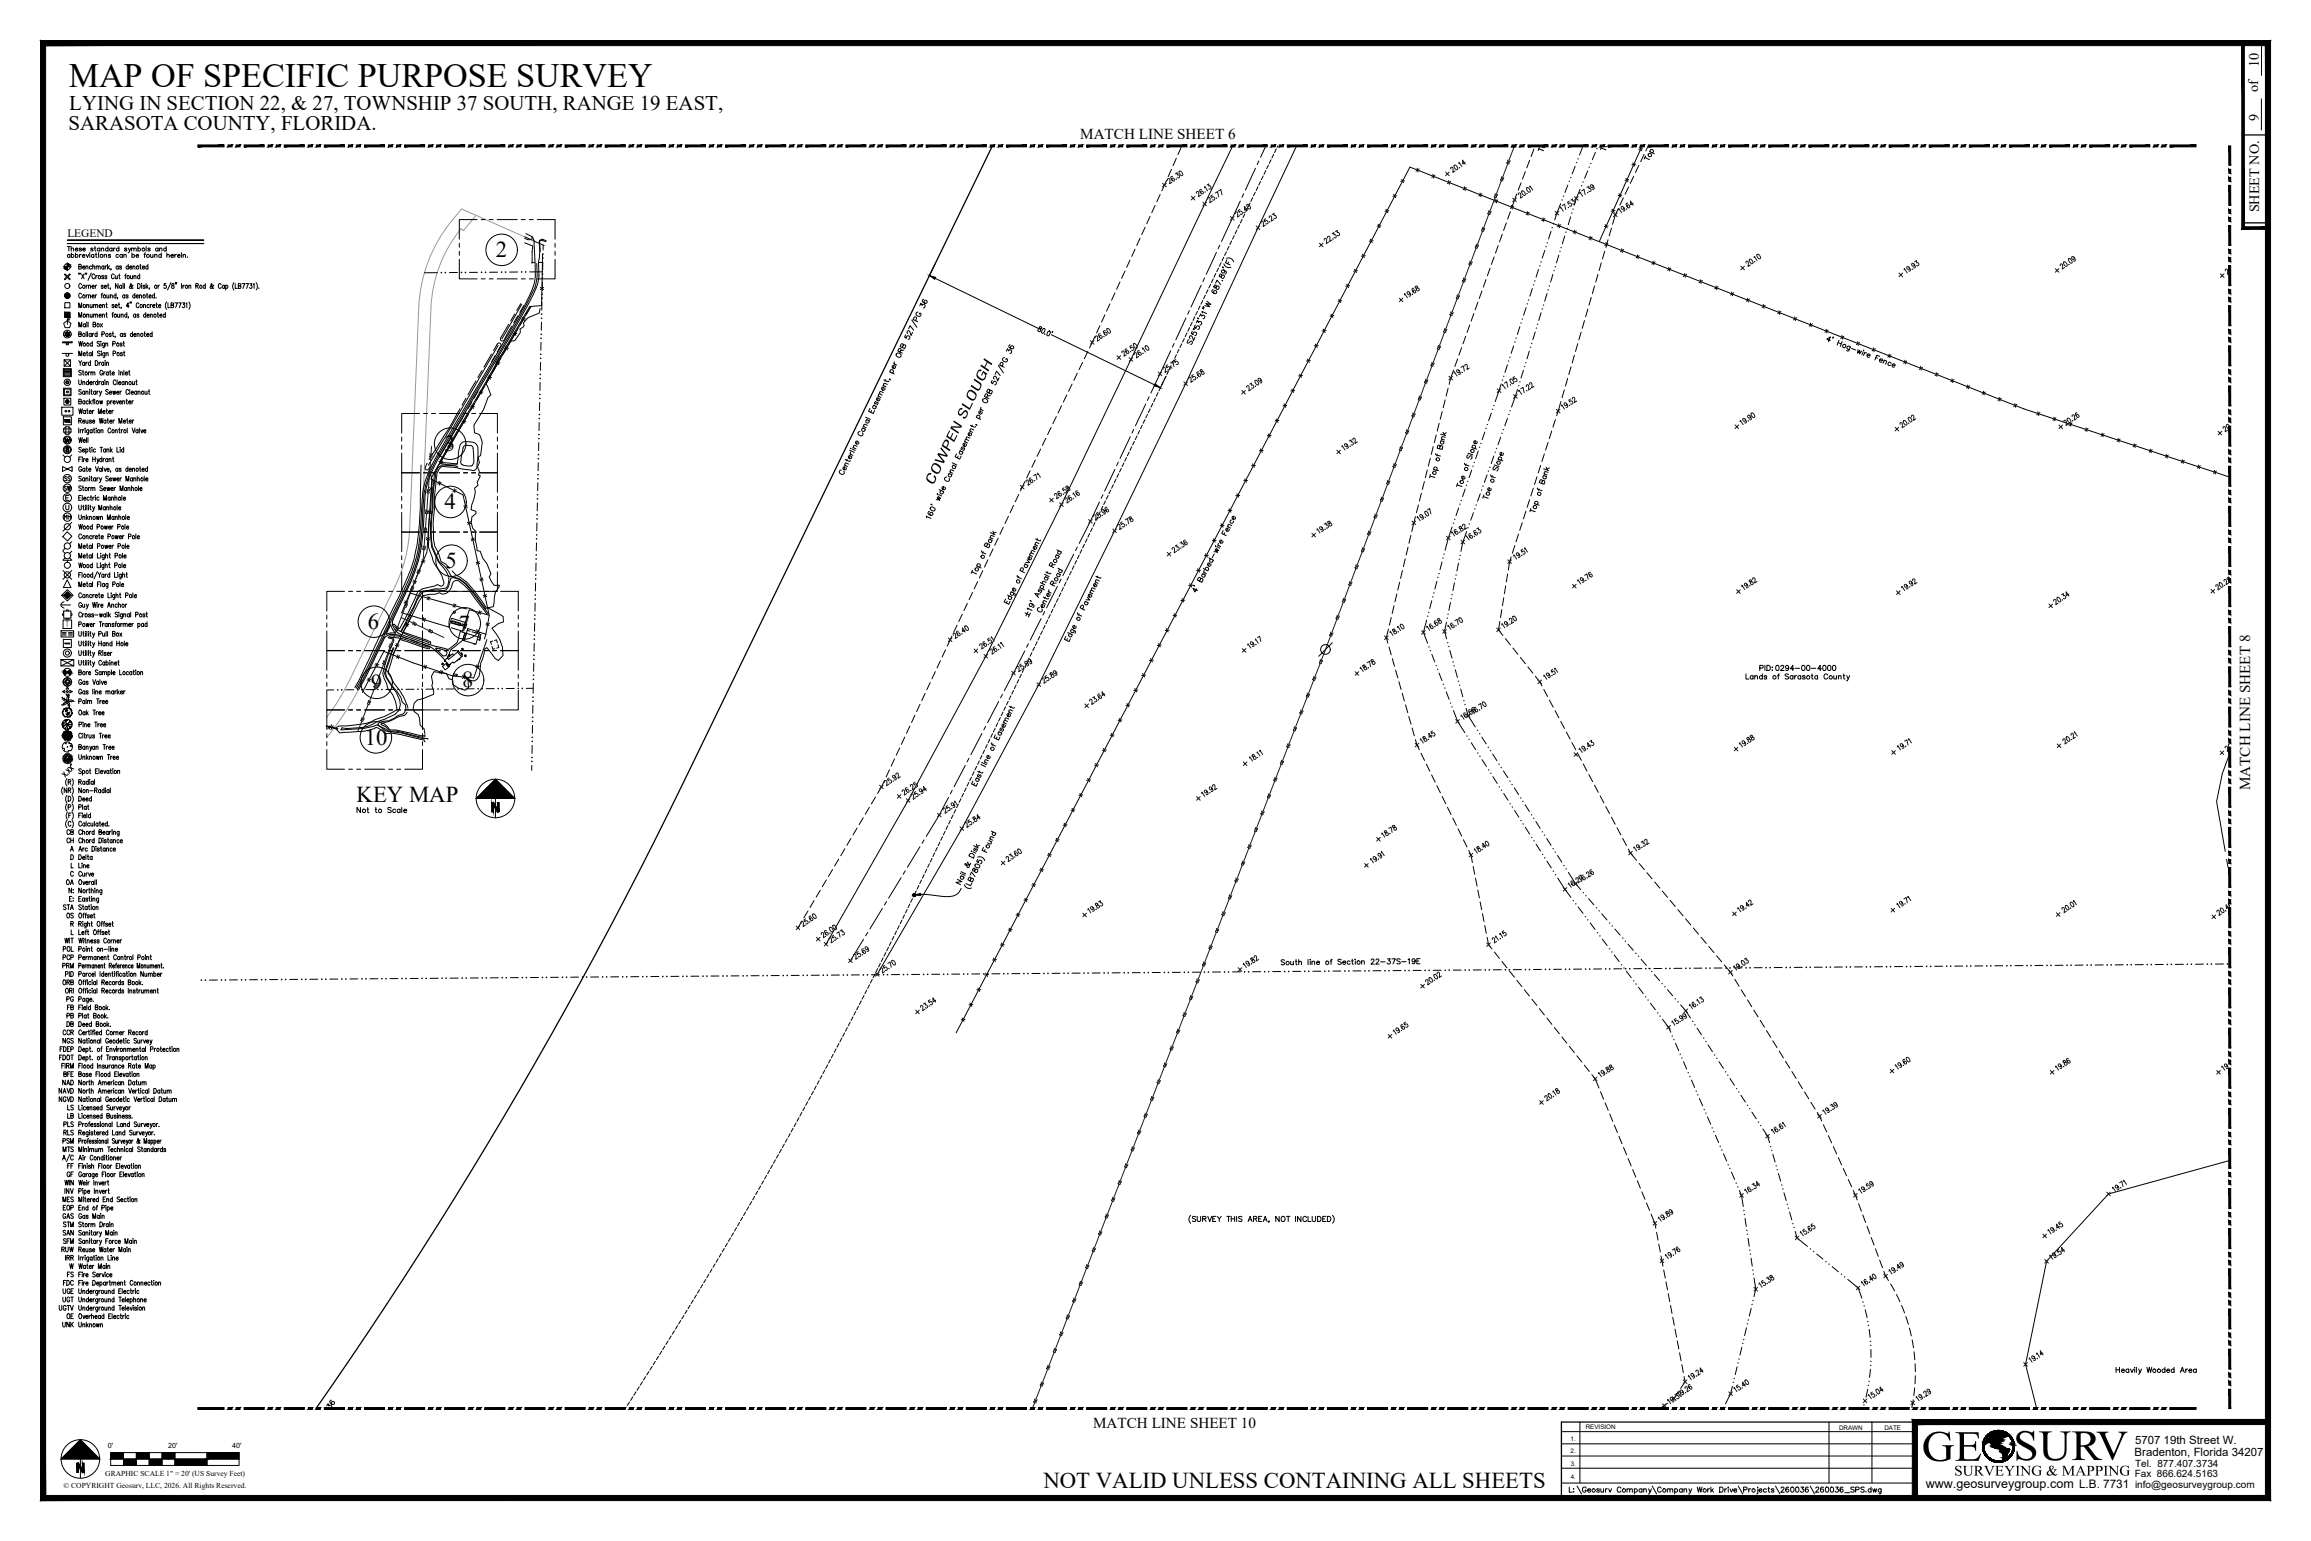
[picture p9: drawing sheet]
<svg xmlns="http://www.w3.org/2000/svg" width="914mm" height="610mm" viewBox="0 0 914 610" stroke-linecap="round" stroke-linejoin="round" font-family="sans-serif">
<defs><g id="words">
<text font-size="18.9" x="760.4" y="577.9">GE SURV</text>
<text font-size="13.5" x="27.2" y="34.4">MAP OF SPECIFIC PURPOSE SURVEY</text>
<g font-size="9">
<text x="196.2" y="101.7">2</text>
<text x="175.8" y="178.4">3</text>
<text x="175.9" y="201.4">4</text>
<text x="176.3" y="224.7">5</text>
<text x="145.6" y="248.8">6</text>
<text x="181.5" y="249.5">7</text>
<text x="146.7" y="273">9</text>
<text x="182.9" y="271.9">8</text>
<text x="144.3" y="294.6">10</text>
<text x="141.1" y="317.3">KEY MAP</text>
<text x="412.9" y="588.5">NOT VALID UNLESS CONTAINING ALL SHEETS</text>
</g>
<g font-size="8.3">
<text x="27.4" y="43.6">LYING IN SECTION 22, &amp; 27, TOWNSHIP 37 SOUTH, RANGE 19 EAST,</text>
<text x="27.1" y="51.5">SARASOTA COUNTY, FLORIDA.</text>
</g>
<text font-size="6.4" x="773.2" y="583.7">SURVEYING &amp; MAPPING</text>
<text font-size="6.1" x="369.1" y="192.3" transform="rotate(-64 369.1 192.3)">C O W P E N S L O U G H</text>
<g font-size="6">
<text x="427.4" y="55">MATCH LINE SHEET 6</text>
<text x="890.4" y="312.6" transform="rotate(-90 890.4 312.6)">MATCH LINE SHEET 8</text>
<text x="432.5" y="564.7">MATCH LINE SHEET 10</text>
</g>
<g font-size="5.6">
<text x="893.8" y="26.7" transform="rotate(-90 893.8 26.7)">10</text>
<text x="893.5" y="36.4" transform="rotate(-90 893.5 36.4)">of</text>
<text x="893.8" y="47.7" transform="rotate(-90 893.8 47.7)">9</text>
<text x="894" y="84.1" transform="rotate(-90 894 84.1)">SHEET NO.</text>
</g>
<g font-size="5.3">
<text x="25.8" y="334.8">CH</text>
<text x="25.4" y="364.4">OS</text>
<text x="24" y="381">PCP</text>
<text x="24" y="390.9">ORB</text>
<text x="25.8" y="400.8">FB</text>
<text x="25.8" y="407.5">DB</text>
<text x="24" y="410.6">CCR</text>
<text x="24.3" y="427.2">BFE</text>
<text x="22.6" y="437.1">NGVD</text>
<text x="24.3" y="447">PLS</text>
<text x="24" y="453.7">PSM</text>
<text x="25.8" y="463.5">FF</text>
<text x="24" y="483.3">GAS</text>
<text x="24" y="490">SAN</text>
<text x="24.3" y="493.2">SFM</text>
<text x="24.3" y="509.8">FDC</text>
<text x="22.6" y="519.6">UGTV</text>
</g>
<text font-size="5" x="762" y="588.5">www.geosurveygroup.com L.B. 7731</text>
<g font-size="4.9">
<text x="25.8" y="331.3">CB</text>
<text x="25.4" y="351">OA</text>
<text x="26.5" y="357.7">E:</text>
<text x="30.3" y="354.5" transform="rotate(-90 30.3 354.5)">N:</text>
<text x="24.3" y="360.9">STA</text>
<text x="24" y="377.5">POL</text>
<text x="24.7" y="374.3">WIT</text>
<text x="24" y="384.2">PRM</text>
<text x="25" y="387.3">PID</text>
<text x="25" y="394.1">ORI</text>
<text x="25.4" y="397.2">PG</text>
<text x="25.8" y="403.9">PB</text>
<text x="24" y="413.8">NGS</text>
<text x="22.6" y="420.5">FDOT</text>
<text x="24" y="430.4">NAD</text>
<text x="22.6" y="433.6">NAVD</text>
<text x="25.8" y="443.4">LB</text>
<text x="25.8" y="440.3">LS</text>
<text x="24.3" y="450.1">RLS</text>
<text x="24" y="456.8">MTS</text>
<text x="25.8" y="466.7">GF</text>
<text x="24.7" y="469.9">WIN</text>
<text x="24" y="476.6">MES</text>
<text x="24" y="479.8">EOP</text>
<text x="24.3" y="486.5">STM</text>
<text x="23.6" y="496.4">RUW</text>
<text x="25.8" y="506.2">FS</text>
<text x="24" y="512.9">UGE</text>
<text x="24" y="516.1">UGT</text>
<text x="24" y="526">UNK</text>
<text x="25.8" y="522.8">OE</text>
</g>
<g font-size="4.5">
<text x="26.6" y="93.9">LEGEND</text>
<text x="844.6" y="575.9">Bradenton, Florida 34207</text>
<text x="844.8" y="571.1">5707 19th Street W.</text>
</g>
<g font-size="4">
<text x="844.8" y="580.2">Tel. 877.407.3734</text>
<text x="844.7" y="584.3">Fax 866.624.5163</text>
<text x="844.8" y="588.6">info@geosurveygroup.com</text>
</g>
<text font-size="3.3" x="25.7" y="248.2">T</text>
<g font-size="3">
<text x="41.6" y="584">GRAPHIC SCALE 1&quot; = 20' (US Survey Feet)</text>
<text x="25.1" y="588.5">© COPYRIGHT Geosurv, LLC, 2026. All Rights Reserved.</text>
</g>
<g font-size="2.8">
<text x="42.7" y="572.7">0'</text>
<text x="66.5" y="572.7">20'</text>
<text x="91.9" y="572.7">40'</text>
</g>
<g font-size="2.5">
<text x="621.5" y="569.9">1.</text>
<text x="627.4" y="565.3">REVISION</text>
<text x="727.7" y="565.5">DRAWN</text>
<text x="745.6" y="565.5">DATE</text>
<text x="621.5" y="575">2.</text>
<text x="621.5" y="580.1">3.</text>
<text x="621.5" y="584.9">4.</text>
</g>
</g></defs>
<!-- layer: SECTION LINE -->
<g fill="#000" stroke="#000" stroke-width=".4">
<circle cx="174.6" cy="107.8" r=".12"/>
<circle cx="176.2" cy="107.8" r=".12"/>
<circle cx="182.6" cy="107.8" r=".12"/>
<circle cx="184.2" cy="107.8" r=".12"/>
<circle cx="190.5" cy="107.7" r=".12"/>
<circle cx="192.1" cy="107.7" r=".12"/>
<circle cx="198.5" cy="107.7" r=".12"/>
<circle cx="200" cy="107.7" r=".12"/>
<circle cx="206.4" cy="107.6" r=".12"/>
<circle cx="208" cy="107.6" r=".12"/>
<circle cx="214.5" cy="118" r=".12"/>
<circle cx="214.5" cy="116.4" r=".12"/>
<circle cx="214.6" cy="110" r=".12"/>
<circle cx="214.7" cy="108.4" r=".12"/>
<circle cx="214.8" cy="102.1" r=".12"/>
<circle cx="214.8" cy="100.5" r=".12"/>
<circle cx="214.1" cy="133.8" r=".12"/>
<circle cx="214.1" cy="132.2" r=".12"/>
<circle cx="214.3" cy="125.9" r=".12"/>
<circle cx="214.3" cy="124.3" r=".12"/>
<circle cx="213.6" cy="157.6" r=".12"/>
<circle cx="213.6" cy="156" r=".12"/>
<circle cx="213.7" cy="149.7" r=".12"/>
<circle cx="213.8" cy="148.1" r=".12"/>
<circle cx="213.9" cy="141.8" r=".12"/>
<circle cx="214" cy="140.2" r=".12"/>
<circle cx="213.1" cy="179.9" r=".12"/>
<circle cx="213.2" cy="173.5" r=".12"/>
<circle cx="213.2" cy="171.9" r=".12"/>
<circle cx="213.4" cy="165.6" r=".12"/>
<circle cx="213.4" cy="164" r=".12"/>
<circle cx="212.7" cy="197.3" r=".12"/>
<circle cx="212.7" cy="195.7" r=".12"/>
<circle cx="212.9" cy="189.4" r=".12"/>
<circle cx="212.9" cy="187.8" r=".12"/>
<circle cx="213" cy="181.4" r=".12"/>
<circle cx="212.2" cy="219.5" r=".12"/>
<circle cx="212.3" cy="213.2" r=".12"/>
<circle cx="212.3" cy="211.6" r=".12"/>
<circle cx="212.5" cy="205.3" r=".12"/>
<circle cx="212.5" cy="203.7" r=".12"/>
<circle cx="211.8" cy="237" r=".12"/>
<circle cx="211.8" cy="235.4" r=".12"/>
<circle cx="211.9" cy="229" r=".12"/>
<circle cx="212" cy="227.5" r=".12"/>
<circle cx="212.1" cy="221.1" r=".12"/>
<circle cx="211.3" cy="259.2" r=".12"/>
<circle cx="211.4" cy="252.9" r=".12"/>
<circle cx="211.5" cy="251.3" r=".12"/>
<circle cx="211.6" cy="244.9" r=".12"/>
<circle cx="211.6" cy="243.3" r=".12"/>
<circle cx="133.6" cy="272.9" r=".12"/>
<circle cx="135.2" cy="272.9" r=".12"/>
<circle cx="141.6" cy="272.8" r=".12"/>
<circle cx="143.2" cy="272.8" r=".12"/>
<circle cx="149.5" cy="272.8" r=".12"/>
<circle cx="151.1" cy="272.8" r=".12"/>
<circle cx="157.4" cy="272.7" r=".12"/>
<circle cx="159" cy="272.7" r=".12"/>
<circle cx="165.4" cy="272.6" r=".12"/>
<circle cx="167" cy="272.6" r=".12"/>
<circle cx="173.3" cy="272.6" r=".12"/>
<circle cx="174.9" cy="272.6" r=".12"/>
<circle cx="181.3" cy="272.5" r=".12"/>
<circle cx="182.8" cy="272.5" r=".12"/>
<circle cx="189.2" cy="272.5" r=".12"/>
<circle cx="190.8" cy="272.5" r=".12"/>
<circle cx="197.1" cy="272.4" r=".12"/>
<circle cx="198.7" cy="272.4" r=".12"/>
<circle cx="205.1" cy="272.3" r=".12"/>
<circle cx="206.7" cy="272.3" r=".12"/>
<circle cx="210.9" cy="277.4" r=".12"/>
<circle cx="210.9" cy="275.8" r=".12"/>
<circle cx="211.1" cy="268.7" r=".12"/>
<circle cx="211.1" cy="267.1" r=".12"/>
<circle cx="211.2" cy="260.8" r=".12"/>
<circle cx="210.5" cy="299.6" r=".12"/>
<circle cx="210.6" cy="293.3" r=".12"/>
<circle cx="210.6" cy="291.7" r=".12"/>
<circle cx="210.7" cy="285.3" r=".12"/>
<circle cx="210.8" cy="283.8" r=".12"/>
<circle cx="210.4" cy="301.2" r=".12"/>
<circle cx="79.7" cy="387.7" r=".12"/>
<circle cx="81.3" cy="387.7" r=".12"/>
<circle cx="87.6" cy="387.7" r=".12"/>
<circle cx="89.2" cy="387.7" r=".12"/>
<circle cx="95.6" cy="387.6" r=".12"/>
<circle cx="97.2" cy="387.6" r=".12"/>
<circle cx="103.5" cy="387.5" r=".12"/>
<circle cx="105.1" cy="387.5" r=".12"/>
<circle cx="111.4" cy="387.5" r=".12"/>
<circle cx="113" cy="387.5" r=".12"/>
<circle cx="119.4" cy="387.4" r=".12"/>
<circle cx="121" cy="387.4" r=".12"/>
<circle cx="127.3" cy="387.3" r=".12"/>
<circle cx="128.9" cy="387.3" r=".12"/>
<circle cx="135.3" cy="387.3" r=".12"/>
<circle cx="136.8" cy="387.3" r=".12"/>
<circle cx="143.2" cy="387.2" r=".12"/>
<circle cx="144.8" cy="387.2" r=".12"/>
<circle cx="151.1" cy="387.2" r=".12"/>
<circle cx="152.7" cy="387.2" r=".12"/>
<circle cx="159.1" cy="387.1" r=".12"/>
<circle cx="160.7" cy="387.1" r=".12"/>
<circle cx="167" cy="387" r=".12"/>
<circle cx="168.6" cy="387" r=".12"/>
<circle cx="174.9" cy="387" r=".12"/>
<circle cx="176.5" cy="387" r=".12"/>
<circle cx="182.9" cy="386.9" r=".12"/>
<circle cx="184.5" cy="386.9" r=".12"/>
<circle cx="190.8" cy="386.8" r=".12"/>
<circle cx="192.4" cy="386.8" r=".12"/>
<circle cx="198.8" cy="386.8" r=".12"/>
<circle cx="200.3" cy="386.8" r=".12"/>
<circle cx="206.7" cy="386.7" r=".12"/>
<circle cx="208.3" cy="386.7" r=".12"/>
<circle cx="214.6" cy="386.7" r=".12"/>
<circle cx="216.2" cy="386.6" r=".12"/>
<circle cx="222.6" cy="386.6" r=".12"/>
<circle cx="224.2" cy="386.6" r=".12"/>
<circle cx="230.5" cy="386.5" r=".12"/>
<circle cx="232.1" cy="386.5" r=".12"/>
<circle cx="238.4" cy="386.5" r=".12"/>
<circle cx="240" cy="386.5" r=".12"/>
<circle cx="246.4" cy="386.4" r=".12"/>
<circle cx="248" cy="386.4" r=".12"/>
<circle cx="254.3" cy="386.4" r=".12"/>
<circle cx="255.9" cy="386.3" r=".12"/>
<circle cx="262.3" cy="386.3" r=".12"/>
<circle cx="263.8" cy="386.3" r=".12"/>
<circle cx="270.2" cy="386.2" r=".12"/>
<circle cx="271.8" cy="386.2" r=".12"/>
<circle cx="278.1" cy="386.2" r=".12"/>
<circle cx="279.7" cy="386.1" r=".12"/>
<circle cx="286.1" cy="386.1" r=".12"/>
<circle cx="287.7" cy="386.1" r=".12"/>
<circle cx="294" cy="386" r=".12"/>
<circle cx="295.6" cy="386" r=".12"/>
<circle cx="301.9" cy="386" r=".12"/>
<circle cx="303.5" cy="386" r=".12"/>
<circle cx="309.9" cy="385.9" r=".12"/>
<circle cx="311.5" cy="385.9" r=".12"/>
<circle cx="317.8" cy="385.8" r=".12"/>
<circle cx="319.4" cy="385.8" r=".12"/>
<circle cx="325.8" cy="385.8" r=".12"/>
<circle cx="327.3" cy="385.8" r=".12"/>
<circle cx="333.7" cy="385.7" r=".12"/>
<circle cx="335.3" cy="385.7" r=".12"/>
<circle cx="341.6" cy="385.7" r=".12"/>
<circle cx="343.2" cy="385.6" r=".12"/>
<circle cx="349.6" cy="385.6" r=".12"/>
<circle cx="351.2" cy="385.6" r=".12"/>
<circle cx="357.5" cy="385.5" r=".12"/>
<circle cx="359.1" cy="385.5" r=".12"/>
<circle cx="365.4" cy="385.5" r=".12"/>
<circle cx="367" cy="385.4" r=".12"/>
<circle cx="373.4" cy="385.4" r=".12"/>
<circle cx="375" cy="385.4" r=".12"/>
<circle cx="381.3" cy="385.3" r=".12"/>
<circle cx="382.9" cy="385.3" r=".12"/>
<circle cx="389.3" cy="385.3" r=".12"/>
<circle cx="390.8" cy="385.3" r=".12"/>
<circle cx="397.2" cy="385.2" r=".12"/>
<circle cx="398.8" cy="385.2" r=".12"/>
<circle cx="405.1" cy="385.1" r=".12"/>
<circle cx="406.7" cy="385.1" r=".12"/>
<circle cx="413.1" cy="385.1" r=".12"/>
<circle cx="414.7" cy="385.1" r=".12"/>
<circle cx="421" cy="385" r=".12"/>
<circle cx="422.6" cy="385" r=".12"/>
<circle cx="428.9" cy="385" r=".12"/>
<circle cx="430.5" cy="384.9" r=".12"/>
<circle cx="436.9" cy="384.9" r=".12"/>
<circle cx="438.5" cy="384.9" r=".12"/>
<circle cx="444.8" cy="384.8" r=".12"/>
<circle cx="446.4" cy="384.8" r=".12"/>
<circle cx="452.8" cy="384.8" r=".12"/>
<circle cx="454.3" cy="384.7" r=".12"/>
<circle cx="460.7" cy="384.7" r=".12"/>
<circle cx="462.3" cy="384.7" r=".12"/>
<circle cx="468.6" cy="384.6" r=".12"/>
<circle cx="470.2" cy="384.6" r=".12"/>
<circle cx="476.6" cy="384.6" r=".12"/>
<circle cx="478.2" cy="384.6" r=".12"/>
<circle cx="484.5" cy="384.5" r=".12"/>
<circle cx="486.1" cy="384.5" r=".12"/>
<circle cx="492.4" cy="384.4" r=".12"/>
<circle cx="494" cy="384.4" r=".12"/>
<circle cx="500.4" cy="384.4" r=".12"/>
<circle cx="502" cy="384.4" r=".12"/>
<circle cx="508.3" cy="384.3" r=".12"/>
<circle cx="509.9" cy="384.3" r=".12"/>
<circle cx="516.3" cy="384.3" r=".12"/>
<circle cx="517.8" cy="384.2" r=".12"/>
<circle cx="524.2" cy="384.2" r=".12"/>
<circle cx="525.8" cy="384.2" r=".12"/>
<circle cx="532.1" cy="384.1" r=".12"/>
<circle cx="533.7" cy="384.1" r=".12"/>
<circle cx="540.1" cy="384.1" r=".12"/>
<circle cx="541.7" cy="384" r=".12"/>
<circle cx="548" cy="384" r=".12"/>
<circle cx="549.6" cy="384" r=".12"/>
<circle cx="555.9" cy="383.9" r=".12"/>
<circle cx="557.5" cy="383.9" r=".12"/>
<circle cx="563.9" cy="383.9" r=".12"/>
<circle cx="565.5" cy="383.9" r=".12"/>
<circle cx="571.8" cy="383.8" r=".12"/>
<circle cx="573.4" cy="383.8" r=".12"/>
<circle cx="579.8" cy="383.7" r=".12"/>
<circle cx="581.3" cy="383.7" r=".12"/>
<circle cx="587.7" cy="383.7" r=".12"/>
<circle cx="589.3" cy="383.7" r=".12"/>
<circle cx="595.6" cy="383.6" r=".12"/>
<circle cx="597.2" cy="383.6" r=".12"/>
<circle cx="603.6" cy="383.6" r=".12"/>
<circle cx="605.2" cy="383.5" r=".12"/>
<circle cx="611.5" cy="383.5" r=".12"/>
<circle cx="613.1" cy="383.5" r=".12"/>
<circle cx="619.4" cy="383.4" r=".12"/>
<circle cx="621" cy="383.4" r=".12"/>
<circle cx="627.4" cy="383.4" r=".12"/>
<circle cx="629" cy="383.3" r=".12"/>
<circle cx="635.3" cy="383.3" r=".12"/>
<circle cx="636.9" cy="383.3" r=".12"/>
<circle cx="643.3" cy="383.2" r=".12"/>
<circle cx="644.8" cy="383.2" r=".12"/>
<circle cx="651.2" cy="383.2" r=".12"/>
<circle cx="652.8" cy="383.2" r=".12"/>
<circle cx="659.1" cy="383.1" r=".12"/>
<circle cx="660.7" cy="383.1" r=".12"/>
<circle cx="667.1" cy="383.1" r=".12"/>
<circle cx="668.7" cy="383" r=".12"/>
<circle cx="675" cy="383" r=".12"/>
<circle cx="676.6" cy="383" r=".12"/>
<circle cx="682.9" cy="382.9" r=".12"/>
<circle cx="684.5" cy="382.9" r=".12"/>
<circle cx="690.9" cy="382.9" r=".12"/>
<circle cx="692.5" cy="382.8" r=".12"/>
<circle cx="698.8" cy="382.8" r=".12"/>
<circle cx="700.4" cy="382.8" r=".12"/>
<circle cx="706.8" cy="382.7" r=".12"/>
<circle cx="708.3" cy="382.7" r=".12"/>
<circle cx="714.7" cy="382.7" r=".12"/>
<circle cx="716.3" cy="382.6" r=".12"/>
<circle cx="722.6" cy="382.6" r=".12"/>
<circle cx="724.2" cy="382.6" r=".12"/>
<circle cx="730.6" cy="382.5" r=".12"/>
<circle cx="732.2" cy="382.5" r=".12"/>
<circle cx="738.5" cy="382.5" r=".12"/>
<circle cx="740.1" cy="382.5" r=".12"/>
<circle cx="746.4" cy="382.4" r=".12"/>
<circle cx="748" cy="382.4" r=".12"/>
<circle cx="754.4" cy="382.4" r=".12"/>
<circle cx="756" cy="382.3" r=".12"/>
<circle cx="762.3" cy="382.3" r=".12"/>
<circle cx="763.9" cy="382.3" r=".12"/>
<circle cx="770.3" cy="382.2" r=".12"/>
<circle cx="771.8" cy="382.2" r=".12"/>
<circle cx="778.2" cy="382.2" r=".12"/>
<circle cx="779.8" cy="382.1" r=".12"/>
<circle cx="786.1" cy="382.1" r=".12"/>
<circle cx="787.7" cy="382.1" r=".12"/>
<circle cx="794.1" cy="382" r=".12"/>
<circle cx="795.7" cy="382" r=".12"/>
<circle cx="802" cy="382" r=".12"/>
<circle cx="803.6" cy="382" r=".12"/>
<circle cx="809.9" cy="381.9" r=".12"/>
<circle cx="811.5" cy="381.9" r=".12"/>
<circle cx="817.9" cy="381.8" r=".12"/>
<circle cx="819.5" cy="381.8" r=".12"/>
<circle cx="825.8" cy="381.8" r=".12"/>
<circle cx="827.4" cy="381.8" r=".12"/>
<circle cx="833.8" cy="381.7" r=".12"/>
<circle cx="835.3" cy="381.7" r=".12"/>
<circle cx="841.7" cy="381.7" r=".12"/>
<circle cx="843.3" cy="381.6" r=".12"/>
<circle cx="849.6" cy="381.6" r=".12"/>
<circle cx="851.2" cy="381.6" r=".12"/>
<circle cx="857.5" cy="381.5" r=".12"/>
<circle cx="859.1" cy="381.5" r=".12"/>
<circle cx="865.5" cy="381.5" r=".12"/>
<circle cx="867.1" cy="381.4" r=".12"/>
<circle cx="873.4" cy="381.4" r=".12"/>
<circle cx="875" cy="381.4" r=".12"/>
<circle cx="881.4" cy="381.3" r=".12"/>
</g>
<g fill="none" stroke="#000" stroke-width=".4">
<path d="M214.9 96.9v2M173.1 107.9h-5.2M181 107.8h-3.2M188.9 107.7l-3.1 .1M196.9 107.7h-3.2M204.8 107.6h-3.2M214.4 119.5v3.2M214.6 111.6l-.1 3.2M214.7 107.5l-5.1 .1M214.8 103.7l-.1 3.1M214.1 135.4l-.1 3.2M214.2 127.5v3.2"/>
<path d="M213.5 159.2l-.1 3.2M213.7 151.3l-.1 3.2M213.9 143.3l-.1 3.2M213.2 175.1l-.1 3.2M213.3 167.2v3.1M212.6 198.9v3.2M212.8 191l-.1 3.1M213 183l-.1 3.2M212.3 214.8l-.1 3.1M212.4 206.8v3.2M211.7 238.6v3.1M211.9 230.6l-.1 3.2"/>
<path d="M212.1 222.7l-.1 3.2M211.4 254.4l-.1 3.2M211.6 246.5l-.1 3.2M132 272.9h-2.7M140 272.9h-3.2M147.9 272.8h-3.2M155.9 272.7l-3.2 .1M163.8 272.7h-3.2M171.7 272.6h-3.1M179.7 272.5l-3.2 .1M187.6 272.5h-3.2M195.5 272.4h-3.1"/>
<path d="M203.5 272.4h-3.2M210.8 279v3.2M211 272.3h-2.8M211 270.3l-.1 3.9M211.2 262.4l-.1 3.2M210.6 294.9l-.1 3.1M210.7 286.9v3.2M210.4 302.8v2M86 387.7h-3.1M94 387.6h-3.2M101.9 387.6h-3.2M109.9 387.5h-3.2"/>
<path d="M117.8 387.4l-3.2 .1M125.7 387.4h-3.1M133.7 387.3h-3.2M141.6 387.2l-3.2 .1M149.5 387.2h-3.1M157.5 387.1h-3.2M165.4 387.1h-3.2M173.4 387h-3.2M181.3 386.9h-3.2M189.2 386.9h-3.1M197.2 386.8h-3.2M205.1 386.7l-3.2 .1"/>
<path d="M213 386.7h-3.1M221 386.6h-3.2M228.9 386.5l-3.2 .1M236.9 386.5h-3.2M244.8 386.4h-3.2M252.7 386.4h-3.1M260.7 386.3h-3.2M268.6 386.2h-3.2M276.5 386.2h-3.1M284.5 386.1h-3.2M292.4 386l-3.2 .1M300.4 386h-3.2"/>
<path d="M308.3 385.9h-3.2M316.2 385.8l-3.1 .1M324.2 385.8h-3.2M332.1 385.7h-3.2M340 385.7h-3.1M348 385.6h-3.2M355.9 385.5l-3.2 .1M363.9 385.5h-3.2M371.8 385.4h-3.2M379.7 385.3l-3.1 .1M387.7 385.3h-3.2M395.6 385.2h-3.2"/>
<path d="M403.5 385.1l-3.1 .1M411.5 385.1h-3.2M419.4 385h-3.2M427.4 385h-3.2M435.3 384.9h-3.2M443.2 384.8l-3.1 .1M451.2 384.8h-3.2M459.1 384.7h-3.2M467 384.6l-3.1 .1M475 384.6h-3.2M482.9 384.5h-3.2M490.9 384.5h-3.2"/>
<path d="M498.8 384.4h-3.2M506.7 384.3h-3.1M514.7 384.3h-3.2M522.6 384.2h-3.2M530.5 384.1l-3.1 .1M538.5 384.1h-3.2M546.4 384h-3.2M554.4 383.9l-3.2 .1M562.3 383.9h-3.2M570.2 383.8h-3.1M578.2 383.8h-3.2M586.1 383.7h-3.2"/>
<path d="M594 383.6h-3.1M602 383.6h-3.2M609.9 383.5h-3.2M617.9 383.4l-3.2 .1M625.8 383.4h-3.2M633.7 383.3h-3.1M641.7 383.2l-3.2 .1M649.6 383.2h-3.2M657.5 383.1h-3.1M665.5 383.1h-3.2M673.4 383h-3.2M681.4 382.9h-3.2"/>
<path d="M689.3 382.9h-3.2M697.2 382.8h-3.1M705.2 382.7l-3.2 .1M713.1 382.7h-3.2M721 382.6h-3.1M729 382.5l-3.2 .1M736.9 382.5h-3.2M744.9 382.4h-3.2M752.8 382.4h-3.2M760.7 382.3h-3.1M768.7 382.2h-3.2M776.6 382.2h-3.2"/>
<path d="M784.5 382.1h-3.1M792.5 382l-3.2 .1M800.4 382h-3.2M808.4 381.9l-3.2 .1M816.3 381.8l-3.2 .1M824.2 381.8h-3.1M832.2 381.7l-3.2 .1M840.1 381.7h-3.2M848 381.6h-3.2M856 381.5l-3.2 .1M863.9 381.5h-3.2M871.8 381.4h-3.1"/>
<path d="M879.8 381.3l-3.2 .1"/>
</g>
<!-- layer: BOUNDARY -->
<path d="M392.6 57.7l-122.3 252a1823.4 1823.4 0 0 1-145.2 247.5" fill="none" stroke="#000" stroke-width=".51"/>
<!-- layer: EASEMENT -->
<g fill="none" stroke="#000" stroke-width=".4">
<path d="M505 58.9l-.7 1.4M505.6 57.7l-.2 .5M495.6 78.2l-.7 1.4M496.7 76.1l-.7 1.4M497.7 73.9l-.7 1.4M498.8 71.8l-.7 1.4M499.8 69.6l-.7 1.5M500.8 67.5l-.7 1.4M501.9 65.3l-.7 1.5M502.9 63.2l-.7 1.4M504 61l-.7 1.5M485.2 99.6l-.7 1.4"/>
<path d="M486.3 97.5l-.7 1.4M487.3 95.3l-.7 1.5M488.4 93.2l-.7 1.4M489.4 91l-.7 1.5M490.4 88.9l-.6 1.4M491.5 86.8l-.7 1.4M492.5 84.6l-.7 1.4M493.6 82.5l-.7 1.4M494.6 80.3l-.7 1.5M475.9 118.9l-.7 1.4M476.9 116.8l-.7 1.4M478 114.6l-.7 1.4"/>
<path d="M479 112.5l-.7 1.4M480 110.3l-.7 1.5M481.1 108.2l-.7 1.4M482.1 106l-.7 1.5M483.2 103.9l-.7 1.4M484.2 101.7l-.7 1.5M466.5 138.2l-.7 1.4M467.6 136l-.7 1.5M468.6 133.9l-.7 1.4M469.6 131.7l-.7 1.5M470.7 129.6l-.7 1.4M471.7 127.5l-.7 1.4"/>
<path d="M472.8 125.3l-.7 1.4M473.8 123.2l-.7 1.4M474.8 121l-.6 1.5M456.1 159.6l-.7 1.4M457.2 157.5l-.7 1.4M458.2 155.3l-.7 1.4M459.3 153.2l-.7 1.4M460.3 151l-.7 1.5M461.3 148.9l-.7 1.4M462.4 146.7l-.7 1.5M463.4 144.6l-.7 1.4M464.4 142.5l-.7 1.4"/>
<path d="M465.5 140.3l-.7 1.5M446.8 178.9l-.7 1.4M447.8 176.7l-.7 1.5M448.8 174.6l-.6 1.4M449.9 172.4l-.7 1.5M450.9 170.3l-.7 1.4M452 168.2l-.7 1.4M453 166l-.7 1.4M454 163.9l-.7 1.4M455.1 161.7l-.7 1.5M437.4 198.2l-.7 1.4M438.4 196l-.7 1.4"/>
<path d="M439.5 193.9l-.7 1.4M440.5 191.7l-.7 1.5M441.6 189.6l-.7 1.4M442.6 187.5l-.7 1.4M443.7 185.3l-.7 1.4M444.7 183.2l-.7 1.4M445.7 181l-.7 1.5M427 219.6l-.7 1.4M428.1 217.4l-.7 1.5M429.1 215.3l-.7 1.4M430.1 213.1l-.7 1.5M431.2 211l-.7 1.4"/>
<path d="M432.2 208.9l-.7 1.4M433.2 206.7l-.6 1.5M434.3 204.6l-.7 1.4M435.3 202.4l-.7 1.5M436.4 200.3l-.7 1.4M417.7 238.9l-.7 1.4M418.7 236.7l-.7 1.4M419.7 234.6l-.7 1.4M420.8 232.4l-.7 1.5M421.8 230.3l-.7 1.4M422.8 228.2l-.7 1.4M423.9 226l-.7 1.4"/>
<path d="M424.9 223.9l-.7 1.4M426 221.7l-.7 1.5M408.3 258.1l-.7 1.5M409.3 256l-.7 1.4M410.4 253.9l-.7 1.4M411.4 251.7l-.7 1.5M412.5 249.6l-.7 1.4M413.5 247.4l-.7 1.5M414.5 245.3l-.7 1.4M415.6 243.1l-.7 1.5M416.6 241l-.7 1.4M397.9 279.6l-.7 1.4"/>
<path d="M398.9 277.4l-.6 1.4M400 275.3l-.7 1.4M401 273.1l-.7 1.5M402.1 271l-.7 1.4M403.1 268.9l-.7 1.4M404.1 266.7l-.7 1.4M405.2 264.6l-.7 1.4M406.2 262.4l-.7 1.5M407.2 260.3l-.6 1.4M388.5 298.9l-.7 1.4M389.6 296.7l-.7 1.4M390.6 294.6l-.7 1.4"/>
<path d="M391.6 292.4l-.6 1.5M392.7 290.3l-.7 1.4M393.7 288.1l-.7 1.5M394.8 286l-.7 1.4M395.8 283.8l-.7 1.5M396.9 281.7l-.7 1.4M379.2 318.1l-.7 1.5M380.2 316l-.7 1.4M381.3 313.8l-.7 1.5M382.3 311.7l-.7 1.4M383.3 309.6l-.6 1.4M384.4 307.4l-.7 1.4"/>
<path d="M385.4 305.3l-.7 1.4M386.5 303.1l-.7 1.5M387.5 301l-.7 1.4M368.8 339.6l-.7 1.4M369.8 337.4l-.7 1.4M370.9 335.3l-.7 1.4M371.9 333.1l-.7 1.5M372.9 331l-.7 1.4M374 328.8l-.7 1.5M375 326.7l-.7 1.4M376 324.5l-.6 1.5M377.1 322.4l-.7 1.4"/>
<path d="M378.1 320.3l-.7 1.4M358.9 359.8l-.7 1.4M360 357.6l-.7 1.5M361 355.5l-.7 1.4M362.5 352.4l-1.1 2.4M363.6 350.3l-.7 1.4M364.6 348.1l-.7 1.4M365.7 346l-.7 1.4M366.7 343.8l-.7 1.5M367.7 341.7l-.6 1.4M349.4 379l-.7 1.4M350.5 376.8l-.7 1.4"/>
<path d="M351.6 374.7l-.8 1.4M352.6 372.6l-.7 1.4M353.7 370.4l-.7 1.5M354.7 368.3l-.7 1.4M355.8 366.2l-.7 1.4M356.8 364l-.6 1.5M357.9 361.9l-.7 1.4M339.7 398l-.8 1.5M340.8 395.9l-.8 1.4M341.9 393.8l-.8 1.4M342.9 391.7l-.7 1.4M344 389.6l-.7 1.4"/>
<path d="M345.1 387.5l-.7 1.4M346.2 385.3l-.7 1.5M347.3 383.2l-.8 1.4M348.3 381.1l-.7 1.4M328.6 419.1l-.7 1.4M329.7 417l-.7 1.4M330.8 414.9l-.7 1.4M332 412.8l-.8 1.4M333.1 410.7l-.8 1.4M334.2 408.6l-.8 1.4M335.3 406.5l-.8 1.4M336.4 404.4l-.8 1.4"/>
<path d="M337.5 402.3l-.8 1.4M338.6 400.2l-.8 1.4M318.4 438l-.8 1.4M319.6 435.9l-.8 1.4M320.7 433.8l-.8 1.4M321.8 431.7l-.7 1.4M323 429.6l-.8 1.4M324.1 427.5l-.8 1.4M325.2 425.4l-.7 1.4M326.3 423.3l-.7 1.4M327.5 421.2l-.8 1.4M306.8 458.8l-.8 1.4"/>
<path d="M308 456.7l-.8 1.4M309.2 454.6l-.8 1.4M310.3 452.6l-.7 1.4M311.5 450.5l-.8 1.4M312.7 448.4l-.8 1.4M313.8 446.3l-.8 1.4M315 444.2l-.8 1.4M316.1 442.2l-.7 1.3M317.3 440.1l-.8 1.4M295 479.5l-.8 1.3M296.2 477.4l-.8 1.4M297.4 475.3l-.8 1.4"/>
<path d="M298.6 473.3l-.8 1.4M299.8 471.2l-.8 1.4M301 469.2l-.8 1.3M302.2 467.1l-.9 1.4M303.3 465l-.8 1.4M304.5 462.9l-.8 1.4M305.7 460.9l-.8 1.4M282.9 500l-.8 1.4M284.2 497.9l-.8 1.4M285.4 495.9l-.8 1.4M286.6 493.8l-.8 1.4M287.8 491.8l-.8 1.4"/>
<path d="M289 489.8l-.8 1.3M290.2 487.7l-.8 1.4M291.4 485.6l-.8 1.4M292.6 483.6l-.8 1.3M293.8 481.5l-.8 1.4M271.8 518.3l-.8 1.4M273.1 516.3l-.8 1.4M274.3 514.3l-.8 1.3M275.6 512.2l-.9 1.4M276.8 510.2l-.8 1.4M278 508.1l-.8 1.4M279.3 506.1l-.9 1.4"/>
<path d="M280.5 504.1l-.8 1.3M281.7 502l-.8 1.4M259.3 538.6l-.9 1.3M260.6 536.5l-.9 1.4M261.8 534.5l-.8 1.4M263.1 532.5l-.9 1.3M264.4 530.5l-.9 1.3M265.6 528.5l-.8 1.3M266.8 526.4l-.8 1.4M268.1 524.4l-.8 1.4M269.4 522.4l-.9 1.3M270.6 520.4l-.8 1.3"/>
<path d="M247.8 556.6l-.4 .6M249.1 554.6l-.9 1.4M250.4 552.6l-.9 1.4M251.6 550.6l-.8 1.4M252.9 548.6l-.8 1.4M254.2 546.6l-.9 1.3M255.5 544.6l-.9 1.3M256.8 542.6l-.9 1.3M258 540.6l-.8 1.3"/>
</g>
<!-- layer: EDGE OF PAVEMENT -->
<g fill="none" stroke="#000" stroke-width=".4">
<path d="M487.7 57.7l-67.7 141.9-29.9 60-30.8 57.1-32.5 56.8M513 57.7l-43.9 94.1-28.1 58.2-30 60.8-30.4 57-33.5 57.6M208.1 92.4l2.5 1.3 .7 1.5 .5 14.3-.6 3.3-1.2 3.2a748.8 748.8 0 0 1-28.3 49l-10.7 18.7a35.4 35.4 0 0 0-3.7 11.4M216.2 95.3l-1.8-.6-.9 .5-.1 .6a27.6 27.6 0 0 1-.3 8.4l.2 4.7-.3 2.2-1.9 5.3a679.1 679.1 0 0 1-22.1 38.3l-15.7 26.9-2.5 5.2M167.3 195.1l-1 14.2a50.9 50.9 0 0 1-2.9 15.7l-3.6 8.6-9 19.1-6.9 14.1-3 5.5M170.8 186.7a28.7 28.7 0 0 0-2.7 11.1 131 131 0 0 1-2.5 23.9 194.9 194.9 0 0 1-10.2 23.9 5.3 5.3 0 0 0 2.3 4.9l1.3 .6a94.1 94.1 0 0 0 18.3 5.8l3.5-2.7 1.3-4.4 1.8 .6-.9 2.9-4.6 3.8-1.4 3.2M152.8 250.8l.1 .1M153.4 251.4l1-.4 2.7 .1 12.7 4.6M153.4 251.4l-1.3 1-7.2 15-3 5.4M154.6 247.1l1.7 3.2-3.5 .5zM169.8 255.7l2.1 1.3M171.9 257l4.1 4.1"/>
<path d="M172.5 256.5l1.6 .2a2.73 2.73 0 0 1 2.7 1.9l-.5 .8h-1.1l-2.6-2.6zM131.3 286.7l-1.1 1.7M131.8 287.1l-.9 1.6"/>
</g>
<!-- layer: TREE LINE -->
<path d="M213.7 122.1l-.3 1.7-4.5 1.9-1.8 2 .2 1.2-1.5 1.2 .1 1.4-2.2 3.2-1.7 .3-2.7 4.6-1.8 1.7-1.2 2.3-.1 1.4-3.9 6.8 1.9 4.4-1.1 1-1.7 4.6-3.9 6.4 .2 3 1.8 .7 .6 .8 .7 2.2-.6 5.3-1.1 .7 .6 2.1-.8 1.7 .8 1.9-.4 1.3 .8 .3-1.3 2.6 .3 1.2-1.3 1 .3 1.8-1.7 6.8 1.9 .7 .1 .8-1.7 1.4-.2 2.3 .5 2.2 1.4 1.4-.3 .8v2.6l.6 4 1.3 .3 1 2.8 1.7 2.1 1.5 4-.6 1.2 .7 1.7 1.3 1.7 2-.1-.2 .8-1.4 2-.8 5.7-2.2 .4 6.1 3.5 .1 2.2-1.9 .5-2.7 1.9a15 15 0 0 1 4.4 10.8l-1.8 2-1.4-.9-3.2-4.2-.8 .5-.3 2-1.3 3.5-.7 5.3-.8 1.3-1.1 .6-2.4-.4 .2 3.1-1.4 1-2.6-.9-2.1-1.3-.2-2-1.5-.4-.9-2.1-5-.7-1 1.9 .5 2.6-.3 .9 .7 2.6-.1 1-6.5 2.3-1.1 1.2-.4 2 .3 1.2 1.6 1.3 .6 1.4 .2 2.7 1.6 1.4 .3 2.3M882.2 459.1l-47.9 13.2-24.5 26.7-8.3 40.7 4.4 17.5" fill="none" stroke="#000" stroke-width=".4"/>
<!-- layer: TOP OF BANK -->
<g fill="none" stroke="#000" stroke-width=".4">
<path d="M467.4 58.3l-1.3 2.9M606.9 58.9l-1.1 3M652.1 57.7l-.9 2M459 76.9l-1.3 2.9M461.6 71.3l-1.9 4.2M463.5 67l-1.3 2.9M465.4 62.6l-1.2 2.9M600.1 76.8l-2 5.4M601.9 72.3l-1.2 3M603.5 67.9l-1.1 2.9M605.2 63.4l-1.1 3M642.3 78.3l-1.4 2.9"/>
<path d="M644.4 74l-1.4 2.9M646.4 69.7l-1.3 2.9M648.5 65.4l-1.4 2.9M650.5 61.1l-1.3 2.9M210.4 93.8l.1 .6-.5 .4h-1.2l-1.2-.6M216 95.6l-1.5-.5-.9 .3 .2 4.1M449.1 98.6l-1.3 2.9M451.1 94.2l-1.3 2.9M453.1 89.9l-1.3 2.9M455.1 85.6l-1.4 2.9M457.1 81.3l-1.4 2.8M592.8 97.1l-1.1 3"/>
<path d="M594.4 92.7l-1.1 3M596 88.2l-1.1 3M597.6 83.7l-1.1 3M634.9 99.4l-.9 3M636.3 94.8l-.9 3.1M637.6 90.3l-.9 3M640.3 82.6l-1.2 2.4-1.1 3.7M441.2 115.9l-1.4 2.9M443.1 111.5l-1.3 2.9M445.1 107.2l-1.3 2.9M447.1 102.9l-1.3 2.9M584.8 119.5l-1.1 3.1"/>
<path d="M586.4 115.1l-1.1 3M588 110.6l-1.1 3M589.6 106.1l-1.1 3M591.2 101.6l-1.1 3M629.6 117.7l-.9 3M630.9 113.1l-.9 3.1M632.3 108.5l-.9 3.1M633.6 104l-.9 3M195.3 138.7l1.4-2.4a.79 .79 0 0 1 1-.6 .79 .79 0 0 1 .5 1.1l-1.5 2.5M200.6 137.4l-1.6 2.8M201.3 128.3l-3.2 5.3a.78 .78 0 0 0 .2 1.2 .78 .78 0 0 0 1.1-.2l3.1-5.5M203.7 124.2l-1.6 2.8"/>
<path d="M204.9 124.9l-1.6 2.8M205 130l-3.6 6.1M206.1 120.1l-1.7 2.8M207.3 120.9l-1.6 2.7M207.4 125.9l-1.6 2.7M210.4 121.2l-.3 .1-1.9 3.2M430.4 139.1l-1.4 2.8M433.2 133.2l-2.1 4.4M435.2 128.9l-1.3 2.8M437.2 124.5l-1.4 2.9M439.2 120.2l-1.4 2.9M578.3 137.5l-1 3"/>
<path d="M579.9 133l-1 3M581.6 128.5l-1.1 3M583.2 124l-1.1 3M624.3 136l-.9 3M625.6 131.4l-.9 3.1M626.9 126.8l-.9 3.1M628.3 122.3l-.9 3M184.4 157.5l-1.6 2.8M186.7 158.9l-1.6 2.8M187.8 159.6l-1.6 2.7M188.3 150.7l-3.2 5.5M189.1 154.9l-1.6 2.7"/>
<path d="M190.7 146.6l-1.6 2.8M191.8 152.7l-3.2 5.5M194.1 148.6l-1.5 2.7M194.5 140.1l-3 5.1M195.9 140.7l-1.5 2.5M198.2 141.5l-3.3 5.7M422.1 156.2l-1.4 2.9M424.2 151.9l-1.4 2.9M426.3 147.6l-1.4 2.9M428.3 143.4l-1.3 2.8M571.8 158.2l-.8 3.1M573 153.6l-.8 3.1"/>
<path d="M575.1 146.5l-1.7 5.6M576.7 142l-1.1 3M617.6 158.8l-1.7 5.6M619 154.3l-.9 3M620.3 149.7l-.9 3M621.6 145.1l-.9 3.1M622.9 140.5l-.8 3.1M182 161.7l-4.5 8-7.8 12.1M184.3 163l-10.5 17.8M185.4 163.7l-11 19.2 6.5 .5 1-6.7a2.33 2.33 0 0 1 2.5-2l2.1 .2a2.58 2.58 0 0 1 2.6 2.6v2.9l-.4 4.4a1.51 1.51 0 0 1-1.7 1.3l-7.4-1.3-4.7-.3-1.1 .9-.9 1.8-.9 8.3v5.2a44.8 44.8 0 0 0 .1 15.4l1.4 2.8 1 3.2 1.8 1 1.5 1.6M411.7 177.7l-1.3 2.8M413.8 173.4l-1.4 2.8"/>
<path d="M415.9 169.1l-1.4 2.8M418 164.8l-1.4 2.8M420 160.5l-1.3 2.9M567.1 176.7l-.8 3M568.3 172.1l-.8 3M569.4 167.4l-.7 3.1M570.6 162.8l-.8 3.1M611.1 179.6l-1 3M612.5 175l-1 3.1M614 170.5l-1 3M615.4 165.9l-.9 3.1M166.6 184l-.1 4.8a159.3 159.3 0 0 1-2.1 29.4 55.6 55.6 0 0 1-5.3 15.1l-17.1 36-1.6 2.7"/>
<path d="M169 183.2l-.7 1.8a.73 .73 0 0 0 .5 .9 .73 .73 0 0 0 .9-.5l.7-.8M170.5 188l.5 1.7-.5 11a85.2 85.2 0 0 0-.9 15.9l2 5.9a18.4 18.4 0 0 1 4 7.9 1.39 1.39 0 0 1-1.1 1.5l-1.5-.7-1.1 .7-4.6 1-2 1.1a90.2 90.2 0 0 1-7.2 14.6l-.7-.3-1.6-1.4-.4 .5M401 199.9l-1.3 2.9M403.1 195.6l-1.4 2.9M405.5 190.5l-1.7 3.7M407.6 186.2l-1.4 2.9M409.7 181.9l-1.4 2.9M561.2 199.7l-.7 3.1M562.4 195.1l-.8 3.1M563.6 190.5l-.8 3.1M564.7 185.9l-.7 3.1M565.9 181.3l-.7 3.1"/>
<path d="M605.2 197.7l-1 3M606.7 193.1l-1 3.1M608.1 188.6l-.9 3M609.6 184.1l-1 3M392.9 217.1l-1.3 2.9M394.9 212.9l-1.3 2.8M397 208.5l-1.4 2.9M399 204.2l-1.3 2.9M557.1 216.5l-.7 3M558.2 211.8l-.7 3.1M560 204.4l-1.4 5.9M599.4 215.8l-1 3"/>
<path d="M600.8 211.3l-.9 3M602.3 206.8l-1 3M603.8 202.2l-1 3.1M178.9 225.9l1.5 1.6 4.3 2.8 4.4 5.3 3.5 5.1M382.8 238.7l-1.4 2.9M384.8 234.4l-1.4 2.9M386.8 230.1l-1.3 2.8M388.9 225.8l-1.4 2.8M390.9 221.5l-1.4 2.8M551.6 239.6l-.8 3.1M552.7 235l-.8 3.1M553.8 230.3l-.7 3.1"/>
<path d="M554.9 225.7l-.7 3.1M556 221.1l-.7 3.1M595 236.5l-.5 3.1M595.8 231.8l-.6 3.1M596.5 227.1l-.5 3.1M597.9 220.3l-1.1 5.2M161.2 252.7a13.4 13.4 0 0 0-6.9-1.2l-.7 .7 1.9 .6 .4 .5-1.1 2.6a52.6 52.6 0 0 0-3.4 10.6l1.7 4.1 .3 1.7a13.1 13.1 0 0 1 3.7 8.2 19.6 19.6 0 0 1-8.6 4.1 14.3 14.3 0 0 1-7.3 2.1l-4.2 .5a3.9 3.9 0 0 0-4 .7v.6l1.5 1.5 3.9-.4a27.2 27.2 0 0 0 9.7-1.4l.6-.4a5.7 5.7 0 0 1 3.7 2.5 12.4 12.4 0 0 1 6.2 .3l9.3 2.1 .3 .8M162.7 253.2l3 1.1M167.2 254.8l2.5 .9a.51 .51 0 0 1 .3 .7 .51 .51 0 0 1-.7 .2l-10.7-3.6-.6 .2a57.1 57.1 0 0 0-4.4 13.2l2.4 4.2a24 24 0 0 1 5.4 9.6M192.8 243.1l-5-6.6a18 18 0 0 0-6.8-6.9 2.01 2.01 0 0 0-2.2 2.2 4.3 4.3 0 0 1-3.8 3.3l-1.1-.6-1.7 .6h-2.3l-2.6 .6-1.4 2-6.3 12.4 10.6 3.8a.56 .56 0 0 1 .2 .7 .56 .56 0 0 1-.7 .3M374.1 257l-1.3 2.9M376.7 251.6l-1.9 4"/>
<path d="M378.7 247.3l-1.4 2.9M380.7 243l-1.3 2.9M549.4 248.9l-.9 3.4 .6 2.1M549.6 255.9l.9 3.1M550.5 244.2l-.8 3.1M593.4 245.9l-.5 3.3 1.8 2.2M594.2 241.2l-.5 3.1M595.7 252.6l1.9 2.5M598.6 256.3l2 2.5M364 278.6l-1.3 2.9M366.1 274.3l-1.4 2.9M368.1 270l-1.4 2.9"/>
<path d="M370.1 265.7l-1.4 2.8M372.1 261.4l-1.3 2.8M550.9 260.5l.9 3.1M552.2 265.1l.9 3.1M553.5 269.7l.9 3.1M554.8 274.3l.9 3M556.1 278.8l.9 3.1M601.6 260.1l1.9 2.5M604.5 263.8l2 2.5M607.5 267.5l2.6 3.8M610.8 272.8l1.5 2.7M613.1 276.9l1.5 2.9"/>
<path d="M130.3 287.2l-.6 1.1M161.1 281.8l-.5 .7a2.21 2.21 0 0 1-2.1 .8l-3.9 1.8-3.9 1.3 3.4 2.4a51.3 51.3 0 0 1 12.9 2.3l1.2-.2M356 295.9l-1.4 2.8M358 291.6l-1.4 2.8M360 287.3l-1.3 2.8M362 282.9l-1.3 2.9M557.4 283.4l.9 3.1M558.7 288l.9 3.1M560 292.6l1.6 3.9M562.3 298l1.3 2.8M615.3 281.2l1.5 2.8M617.5 285.4l1.5 2.8"/>
<path d="M619.8 289.6l1.4 2.8M622 293.8l1.5 2.8M624.2 298l1.5 2.8M344 319.4l-1.7 2.7M346.4 315.3l-1.6 2.7M349.9 308.8l-2.7 5.1M351.9 304.5l-1.3 2.9M353.9 300.2l-1.3 2.9M564.3 302.3l1.4 2.8M566.4 306.5l1.4 2.9M568.5 310.8l1.4 2.8M570.6 315.1l1.4 2.8"/>
<path d="M572.7 319.4l1.4 2.8M626.4 302.2l1.5 2.8M628.7 306.4l1.5 2.8M630.9 310.6l1.5 2.8M633.1 314.8l1.5 2.8M635.4 319l1.5 2.8M331.8 339.9l-1.6 2.7M334.3 335.8l-1.6 2.7M336.7 331.7l-1.6 2.7M339.1 327.6l-1.6 2.7M341.5 323.5l-1.6 2.7M574.8 323.6l1.4 2.9"/>
<path d="M576.9 327.9l1.4 2.9M579 332.2l1.4 2.8M581.1 336.5l.9 1.8 .6 2.9M637.6 323.3l1.5 2.8M639.8 327.4l1.5 2.9M642 331.7l1.6 2.8M644.3 335.9l.8 1.6 2.5 2.9M322.1 356.3l-1.6 2.7M324.5 352.2l-1.6 2.7M327 348.1l-1.6 2.7M329.4 344l-1.6 2.7M582.9 342.8l.6 3.1"/>
<path d="M583.8 347.4l.6 3.1M584.7 352.1l.6 3.1M585.6 356.8l.7 3.1M648.6 341.6l2 2.4M651.6 345.2l2.1 2.5M654.7 348.9l2 2.4M657.8 352.5l2 2.5M660.8 356.2l2.1 2.4M663.9 359.8l2 2.5M317.3 364.4l-1.6 2.7M319.7 360.4l-1.6 2.7M586.6 361.4l.6 3.2"/>
<path d="M587.5 366.1l.6 3.1M588.4 370.8l.6 2.9 1.3 1.7M591.3 376.6l2 2.5M666.9 363.5l2.1 2.4M670 367.1l2 2.4M673.1 370.8l2 2.4M676.1 374.4l2.1 2.5M679.2 378.1l2 2.4M594.3 380.4l1.9 2.4M597.2 384.1l2 2.5M600.2 387.8l2 2.5M603.2 391.5l1.9 2.5"/>
<path d="M606.1 395.3l2 2.4M609.1 399l2 2.5M682.2 381.7l3.4 4.4M686.4 387.4l1.7 2.7M688.9 391.5l1.7 2.7M691.5 395.5l1.6 2.7M693.9 399.6l1.7 2.7M612.1 402.7l1.9 2.5M615 406.4l2 2.5M618 410.2l2 2.5M620.9 413.9l2 2.5M623.9 417.6l2 2.5"/>
<path d="M696.5 403.6l1.6 2.7M699 407.7l1.6 2.7M701.5 411.7l1.6 2.7M704 415.8l1.7 2.7M706.5 419.8l1.7 2.7M626.9 421.4l1.9 2.4M629.8 425.1l1.4 1.7 1.5 3.6M633.3 431.9l1.2 2.9M635.1 436.3l1.2 2.9M709 423.9l1.7 2.7M711.5 427.9l1.7 2.7M714 432l1.7 2.7"/>
<path d="M716.5 436l1.7 2.7M636.9 440.7l1.2 2.9M638.7 445.1l1.3 2.9M640.6 449.5l1.2 2.9M642.4 453.9l1.2 2.9M644.2 458.3l1.2 2.9M719 440.1l1.8 3.4M721.5 444.9l1.3 2.9M723.4 449.3l1.3 2.8M725.4 453.6l1.3 2.9M727.4 457.9l1.3 2.9M646 462.7l1.2 2.9"/>
<path d="M647.8 467.1l1.3 2.9M649.6 471.5l1.3 2.9M651.5 475.9l1.2 2.9M729.3 462.3l1.4 2.9M731.3 466.6l1.3 2.9M733.3 470.9l1.5 3.8M735.4 476.2l1.1 2.9M653.3 480.3l1.5 3.6 .4 2M655.5 487.5l.5 3.1M656.3 492.1l.6 3.2M657.2 496.8l.8 4.1M737.1 480.6l1.1 3"/>
<path d="M738.7 485.1l1.1 3M740.4 489.6l1.1 2.9M742.1 494l1.1 3M743.7 498.5l1.1 3M658.3 502.4l.6 3.1M659.2 507.1l.6 3.1M660.1 511.8l.6 3.1M661 516.4l.6 3.2M745.4 502.9l.7 1.9 1.1 1.8M748.1 507.9l1.5 2.8M750.4 512.1l1.4 2.8M752.4 516.4l1.2 2.9"/>
<path d="M661.9 521.1l.6 3.2M662.8 525.8l.6 3.1M663.7 530.5l.6 3.1M664.5 535.2l.7 3.1M665.5 539.8l.6 3.2M754.1 520.8l1 3.1M755.5 525.4l.7 3.1M756.6 530l.5 3.1M757.3 534.7l.3 3.2M757.7 539.5l.2 3.1M659.8 555.1l-3.1 2.1M664.1 550.5l-1.8 2.7-1.2 .9"/>
<path d="M666.3 544.5l.5 2.1-1.8 2.6M757 553.7l-.5 3.1M757.6 549l-.4 3.1M757.8 544.2l-.1 3.2"/>
</g>
<!-- layer: TOE OF SLOPE -->
<g fill="#000" stroke="#000" stroke-width=".4">
<circle cx="631.9" cy="58.8" r=".08"/>
<circle cx="618.1" cy="79.1" r=".08"/>
<circle cx="618.6" cy="77.6" r=".08"/>
<circle cx="620.9" cy="71.7" r=".08"/>
<circle cx="621.5" cy="70.2" r=".08"/>
<circle cx="623.8" cy="64.3" r=".08"/>
<circle cx="624.4" cy="62.8" r=".08"/>
<circle cx="625.8" cy="73.5" r=".08"/>
<circle cx="626.4" cy="72" r=".08"/>
<circle cx="628.8" cy="66.1" r=".08"/>
<circle cx="629.4" cy="64.7" r=".08"/>
<circle cx="611.7" cy="97.6" r=".08"/>
<circle cx="612.2" cy="96.1" r=".08"/>
<circle cx="614.2" cy="90" r=".08"/>
<circle cx="614.7" cy="88.5" r=".08"/>
<circle cx="617.2" cy="99.5" r=".08"/>
<circle cx="617.7" cy="97.9" r=".08"/>
<circle cx="619.6" cy="91.9" r=".08"/>
<circle cx="620.1" cy="90.3" r=".08"/>
<circle cx="621.9" cy="84.3" r=".08"/>
<circle cx="622.4" cy="82.8" r=".08"/>
<circle cx="604.8" cy="118.7" r=".08"/>
<circle cx="606.8" cy="112.6" r=".08"/>
<circle cx="607.3" cy="111.1" r=".08"/>
<circle cx="609.3" cy="105.1" r=".08"/>
<circle cx="609.7" cy="103.6" r=".08"/>
<circle cx="612.6" cy="114.6" r=".08"/>
<circle cx="613" cy="113.1" r=".08"/>
<circle cx="614.9" cy="107" r=".08"/>
<circle cx="615.4" cy="105.5" r=".08"/>
<circle cx="599.4" cy="135.3" r=".08"/>
<circle cx="599.9" cy="133.8" r=".08"/>
<circle cx="601.9" cy="127.7" r=".08"/>
<circle cx="602.4" cy="126.2" r=".08"/>
<circle cx="604.3" cy="120.2" r=".08"/>
<circle cx="605.6" cy="137.4" r=".08"/>
<circle cx="606" cy="135.9" r=".08"/>
<circle cx="607.9" cy="129.8" r=".08"/>
<circle cx="608.4" cy="128.3" r=".08"/>
<circle cx="610.2" cy="122.2" r=".08"/>
<circle cx="610.7" cy="120.7" r=".08"/>
<circle cx="594.5" cy="150.4" r=".08"/>
<circle cx="595" cy="148.9" r=".08"/>
<circle cx="596.9" cy="142.8" r=".08"/>
<circle cx="597.4" cy="141.3" r=".08"/>
<circle cx="600.9" cy="152.5" r=".08"/>
<circle cx="601.4" cy="151" r=".08"/>
<circle cx="603.2" cy="145" r=".08"/>
<circle cx="603.7" cy="143.4" r=".08"/>
<circle cx="585.4" cy="176.9" r=".08"/>
<circle cx="585.9" cy="175.4" r=".08"/>
<circle cx="588" cy="169.4" r=".08"/>
<circle cx="588.5" cy="167.9" r=".08"/>
<circle cx="590.6" cy="161.9" r=".08"/>
<circle cx="591.1" cy="160.4" r=".08"/>
<circle cx="591.6" cy="178.9" r=".08"/>
<circle cx="592.2" cy="177.4" r=".08"/>
<circle cx="594.3" cy="171.4" r=".08"/>
<circle cx="594.9" cy="169.9" r=".08"/>
<circle cx="597" cy="164" r=".08"/>
<circle cx="597.6" cy="162.5" r=".08"/>
<circle cx="577.7" cy="199.5" r=".08"/>
<circle cx="578.2" cy="197.9" r=".08"/>
<circle cx="580.2" cy="192" r=".08"/>
<circle cx="580.8" cy="190.5" r=".08"/>
<circle cx="582.8" cy="184.4" r=".08"/>
<circle cx="583.3" cy="182.9" r=".08"/>
<circle cx="584.1" cy="199.8" r=".08"/>
<circle cx="586.2" cy="193.8" r=".08"/>
<circle cx="586.8" cy="192.3" r=".08"/>
<circle cx="588.9" cy="186.4" r=".08"/>
<circle cx="589.5" cy="184.9" r=".08"/>
<circle cx="571.4" cy="219.2" r=".08"/>
<circle cx="575.1" cy="207" r=".08"/>
<circle cx="575.6" cy="205.5" r=".08"/>
<circle cx="577.7" cy="219.7" r=".08"/>
<circle cx="580.8" cy="208.8" r=".08"/>
<circle cx="581.4" cy="207.3" r=".08"/>
<circle cx="583.5" cy="201.3" r=".08"/>
<circle cx="566.9" cy="236.1" r=".08"/>
<circle cx="567.3" cy="234.6" r=".08"/>
<circle cx="568.9" cy="228.4" r=".08"/>
<circle cx="569.3" cy="226.9" r=".08"/>
<circle cx="571" cy="220.8" r=".08"/>
<circle cx="574.2" cy="236.8" r=".08"/>
<circle cx="574.5" cy="235.2" r=".08"/>
<circle cx="575.8" cy="229" r=".08"/>
<circle cx="576.1" cy="227.5" r=".08"/>
<circle cx="577.4" cy="221.2" r=".08"/>
<circle cx="564.9" cy="243.8" r=".08"/>
<circle cx="565.3" cy="242.2" r=".08"/>
<circle cx="565.4" cy="255.9" r=".08"/>
<circle cx="566" cy="257.4" r=".08"/>
<circle cx="572.6" cy="244.6" r=".08"/>
<circle cx="572.8" cy="254.2" r=".08"/>
<circle cx="573" cy="243" r=".08"/>
<circle cx="573.2" cy="255.8" r=".08"/>
<circle cx="568.3" cy="263.3" r=".08"/>
<circle cx="568.8" cy="264.8" r=".08"/>
<circle cx="571.1" cy="270.7" r=".08"/>
<circle cx="571.7" cy="272.2" r=".08"/>
<circle cx="573.9" cy="278.1" r=".08"/>
<circle cx="574.5" cy="279.6" r=".08"/>
<circle cx="574.9" cy="261.9" r=".08"/>
<circle cx="575.4" cy="263.4" r=".08"/>
<circle cx="577.1" cy="269.5" r=".08"/>
<circle cx="577.5" cy="271.1" r=".08"/>
<circle cx="579.2" cy="277.2" r=".08"/>
<circle cx="579.7" cy="278.7" r=".08"/>
<circle cx="580.4" cy="291.2" r=".08"/>
<circle cx="581.3" cy="292.5" r=".08"/>
<circle cx="584.6" cy="288.9" r=".08"/>
<circle cx="584.7" cy="297.9" r=".08"/>
<circle cx="585.5" cy="290.3" r=".08"/>
<circle cx="585.6" cy="299.2" r=".08"/>
<circle cx="588.9" cy="295.6" r=".08"/>
<circle cx="589.7" cy="296.9" r=".08"/>
<circle cx="589" cy="304.5" r=".08"/>
<circle cx="589.8" cy="305.9" r=".08"/>
<circle cx="593.2" cy="302.3" r=".08"/>
<circle cx="593.3" cy="311.2" r=".08"/>
<circle cx="594" cy="303.6" r=".08"/>
<circle cx="594.1" cy="312.6" r=".08"/>
<circle cx="597.4" cy="309" r=".08"/>
<circle cx="597.5" cy="317.9" r=".08"/>
<circle cx="598.3" cy="310.3" r=".08"/>
<circle cx="598.4" cy="319.3" r=".08"/>
<circle cx="601.7" cy="315.7" r=".08"/>
<circle cx="602.6" cy="317" r=".08"/>
<circle cx="601.8" cy="324.6" r=".08"/>
<circle cx="602.7" cy="325.9" r=".08"/>
<circle cx="606" cy="322.3" r=".08"/>
<circle cx="606.1" cy="331.3" r=".08"/>
<circle cx="606.8" cy="323.7" r=".08"/>
<circle cx="606.9" cy="332.6" r=".08"/>
<circle cx="610.3" cy="329" r=".08"/>
<circle cx="610.4" cy="338" r=".08"/>
<circle cx="611.1" cy="330.4" r=".08"/>
<circle cx="611.2" cy="339.3" r=".08"/>
<circle cx="614.5" cy="335.7" r=".08"/>
<circle cx="615.4" cy="337.1" r=".08"/>
<circle cx="614.6" cy="344.7" r=".08"/>
<circle cx="615.5" cy="346" r=".08"/>
<circle cx="618.8" cy="342.4" r=".08"/>
<circle cx="619.7" cy="343.7" r=".08"/>
<circle cx="622.5" cy="356.3" r=".08"/>
<circle cx="623.5" cy="357.5" r=".08"/>
<circle cx="626.5" cy="353.1" r=".08"/>
<circle cx="627.5" cy="354.3" r=".08"/>
<circle cx="631.7" cy="359.1" r=".08"/>
<circle cx="627.3" cy="362.6" r=".08"/>
<circle cx="628.3" cy="363.9" r=".08"/>
<circle cx="632.1" cy="369" r=".08"/>
<circle cx="632.7" cy="360.3" r=".08"/>
<circle cx="633" cy="370.2" r=".08"/>
<circle cx="636.8" cy="375.3" r=".08"/>
<circle cx="636.9" cy="365.1" r=".08"/>
<circle cx="637.8" cy="376.6" r=".08"/>
<circle cx="637.9" cy="366.3" r=".08"/>
<circle cx="642.1" cy="371.1" r=".08"/>
<circle cx="643.1" cy="372.3" r=".08"/>
<circle cx="647.3" cy="377.1" r=".08"/>
<circle cx="648.3" cy="378.3" r=".08"/>
<circle cx="641.6" cy="381.7" r=".08"/>
<circle cx="642.6" cy="382.9" r=".08"/>
<circle cx="646.4" cy="388" r=".08"/>
<circle cx="647.3" cy="389.3" r=".08"/>
<circle cx="651.1" cy="394.3" r=".08"/>
<circle cx="652.1" cy="395.6" r=".08"/>
<circle cx="652.5" cy="383.1" r=".08"/>
<circle cx="653.5" cy="384.3" r=".08"/>
<circle cx="657.7" cy="389.1" r=".08"/>
<circle cx="658.7" cy="390.3" r=".08"/>
<circle cx="662.9" cy="395.1" r=".08"/>
<circle cx="663.9" cy="396.3" r=".08"/>
<circle cx="655.9" cy="400.7" r=".08"/>
<circle cx="656.9" cy="402" r=".08"/>
<circle cx="661.7" cy="409.8" r=".08"/>
<circle cx="662.3" cy="411.2" r=".08"/>
<circle cx="664.8" cy="417.1" r=".08"/>
<circle cx="665.5" cy="418.5" r=".08"/>
<circle cx="669.7" cy="404" r=".08"/>
<circle cx="670.6" cy="405.4" r=".08"/>
<circle cx="674.1" cy="410.7" r=".08"/>
<circle cx="675" cy="412" r=".08"/>
<circle cx="678.4" cy="417.3" r=".08"/>
<circle cx="679.3" cy="418.7" r=".08"/>
<circle cx="668" cy="424.3" r=".08"/>
<circle cx="668.6" cy="425.8" r=".08"/>
<circle cx="671.2" cy="431.6" r=".08"/>
<circle cx="671.8" cy="433.1" r=".08"/>
<circle cx="674.3" cy="438.9" r=".08"/>
<circle cx="682.8" cy="424" r=".08"/>
<circle cx="683.6" cy="425.3" r=".08"/>
<circle cx="687.1" cy="430.6" r=".08"/>
<circle cx="688" cy="431.9" r=".08"/>
<circle cx="691.4" cy="437.3" r=".08"/>
<circle cx="692.3" cy="438.6" r=".08"/>
<circle cx="675" cy="440.4" r=".08"/>
<circle cx="677.5" cy="446.2" r=".08"/>
<circle cx="678.1" cy="447.7" r=".08"/>
<circle cx="680.7" cy="453.5" r=".08"/>
<circle cx="681.3" cy="454.9" r=".08"/>
<circle cx="695.8" cy="443.9" r=".08"/>
<circle cx="696.7" cy="445.2" r=".08"/>
<circle cx="700.6" cy="453.6" r=".08"/>
<circle cx="701" cy="455.1" r=".08"/>
<circle cx="683.8" cy="460.8" r=".08"/>
<circle cx="684.4" cy="462.2" r=".08"/>
<circle cx="687" cy="468" r=".08"/>
<circle cx="687.6" cy="469.5" r=".08"/>
<circle cx="690" cy="478.9" r=".08"/>
<circle cx="702.8" cy="461.2" r=".08"/>
<circle cx="703.2" cy="462.7" r=".08"/>
<circle cx="705" cy="468.8" r=".08"/>
<circle cx="705.4" cy="470.3" r=".08"/>
<circle cx="707.2" cy="476.4" r=".08"/>
<circle cx="707.6" cy="477.9" r=".08"/>
<circle cx="690.2" cy="480.5" r=".08"/>
<circle cx="691.2" cy="486.7" r=".08"/>
<circle cx="691.4" cy="488.3" r=".08"/>
<circle cx="692.4" cy="494.6" r=".08"/>
<circle cx="692.6" cy="496.1" r=".08"/>
<circle cx="709.4" cy="484.1" r=".08"/>
<circle cx="709.8" cy="485.6" r=".08"/>
<circle cx="716.4" cy="494" r=".08"/>
<circle cx="717.6" cy="495.1" r=".08"/>
<circle cx="722.5" cy="499.1" r=".08"/>
<circle cx="693.2" cy="516" r=".08"/>
<circle cx="693.5" cy="502.4" r=".08"/>
<circle cx="693.6" cy="514.5" r=".08"/>
<circle cx="693.8" cy="504" r=".08"/>
<circle cx="723.7" cy="500.1" r=".08"/>
<circle cx="728.6" cy="504.1" r=".08"/>
<circle cx="729.9" cy="505.1" r=".08"/>
<circle cx="737.1" cy="515.1" r=".08"/>
<circle cx="737.6" cy="516.6" r=".08"/>
<circle cx="687.7" cy="539.2" r=".08"/>
<circle cx="688.1" cy="537.6" r=".08"/>
<circle cx="689.5" cy="531.4" r=".08"/>
<circle cx="689.9" cy="529.9" r=".08"/>
<circle cx="691.4" cy="523.7" r=".08"/>
<circle cx="691.8" cy="522.2" r=".08"/>
<circle cx="739" cy="522.8" r=".08"/>
<circle cx="739.3" cy="524.3" r=".08"/>
<circle cx="740.1" cy="530.6" r=".08"/>
<circle cx="740.2" cy="532.2" r=".08"/>
<circle cx="740.2" cy="538.6" r=".08"/>
<circle cx="682" cy="556.8" r=".08"/>
<circle cx="685.8" cy="546.9" r=".08"/>
<circle cx="686.2" cy="545.3" r=".08"/>
<circle cx="737.5" cy="555.8" r=".08"/>
<circle cx="737.9" cy="554.2" r=".08"/>
<circle cx="739.3" cy="548" r=".08"/>
<circle cx="739.5" cy="546.5" r=".08"/>
<circle cx="740.2" cy="540.1" r=".08"/>
</g>
<g fill="none" stroke="#000" stroke-width=".4">
<path d="M626.1 58.4l-1.1 2.9M620.4 73.2l-1.2 3M623.2 65.8l-1.1 2.9M625.2 74.9l-2.3 6.3M628.2 67.6l-1.2 2.9M631.3 60.3l-1.3 2.9M611.2 99.1l-1 3M613.7 91.5l-1 3M617.5 80.6l-2.3 6.4M619.1 93.4l-.9 3M621.5 85.8l-1 3M606.3 114.2l-1 3"/>
<path d="M608.8 106.6l-1 3M612.1 116.1l-.9 3.1M614.4 108.6l-.9 3M616.8 101l-1 3M598.9 136.8l-1 3M601.4 129.2l-1 3.1M603.8 121.7l-1 3M605.1 138.9l-.9 3M607.4 131.3l-.9 3M609.8 123.7l-1 3.1M594 151.9l-2.4 7M596.5 144.3l-1 3.1"/>
<path d="M600.4 154.1l-2.3 6.9M602.8 146.5l-1 3M584.9 178.4l-1 3M587.5 170.9l-1.1 3M590.1 163.4l-1.1 3M593.8 172.9l-1.1 3M596.5 165.5l-1.1 2.9M180.9 183.8h-4.1l-2.8-.3-.1-.3-2 3.6-.8 8.6a58.8 58.8 0 0 1-.8 11.9v3.1l.5 6 2.7 5.9 3.2 4a6 6 0 0 1 0 6.3l-2.6 .4-2-.1-4.8 .9-1.1 .7-2.5 5.5-5.1 9.8 .3-.2 3.9-7.1 2.4-5.3 2.1-3a17.9 17.9 0 0 1 8.5-.5l1.5-1.3 1.1-3.8 1.2-.1 2.1 .7 2.4 1.8 2.3 2.6 6.8 9.3M181 184.6l-1.3-.4-4.8-.2-1.6 1-.9 2.1a62.8 62.8 0 0 0-1 13.6 51.8 51.8 0 0 0-.3 15.7l2.7 5.9a14.6 14.6 0 0 1 5 5.9 10.4 10.4 0 0 1 7.8 5.2l5.6 7.4M579.7 193.5l-1 2.9M582.3 185.9l-1 3.1M585.7 195.3l-1.1 3"/>
<path d="M588.4 187.9l-1.1 3M591.1 180.4l-1.1 3M574.6 208.5l-2.8 9.2M577.2 201l-1.1 3M580.3 210.3l-1.5 4.1-.7 3.7M583 202.8l-1.1 3M566.5 237.6l-.8 3.1M568.5 230l-.8 3M570.6 222.3l-.8 3.1M573.9 238.3l-.6 3.1M575.5 230.6l-.6 3.1M577.1 222.8l-.6 3.1"/>
<path d="M155.6 256.2l-3.5 10.2 .7 1.7 4 5.7a6.5 6.5 0 0 1 .8 7.5l-1.4 1.4-3.9 1.8-3.4 1.2a12.3 12.3 0 0 1-7.7 2.2l-4.3 .3-1.6-.3-.4 .9 8.8-.6 3.9-.8 1.5-.6 2.7 1.6a6.9 6.9 0 0 0 4.8 1.3l2.1 .2 8.2 2.2h2.3l.1 .4M155.8 256.3l-3.3 10.1 .5 1.6 2 3.1 2.1 2.4 1.5 2.4 .6 1.9a2.84 2.84 0 0 1 .3 4.6l-1.8 .6a9.2 9.2 0 0 1-5.6 2.3l-1.7 .4-1 .8 .8 .7 1.8 .9a4.3 4.3 0 0 0 4.6 1.1l10.4 2.4 1.2-.2M564.5 245.3l-1.3 4.9 1.7 4.2M566.5 258.9l1.2 2.9M572.3 246.1l-.7 3.7 .8 2.9M573.7 257.3l.8 3.1M569.4 266.3l1.1 2.9M572.2 273.7l1.2 2.9M575.8 264.9l.9 3.1M578 272.6l.8 3M575.1 281.1l1.6 4.3 2.9 4.4M580.1 280.2l.8 2.9 2.9 4.5"/>
<path d="M582.1 293.8l1.8 2.7M586.3 291.6l1.7 2.7M590.6 298.3l1.7 2.6M586.4 300.5l1.7 2.7M590.7 307.2l1.7 2.7M594.9 305l1.7 2.6M595 313.9l1.7 2.7M599.2 311.7l1.7 2.6M603.4 318.3l1.7 2.7M599.2 320.6l1.8 2.7M603.5 327.3l1.7 2.7M607.7 325l1.7 2.7"/>
<path d="M607.8 334l1.7 2.7M612 331.7l1.7 2.7M616.3 338.4l1.7 2.7M612.1 340.7l1.7 2.6M616.4 347.3l5.2 7.7M620.5 345.1l2.9 4.5 2.1 2.3M624.4 358.8l2 2.5M628.6 355.5l2 2.4M629.2 365.1l1.9 2.6M633.8 361.5l2 2.4M634 371.5l1.9 2.5M638.7 377.8l2 2.6"/>
<path d="M639 367.5l2.1 2.4M644.2 373.5l2 2.4M649.4 379.5l2 2.4M643.5 384.2l1.9 2.5M648.3 390.5l1.9 2.6M653.1 396.9l1.9 2.5M654.6 385.5l2.1 2.4M659.8 391.5l2 2.4M665 397.5l2 2.4 1.9 2.8M657.8 403.2l2.4 3.2 .9 1.9M662.9 412.7l1.3 2.9M666.1 420l1.3 2.9"/>
<path d="M671.5 406.7l1.7 2.7M675.8 413.3l1.8 2.7M680.2 420l1.7 2.7M669.3 427.3l1.2 2.9M672.4 434.6l1.3 2.9M684.5 426.6l1.7 2.7M688.8 433.3l1.8 2.6M693.2 439.9l1.7 2.7M675.6 441.8l1.3 2.9M678.8 449.1l1.2 2.9M681.9 456.4l1.3 2.9M697.5 446.6l1.9 2.8 .8 2.6"/>
<path d="M701.5 456.6l.9 3.1M685.1 463.7l1.3 2.9M688.2 471l.9 1.9 .7 4.4M703.7 464.2l.9 3.1M705.9 471.8l.9 3.1M708.1 479.5l.9 3M690.5 482l.4 3.2M691.7 489.9l.4 3.1M692.8 497.7l.5 3.2M710.3 487.1l.7 2.6 4.1 3.4M718.8 496.1l2.5 2M692.9 517.5l-.7 3.1"/>
<path d="M694 505.6l.7 4.4-.7 2.9M725 501.1l2.4 2M731.1 506.1l4.1 3.4 1.5 4M738 518.1l.8 3.1M689.2 533l-.8 3.1M691 525.3l-.7 3M739.6 525.9l.4 3.2M740.3 533.8v3.2M685.5 548.4l-.7 2.9-2.1 4M687.3 540.7l-.7 3.1M739 549.6l-.7 3.1M740.1 541.7l-.4 3.2"/>
</g>
<!-- layer: CL_ROAD -->
<g fill="none" stroke="#000" stroke-width=".4">
<path d="M500.8 57.7l-2 4.5M490.7 79.5l-7.4 16M492.1 76.6l-.7 1.5M496.8 66.5l-4 8.7M498.1 63.7l-.7 1.4M481.3 99.9l-4 8.6M482.6 97l-.6 1.4M212.4 104.2a18.6 18.6 0 0 1-2 12 520 520 0 0 1-21.8 38.3l-8 13.6a149.8 149.8 0 0 0-11.3 21 66.5 66.5 0 0 0-2.2 18.1 60.8 60.8 0 0 1-8.1 29.3l-13.1 27.8-4.5 8.3M475.3 112.8l-4 8.7M476.6 109.9l-.6 1.5M463.2 138.7l-7.8 16.8M464.6 135.8l-.7 1.5"/>
<path d="M469.2 125.8l-4 8.6M470.6 122.9l-.7 1.4M453.3 159.8l-4 8.6M454.7 157l-.7 1.4M447.2 172.7l-4 8.7M448.6 169.9l-.7 1.4M435 198.6l-8 16.4M436.4 195.7l-.7 1.4M441.1 185.7l-4 8.6M442.5 182.8l-.7 1.4M424.8 219.2l-4.3 8.5M426.3 216.4l-.7 1.4"/>
<path d="M418.4 232l-4.3 8.5M419.8 229.2l-.7 1.4M405.5 257.5l-8.1 15.7M406.9 254.7l-.7 1.4M411.9 244.7l-4.3 8.5M413.4 241.9l-.8 1.4M395.2 277.5l-4.4 8.4M396.6 274.7l-.7 1.4M383.4 300l-.7 1.4M388.5 290.1l-4.4 8.5M390 287.3l-.7 1.4M375.3 315.4l-3.7 7-5.1 8.5"/>
<path d="M376.8 312.6l-.8 1.4M381.9 302.8l-4.4 8.4M364 335l-5 8.1M365.7 332.3l-.9 1.3M349.1 359.4l-4.9 8.1M350.8 356.7l-.9 1.3M356.6 347.2l-5 8.1M358.2 344.5l-.8 1.3M341.7 371.6l-5.2 8.4M343.3 368.9l-.8 1.3"/>
</g>
<!-- layer: FENCE -->
<g fill="none" stroke="#000" stroke-width=".4">
<path d="M648.8 58.3l.8 1.3M649 59.4l-2.5 5.5M649.7 57.7l-.4 1.1M649.9 58.8l-1.5 .3M551.5 76.9l.7 1.3M551.8 77.7l-2.8 5.4M552.6 77.5l-1.5 .1M554.6 71l.7 1.3M554.9 71.8l-2.8 5.3M555.7 71.5l-1.5 .2M560.7 67.2l-2.8-1.1-2.7 5.1M560.7 66.5l.3 1.5"/>
<path d="M561.3 67.4l5.6 2.3M561.5 66.8l-1.2 .9M566.9 69l.4 1.5M567.5 69.9l5.6 2.2M567.7 69.3l-1.2 .9M573.2 71.4l.3 1.5M573.7 72.3l5.7 2.2M574 71.8l-1.3 .8M579.4 73.9l.3 1.5M580 74.8l5.6 2.2M580.2 74.2l-1.3 .9M585.6 76.3l.3 1.5"/>
<path d="M586.2 77.3l5.6 2.2M586.4 76.6l-1.2 .9M591.8 78.8l.4 1.5M592.4 79.7l5.6 2.2M592.6 79.1l-1.2 .9M640.6 76.6l.8 1.3M640.8 77.7l-2.5 5.5M641.7 77.2l-1.5 .2M643.3 70.5l.8 1.3M643.5 71.6l-2.4 5.5M644.5 71.1l-1.5 .2M646 64.4l.9 1.3"/>
<path d="M646.3 65.5l-2.5 5.5M647.2 64.9l-1.5 .3M207.6 96.1l3.2 1.2-.2 6.6M542.2 94.7l.7 1.3M542.5 95.5l-2.8 5.3M543.3 95.3l-1.5 .1M545.3 88.7l.7 1.4M545.5 89.6l-2.7 5.3M546.4 89.3l-1.5 .2M548.4 82.8l.7 1.3M548.7 83.7l-2.8 5.3M549.5 83.4l-1.5 .1"/>
<path d="M598.1 81.2l.3 1.5M598.7 82.1l5.5 2.2M598.8 81.6l-1.2 .8M604.3 83.7l.3 1.5M604.9 84.6l5.6 2.2M605.1 84l-1.3 .9M610.5 86.1l.3 1.5M611.1 87.1l5.6 2.2M611.3 86.4l-1.3 .9M616.7 88.6l.4 1.5M617.3 89.5l5.6 2.2M617.5 88.9l-1.2 .9"/>
<path d="M623 91l.3 1.5M623.5 91.9l5.6 2.2M623.7 91.4l-1.2 .8M629.2 93.5l.3 1.5M629.8 94.4l5.6 2.2M630 93.8l-1.3 .9M635.1 88.8l.8 1.3M635.3 89.9l-2.5 5.7M635.4 95.9l.3 1.5M636 96.9l5.6 2.2M636.2 96.2l-1.3 .9M636.3 89.4l-1.5 .2"/>
<path d="M637.8 82.7l.9 1.3M638 83.8l-2.4 5.5M639 83.3l-1.5 .2M641.6 98.4l.3 1.5M642.2 99.3l5.6 2.2M642.4 98.7l-1.2 .9M210.6 103.9h-.3M211.6 103.9h-1M213.8 113.7l1.3 .9M214.4 114.6l-.1 6.3-4.3 .3-2.8 4.8M214.6 103.8l-.2 10.1M214.7 100.6l-.1 3.2h-1.3"/>
<path d="M215.1 113.7l-1.3 .8M529.8 118.3l.7 1.4M530 119.2l-2.8 5.3M530.9 118.9l-1.5 .2M532.9 112.4l.7 1.4M533.1 113.3l-2.7 5.3M534 113l-1.5 .2M536 106.5l.7 1.3M536.2 107.4l-2.8 5.3M537.1 107.1l-1.5 .2M539.1 100.6l.7 1.3M539.3 101.4l-2.7 5.4"/>
<path d="M540.2 101.2l-1.5 .1M647.8 100.8l.4 1.5M648.4 101.7l5.6 2.2M648.6 101.2l-1.2 .8M654.1 103.3l.3 1.5M654.7 104.2l5.6 2.2M654.9 103.6l-1.3 .9M660.3 105.7l.3 1.5M660.9 106.7l5.6 2.2M661.1 106l-1.3 .9M666.5 108.2l.4 1.5M667.1 109.1l5.6 2.2"/>
<path d="M667.3 108.5l-1.2 .9M672.7 110.6l.4 1.5M673.3 111.5l5.6 2.3M673.5 111l-1.2 .8M679 113.1l.3 1.5M679.6 114l5.5 2.2M679.8 113.4l-1.3 .9M685.2 115.5l.3 1.5M685.8 116.5l5.6 2.2M686 115.8l-1.3 .9M691.4 118l.3 1.5M692 118.9l5.6 2.2"/>
<path d="M692.2 118.3l-1.3 .9M200.1 137.1l.6 1.4M200.2 138.2l-3.1 5.2M201.2 137.7l-1.6 .1M203.4 131.3l.7 1.4M203.5 132.4l-3 5.2M204.5 132h-1.5M206.8 125.5l.7 1.4M206.9 126.6l-3 5.2M207.9 126.2l-1.5 .1M520.4 136.1l.8 1.4M520.7 137l-2.8 5.3"/>
<path d="M521.6 136.7l-1.6 .2M523.6 130.2l.7 1.3M523.8 131.1l-2.8 5.3M524.7 130.8l-1.5 .1M526.6 124.3l.8 1.3M526.9 125.1l-2.8 5.4M527.8 124.9l-1.5 .1M697.6 120.4l.4 1.5M698.2 121.4l5.6 2.2M698.4 120.8l-1.2 .8M703.9 122.9l.3 1.5M704.4 123.8l5.7 2.2"/>
<path d="M704.7 123.2l-1.3 .9M710.1 125.3l.3 1.5M710.7 126.3l5.6 2.2M710.9 125.7l-1.3 .8M716.3 127.8l.3 1.5M716.9 128.7l5.6 2.2M717.1 128.1l-1.2 .9M722.5 130.2l.4 1.5M723.1 131.2l5.6 2.2M723.3 130.6l-1.2 .8M728.8 132.7l.3 1.5M729.3 133.6l5.6 2.2"/>
<path d="M729.6 133l-1.3 .9M735 135.1l.3 1.5M735.6 136.1l5.6 2.2M735.8 135.5l-1.3 .8M741.2 137.6l.3 1.5M741.8 138.5l5.6 2.2M742 137.9l-1.3 .9M190 154.5l.7 1.3M190.1 155.5l-3 5.2M191.1 155.1l-1.5 .1M193.4 148.7l.6 1.3M193.5 149.8l-3.1 5.2"/>
<path d="M194.5 149.3l-1.6 .1M196.7 142.9l.7 1.4M196.8 144l-3 5.2M197.8 143.5l-1.5 .1M508 159.8l.8 1.4M511.1 153.9l.8 1.3M511.4 154.7l-2.8 5.4M512.3 154.5l-1.6 .1M514.2 148l.8 1.3M514.5 148.8l-2.8 5.4M515.4 148.5l-1.6 .2M517.3 142l.8 1.4"/>
<path d="M517.6 142.9l-2.8 5.3M518.5 142.6l-1.5 .2M747.4 140.1l.4 1.4M748 141l5.6 2.2M748.2 140.4l-1.2 .8M753.7 142.5l.3 1.5M754.3 143.4l5.5 2.2M754.4 142.8l-1.2 .9M759.9 144.9l.3 1.6M760.5 145.9l5.6 2.2M760.7 145.3l-1.3 .8M766.1 147.4l.3 1.5"/>
<path d="M766.7 148.3l5.6 2.2M766.9 147.7l-1.3 .9M772.3 149.9l.3 1.4M772.9 150.8l5.6 2.2M773.1 150.2l-1.2 .8M778.6 152.3l.3 1.5M779.1 153.2l5.6 2.2M779.3 152.6l-1.2 .9M784.8 154.7l.3 1.6M785.4 155.7l5.6 2.2M785.6 155.1l-1.3 .8M791 157.2l.3 1.5"/>
<path d="M791.6 158.1l5.6 2.2M791.8 157.5l-1.3 .9M797.2 159.7l.3 1.4M798 160l-1.2 .8M177.5 176.1l.6 1.3M177.7 177l-3 5.2M178.6 176.7l-1.6 .1M183.3 166l.7 1.4M183.4 167.1l-5.4 9.3M184.4 166.7l-1.5 .1M186.6 160.2l.7 1.4M186.8 161.3l-3.1 5.2"/>
<path d="M187.7 160.9l-1.5 .1M498.7 177.6l.7 1.3M499 178.5l-2.8 5.3M499.8 178.2l-1.5 .1M501.8 171.7l.7 1.3M502.1 172.5l-2.8 5.4M502.9 172.3l-1.5 .1M504.9 165.7l.8 1.4M505.2 166.6l-2.8 5.3M506.1 166.3l-1.6 .2M508.3 160.7l-2.8 5.3M509.1 160.4l-1.5 .2"/>
<path d="M797.8 160.6l8.3 2.9M806.3 162.9l.4 1.5M806.7 163.7l5.7 1.9M807.1 163.2l-1.2 .9M812.7 165l.4 1.5M813.1 165.8l5.7 1.9M813.5 165.3l-1.2 .9M819 167.1l.4 1.5M819.4 167.9l5.7 1.9M819.8 167.4l-1.2 .9M825.4 169.2l.4 1.5M825.8 170l5.7 1.9"/>
<path d="M826.2 169.5l-1.2 .9M831.7 171.3l.4 1.5M832.1 172.1l5.7 1.9M832.5 171.6l-1.2 .9M838.1 173.4l.4 1.5M838.5 174.2l5.7 1.9M838.9 173.7l-1.2 .9M844.4 175.5l.4 1.5M844.8 176.3l5.7 1.9M845.2 175.8l-1.2 .9M850.8 177.7l.4 1.4M851.2 178.5l5.7 1.8"/>
<path d="M851.6 177.9l-1.2 1M857.1 179.7l.4 1.5M170 192.9l1.2 .9M170.6 193.8l-.6 8.7M170.9 189.7l-.3 3.4M170.9 189.7l2.8 1.4M171.3 193l-1.4 .7M173.8 190.4l.2 1.5M174.1 181.9l.7 1.3M174.3 191.3l5.4 2.7M174.3 182.7l-3.3 5.7-.5 1.1 .4 .2M174.5 190.8l-1.3 .7"/>
<path d="M175.2 182.5l-1.5 .1M179.8 193.4l.2 1.5M180.3 194.3l2.9 1.4 1 4.5M180.5 193.7l-1.3 .8M184.7 199.8l-1 1.1M489.4 195.4l.7 1.3M489.6 196.2l-2.7 5.3M490.5 196l-1.5 .1M492.5 189.4l.7 1.4M492.8 190.3l-2.8 5.3M493.6 190l-1.5 .2M495.6 183.5l.7 1.3"/>
<path d="M495.9 184.4l-2.8 5.3M496.7 184.1l-1.5 .2M857.5 180.6l5.7 1.8M857.9 180l-1.2 1M863.5 181.8l.4 1.5M863.9 182.7l5.7 1.9M864.3 182.1l-1.2 .9M869.8 184l.4 1.4M870.2 184.8l5.7 1.8M870.6 184.2l-1.2 1M876.2 186.1l.4 1.4M876.6 186.9l5.6 1.8"/>
<path d="M877 186.3l-1.2 1M882.2 189.3l-.1 .1M168.7 212.7l1.2 .9M169.2 213.6l-.3 4.8-1.4 3.4M169.4 202.2l1.2 1M169.9 212.8l-1.3 .8M169.9 203.1l-.6 9.8M170.6 202.3l-1.3 .8M183.5 200.1l1.4 .5M184.3 200.8l1.3 5.9M184.9 206.6l1.5 .6M185.7 207.3l1.3 5.9"/>
<path d="M186.2 206.4l-1.1 1.1M186.4 213.1l1.4 .6M187.2 213.9l1.8 8.6M187.6 212.9l-1.1 1.1M477 219.1l.7 1.3M477.2 219.9l-2.8 5.4M478.1 219.6l-1.5 .2M480.1 213.1l.7 1.4M480.3 214l-2.8 5.3M481.2 213.7l-1.5 .2M483.2 207.2l.7 1.4M483.4 208.1l-2.7 5.3"/>
<path d="M484.3 207.8l-1.5 .2M486.3 201.3l.7 1.3M486.6 202.1l-2.8 5.4M487.4 201.9l-1.5 .1M160.2 237.7l.9 1.3M160.4 238.7l-1.5 3.7 8.7 2.6M161.4 238.2l-1.5 .3M162.2 234.6l7.1 2M163.6 229.5l.9 1.3M163.9 230.5l-3.2 7.6M164.8 230l-1.5 .3M167 221.4l.9 1.3"/>
<path d="M167.3 222.4l-3.2 7.5M168.2 221.9l-1.5 .3M169.3 236l.5 1.4M170 236.8l9.3 2.6M170.1 236.2l-1.1 1M179.6 238.8l.4 1.5M180 239.6l4.7 1.3M180.4 239.1l-1.2 1M188.4 222.4l1.4 .5M189.2 223.1l1.3 5.9M189.6 222.1l-1 1.1M189.8 228.9l1.4 .6"/>
<path d="M190.6 229.7l1.3 5.8M191 228.7l-1 1.1M191.2 235.5l1.4 .5M192 236.2l1.6 7.2-.6 3.4M192.4 235.2l-1 1.1M467.7 236.8l.7 1.4M467.9 237.7l-2.8 5.3M468.8 237.4l-1.5 .2M470.7 230.9l.8 1.3M471 231.8l-2.8 5.3M471.9 231.5l-1.5 .1M473.9 225l.7 1.3"/>
<path d="M474.1 225.8l-2.8 5.4M475 225.6l-1.5 .1M156.8 254.6l.8 1.3M157 255.7l-1.5 3.4M157.3 259.8l-5.4-2.1-2.6 4.9M157.3 259.1l.3 1.5M157.9 255.1l-1.5 .3M158.1 259.4l-1.2 .9M160.7 246.5l.7 1.3M160.8 247.5l-3.6 7.6M161.8 247.1l-1.5 .1M162.8 243.6l-1.7 3.4"/>
<path d="M167.6 244.4l.4 1.5M168.2 245.2l9.4 2.9 1.1-3.5 5.4 1.6-1.1 3.5-4.4-1.4M168.4 244.6l-1.2 1M184.9 249.3l.2-.6 3.3 1M188.6 249.1l.5 1.5M189.1 249.9l3.2 1M189.4 242.2l-3.7-1-1.6 5M189.5 249.3l-1.2 1M189.6 241.6l.5 1.5M189.7 250.1l-.4 1.4M190 242.4l3.6 1M190.4 241.9l-1.1 .9"/>
<path d="M192.3 250.9l-.6 1.9M192.4 246.4l1.1 1.1M192.6 253l-3.5 10.3M192.9 247.4l-.6 3.5M193.7 246.7l-1.4 .6M458.3 254.6l.8 1.3M458.6 255.5l-2.8 5.3M459.5 255.2l-1.6 .2M461.4 248.7l.8 1.3M461.7 249.5l-2.8 5.4M462.6 249.3l-1.5 .1M464.5 242.8l.8 1.3"/>
<path d="M464.8 243.6l-2.8 5.3M465.7 243.4l-1.6 .1M145.6 268.3l.7 1.3M145.9 269.1l-2.5 4.8M146.7 268.9l-1.5 .1M148.7 262.3l.8 1.4M149 263.2l-2.8 5.3M149.9 262.9l-1.6 .2M157.9 260l9.9 3.7M168.1 263.1l.4 1.4M168.5 263.9l5.7 1.9M168.9 263.3l-1.2 1"/>
<path d="M174.4 265.2l.4 1.4M174.8 266l4.2 1.4 4 .4M175.2 265.4l-1.2 1M183.1 267.1l.7 1.4M183.9 267.2l-.9 1.2M188.5 263.1l.9 1.2M188.9 263.9l-1.5 4.3-3.7-.4M189.7 263.5l-1.5 .4M445.9 278.3l.7 1.3M446.2 279.2l-2.8 5.3M447 278.9l-1.5 .2M449 272.4l.7 1.3"/>
<path d="M449.3 273.2l-2.8 5.4M450.2 273l-1.6 .1M452.1 266.4l.8 1.4M452.4 267.3l-2.8 5.3M453.2 267l-1.5 .2M455.2 260.5l.8 1.4M455.5 261.4l-2.8 5.3M456.4 261.1l-1.6 .2M436.6 296.1l.7 1.3M436.9 296.9l-2.8 5.4M437.7 296.7l-1.5 .1M439.7 290.2l.7 1.3"/>
<path d="M440 291l-2.8 5.3M440.8 290.7l-1.5 .2M442.8 284.2l.7 1.4M443.1 285.1l-2.8 5.3M443.9 284.8l-1.5 .2M424.2 319.8l.7 1.3M427.3 313.8l.7 1.4M427.5 314.7l-2.7 5.3M428.4 314.4l-1.5 .2M430.4 307.9l.7 1.4M430.7 308.8l-2.8 5.3M431.5 308.5l-1.5 .2"/>
<path d="M433.5 302l.7 1.3M433.7 302.9l-2.7 5.3M434.6 302.6l-1.5 .1M414.8 337.5l.8 1.4M415.1 338.4l-2.8 5.3M416 338.1l-1.5 .2M418 331.6l.7 1.4M418.2 332.5l-2.8 5.3M419.1 332.2l-1.5 .2M421.1 325.7l.7 1.3M421.3 326.6l-2.8 5.3M422.2 326.3l-1.5 .2"/>
<path d="M424.4 320.6l-2.8 5.4M425.3 320.4l-1.5 .1M405.5 355.3l.8 1.4M405.8 356.2l-2.8 5.3M406.7 355.9l-1.5 .2M408.6 349.4l.8 1.3M408.9 350.2l-2.8 5.4M409.8 350l-1.6 .1M411.8 343.5l.7 1.3M412 344.3l-2.8 5.4M412.9 344.1l-1.5 .1M393.1 379l.7 1.3"/>
<path d="M393.4 379.9l-2.8 5.3M394.3 379.6l-1.6 .2M396.2 373.1l.8 1.3M396.5 374l-2.8 5.3M397.3 373.7l-1.5 .1M399.3 367.2l.8 1.3M399.6 368l-2.8 5.4M400.5 367.7l-1.6 .2M402.4 361.3l.8 1.3M402.7 362.1l-2.8 5.3M403.6 361.8l-1.6 .2M383.8 396.8l.7 1.3"/>
<path d="M384.1 397.7l-2.8 5.3M384.9 397.4l-1.5 .1M386.9 390.9l.7 1.3M387.2 391.7l-2.8 5.3M388 391.5l-1.5 .1M390 384.9l.7 1.4M390.3 385.8l-2.8 5.3M391.1 385.5l-1.5 .2M380.7 402.7l.7 1.4M381 403.6l-2.7 5M381.8 403.3l-1.5 .2"/>
</g>
<!-- layer: OVERHEAD WIRE -->
<g fill="none" stroke="#1a1a1a" stroke-width=".4">
<path d="M598.8 57.7l.4 .5 .4-.1v-.4M599.1 58.1l-2 5.3M591.5 78.1l-1.9 5.3M591.7 76.6l-.2 .5 .8 .3 .2-.5M592 76.9l-.1 .3M594.1 71.5l-2 5.2M594.2 69.9l-.2 .5 .8 .3 .2-.5M594.5 70.3l-.1 .3M596.6 64.8l-2 5.2M596.7 63.2l-.2 .6 .8 .3 .2-.6M597 63.6l-.1 .3M207.7 93.7l2.9 1.3"/>
<path d="M210.9 95.2l4.4 2M584 98.2l-1.9 5.2M584.2 96.6l-.2 .5 .8 .3 .2-.5M584.5 96.9l-.1 .4M586.5 91.5l-1.9 5.2M586.7 89.9l-.2 .5 .8 .3 .2-.5M587 90.3l-.1 .3M589 84.8l-1.9 5.3M589.2 83.2l-.2 .6 .8 .3 .2-.5M589.5 83.6l-.1 .3M576.5 118.2l-1.9 5.2M576.7 116.6l-.2 .5 .8 .3 .2-.5"/>
<path d="M577 116.9l-.1 .4M579 111.5l-1.9 5.2M579.2 109.9l-.2 .5 .8 .4 .2-.6M579.5 110.3l-.1 .3M581.5 104.8l-1.9 5.3M581.7 103.3l-.2 .5 .8 .3 .2-.5M582 103.6l-.1 .3M569 138.2l-1.9 5.2M569.2 136.6l-.2 .5 .8 .4 .2-.6M569.5 137l-.1 .3M571.5 131.5l-1.9 5.3M571.7 129.9l-.2 .6 .8 .3 .2-.5"/>
<path d="M572 130.3l-.1 .3M574 124.9l-1.9 5.2M574.2 123.3l-.2 .5 .8 .3 .2-.5M574.5 123.6l-.1 .3M561.5 158.2l-2 5.2M561.7 156.6l-.3 .5 .9 .4 .2-.5M562 157l-.2 .3M564 151.5l-1.9 5.3M564.2 150l-.2 .5 .8 .3 .2-.5M564.5 150.3l-.2 .3M566.5 144.9l-1.9 5.2M566.7 143.3l-.2 .5 .8 .3 .2-.5"/>
<path d="M567 143.6l-.1 .4M170.1 179.3v.6h.9v-.5M170.5 179.5v.4M170.8 176.6l-.2 2.7M554 178.2l-2 5.3M554.1 176.7l-.1 .5 .8 .3 .2-.5M554.5 177l-.2 .3M556.5 171.6l-2 5.2M556.6 170l-.1 .5 .8 .3 .2-.5M557 170.3l-.1 .3M559 164.9l-2 5.2M559.1 163.3l-.2 .5 .9 .3 .2-.5"/>
<path d="M559.5 163.7l-.1 .3M169.1 193.5l-.1 .6h.9v-.5M169.4 195.1l-.5 6.6M169.5 193.8l-.1 .3M169.6 186.4v.6h.9v-.5M169.9 188l-.4 5.5M170 186.6v.4M170.5 180.8l-.5 5.6M546.5 198.2l-2 5.3M546.6 196.7l-.2 .5 .9 .3 .2-.5M546.9 197l-.1 .3M549 191.6l-2 5.2"/>
<path d="M549.1 190l-.2 .5 .9 .3 .2-.5M549.4 190.3l-.1 .3M551.5 184.9l-2 5.2M551.6 183.3l-.2 .5 .9 .4 .2-.6M552 183.7l-.2 .3M167.4 215.9l-.1 .6h.9l.1-.5M167.7 217.5l-.3 3.9-1.5 4M167.8 216.2v.3M167.9 208.8v.6h.9v-.5M168.2 210.4l-.4 5.5M168.3 209v.4M168.4 201.7v.5l.9 .1v-.5"/>
<path d="M168.8 203.2l-.4 5.6M168.9 202l-.1 .3M539 218.2l-2 5.3M539.1 216.7l-.2 .5 .9 .3 .2-.5M539.4 217l-.1 .3M541.5 211.6l-2 5.2M541.6 210l-.2 .5 .9 .3 .2-.5M542 210.4l-.2 .3M544 204.9l-2 5.2M544.1 203.3l-.2 .6 .9 .3 .2-.6M544.4 203.7l-.1 .3M160.4 238.6l-.1 .5 .8 .3 .2-.5"/>
<path d="M160.8 238.9l-.2 .3M162.8 233.5l-2 5.2M163 231.9l-.2 .5 .8 .3 .2-.5M163.3 232.3l-.1 .3M165.4 226.8l-2 5.3M165.5 225.2l-.2 .6 .8 .3 .2-.5M165.8 225.6l-.1 .3M531.5 238.3l-2 5.2M531.6 236.7l-.2 .5 .9 .3 .1-.5M531.9 237l-.1 .4M534 231.6l-2 5.2M534.1 230l-.2 .5 .9 .3 .1-.5"/>
<path d="M534.4 230.4l-.1 .3M536.5 224.9l-2 5.3M536.6 223.4l-.2 .5 .9 .3 .1-.5M536.9 223.7l-.1 .3M154.3 256.2l-2 5.2M154.4 254.6l-.2 .5 .8 .3 .2-.5M154.7 254.9l-.1 .3M156.8 249.5l-2 5.2M156.9 247.9l-.2 .5 .8 .4 .3-.6M157.2 248.3l-.1 .3M158.7 244.3l-1.4 3.8M160.3 240.1l-1.6 4.2 4.5 2.1"/>
<path d="M163.4 246l.5 .2-.4 .8-.5-.2M163.4 246.5l.3 .1M164.6 247l5.1 2.4M169.9 249l.5 .2-.4 .8-.5-.2M169.9 249.5l.3 .1M171 250l4.6 2.2M526.5 251.6l-3.6 9.4M526.6 250l-.2 .5 .8 .4 .2-.5M526.9 250.4l-.1 .3M529 244.9l-2 5.3M529.1 243.4l-.2 .5 .8 .3 .2-.5M529.4 243.7l-.1 .3"/>
<path d="M145.7 278.7l-2 5.2M145.9 277.1l-.3 .5 .9 .3 .2-.5M146.2 277.5l-.1 .3M148.3 272l-2 5.2M148.4 270.4l-.2 .6 .9 .3 .1-.5M148.7 270.8l-.1 .3M151.8 262.8l-3 7.8M151.9 261.3l-.2 .5 .8 .3 .2-.5M152.2 261.6l-.1 .3M517.2 275.8l-2 5.2M517.4 274.2l-.3 .5 .9 .3 .2-.5M517.7 274.5l-.2 .3"/>
<path d="M519.8 269.1l-2 5.2M519.9 267.5l-.2 .6 .9 .3 .1-.5M520.2 267.9l-.1 .3M522.3 262.5l-2 5.2M522.5 260.9l-.2 .5 .8 .3 .2-.5M522.8 261.2l-.1 .4M143.1 285.3l-1.5 4M143.3 283.7l-.2 .6 .8 .3 .2-.5M143.6 284.1l-.1 .3M509.5 295.7l-2 5.2M509.7 294.1l-.3 .5 .9 .4 .2-.6M510 294.5l-.2 .3"/>
<path d="M512.1 289.1l-2 5.2M512.2 287.5l-.2 .5 .8 .3 .2-.5M512.5 287.8l-.1 .3M514.6 282.4l-2 5.2M514.8 280.8l-.2 .5 .8 .4 .2-.5M515.1 281.2l-.1 .3M501.8 315.6l-2 5.3M501.9 314.1l-.1 .5 .8 .3 .2-.5M502.3 314.4l-.2 .3M504.4 309l-2.1 5.2M504.5 307.4l-.2 .5 .8 .4 .2-.6M504.8 307.8l-.1 .3"/>
<path d="M506.9 302.3l-2 5.3M507.1 300.8l-.2 .5 .8 .3 .2-.5M507.4 301.1l-.1 .3M494.1 335.6l-2 5.2M494.2 334l-.1 .5 .8 .3 .2-.5M494.6 334.4l-.2 .3M496.7 328.9l-2.1 5.3M496.8 327.4l-.2 .5 .8 .3 .2-.5M497.1 327.7l-.1 .3M499.2 322.3l-2 5.2M499.4 320.7l-.2 .5 .8 .3 .2-.5M499.7 321.1l-.1 .3"/>
<path d="M486.4 355.5l-2 5.2M486.5 353.9l-.2 .6 .9 .3 .2-.5M486.9 354.3l-.2 .3M489 348.9l-2.1 5.2M489.1 347.3l-.2 .5 .8 .3 .2-.5M489.4 347.7l-.1 .3M491.5 342.2l-2 5.3M491.7 340.7l-.2 .5 .8 .3 .2-.5M492 341l-.1 .3M478.7 375.5l-2 5.2M478.8 373.9l-.2 .5 .9 .3 .2-.5M479.1 374.2l-.1 .4"/>
<path d="M481.2 368.8l-2 5.2M481.4 367.2l-.2 .5 .8 .4 .2-.5M481.7 367.6l-.1 .3M483.8 362.2l-2 5.2M484 360.6l-.2 .5 .8 .3 .2-.5M484.3 361l-.1 .3M471 395.4l-2 5.2M471.1 393.8l-.2 .6 .9 .3 .2-.6M471.4 394.2l-.1 .3M473.6 388.8l-2.1 5.2M473.7 387.2l-.2 .5 .8 .3 .2-.5M474 387.5l-.1 .4"/>
<path d="M476.1 382.1l-2 5.2M476.3 380.5l-.2 .6 .8 .3 .2-.5M476.6 380.9l-.1 .3M463.3 415.4l-2 5.2M463.4 413.8l-.2 .5 .9 .3 .2-.5M463.8 414.1l-.2 .3M465.9 408.7l-2.1 5.2M466 407.1l-.2 .5 .8 .4 .2-.5M466.3 407.5l-.1 .3M468.4 402.1l-2 5.2M468.6 400.5l-.2 .5 .8 .3 .2-.5M468.9 400.8l-.1 .4"/>
<path d="M455.6 435.3l-2 5.2M455.7 433.7l-.2 .5 .9 .4 .2-.6M456.1 434.1l-.2 .3M458.2 428.6l-2.1 5.3M458.3 427.1l-.2 .5 .8 .3 .2-.5M458.6 427.4l-.1 .3M460.7 422l-2 5.2M460.9 420.4l-.2 .5 .8 .4 .2-.5M461.2 420.8l-.1 .3M447.9 455.2l-2 5.2M448 453.7l-.2 .5 .9 .3 .2-.5M448.4 454l-.2 .3"/>
<path d="M450.4 448.6l-2 5.2M450.6 447l-.2 .5 .8 .3 .2-.5M450.9 447.4l-.1 .3M453 441.9l-2 5.2M453.2 440.4l-.2 .5 .8 .3 .2-.5M453.5 440.7l-.1 .3M440.2 475.2l-2 5.2M440.3 473.6l-.2 .5 .9 .3 .2-.5M440.6 473.9l-.1 .4M442.7 468.5l-2 5.2M442.9 467l-.2 .5 .8 .3 .2-.5M443.2 467.3l-.1 .3"/>
<path d="M445.3 461.9l-2 5.2M445.5 460.3l-.2 .5 .8 .3 .2-.5M445.8 460.7l-.1 .3M432.5 495.1l-2 5.2M432.6 493.5l-.2 .6 .9 .3 .2-.5M432.9 493.9l-.1 .3M435 488.5l-2 5.2M435.2 486.9l-.2 .5 .8 .3 .2-.5M435.5 487.2l-.1 .4M437.6 481.8l-2 5.2M437.8 480.3l-.2 .5 .8 .3 .2-.5M438.1 480.6l-.1 .3"/>
<path d="M424.8 515l-2 5.3M424.9 513.5l-.2 .5 .9 .3 .1-.5M425.2 513.8l-.1 .3M427.3 508.4l-2 5.2M427.5 506.8l-.2 .5 .8 .4 .2-.5M427.8 507.2l-.1 .3M429.9 501.8l-2 5.2M430.1 500.2l-.2 .5 .8 .3 .2-.5M430.4 500.5l-.1 .3M417.1 535l-2 5.2M417.2 533.4l-.2 .5 .9 .4 .1-.6M417.5 533.8l-.1 .3"/>
<path d="M419.6 528.4l-2 5.2M419.8 526.8l-.2 .5 .8 .3 .2-.5M420.1 527.1l-.1 .4M422.2 521.7l-2 5.2M422.4 520.1l-.3 .5 .9 .4 .2-.6M422.7 520.5l-.1 .3M409.4 554.9l-.9 2.3M409.5 553.4l-.2 .5 .8 .3 .2-.5M409.8 553.7l-.1 .3M411.9 548.3l-2 5.2M412.1 546.7l-.2 .5 .8 .4 .2-.6M412.4 547.1l-.1 .3"/>
<path d="M414.5 541.7l-2 5.2M414.7 540.1l-.2 .5 .8 .3 .2-.5M415 540.4l-.2 .3"/>
<circle cx="591.7" cy="77.8" r=".41"/>
<circle cx="594.1" cy="71.1" r=".4"/>
<circle cx="596.6" cy="64.5" r=".4"/>
<circle cx="584.1" cy="97.8" r=".4"/>
<circle cx="586.6" cy="91.2" r=".41"/>
<circle cx="589.1" cy="84.5" r=".42"/>
<circle cx="576.6" cy="117.9" r=".41"/>
<circle cx="579.1" cy="111.2" r=".41"/>
<circle cx="581.6" cy="104.5" r=".4"/>
<circle cx="569.1" cy="137.9" r=".41"/>
<circle cx="571.6" cy="131.2" r=".4"/>
<circle cx="574.1" cy="124.5" r=".4"/>
<circle cx="561.6" cy="157.9" r=".41"/>
<circle cx="564.1" cy="151.2" r=".41"/>
<circle cx="566.6" cy="144.5" r=".4"/>
<circle cx="554.1" cy="177.9" r=".4"/>
<circle cx="556.6" cy="171.2" r=".4"/>
<circle cx="559.1" cy="164.6" r=".41"/>
<circle cx="169.4" cy="194.7" r=".4"/>
<circle cx="169.9" cy="187.6" r=".41"/>
<circle cx="170.5" cy="180.5" r=".41"/>
<circle cx="546.6" cy="197.9" r=".4"/>
<circle cx="549.1" cy="191.3" r=".41"/>
<circle cx="551.6" cy="184.6" r=".42"/>
<circle cx="167.7" cy="217.1" r=".4"/>
<circle cx="168.2" cy="210" r=".41"/>
<circle cx="168.8" cy="202.9" r=".41"/>
<circle cx="539.1" cy="217.9" r=".41"/>
<circle cx="541.6" cy="211.2" r=".41"/>
<circle cx="544.1" cy="204.6" r=".4"/>
<circle cx="160.4" cy="239.8" r=".4"/>
<circle cx="162.9" cy="233.2" r=".4"/>
<circle cx="165.4" cy="226.5" r=".41"/>
<circle cx="531.6" cy="237.9" r=".41"/>
<circle cx="534.1" cy="231.3" r=".4"/>
<circle cx="536.6" cy="224.6" r=".4"/>
<circle cx="154.4" cy="255.8" r=".4"/>
<circle cx="156.9" cy="249.2" r=".41"/>
<circle cx="164.3" cy="246.9" r=".41"/>
<circle cx="170.8" cy="249.9" r=".41"/>
<circle cx="526.6" cy="251.3" r=".41"/>
<circle cx="529.1" cy="244.6" r=".4"/>
<circle cx="145.8" cy="278.3" r=".4"/>
<circle cx="148.4" cy="271.7" r=".41"/>
<circle cx="151.9" cy="262.5" r=".4"/>
<circle cx="517.3" cy="275.4" r=".41"/>
<circle cx="519.9" cy="268.8" r=".41"/>
<circle cx="522.4" cy="262.1" r=".4"/>
<circle cx="143.2" cy="285" r=".4"/>
<circle cx="509.6" cy="295.4" r=".41"/>
<circle cx="512.2" cy="288.7" r=".41"/>
<circle cx="514.7" cy="282.1" r=".41"/>
<circle cx="501.9" cy="315.3" r=".41"/>
<circle cx="504.5" cy="308.7" r=".4"/>
<circle cx="507" cy="302" r=".4"/>
<circle cx="494.2" cy="335.3" r=".41"/>
<circle cx="496.8" cy="328.6" r=".4"/>
<circle cx="499.3" cy="322" r=".4"/>
<circle cx="486.5" cy="355.2" r=".4"/>
<circle cx="489.1" cy="348.6" r=".4"/>
<circle cx="491.6" cy="341.9" r=".4"/>
<circle cx="478.8" cy="375.1" r=".4"/>
<circle cx="481.3" cy="368.5" r=".4"/>
<circle cx="483.9" cy="361.8" r=".41"/>
<circle cx="471.1" cy="395.1" r=".4"/>
<circle cx="473.6" cy="388.4" r=".4"/>
<circle cx="476.2" cy="381.8" r=".41"/>
<circle cx="463.4" cy="415" r=".4"/>
<circle cx="465.9" cy="408.4" r=".41"/>
<circle cx="468.5" cy="401.7" r=".41"/>
<circle cx="455.7" cy="435" r=".4"/>
<circle cx="458.2" cy="428.3" r=".41"/>
<circle cx="460.8" cy="421.7" r=".4"/>
<circle cx="448" cy="454.9" r=".41"/>
<circle cx="450.5" cy="448.2" r=".41"/>
<circle cx="453.1" cy="441.6" r=".4"/>
<circle cx="440.3" cy="474.8" r=".41"/>
<circle cx="442.8" cy="468.2" r=".41"/>
<circle cx="445.4" cy="461.6" r=".41"/>
<circle cx="432.6" cy="494.8" r=".41"/>
<circle cx="435.1" cy="488.2" r=".4"/>
<circle cx="437.7" cy="481.5" r=".4"/>
<circle cx="424.9" cy="514.7" r=".41"/>
<circle cx="427.4" cy="508.1" r=".4"/>
<circle cx="430" cy="501.4" r=".4"/>
<circle cx="417.2" cy="534.7" r=".4"/>
<circle cx="419.7" cy="528" r=".4"/>
<circle cx="422.3" cy="521.4" r=".4"/>
<circle cx="409.5" cy="554.6" r=".4"/>
<circle cx="412" cy="548" r=".4"/>
<circle cx="414.6" cy="541.3" r=".41"/>
</g>
<!-- layer: SPOT ELEVATION TEXT -->
<g fill="none" stroke="#1a1a1a" stroke-width=".4">
<path d="M460 72.5l1.5 1.4M461.5 72.5l-1.5 1.4M462 71.4v-.6h.7l.1 1.9 .9-.6M463.9 69.9l-.4-.1a1.17 1.17 0 0 0 1 1.7 .57 .57 0 0 0 0-.9 .57 .57 0 0 0-.9 .4l.1 .3M465.1 68.8l.7-.5v.9a.59 .59 0 0 1 .9 .5 .59 .59 0 0 1-.9 .6M465.3 70.8h.2M466.6 67.8a1.14 1.14 0 0 1 1.1 .5 1.14 1.14 0 0 1 0 1.2l-.8-.5-.4-.7zM471.3 77.7l1.5 1.4M472.8 77.7l-1.5 1.4M473.5 76.5v-.6h.7v1.9l.9-.6M475.4 75l-.5-.1a1 1 0 0 0 0 1.2 1 1 0 0 0 1.2 .4 .61 .61 0 0 0-.2-.8 .61 .61 0 0 0-.8 .1l.1 .6M475.9 80l1.5 1.4"/>
<path d="M476.6 74.3l.1-.5 1.1 1.7M476.8 75.9h.1M477.4 80l-1.5 1.4M477.5 73.2l.8-.5v1a.59 .59 0 0 1 .9 .4 .59 .59 0 0 1-.9 .6M477.9 78.8l-.1-.4 .4-.3 .5 .3v1.8l.9-.6M479.7 77.1l-.7 .5 .4 .7a.61 .61 0 0 1 .8-.4 .61 .61 0 0 1 .4 .8 .61 .61 0 0 1-.8 .3M480.8 76.4l1-.6 .4 2.1M481.2 78.3h.2M482.1 75.5l.9-.5 .5 2.1M572 68.1l1.4 1.4M573.4 68.1l-1.4 1.4M574.1 66.9l-.1-.4 .3-.4 .6 .3-.1 1.8 1-.6"/>
<path d="M575.4 65.4a1.16 1.16 0 0 1 1.1 1.7l-.5-.1-.5-.6zM577.2 64.7l.1-.5 1.1 1.7M577.4 66.3l.1 .1M579.7 64.2l-.9 .7-.1-1.6 1.1 1.7M598.6 78.4l1.4 1.4M600 78.4l-1.4 1.4M600.8 77v-.5h.8v1.9l.9-.6M602.2 75.6a1.13 1.13 0 0 1 1.1 .5 1.13 1.13 0 0 1 0 1.2l-.9-.5-.3-.7zM604.1 74.3a1.15 1.15 0 0 1 1.1 1.7l-.8-.5-.4-.7zM604.2 76.5h.1M605.2 74.1l.2-.6 1.1 1.7M620.9 79.6l-.7 .4 .4 .8a.61 .61 0 0 1 .8-.5 .61 .61 0 0 1 .4 .8 .61 .61 0 0 1-.8 .4"/>
<path d="M621.5 79.2l.7-.5 .1 .9a.6 .6 0 0 1 .9 .5 .6 .6 0 0 1-.9 .5M623 77.8l1.4 1.4M624.4 77.8l-1.4 1.4M625 76.5l.1-.5 1.1 1.7M625.8 75.5l.9-.6 .5 2.1M627.9 74.1l.7-.4 .1 .9a.6 .6 0 0 1 .9 .5 .6 .6 0 0 1-.9 .5M628.2 76.2h.1M630.3 73.4l.1 .5a.55 .55 0 0 1-.7 .3 .55 .55 0 0 1-.3-.7 .55 .55 0 0 1 .6-.4l.8 1.5-.3 .3-.4-.1M486.9 85.7l1.4 1.4M488.3 85.7l-1.4 1.4M488.8 84.5v-.4l.3-.3 .6 .3-.1 1.8 .9-.6M490.6 82.8l-.7 .4 .4 .8a.61 .61 0 0 1 .8-.4 .61 .61 0 0 1 .4 .7 .61 .61 0 0 1-.8 .4"/>
<path d="M492.2 84h.1M493.5 81a1.15 1.15 0 0 1 1.1 1.7l-.9-.5-.4-.7zM493.5 82.6l-1 .6-.1-1.6 1.1 1.7M497 89.4l1.5 1.4M498.5 89.4l-1.5 1.4M499 88.2l-.1-.4 .4-.3 .6 .3-.1 1.8 .9-.6M500.8 86.5l-.7 .5 .4 .7a.61 .61 0 0 1 .8-.4 .61 .61 0 0 1 .4 .8 .61 .61 0 0 1-.8 .3M502.3 86.1v-.5h.7v1.9l1-.6M502.3 87.7h.2M503.4 84.9l.7-.5v.9a.6 .6 0 0 1 .9 .5 .6 .6 0 0 1-.9 .5M522.1 96.2l1.4 1.4M523.5 96.2l-1.4 1.4"/>
<path d="M524 95v-.5l.8-.1v2l.9-.6M525.3 94.2v-.6h.8v1.9l.9-.5M527.1 92.5l.7-.5v.9a.59 .59 0 0 1 .9 .5 .59 .59 0 0 1-.8 .5M527.4 94.5h.1M528.4 91.6l.7-.4v.9a.6 .6 0 0 1 .9 .5 .6 .6 0 0 1-.9 .5M615.3 83.6l1.5 1.4M616.8 83.6l-1.5 1.4M617.3 82.3l.1-.5 1.1 1.7M618.2 81.3l.9-.5 .4 2.1M620.5 82h.1M638.4 84.2l1.5 1.5M639.9 84.2l-1.5 1.5"/>
<path d="M640.4 83l.1-.5 1.1 1.7M642.4 82l.1 .6a.54 .54 0 0 1-1-.1 .54 .54 0 0 1 .7-.8l.7 1.5-.7 .2M643.6 82.7h.1M644.1 80.5l-.2-.2a1 1 0 0 0-.4 1.3 1 1 0 0 0 1.2 .6 .57 .57 0 0 0 0-.9 .57 .57 0 0 0-.9 .3l.1 .3M646.2 80.4l-1 .6-.1-1.5 1.1 1.7M553.7 117.9l1.4 1.5M555.1 117.9l-1.4 1.5M555.7 116.6l.1-.5 1.1 1.7M557.7 115.7l.1 .5a.54 .54 0 0 1-1 0 .54 .54 0 0 1 .6-.8l.8 1.5-.7 .2M558.9 116.3l.1 .1M559.4 114.1l-.4-.1a1.18 1.18 0 0 0 1 1.8 .6 .6 0 0 0 0-.9 .6 .6 0 0 0-.9 .1l.1 .5M560.1 113.3l-.1 .4 .2 .3a.7 .7 0 0 1 1.1 0 .7 .7 0 0 1-.1 1 .74 .74 0 0 1-.8-.6 .74 .74 0 0 1 .5-.8l-.3-.5z"/>
<path d="M688.8 105.3l1.4 1.4M690.2 105.3l-1.4 1.4M690.9 104.1l-.1-.4 .4-.4 .5 .3v1.8l.9-.6M692.3 102.6a1.14 1.14 0 0 1 1 .5 1.14 1.14 0 0 1 .1 1.2l-.9-.5-.3-.7zM694 101.9l.1-.5 1.1 1.7M694.2 103.5h.2M695.2 100.7a1.12 1.12 0 0 1 1.1 .5 1.12 1.12 0 0 1 0 1.2l-.5-.1-.5-.7zM751.4 108l1.4 1.5M752.8 108l-1.4 1.5M753.4 106.7l.1-.5 1.1 1.7M755.4 105.8l.1 .5a.54 .54 0 0 1-1-.1 .54 .54 0 0 1 .6-.7l.8 1.5-.2 .3-.5-.1M756.6 106.4h.1"/>
<path d="M757.4 104.5v.5a.54 .54 0 0 1-.9 0 .54 .54 0 0 1 .6-.8l.8 1.5-.3 .3-.4-.1M757.6 103.5l.7-.4v.9a.6 .6 0 0 1 .9 .5 .6 .6 0 0 1-.8 .5M813.2 106.3l1.5 1.4M814.7 106.3l-1.5 1.4M815.2 105.1v-.6h.8v1.9l.9-.5M816.6 103.7a1.13 1.13 0 0 1 1.1 .5 1.13 1.13 0 0 1 0 1.1l-.9-.4-.3-.7zM818.6 102.4a1.15 1.15 0 0 1 1.1 1.7l-.9-.5-.4-.7zM818.6 104.6h.1M820.7 101.8v.5a.55 .55 0 0 1-.7 .3 .55 .55 0 0 1-.2-.7 .55 .55 0 0 1 .6-.4l.8 1.5-.3 .3-.4-.1M878.5 108.3l1.5 1.4M880 108.3l-1.5 1.4M880.5 107.2v-.6h.8v1.9l.9-.6"/>
<path d="M882.2 105.6l-.5 .3 .5 1.1M431.4 134.7l1.5 1.5M432.9 134.7l-1.5 1.5M433.4 133.6l-.1-.4 .4-.3 .6 .3-.1 1.8 .9-.6M435.3 132.1l-.1-.1a1 1 0 0 0-.5 1.2 1 1 0 0 0 1.2 .7 .56 .56 0 0 0 0-1 .56 .56 0 0 0-.9 .3l.1 .3M436.8 133.1h.1M437.3 130.9l-.2-.2a1 1 0 0 0-.4 1.3 1 1 0 0 0 1.1 .6 .56 .56 0 0 0 0-.9 .56 .56 0 0 0-.8 .3l.1 .3M438 130a1.13 1.13 0 0 1 1.1 .5 1.13 1.13 0 0 1 0 1.2l-.5-.1-.5-.6zM444 139.6l-.1-.4 .3-.4 .6 .3v1.8l.9-.6M445.9 138.1l-.2-.1a1 1 0 0 0-.4 1.2 1 1 0 0 0 1.1 .6 .56 .56 0 0 0 0-.9 .56 .56 0 0 0-.8 .3l.1 .3M447.3 139l.1 .1M447.7 136.6l-.7 .4 .4 .8a.61 .61 0 0 1 .8-.5 .61 .61 0 0 1 .4 .8 .61 .61 0 0 1-.8 .4"/>
<path d="M448.6 136a1.13 1.13 0 0 1 1 .5 1.13 1.13 0 0 1 .1 1.2l-.6-.1-.5-.6zM450.8 138.8l-.2-.1a1 1 0 0 0-.4 1.2 1 1 0 0 0 1.2 .6 .56 .56 0 0 0 0-.9 .56 .56 0 0 0-.9 .3l.1 .3M452 138.1l.1-.5 1.1 1.7M452.2 139.7h.1M453.2 136.9a1.12 1.12 0 0 1 1.1 .5 1.12 1.12 0 0 1 0 1.2l-.8-.5-.4-.7zM442 140.7l1.4 1.5M443.4 140.7l-1.4 1.5M446.8 141.5l1.4 1.4M448.2 141.5l-1.4 1.4M448.9 140.3v-.6h.7l.1 1.9 .9-.6M458.3 147.2l1.4 1.4M459.7 147.2l-1.4 1.4"/>
<path d="M460.2 146v-.5l.8-.1v2l.9-.6M462 144.3l-.7 .4 .5 .8a.6 .6 0 0 1 .7-.4 .6 .6 0 0 1 .4 .7 .6 .6 0 0 1-.8 .4M463.1 143.6l1-.6 .4 2.1M463.6 145.5h.1M465.2 142.2l-.6 .4 .4 .8a.61 .61 0 0 1 .7-.4 .61 .61 0 0 1 .5 .7 .61 .61 0 0 1-.9 .4M468.4 151.1l1.5 1.4M469.9 151.1l-1.5 1.4M470.4 149.9v-.5l.7-.1 .1 2 .9-.6M472.1 148.2l-.6 .4 .4 .8a.6 .6 0 0 1 .8-.4 .6 .6 0 0 1 .4 .7 .6 .6 0 0 1-.8 .4M473.7 149.4h.2M474.3 147.2l-.2-.1a1 1 0 0 0-.4 1.2 1 1 0 0 0 1.1 .6 .56 .56 0 0 0 0-.9 .56 .56 0 0 0-.8 .3l.1 .3M474.9 146.4l.2 .7a.74 .74 0 0 1 1-.1 .74 .74 0 0 1 .2 .9 .65 .65 0 0 1-1-.1 .65 .65 0 0 1 .4-1l-.3-.6z"/>
<path d="M491.3 154.4l1.5 1.5M492.8 154.4l-1.5 1.5M493.4 153.3l-.1-.4 .3-.4 .6 .3-.1 1.8 .9-.6M494.5 152l.7-.5v.9a.61 .61 0 0 1 .9 .5 .61 .61 0 0 1-.9 .6M496.7 150.6a1.13 1.13 0 0 1 1 .5 1.13 1.13 0 0 1 .1 1.2l-.6-.2-.5-.6zM496.7 152.7l.1 .1M498.8 150l.1 .5a.54 .54 0 0 1-1 0 .54 .54 0 0 1 .6-.8l.8 1.5-.7 .2M573.3 148.8l1.4 1.5M574.7 148.8l-1.4 1.5M575.3 147.6l.1-.6 1.1 1.8M577.3 146.6l.1 .6a.55 .55 0 0 1-1-.1 .55 .55 0 0 1 .6-.8l.8 1.5-.7 .2M578.1 145.3l.9-.6 .4 2.2"/>
<path d="M578.5 147.2l.1 .1M579.7 144.8v-.5h.7l.1 1.9 .9-.6M592.4 153.8l1.4 1.5M593.8 153.8l-1.4 1.5M594.4 152.6l.1-.6 1.1 1.8M595.2 151.6l.9-.6 .5 2.1M597.6 150.1a1.14 1.14 0 0 1 1 .5 1.14 1.14 0 0 1 .1 1.2l-.6-.1-.5-.7zM597.6 152.2l.1 .1M598.9 156.1l1.4 1.4M599.2 149l-.6 .4 .4 .8a.6 .6 0 0 1 .8-.5 .6 .6 0 0 1 .4 .8 .6 .6 0 0 1-.8 .4M600.3 156.1l-1.4 1.4M600.9 154.8l.1-.5 1.1 1.7"/>
<path d="M601.7 153.8l.9-.6 .5 2.2M604 153v-.6h.7l.1 1.9 .9-.6M604.1 154.5h.1M605.3 152.1v-.6h.7l.1 1.9 .9-.6M619.8 159.7l.1 .5a.55 .55 0 0 1-.7 .2 .55 .55 0 0 1-.3-.7 .55 .55 0 0 1 .7-.3l.7 1.4-.2 .3h-.5M621.3 157.9l-.6 .4 .4 .8a.61 .61 0 0 1 .8-.5 .61 .61 0 0 1 .4 .8 .61 .61 0 0 1-.8 .4M622.2 157.9v-.6h.7l.1 1.9 .9-.6M529 178.1l1.4 1.4M530.4 178.1l-1.4 1.4M530.9 176.8l.2-.5 1.1 1.7M533 175.8l.1 .6a.54 .54 0 0 1-1-.1 .54 .54 0 0 1 .6-.7l.8 1.4-.3 .3-.4-.1M533.8 174.5l.8-.5v.9a.6 .6 0 0 1 .9 .5 .6 .6 0 0 1-.9 .5"/>
<path d="M534.1 176.5h.1M535.3 174.1v-.6h.8v1.9l.9-.6M615.8 161.9l1.4 1.4M617.2 161.9l-1.4 1.4M617.8 160.6l.1-.5 1.1 1.7M621 160.3h.1M686.5 168.1l1.4 1.4M687.9 168.1l-1.4 1.4M688.5 166.8l.1-.5 1.1 1.7M690.5 165.8l.1 .6a.55 .55 0 0 1-.7 .2 .55 .55 0 0 1-.3-.7 .55 .55 0 0 1 .7-.3l.7 1.4-.2 .3-.5-.1M691.7 166.5h.1M692.5 164.6l.1 .5a.55 .55 0 0 1-.8 .2 .55 .55 0 0 1-.2-.7 .55 .55 0 0 1 .6-.3l.8 1.5-.7 .2"/>
<path d="M693 163.5a1.12 1.12 0 0 1 1 .5 1.12 1.12 0 0 1 .1 1.2l-.6-.1-.5-.7zM749.9 169l1.4 1.5M751.3 169l-1.4 1.5M751.8 167.9v-.4l.3-.3 .6 .3-.1 1.7 .9-.5M753.2 166.4a1.14 1.14 0 0 1 1.1 .6 1.14 1.14 0 0 1 0 1.1l-.5-.1-.5-.6zM755.1 165.2a1.12 1.12 0 0 1 1.1 .5 1.12 1.12 0 0 1 0 1.2l-.5-.1-.5-.6zM755.2 167.3l.1 .1M756.4 165v-.6h.7l.1 1.9 .9-.6M814.7 168.1l1.4 1.5M816.1 168.1l-1.4 1.5M816.7 167v-.6h.7l.1 1.9 .9-.6M818 165.5a1.14 1.14 0 0 1 1.1 .5 1.14 1.14 0 0 1 .1 1.2l-.6-.1-.5-.6z"/>
<path d="M819.9 164.9l-.1-.5 .4-.3 .6 .3-.1 1.8 .9-.6M820 166.4l.1 .1M821.8 163.4l-.1-.1a1 1 0 0 0-.5 1.2 1 1 0 0 0 1.2 .6 .56 .56 0 0 0 0-.9 .56 .56 0 0 0-.8 .3v.3M877.7 170.6l1.4 1.5M879.1 170.6l-1.4 1.5M879.7 169.5v-.6h.7v1.9l1-.6M882.2 168.8l-.5-.8-.6-.1a1.14 1.14 0 0 0 1.1 1.7M403.7 192l1.5 1.4M405.2 192l-1.5 1.4M406 190.6v-.5h.7l.1 1.9 .9-.6M407.9 189.2l-.4-.1a1.17 1.17 0 0 0 1.1 1.7 .61 .61 0 0 0-.1-.8 .61 .61 0 0 0-.9 0l.1 .6M408.9 188.2l1-.6 .4 2.1"/>
<path d="M409.4 190.1h.1M410.4 187.7l.2-.6 1.1 1.7M415.3 197.1l1.5 1.4M416.8 197.1l-1.5 1.4M417.3 196v-.6h.7l.1 1.9 .9-.6M419.2 194.5l-.4-.1a1.19 1.19 0 0 0 1 1.8 .58 .58 0 0 0 0-1 .58 .58 0 0 0-.9 .4l.1 .3M419.3 198.9l1.4 1.4M420.6 195.4l.2 .1M420.7 198.9l-1.4 1.4M421 193l-.6 .4 .4 .8a.6 .6 0 0 1 .7-.5 .6 .6 0 0 1 .4 .8 .6 .6 0 0 1-.8 .4M421.4 197.7v-.6h.7l.1 1.9 .9-.6M421.9 192.4l.1 .7a.74 .74 0 0 1 1-.1 .74 .74 0 0 1 .2 1 .65 .65 0 0 1-1-.2 .65 .65 0 0 1 .4-.9l-.2-.7z"/>
<path d="M423.3 196.2l-.4-.1a1.19 1.19 0 0 0 1 1.8 .61 .61 0 0 0 0-.9 .61 .61 0 0 0-.8 0v.6M424.5 195.5l.2-.5 1.1 1.7M424.8 197.1h.1M426.3 194.2l-.2-.1a1 1 0 0 0-.4 1.3 1 1 0 0 0 1.2 .6 .56 .56 0 0 0 0-1 .56 .56 0 0 0-.9 .4l.1 .2M430.7 205.5l1.5 1.4M432.2 205.5l-1.5 1.4M432.7 204.3v-.5h.8v1.9l.9-.6M434.5 202.6l-.7 .5 .5 .7a.6 .6 0 0 1 .7-.4 .6 .6 0 0 1 .4 .8 .6 .6 0 0 1-.8 .3M436.1 203.8h.1M436.9 201.9v.5a.54 .54 0 0 1-.9 0 .54 .54 0 0 1 .6-.8l.8 1.5-.3 .3-.4-.1M437.9 200.8l-.2-.2a1 1 0 0 0-.4 1.3 1 1 0 0 0 1.1 .6 .56 .56 0 0 0 .1-.9 .56 .56 0 0 0-.9 .3l.1 .3M440.3 209.3l1.4 1.4"/>
<path d="M441.7 209.3l-1.4 1.4M442.3 208.1l-.1-.4 .3-.3 .6 .3-.1 1.8 .9-.6M444 206.4l-.6 .4 .4 .8a.6 .6 0 0 1 .7-.4 .6 .6 0 0 1 .4 .7 .6 .6 0 0 1-.8 .4M445.2 205.7l.9-.6 .5 2.1M445.6 207.6h.1M446.8 204.6l.2 .7a.74 .74 0 0 1 .9-.1 .74 .74 0 0 1 .3 .9 .69 .69 0 0 1-1-.3 .69 .69 0 0 1 .4-.9l-.3-.5zM461.8 218.5l1.5 1.4M463.3 218.5l-1.5 1.4M463.8 217.3v-.4l.3-.3 .6 .3-.1 1.8 .9-.6M464.9 216l.7-.4 .1 .9a.6 .6 0 0 1 .9 .5 .6 .6 0 0 1-.9 .5M466.9 214.8l.7-.5v.9a.6 .6 0 0 1 .9 .5 .6 .6 0 0 1-.8 .6M467.2 216.8h.1"/>
<path d="M469 213.8l-.4-.1a1.17 1.17 0 0 0 1 1.7 .61 .61 0 0 0 0-.8 .61 .61 0 0 0-.9 0l.1 .6M519.1 210.9l1.4 1.5M520.5 210.9l-1.4 1.5M521.1 209.7l.1-.6 1.1 1.8M523.1 208.7l.1 .5a.55 .55 0 0 1-.7 .3 .55 .55 0 0 1-.3-.7 .55 .55 0 0 1 .6-.4l.8 1.5-.3 .3-.4-.1M524 207.3l.7-.4v.9a.6 .6 0 0 1 .9 .5 .6 .6 0 0 1-.9 .5M524.3 209.3l.1 .1M525.5 206.4l.1 .7a.74 .74 0 0 1 1-.1 .74 .74 0 0 1 .2 .9 .69 .69 0 0 1-1-.3 .69 .69 0 0 1 .5-.9l-.3-.5zM558.7 206.1l1.4 1.5M560.1 206.1l-1.4 1.5M560.7 204.9l.1-.6 1.1 1.7M562.7 203.9l.1 .5a.55 .55 0 0 1-1 0 .55 .55 0 0 1 .7-.8l.7 1.5-.7 .2"/>
<path d="M563.9 202.4a1.15 1.15 0 0 1 1.1 1.7l-.9-.5-.3-.7zM563.9 204.5l.1 .1M564.8 201.8l.9-.6 .4 2.1M572.3 212.1l1.5 1.5M573.8 212.1l-1.5 1.5M574.3 210.9l.2-.6 1.1 1.7M576.1 209.6l-.2-.1a1 1 0 0 0-.4 1.2 1 1 0 0 0 1.2 .6 .56 .56 0 0 0 0-.9 .56 .56 0 0 0-.9 .3l.1 .3M577.4 208.4l.2 .7a.69 .69 0 0 1 1.1-.1 .69 .69 0 0 1-.2 1.1 .73 .73 0 0 1-.7-.6 .73 .73 0 0 1 .5-.8l-.3-.5zM577.5 210.5h.2M578.1 213.7l1.4 1.4M578.7 208.1v-.6h.8v1.9l.9-.5M579.5 213.7l-1.4 1.4"/>
<path d="M580.1 212.4l.1-.5 1.1 1.7M581.9 211.2l-.5-.1a1.17 1.17 0 0 0 1.1 1.8 .6 .6 0 0 0 0-.9 .6 .6 0 0 0-.9 0l.1 .6M583.3 212.1l.1 .1M583.8 209.9l-.4-.1a1.17 1.17 0 0 0 1 1.8 .58 .58 0 0 0 0-1 .58 .58 0 0 0-.9 .4l.1 .3M584.3 209.3l.7-.5v.9a.59 .59 0 0 1 1 .5 .59 .59 0 0 1-.9 .5M600.9 219l.1 .6a.54 .54 0 0 1-.9-.1 .54 .54 0 0 1 .6-.7l.7 1.4-.6 .2M602.1 219.7h.1M602.4 217.2l-.6 .5 .4 .7a.6 .6 0 0 1 .8-.4 .6 .6 0 0 1 .4 .8 .6 .6 0 0 1-.8 .3M603.2 217.2l.1-.5 1.1 1.7M596.6 221.5l1.4 1.4M598 221.5l-1.4 1.4M598.9 220l.1-.5 1.1 1.7"/>
<path d="M622.2 231.1l1.4 1.5M623.6 231.1l-1.4 1.5M624.2 229.8l.1-.5 1.2 1.7M626.3 228.9v.5a.54 .54 0 0 1-.9 0 .54 .54 0 0 1 .6-.8l.8 1.5-.3 .3-.4-.1M627 227.6l.9-.6 .5 2.1M627.4 229.5l.1 .1M629.2 226.5l-.1-.1a.99 .99 0 0 0-.5 1.2 .99 .99 0 0 0 1.2 .6 .56 .56 0 0 0 0-.9 .56 .56 0 0 0-.9 .3l.1 .3M687.1 233.3l1.5 1.4M688.6 233.3l-1.5 1.4M689.1 232l.2-.5 1.1 1.7M691.2 231v.6a.54 .54 0 0 1-.9-.1 .54 .54 0 0 1 .6-.7l.8 1.4-.3 .3-.4-.1M692.2 229.6l-.1 .4 .3 .2a.75 .75 0 0 1 .9 0 .75 .75 0 0 1 .3 .9 .65 .65 0 0 1-1-.2 .65 .65 0 0 1 .4-.9l-.3-.7z"/>
<path d="M692.3 231.7h.1M693.5 229.3v-.6h.8v1.9l.9-.6M750.4 233.7l1.4 1.5M751.8 233.7l-1.4 1.5M752.4 232.5l.1-.6 1.1 1.7M754.4 231.5l.1 .5a.55 .55 0 0 1-.9 0 .55 .55 0 0 1 .6-.8l.7 1.5-.6 .2M755.6 232.1l.1 .1M756.4 230.2l.1 .6a.55 .55 0 0 1-1-.1 .55 .55 0 0 1 .6-.8l.8 1.5-.7 .2M756.8 229.7v-.5l.7-.1 .1 2 .9-.6M810.7 239l1.4 1.4M812.1 239l-1.4 1.4M812.7 237.8l-.1-.4 .3-.3 .6 .3-.1 1.8 .9-.6"/>
<path d="M814 236.4a1.14 1.14 0 0 1 1.1 .5 1.14 1.14 0 0 1 0 1.2l-.5-.1-.5-.6zM815.7 235.3l.7-.5v.9a.6 .6 0 0 1 1 .5 .6 .6 0 0 1-.9 .5M816 237.3h.1M818.6 235l-1 .6-.1-1.5 1.1 1.7M874.8 233.2l1.5 1.4M876.3 233.2l-1.5 1.4M876.8 232.1v-.6h.7l.1 1.9 .9-.6M878.2 230.6a1.13 1.13 0 0 1 1 .5 1.13 1.13 0 0 1 .1 1.2l-.6-.1-.5-.6zM880.1 229.9l-.1-.5 .8-.1v2l.9-.6M880.2 231.5h.1M882.2 229.1l-.7 .1-.3-.5 .7-.4 .3 .5a.78 .78 0 0 0-.5 .7 .78 .78 0 0 0 .5 .8M375.2 252.4l1.5 1.4"/>
<path d="M376.7 252.4l-1.5 1.4M377.2 251.2v-.5h.8v1.9l.9-.6M379.1 249.8l-.4-.1a1.17 1.17 0 0 0 1.1 1.7 .6 .6 0 0 0-.1-.8 .6 .6 0 0 0-.8 0v.6M380.6 250.7h.1M381.8 247.7a1.14 1.14 0 0 1 1.1 .5 1.14 1.14 0 0 1 0 1.2l-.5-.1-.5-.6zM381.8 249.3l-.9 .6-.1-1.6 1.1 1.8M385.4 256.7l1.4 1.5M386.8 256.7l-1.4 1.5M387.7 255.4v-.6h.7l.1 2 .9-.6M389.3 258.9l1.5 1.4M389.6 253.9h-.4a.99 .99 0 0 0 0 1.2 .99 .99 0 0 0 1.2 .3 .6 .6 0 0 0-.3-.8 .6 .6 0 0 0-.8 .2l.1 .5M390.8 258.9l-1.5 1.4"/>
<path d="M391 254.9h.1M391.4 252.4l-.7 .5 .5 .7a.6 .6 0 0 1 .7-.4 .6 .6 0 0 1 .4 .8 .6 .6 0 0 1-.8 .3M391.8 257.5v-.6h.7v1.9l.9-.6M392.1 252.4l.1-.5 1.1 1.7M393.7 256l-.4-.1a1.15 1.15 0 0 0 1 1.7 .57 .57 0 0 0-.1-.9 .57 .57 0 0 0-.8 .4l.1 .3M394.9 255.3l.1-.5 1.1 1.7M395.1 256.9h.1M395.9 254.6l.1-.5 1.2 1.7M491.6 256.6l1.4 1.4M493 256.6l-1.4 1.4M493.7 255.2l.1-.5 1.1 1.7M495.7 254.2l.1 .6a.55 .55 0 0 1-.7 .2 .55 .55 0 0 1-.3-.7 .55 .55 0 0 1 .6-.3l.8 1.4-.3 .3-.4-.1"/>
<path d="M496.7 253.3l.1-.6 1.1 1.7M496.9 254.9h.1M497.5 252.3l.9-.6 .5 2.1M547.8 251.6l1.5 1.4M549.3 251.6l-1.5 1.4M550 250.2l.1-.5 1.1 1.7M551.1 249l-.1 .4 .3 .3a.74 .74 0 0 1 .9-.1 .74 .74 0 0 1 .3 .9 .64 .64 0 0 1-1-.1 .64 .64 0 0 1 .4-1l-.3-.6zM552.9 248.3l.2-.6 1.1 1.7M553.1 249.9h.2M554.2 247a1.12 1.12 0 0 1 1 .5 1.12 1.12 0 0 1 .1 1.2l-.9-.4-.4-.7zM562.5 249.4l1.4 1.5M563.9 249.4l-1.4 1.5"/>
<path d="M564.5 248.2l.1-.5 1.1 1.7M566.3 246.9h-.5a1.17 1.17 0 0 0 1.1 1.7 .61 .61 0 0 0 0-.9 .61 .61 0 0 0-.9 .1l.1 .5M567.7 247.9h.1M568.2 245.7l-.4-.1a1.17 1.17 0 0 0 1 1.7 .61 .61 0 0 0 0-.8 .61 .61 0 0 0-.9 0l.1 .6M568.9 244.9l-.1 .4 .3 .3a.74 .74 0 0 1 .9-.1 .74 .74 0 0 1 .3 .9 .64 .64 0 0 1-1-.2 .64 .64 0 0 1 .3-.9l-.2-.6zM570.8 249.1l1.5 1.4M572.3 249.1l-1.5 1.4M572.9 247.8l.1-.5 1.1 1.7M574.6 246.6l-.4-.1a1.15 1.15 0 0 0 1 1.7 .6 .6 0 0 0 0-.8 .6 .6 0 0 0-.8 0v.6M575.6 245.6l.9-.6 .5 2.1M576.1 247.5h.1M577.3 244.5a1.14 1.14 0 0 1 1.1 .5 1.14 1.14 0 0 1 0 1.2l-.8-.5-.4-.7z"/>
<path d="M592.2 248.5l1.4 1.4M593.6 248.5l-1.4 1.4M594.2 247.2l.1-.5 1.1 1.7M596.2 246.2l.1 .6a.55 .55 0 0 1-1-.1 .55 .55 0 0 1 .6-.8l.8 1.5-.7 .2M597.3 245.3v-.6h.7l.1 1.9 .9-.6M597.4 246.9h.1M598.7 243.8a1.14 1.14 0 0 1 1 .6 1.14 1.14 0 0 1 .1 1.2l-.9-.5-.3-.7zM400.3 265.5l1.4 1.5M401.7 265.5l-1.4 1.5M402.3 264.4v-.4l.3-.4 .6 .3-.1 1.8 .9-.6M404.1 262.7l-.7 .4 .4 .8a.61 .61 0 0 1 .8-.5 .61 .61 0 0 1 .4 .8 .61 .61 0 0 1-.8 .4M405.7 263.8l.1 .1"/>
<path d="M406.5 261.9v.6a.54 .54 0 0 1-.9-.1 .54 .54 0 0 1 .6-.8l.8 1.5-.7 .2M407.8 261.1v.5a.55 .55 0 0 1-.9 0 .55 .55 0 0 1 .6-.8l.7 1.5-.6 .2M410.3 270.1l1.4 1.4M411.7 270.1l-1.4 1.4M412.3 269v-.6h.7l.1 1.9 .9-.6M414.1 267.3l-.7 .4 .4 .7a.61 .61 0 0 1 .8-.4 .61 .61 0 0 1 .4 .8 .61 .61 0 0 1-.8 .3M415.6 266.3l.1 .7a.69 .69 0 0 1 1.1-.1 .69 .69 0 0 1-.1 1.1 .72 .72 0 0 1-.8-.6 .72 .72 0 0 1 .5-.8l-.3-.5zM415.6 268.4l.2 .1M417.7 265.7l.1 .5a.54 .54 0 0 1-.9-.1 .54 .54 0 0 1 .6-.7l.7 1.4-.2 .3h-.4M429.3 278.5l1.4 1.4M430.7 278.5l-1.4 1.4M431.2 277.3v-.5h.7l.1 1.9 .9-.6"/>
<path d="M432.3 276.1l.7-.5v.9a.6 .6 0 0 1 1 .5 .6 .6 0 0 1-.9 .5M434.6 276.8h.1M435.1 274.6l-.2-.1a1 1 0 0 0-.4 1.2 1 1 0 0 0 1.1 .6 .56 .56 0 0 0 .1-.9 .56 .56 0 0 0-.9 .3l.1 .3M437.1 274.5l-.9 .7-.1-1.6 1.1 1.7M536.2 265.7l1.4 1.4M537.6 265.7l-1.4 1.4M538.2 264.4l.1-.5 1.1 1.7M539.3 263.2l-.1 .5 .3 .2a.74 .74 0 0 1 .9-.1 .74 .74 0 0 1 .3 1 .64 .64 0 0 1-1-.2 .64 .64 0 0 1 .4-.9l-.3-.7zM540.9 262.2l.9-.6 .5 2.1M541.4 264.1h.1M542.6 261.1l.1 .7a.73 .73 0 0 1 1-.1 .73 .73 0 0 1 .2 1 .65 .65 0 0 1-1-.2 .65 .65 0 0 1 .4-.9l-.2-.7zM583.1 280l-.2-.1a1 1 0 0 0-.4 1.2 1 1 0 0 0 1.1 .6 .57 .57 0 0 0 0-.9 .57 .57 0 0 0-.8 .3l.1 .3"/>
<path d="M583.9 279.9l-.4-.1a1 1 0 0 0 0 1.2 1 1 0 0 0 1.2 .3 .61 .61 0 0 0-.2-.7 .61 .61 0 0 0-.8 .1l.1 .6M585 278.9l.9-.6 .4 2.1M586.7 277.8a1.14 1.14 0 0 1 1 .5 1.14 1.14 0 0 1 .1 1.2l-.9-.5-.4-.7zM608.5 269l1.5 1.4M610 269l-1.5 1.4M610.8 267.6l.1-.6 1.1 1.7M612.9 266.6v.5a.54 .54 0 0 1-.9-.1 .54 .54 0 0 1 .6-.7l.7 1.5-.2 .3-.4-.1M614 267.2l.1 .1M614.4 264.8l-.7 .4 .4 .8a.61 .61 0 0 1 .8-.5 .61 .61 0 0 1 .4 .8 .61 .61 0 0 1-.8 .4M615.1 264.8l.1-.6 1.1 1.7M494.4 299.9l.1-.5 1.1 1.7M495.5 298.7l.2 .7a.74 .74 0 0 1 .9-.1 .74 .74 0 0 1 .3 .9 .69 .69 0 0 1-1-.3 .69 .69 0 0 1 .4-.9l-.3-.5z"/>
<path d="M497.4 297.9l.1-.5 1.1 1.7M497.5 299.6h.2M498.4 297.3l.1-.6 1.1 1.8M559.9 294l1.5 1.5M561.4 294l-1.5 1.5M561.9 292.8l.2-.6 1.1 1.7M563.1 291.5l-.1 .5 .3 .2a.7 .7 0 0 1 1 0 .7 .7 0 0 1-.1 1.1 .74 .74 0 0 1-.8-.6 .74 .74 0 0 1 .5-.9l-.3-.5zM565.1 292.4l.2 .1M566.4 291l-1 .6v-1.5l1.1 1.7M566.8 289.2l-.7 .4 .4 .7a.61 .61 0 0 1 .8-.4 .61 .61 0 0 1 .4 .8 .61 .61 0 0 1-.8 .3M576 284.6l1.4 1.5M577.4 284.6l-1.4 1.5"/>
<path d="M578 283.4l.2-.6 1.1 1.7M579.8 282.1l-.4-.1a1.17 1.17 0 0 0 1 1.8 .6 .6 0 0 0 0-.9 .6 .6 0 0 0-.9 .1l.1 .5M580.2 282.4l1.4 1.4M581.2 283l.2 .1M581.6 282.4l-1.4 1.4M581.8 280.8l-.2-.1a1 1 0 0 0-.4 1.2 1 1 0 0 0 1.1 .7 .56 .56 0 0 0 0-1 .56 .56 0 0 0-.8 .3l.1 .3M582.2 281.1l.1-.5 1.1 1.7M585.4 280.8h.1M622.8 297.8l1.4 1.4M624.2 297.8l-1.4 1.4M624.8 296.5l.1-.5 1.1 1.7M626.9 295.5a.52 .52 0 0 1-.2 .8 .52 .52 0 0 1-.8-.3l.1-.7a1.13 1.13 0 0 1 1.1 .5 1.13 1.13 0 0 1 0 1.2l-.5-.1"/>
<path d="M628 296.2h.1M629 293.3l.7-.5 .1 1a.59 .59 0 0 1 .9 .4 .59 .59 0 0 1-.9 .6M629.3 294.7l-1 .7-.1-1.6 1.1 1.7M686.2 295.6l1.4 1.5M687.6 295.6l-1.4 1.5M688.2 294.3l.1-.5 1.1 1.7M690.2 293.4l.1 .5a.54 .54 0 0 1-.9-.1 .54 .54 0 0 1 .6-.7l.8 1.5-.3 .3-.4-.1M691.3 291.9l.2 .7a.74 .74 0 0 1 .9-.1 .74 .74 0 0 1 .3 .9 .65 .65 0 0 1-1-.1 .65 .65 0 0 1 .4-1l-.3-.6zM691.4 294h.1M692.6 291l-.1 .4 .3 .3a.7 .7 0 0 1 1 0 .7 .7 0 0 1-.1 1 .73 .73 0 0 1-.8-.5 .73 .73 0 0 1 .5-.9l-.3-.5zM748.5 296.9l1.5 1.5M750 296.9l-1.5 1.5"/>
<path d="M750.8 295.5l.1-.5 1.1 1.7M752.8 294.5l.1 .5a.54 .54 0 0 1-.9 0 .54 .54 0 0 1 .6-.8l.7 1.5-.2 .3-.5-.1M753.6 293.2l.9-.5 .5 2.1M754 295.1l.1 .1M755.1 292.7l.1-.5 1.1 1.7M814 294.3l1.4 1.4M815.4 294.3l-1.4 1.4M816.3 293v-.6h.7l.1 1.9 .9-.6M817.6 291.5a1.12 1.12 0 0 1 1.1 .5 1.12 1.12 0 0 1 0 1.2l-.5-.1-.5-.6zM819.5 290.9l-.1-.4 .4-.4 .5 .3v1.8l.9-.6M819.6 292.4l.1 .1M820.7 290l.1-.5 1.1 1.7"/>
<path d="M878.5 297.1l1.4 1.4M879.9 297.1l-1.4 1.4M880.5 295.9v-.6h.7l.1 1.9 .9-.5M882.2 294.3l-.5 .4 .5 1.1M348 310.6l1.5 1.4M349.5 310.6l-1.5 1.4M350 309.5v-.6h.8v1.9l.9-.6M351.8 307.8l-.7 .4 .4 .7a.61 .61 0 0 1 .8-.4 .61 .61 0 0 1 .4 .8 .61 .61 0 0 1-.8 .3M353.4 308.9l.1 .1M354.2 307a.52 .52 0 0 1-.2 .8 .52 .52 0 0 1-.7-.3v-.8a1.14 1.14 0 0 1 1.1 .6 1.14 1.14 0 0 1 0 1.2l-.5-.1M354.6 306.5l.2-.7 .6 .3-.1 1.8 1-.6M355 314.3l1.5 1.5"/>
<path d="M356.5 314.3l-1.5 1.5M357 313.2v-.6h.8v1.9l.9-.6M358.6 316l1.4 1.4M358.9 311.7h-.4a1.17 1.17 0 0 0 1.1 1.7 .6 .6 0 0 0-.1-.9 .6 .6 0 0 0-.8 .1l.1 .5M360 316l-1.4 1.4M360.3 311.1v-.6h.7l.1 1.9 .9-.6M360.4 312.7h.1M360.6 314.9v-.6h.7v1.9l.9-.6M362 309.4l-.6 .4 .4 .8a.6 .6 0 0 1 .8-.5 .6 .6 0 0 1 .3 .8 .6 .6 0 0 1-.8 .4M362.3 313.1l-.6 .5 .4 .7a.61 .61 0 0 1 .7-.4 .61 .61 0 0 1 .4 .8 .61 .61 0 0 1-.8 .3M363.9 314.3h.1M364.7 312.4v.5a.54 .54 0 0 1-.9-.1 .54 .54 0 0 1 .6-.7l.8 1.5-.7 .2"/>
<path d="M366.5 312l-1 .7-.1-1.6 1.1 1.7M374.9 318.7l-.6 .4 .4 .8a.61 .61 0 0 1 .8-.5 .61 .61 0 0 1 .4 .8 .61 .61 0 0 1-.8 .4M376.5 319.8l.2 .1M377.3 317.9l.1 .6a.55 .55 0 0 1-.7 .2 .55 .55 0 0 1-.3-.7 .55 .55 0 0 1 .7-.4l.7 1.5-.7 .2M377.6 317.4l.1-.5 1.2 1.7M473.5 315.1l1.4 1.5M474.9 315.1l-1.4 1.5M475.5 313.9l.1-.6 1.1 1.7M477.5 312.9l.1 .5a.55 .55 0 0 1-1 0 .55 .55 0 0 1 .6-.8l.8 1.5-.7 .2M478.7 313.5l.1 .1M479.4 311.6l.1 .6a.55 .55 0 0 1-.9-.1 .55 .55 0 0 1 .6-.8l.8 1.5-.7 .2M479.9 311.1v-.5l.7-.1 .1 2 .9-.6"/>
<path d="M491.9 301.4l1.5 1.5M493.4 301.4l-1.5 1.5M370.9 321.7l1.5 1.5M372.4 321.7l-1.5 1.5M373.2 320.4v-.6h.7l.1 1.9 .9-.6M379.9 327.1l1.4 1.4M381.3 327.1l-1.4 1.4M381.8 326l-.1-.4 .4-.4 .5 .3v1.8l.9-.6M383.6 324.3l-.7 .4 .4 .8a.61 .61 0 0 1 .8-.5 .61 .61 0 0 1 .4 .8 .61 .61 0 0 1-.8 .4M385 323.3l.2 .7a.74 .74 0 0 1 1-.1 .74 .74 0 0 1 .2 .9 .65 .65 0 0 1-1-.1 .65 .65 0 0 1 .4-1l-.2-.6zM385.1 325.4l.2 .1M387.7 323.2l-.9 .6-.1-1.6 1.1 1.7"/>
<path d="M398.2 339.5v-.6h.7v2l.9-.6M399.3 338.2l.7-.4v.9a.59 .59 0 0 1 .9 .5 .59 .59 0 0 1-.9 .5M401.5 339h.1M402 336.8l-.2-.1a1 1 0 0 0-.4 1.2 1 1 0 0 0 1.2 .6 .56 .56 0 0 0 0-.9 .56 .56 0 0 0-.9 .3l.1 .3M402.8 336a1.13 1.13 0 0 1 1 .5 1.13 1.13 0 0 1 .1 1.2l-.6-.2-.5-.6zM544.3 339.2a.52 .52 0 0 1-.2 .8 .52 .52 0 0 1-.7-.4l.1-.7a1.13 1.13 0 0 1 1 .5 1.13 1.13 0 0 1 0 1.2h-.4M544.7 331.3l1.4 1.4M545.4 339.8l.1 .1M546.1 331.3l-1.4 1.4M546.2 337.9a.52 .52 0 0 1-.1 .8 .52 .52 0 0 1-.8-.3l.1-.8a1.14 1.14 0 0 1 1.1 .6 1.14 1.14 0 0 1-.1 1.2l-.4-.1M546.5 337.4l.1-.6 1.1 1.7M546.7 330l.1-.5 1.1 1.7"/>
<path d="M547.9 328.8l-.1 .4 .2 .3a.7 .7 0 0 1 1.1 0 .7 .7 0 0 1-.1 1 .74 .74 0 0 1-.8-.6 .74 .74 0 0 1 .5-.8l-.3-.5zM549.5 327.7l.9-.5 .4 2.1M549.9 329.7h.1M551.1 326.7l-.1 .4 .3 .3a.75 .75 0 0 1 .9-.1 .75 .75 0 0 1 .3 .9 .65 .65 0 0 1-1-.1 .65 .65 0 0 1 .3-1l-.2-.6zM581.3 337.5l1.4 1.5M582.7 337.5l-1.4 1.5M583.3 336.3l.1-.6 1.1 1.8M584.5 335.1l-.2 .4 .3 .3a.7 .7 0 0 1 1.1-.1 .7 .7 0 0 1-.1 1.1 .74 .74 0 0 1-.8-.6 .74 .74 0 0 1 .5-.9l-.3-.4zM586.5 336h.1M587.8 332.9a1.16 1.16 0 0 1 1.1 1.7l-.6-.1-.5-.6zM587.8 334.5l-1 .7-.1-1.6 1.1 1.7M644.4 336.8l1.5 1.4"/>
<path d="M645.9 336.8l-1.5 1.4M646.4 335.5l.1-.5 1.1 1.7M648.5 334.5v.6a.54 .54 0 0 1-.9-.1 .54 .54 0 0 1 .6-.8l.7 1.5-.6 .2M649.3 333.2l.7-.5 .1 .9a.59 .59 0 0 1 .9 .5 .59 .59 0 0 1-.9 .5M649.6 335.2h.1M650.8 332.8l-.1-.4 .4-.4 .6 .3-.1 1.8 .9-.6M396.2 340.7l1.4 1.4M397.6 340.7l-1.4 1.4M430.4 360l.2-.6 1.1 1.7M432.5 359v.5a.54 .54 0 0 1-.9-.1 .54 .54 0 0 1 .6-.7l.8 1.5-.3 .3-.4-.1M433.5 357.5l-.1 .4 .3 .3a.75 .75 0 0 1 1-.1 .75 .75 0 0 1 .2 .9 .69 .69 0 0 1-1-.3 .69 .69 0 0 1 .5-.9l-.4-.5zM433.6 359.6l.1 .1"/>
<path d="M434.6 356.8l.8-.5v.9a.6 .6 0 0 1 .9 .5 .6 .6 0 0 1-.9 .5M539.9 341.6l1.5 1.4M541.4 341.6l-1.5 1.4M542.2 340.1l.1-.5 1.2 1.7M618.5 351.1l1.4 1.5M619.9 351.1l-1.4 1.5M620.5 349.8l.1-.5 1.1 1.7M622.3 348.6l-.5-.1a1.17 1.17 0 0 0 1.1 1.7 .57 .57 0 0 0-.1-.9 .57 .57 0 0 0-.8 .4v.3M622.7 348.8l1.4 1.5M623.6 347.9l-.1-.4 .3-.3 .6 .3v1.8l.9-.6M623.7 349.5h.1M624.1 348.8l-1.4 1.5"/>
<path d="M624.6 346.7l.9-.6 .4 2.2M624.7 347.6l.1-.6 1.1 1.7M626.5 346.3l-.5-.1a1.17 1.17 0 0 0 1.1 1.8 .58 .58 0 0 0-.1-1 .58 .58 0 0 0-.8 .4l.1 .3M627.8 345.7l-.1-.5 .4-.3 .6 .3-.1 1.8 .9-.6M627.9 347.2l.1 .1M629.7 344.2l-.2-.1a1 1 0 0 0-.4 1.2 1 1 0 0 0 1.2 .6 .56 .56 0 0 0 0-.9 .56 .56 0 0 0-.9 .3l.1 .3M687.6 359.5l.1-.5 1.1 1.7M689.6 358.6l.1 .5a.55 .55 0 0 1-1-.1 .55 .55 0 0 1 .6-.7l.8 1.4-.7 .3M690.8 359.2h.1M692 356.8v-.6h.7v1.9l1-.6M692 357.8l-.9 .6-.1-1.6 1.1 1.7M748.2 359.3l1.5 1.5"/>
<path d="M749.7 359.3l-1.5 1.5M750.5 357.9l.2-.6 1.1 1.8M752.6 356.9v.5a.54 .54 0 0 1-.9 0 .54 .54 0 0 1 .6-.8l.8 1.5-.3 .3-.4-.1M753.3 355.6l.9-.6 .5 2.1M753.7 357.5l.2 .1M754.8 355.1l.1-.5 1.2 1.7M815.9 359.7v-.5l.8-.1v2l.9-.6M817.3 358.3a1.15 1.15 0 0 1 1.1 1.7l-.9-.5-.3-.7zM819.3 357a1.15 1.15 0 0 1 1.1 1.7l-.9-.5-.4-.7zM819.3 359.2h.1M820.4 356.7l.1-.5 1.1 1.7M878.6 359.3a1.16 1.16 0 0 1 1.1 1.7l-.5-.1-.5-.6z"/>
<path d="M881.9 358.8l-1 .7-.1-1.6 1.1 1.7M882.2 357.1l-.5 .3 .5 1.2M882.2 357.9v.7M315 366.3l1.4 1.5M316.4 366.3l-1.4 1.5M317 365.2l-.1-.4 .3-.4 .6 .4v1.7l.9-.5M318.7 363.5l-.6 .4 .4 .8a.61 .61 0 0 1 .8-.5 .61 .61 0 0 1 .4 .8 .61 .61 0 0 1-.8 .4M320.3 364.6l.1 .1M320.8 362.5l-.4-.1a1.17 1.17 0 0 0 1.1 1.7 .6 .6 0 0 0 0-.8 .6 .6 0 0 0-.9 0l.1 .6M321.6 361.6a1.12 1.12 0 0 1 1.1 .5 1.12 1.12 0 0 1 0 1.2l-.9-.4-.3-.7zM323 370.8l1.5 1.4M324.5 370.8l-1.5 1.4"/>
<path d="M325 369.6v-.5l.7-.1 .1 2 .9-.6M326.1 372.8l1.5 1.4M326.9 368.2l-.2-.2a1 1 0 0 0-.4 1.3 1 1 0 0 0 1.2 .6 .56 .56 0 0 0 0-.9 .56 .56 0 0 0-.9 .3l.1 .3M327.6 372.8l-1.5 1.4M328.1 371.7v-.6h.7l.1 1.9 .9-.6M328.3 366.9a1.14 1.14 0 0 1 1.1 .5 1.14 1.14 0 0 1 0 1.2l-.5-.1-.5-.6zM328.3 369.1h.2M329.6 366.1a1.13 1.13 0 0 1 1.1 .5 1.13 1.13 0 0 1 0 1.2l-.5-.1-.5-.6zM329.9 370l-.7 .4 .4 .7a.61 .61 0 0 1 .8-.4 .61 .61 0 0 1 .4 .8 .61 .61 0 0 1-.8 .3M331 369.2l.9-.6 .5 2.1M331.4 371.1l.2 .1M332.4 368.3l.8-.5v.9a.59 .59 0 0 1 .9 .5 .59 .59 0 0 1-.9 .5"/>
<path d="M335.8 379.3l1.4 1.4M337.2 379.3l-1.4 1.4M337.8 378.2v-.6h.7l.1 1.9 .9-.6M339.6 376.4l-.7 .5 .4 .7a.61 .61 0 0 1 .8-.4 .61 .61 0 0 1 .4 .8 .61 .61 0 0 1-.8 .3M341.1 377.6l.2 .1M341.7 375.4l-.2-.1a1 1 0 0 0-.4 1.2 1 1 0 0 0 1.1 .6 .56 .56 0 0 0 0-.9 .56 .56 0 0 0-.8 .3l.1 .3M343.2 374.9l.1 .5a.54 .54 0 0 1-.9-.1 .54 .54 0 0 1 .6-.7l.7 1.4-.2 .3h-.5M428.4 361.2l1.5 1.5M429.9 361.2l-1.5 1.5M495 379.1l-.1 .4 .3 .3a.74 .74 0 0 1 .9-.1 .74 .74 0 0 1 .3 .9 .65 .65 0 0 1-1-.1 .65 .65 0 0 1 .4-1l-.3-.6zM496.3 378.8v-.6h.8v2l.9-.6M588.3 373l1.4 1.4"/>
<path d="M589.7 373l-1.4 1.4M590.5 371.7l-.1-.4 .4-.4 .5 .3v1.8l.9-.6M591.7 370.8l.1-.6 1.1 1.8M593.4 369.7l.1-.5 1.1 1.7M593.6 371.3h.1M595 368.2l-.7 .4 .4 .8a.61 .61 0 0 1 .8-.5 .61 .61 0 0 1 .4 .8 .61 .61 0 0 1-.8 .4M685.5 360.8l1.5 1.4M687 360.8l-1.5 1.4M690.2 379.4l.7-.4v.9a.6 .6 0 0 1 .9 .5 .6 .6 0 0 1-.9 .5M813.7 361.1l1.4 1.4M815.1 361.1l-1.4 1.4M875.2 362l1.5 1.4"/>
<path d="M876.7 362l-1.5 1.4M877.3 360.8v-.6h.7v1.9l.9-.6M880.6 360.2l.1 .1M346.4 384.7l1.4 1.5M347.8 384.7l-1.4 1.5M348.3 383.6v-.6h.8v1.9l.9-.6M350.1 381.9l-.7 .4 .5 .8a.6 .6 0 0 1 .7-.4 .6 .6 0 0 1 .4 .7 .6 .6 0 0 1-.8 .4M351.3 381.1l.9-.6 .4 2.2M351.7 383.1h.1M353 380a1.14 1.14 0 0 1 1 .5 1.14 1.14 0 0 1 .1 1.2l-.9-.4-.4-.7zM362.3 399.6l1.4 1.4M363.7 399.6l-1.4 1.4"/>
<path d="M364.3 398.5l-.1-.4 .3-.4 .6 .3-.1 1.8 1-.6M365.4 397.2l.7-.5v.9a.61 .61 0 0 1 .9 .5 .61 .61 0 0 1-.9 .6M367.6 397.9l.1 .1M368 395.5l-.7 .4 .4 .8a.61 .61 0 0 1 .8-.5 .61 .61 0 0 1 .4 .8 .61 .61 0 0 1-.8 .4M370.2 395.7l-1 .6-.1-1.6 1.1 1.7M489.9 382.8l1.5 1.5M491.4 382.8l-1.5 1.5M491.9 381.6l.1-.6 1.1 1.7M494 380.6v.5a.54 .54 0 0 1-.9-.1 .54 .54 0 0 1 .6-.7l.8 1.5-.3 .3-.4-.1M495.1 381.2l.1 .1M562.2 389.4l1.4 1.4M563.6 389.4l-1.4 1.4"/>
<path d="M564.1 388.3v-.6h.8v1.9l.9-.6M565.5 386.8a1.12 1.12 0 0 1 1.1 .5 1.12 1.12 0 0 1 0 1.2l-.9-.5-.3-.6zM567.5 385.6a1.14 1.14 0 0 1 1 .5 1.14 1.14 0 0 1 .1 1.2l-.9-.5-.4-.7zM567.5 387.7l.1 .1M568.7 385.3l-.1-.4 .3-.3 .6 .3v1.8l.9-.6M666.3 399.2l1.4 1.4M667.7 399.2l-1.4 1.4M668.4 397.8l.1-.5 1.1 1.7M670.2 396.6l-.2-.2a1 1 0 0 0-.4 1.3 1 1 0 0 0 1.2 .6 .56 .56 0 0 0 0-.9 .56 .56 0 0 0-.9 .3l.1 .3M671.4 395.9l.1-.6 1.1 1.7M671.6 397.5h.1M672.4 394.8l.7-.5v.9a.6 .6 0 0 1 .9 .5 .6 .6 0 0 1-.9 .6"/>
<path d="M684 383.9l1.4 1.4M685.4 383.9l-1.4 1.4M685.9 382.6l.2-.5 1.1 1.7M688 381.6l.1 .6a.55 .55 0 0 1-.7 .2 .55 .55 0 0 1-.3-.7 .55 .55 0 0 1 .6-.3l.8 1.4-.3 .3-.4-.1M689.1 380.1a1.14 1.14 0 0 1 1.1 .5 1.14 1.14 0 0 1 0 1.2l-.8-.5-.4-.7zM689.1 382.3h.2M549.3 409.2l1.4 1.5M550.7 409.2l-1.4 1.5M551.3 407.9l.1-.5 1.1 1.7M553.3 407l.1 .5a.54 .54 0 0 1-1-.1 .54 .54 0 0 1 .6-.7l.8 1.5-.3 .3-.4-.1M554.4 407.6h.2M555 405.4l-.2-.1a1 1 0 0 0-.4 1.2 1 1 0 0 0 1.1 .6 .56 .56 0 0 0 0-.9 .56 .56 0 0 0-.8 .3l.1 .3"/>
<path d="M556.1 404.3l-.6 .4 .4 .8a.6 .6 0 0 1 .7-.4 .6 .6 0 0 1 .4 .8 .6 .6 0 0 1-.8 .3M659.5 405.7l1.4 1.4M660.9 405.7l-1.4 1.4M661.5 404.4l.1-.5 1.1 1.7M663.1 402.9l-.6 .4 .4 .8a.6 .6 0 0 1 .7-.5 .6 .6 0 0 1 .4 .8 .6 .6 0 0 1-.8 .4M664.7 404.1h.1M665.5 402.1l.1 .6a.55 .55 0 0 1-1-.1 .55 .55 0 0 1 .6-.7l.8 1.4-.7 .3M666.8 401.3a.52 .52 0 0 1-.2 .8 .52 .52 0 0 1-.7-.3l.1-.8a1.13 1.13 0 0 1 1 .6 1.13 1.13 0 0 1 0 1.2l-.4-.1M753.6 419.2l-.2-.1a1 1 0 0 0-.4 1.2 1 1 0 0 0 1.2 .6 .56 .56 0 0 0 0-.9 .56 .56 0 0 0-.9 .3l.1 .3M754.4 418.4a1.13 1.13 0 0 1 1 .5 1.13 1.13 0 0 1 .1 1.2l-.6-.2-.5-.6zM816.4 419.7l-.1 .4 .3 .3a.75 .75 0 0 1 .9-.1 .75 .75 0 0 1 .3 .9 .7 .7 0 0 1-1-.3 .7 .7 0 0 1 .4-.9l-.3-.5zM818.3 418.8l-.2-.1a1 1 0 0 0-.4 1.2 1 1 0 0 0 1.2 .6 .56 .56 0 0 0 0-.9 .56 .56 0 0 0-.9 .3l.1 .3"/>
<path d="M882.2 419.7v.8M609.2 435.4l1.4 1.4M610.6 435.4l-1.4 1.4M611.3 434.2l-.1-.4 .3-.4 .6 .3v1.8l.9-.6M612.6 432.7a1.14 1.14 0 0 1 1.1 .5 1.14 1.14 0 0 1 0 1.2l-.5-.1-.5-.6zM614.4 432l.1-.5 1.1 1.7M614.6 433.6l.1 .1M615.6 430.8l-.1 .4 .2 .3a.75 .75 0 0 1 1-.1 .75 .75 0 0 1 .2 1 .69 .69 0 0 1-1-.3 .69 .69 0 0 1 .5-1l-.3-.5zM630.4 426.1l1.5 1.4M631.9 426.1l-1.5 1.4M632.5 424.8l.1-.5 1.1 1.7M634.5 423.8l.1 .5a.54 .54 0 0 1-1 0 .54 .54 0 0 1 .6-.8l.8 1.5-.3 .3-.4-.1"/>
<path d="M635.6 422.3l-.2 .4 .3 .3a.75 .75 0 0 1 1-.1 .75 .75 0 0 1 .2 1 .7 .7 0 0 1-1-.3 .7 .7 0 0 1 .5-1l-.3-.5zM635.7 424.5h.1M636.9 421.5l-.1 .4 .2 .3a.74 .74 0 0 1 1-.1 .74 .74 0 0 1 .2 .9 .65 .65 0 0 1-1-.1 .65 .65 0 0 1 .4-1l-.2-.6zM721.3 439.6l.1-.6 1.1 1.8M723.3 438.6l.1 .5a.55 .55 0 0 1-.7 .2 .55 .55 0 0 1-.3-.6 .55 .55 0 0 1 .6-.4l.8 1.5-.3 .3-.4-.1M724.2 437.2l.7-.4v.9a.6 .6 0 0 1 .9 .5 .6 .6 0 0 1-.9 .5M724.5 439.2l.1 .1M726.5 436.5l.1 .5a.54 .54 0 0 1-1-.1 .54 .54 0 0 1 .7-.7l.7 1.5-.6 .2M747.9 423l1.4 1.4M749.3 423l-1.4 1.4M749.9 421.7l.1-.5 1.1 1.7M751.9 420.7l.1 .6a.54 .54 0 0 1-.9-.1 .54 .54 0 0 1 .6-.7l.7 1.4-.2 .3-.4-.1"/>
<path d="M753.1 421.4h.1M811.3 423.5l1.4 1.4M812.7 423.5l-1.4 1.4M813.3 422.2l.1-.6 1.1 1.7M815.3 421.2l.1 .5a.54 .54 0 0 1-1-.1 .54 .54 0 0 1 .7-.7l.7 1.5-.7 .2M816.5 421.8l.1 .1M877.1 423.5l1.4 1.4M878.5 423.5l-1.4 1.4M879.1 422.2l.1-.5 1.1 1.7M881.1 421.2a.52 .52 0 0 1-.1 .8 .52 .52 0 0 1-.8-.3l.1-.7a1.13 1.13 0 0 1 1.1 .5 1.13 1.13 0 0 1-.1 1.2l-.4-.1M698.7 448.7l1.4 1.5M700.1 448.7l-1.4 1.5"/>
<path d="M701 447.3l.1-.6 1.1 1.7M702.7 446l-.4-.1a1.17 1.17 0 0 0 1 1.8 .57 .57 0 0 0 0-1 .57 .57 0 0 0-.9 .4l.1 .3M704.2 446.9l.1 .1M704.7 444.7l-.4-.1a1.18 1.18 0 0 0 1 1.8 .58 .58 0 0 0 0-1 .58 .58 0 0 0-.9 .4l.1 .3M705.3 444.5l.1-.6 1.1 1.7M719.2 440.9l1.5 1.4M720.7 440.9l-1.5 1.4M659.2 479.5l.2 .7a.69 .69 0 0 1 1-.1 .69 .69 0 0 1-.1 1.1 .73 .73 0 0 1-.8-.6 .73 .73 0 0 1 .5-.9l-.3-.4zM661.4 478.9l.1 .5a.54 .54 0 0 1-1-.1 .54 .54 0 0 1 .6-.7l.8 1.4-.7 .3M688.4 472.2l1.4 1.4M689.8 472.2l-1.4 1.4M690.3 470.9l.2-.5 1.1 1.7"/>
<path d="M692.1 469.7l-.4-.1a.99 .99 0 0 0 0 1.2 .99 .99 0 0 0 1.2 .3 .6 .6 0 0 0-.3-.7 .6 .6 0 0 0-.8 .1l.1 .6M693.2 468.6l.7-.5 .1 .9a.59 .59 0 0 1 .9 .5 .59 .59 0 0 1-.9 .5M693.5 470.6h.2M696.1 468.3l-.9 .7-.2-1.6 1.2 1.7M733.4 472.1l1.5 1.4M734.9 472.1l-1.5 1.4M735.5 470.8l.1-.5 1.1 1.7M737.5 469.8l.1 .6a.55 .55 0 0 1-.7 .2 .55 .55 0 0 1-.3-.7 .55 .55 0 0 1 .6-.3l.8 1.4-.7 .3M738.7 470.5h.1M739 468.1l-.6 .4 .4 .7a.61 .61 0 0 1 .7-.4 .61 .61 0 0 1 .4 .8 .61 .61 0 0 1-.8 .3M740.7 467.7l.1 .6a.54 .54 0 0 1-.9-.1 .54 .54 0 0 1 .6-.7l.7 1.4-.6 .2M833.6 471.6l1.4 1.4"/>
<path d="M835 471.6l-1.4 1.4M835.9 470.1l.1-.5 1.1 1.7M837.9 469.2l.1 .5a.54 .54 0 0 1-1-.1 .54 .54 0 0 1 .6-.7l.8 1.4-.3 .3h-.4M838.6 467.9l1-.6 .4 2.1M839.1 469.8h.1M840.1 467.4l.2-.6 1.1 1.7M654.1 483.2l1.4 1.5M655.5 483.2l-1.4 1.5M656.1 481.9l.1-.5 1.1 1.7M656.9 498.1l1.4 1.4M658.2 480.9v.6a.55 .55 0 0 1-1-.1 .55 .55 0 0 1 .7-.7l.7 1.4-.2 .3-.5-.1M658.3 498.1l-1.4 1.4"/>
<path d="M658.9 496.8l.1-.5 1.1 1.6M659.3 481.6h.1M661 495.8v.5a.54 .54 0 0 1-.9 0 .54 .54 0 0 1 .6-.8l.7 1.5-.2 .3-.4-.1M661.7 494.5l.9-.6 .4 2.2M662.1 496.4l.1 .1M663.9 493.4l-.2-.1a1 1 0 0 0-.4 1.2 1 1 0 0 0 1.2 .6 .57 .57 0 0 0 0-.9 .57 .57 0 0 0-.9 .3l.1 .3M710.3 489l1.5 1.4M711.8 489l-1.5 1.4M712.3 487.7l.1-.5 1.1 1.7M713.9 486.2l-.6 .4 .4 .8a.6 .6 0 0 1 .8-.4 .6 .6 0 0 1 .3 .8 .6 .6 0 0 1-.8 .3M715.5 487.4h.1M716 485.2l-.4-.1a1.18 1.18 0 0 0 1.1 1.8 .6 .6 0 0 0-.1-.9 .6 .6 0 0 0-.8 .1v.5"/>
<path d="M717.2 484.1l-.7 .4 .4 .8a.6 .6 0 0 1 .8-.5 .6 .6 0 0 1 .4 .8 .6 .6 0 0 1-.8 .4M752.7 499.7l.1 .6a.54 .54 0 0 1-1-.1 .54 .54 0 0 1 .6-.8l.8 1.5-.7 .2M808.3 488.2l1.5 1.4M809.1 498.2l1.4 1.5M809.8 488.2l-1.5 1.4M810.3 486.9l.1-.5 1.1 1.7M810.5 498.2l-1.4 1.5M811 497l.1-.5 1.1 1.7M812.4 485.9v.6a.54 .54 0 0 1-.9-.1 .54 .54 0 0 1 .6-.8l.7 1.5-.6 .2M813.1 496v.5a.54 .54 0 0 1-.9 0 .54 .54 0 0 1 .6-.8l.7 1.5-.2 .3-.4-.1M813.5 486.6h.1M814.2 496.7h.1"/>
<path d="M814.6 494.2l-.7 .4 .4 .8a.6 .6 0 0 1 .8-.4 .6 .6 0 0 1 .4 .7 .6 .6 0 0 1-.8 .4M814.8 485.2l-1 .6-.1-1.6 1.2 1.7M815.2 483.3l-.7 .4 .4 .8a.6 .6 0 0 1 .8-.4 .6 .6 0 0 1 .4 .7 .6 .6 0 0 1-.8 .4M816.8 494.4l-1 .6-.1-1.5 1.1 1.7M694 509.3l1.4 1.4M695.4 509.3l-1.4 1.4M696 508l.1-.5 1.1 1.7M697.6 506.5l-.7 .4 .5 .8a.6 .6 0 0 1 .7-.4 .6 .6 0 0 1 .4 .8 .6 .6 0 0 1-.8 .3M698.9 505.7l.7-.5v.9a.6 .6 0 0 1 1 .5 .6 .6 0 0 1-.9 .5M699.2 507.7h.1M700.4 504.7l.2 .7a.69 .69 0 0 1 1-.1 .69 .69 0 0 1-.1 1.1 .73 .73 0 0 1-.8-.6 .73 .73 0 0 1 .5-.8l-.3-.5zM734.5 508.8l1.4 1.4"/>
<path d="M735.9 508.8l-1.4 1.4M736.5 507.5l.1-.5 1.1 1.7M738.2 506.2h-.4a1.19 1.19 0 0 0 1.1 1.7 .6 .6 0 0 0-.1-.9 .6 .6 0 0 0-.8 .1v.5M739.7 507.2h.1M740.9 504.1a1.14 1.14 0 0 1 1.1 .5 1.14 1.14 0 0 1 0 1.2l-.8-.4-.4-.7zM741 505.7l-1 .7-.1-1.6 1.1 1.7M745.4 504.1l1.4 1.4M746.8 504.1l-1.4 1.4M747.4 502.8l.1-.5 1.1 1.7M749.4 501.8l.1 .5a.55 .55 0 0 1-.7 .3 .55 .55 0 0 1-.3-.7 .55 .55 0 0 1 .7-.4l.7 1.5-.2 .3-.5-.1M750.6 502.5h.1M751.9 501l-1 .7-.1-1.6 1.1 1.7"/>
<path d="M800.7 539l1.5 1.4M802.2 539l-1.5 1.4M802.8 537.7l.1-.6 1.2 1.8M804.9 536.7v.5a.54 .54 0 0 1-.9 0 .54 .54 0 0 1 .6-.8l.7 1.5-.2 .3-.4-.1M805.8 535.7l.1-.5 1.1 1.7M806 537.3l.1 .1M808.4 535.2l-1 .7-.1-1.6 1.1 1.7M657.8 555.3l1.4 1.5M659.2 555.3l-1.4 1.5M659.8 554.1l.1-.5 1.1 1.6M661.6 552.5l1.5 1.4M661.8 553.1l.1 .5a.54 .54 0 0 1-1-.1 .54 .54 0 0 1 .7-.7l.7 1.5-.7 .2"/>
<path d="M662.7 551.7l.7-.4v.9a.6 .6 0 0 1 1 .5 .6 .6 0 0 1-.9 .5M663 553.7l.1 .1M663.1 552.5l-1.5 1.4M663.7 551.2l.1-.5 1.1 1.6M663.9 551l.9-.6 .4 2.1M665.7 550.2l.1 .5a.54 .54 0 0 1-1 0 .54 .54 0 0 1 .6-.8l.8 1.5-.3 .3-.4-.1M666 545.9l1.5 1.4M666.8 549.3l-.1-.4 .3-.4 .6 .4v1.7l.8-.6M666.9 550.8l.1 .1M667.5 545.9l-1.5 1.4M668 544.6l.1-.5 1.1 1.7M668.7 547.8l-.2-.1a1 1 0 0 0-.4 1.2 1 1 0 0 0 1.1 .6 .56 .56 0 0 0 0-.9 .56 .56 0 0 0-.8 .3l.1 .3"/>
<path d="M670 543.7l.1 .5a.54 .54 0 0 1-1-.1 .54 .54 0 0 1 .7-.7l.7 1.4-.7 .3M671.1 542.7v-.5l.7-.1 .1 2 .9-.6M671.2 544.3h.1M673.8 542l-1 .7-.1-1.6 1.1 1.7M684 550.6l1.5 1.4M685.5 550.6l-1.5 1.4M686.1 549.4l.1-.6 1.1 1.7M687.7 547.9l-.7 .4 .4 .7a.61 .61 0 0 1 .8-.4 .61 .61 0 0 1 .4 .8 .61 .61 0 0 1-.8 .3M689.3 549h.1M690.5 546a1.13 1.13 0 0 1 1.1 .5 1.13 1.13 0 0 1 0 1.2l-.8-.5-.4-.7zM690.5 547.6l-.9 .6-.1-1.5 1.1 1.7M737.2 553.4l1.5 1.5"/>
<path d="M738.7 553.4l-1.5 1.5M739.2 552.2l.1-.6 1.1 1.7M740.8 550.7l-.6 .4 .4 .8a.6 .6 0 0 1 .7-.5 .6 .6 0 0 1 .4 .8 .6 .6 0 0 1-.8 .4M742.4 549.7a1.14 1.14 0 0 1 1.1 .5 1.14 1.14 0 0 1 0 1.2l-.9-.5-.3-.7zM742.4 551.8l.1 .1M745 549.6l-1 .6-.1-1.6 1.1 1.8M756.1 554.2l1.4 1.5M757.5 554.2l-1.4 1.5M758.1 553l.2-.5 1.1 1.6M760.2 552a.52 .52 0 0 1-.2 .8 .52 .52 0 0 1-.7-.3l.1-.8a1.13 1.13 0 0 1 1 .6 1.13 1.13 0 0 1 0 1.2l-.4-.1M761.2 551.1v-.6h.8v1.9l.9-.6M761.3 552.6l.1 .1"/>
<path d="M763.4 549.9l.1 .5a.54 .54 0 0 1-1-.1 .54 .54 0 0 1 .6-.7l.8 1.5-.3 .3-.4-.1"/>
</g>
<g fill="#1a1a1a" stroke="#1a1a1a" stroke-width=".4">
<circle cx="497.8" cy="90.1" r=".12"/>
<circle cx="476.7" cy="80.7" r=".12"/>
<circle cx="460.7" cy="73.2" r=".12"/>
<circle cx="472.1" cy="78.4" r=".12"/>
<circle cx="442.7" cy="141.4" r=".12"/>
<circle cx="432.2" cy="135.5" r=".12"/>
<circle cx="447.5" cy="142.2" r=".12"/>
<circle cx="469.1" cy="151.8" r=".12"/>
<circle cx="441" cy="210" r=".12"/>
<circle cx="420" cy="199.6" r=".12"/>
<circle cx="416.1" cy="197.8" r=".12"/>
<circle cx="404.5" cy="192.7" r=".12"/>
<circle cx="376" cy="253.1" r=".12"/>
<circle cx="386.1" cy="257.4" r=".12"/>
<circle cx="390.1" cy="259.6" r=".12"/>
<circle cx="411" cy="270.8" r=".12"/>
<circle cx="380.6" cy="327.8" r=".12"/>
<circle cx="359.3" cy="316.7" r=".12"/>
<circle cx="355.8" cy="315" r=".12"/>
<circle cx="348.8" cy="311.3" r=".12"/>
<circle cx="315.7" cy="367" r=".12"/>
<circle cx="323.7" cy="371.5" r=".12"/>
<circle cx="326.8" cy="373.5" r=".12"/>
<circle cx="347.1" cy="385.4" r=".12"/>
<circle cx="363" cy="400.3" r=".12"/>
<circle cx="396.9" cy="341.4" r=".12"/>
<circle cx="430" cy="279.2" r=".12"/>
<circle cx="462.5" cy="219.2" r=".12"/>
<circle cx="492.1" cy="155.1" r=".12"/>
<circle cx="522.8" cy="96.9" r=".12"/>
<circle cx="572.7" cy="68.8" r=".12"/>
<circle cx="599.3" cy="79.1" r=".12"/>
<circle cx="616" cy="84.3" r=".12"/>
<circle cx="623.7" cy="78.5" r=".12"/>
<circle cx="639.1" cy="85" r=".12"/>
<circle cx="879.3" cy="109" r=".12"/>
<circle cx="813.9" cy="107" r=".12"/>
<circle cx="689.5" cy="106" r=".12"/>
<circle cx="752.1" cy="108.7" r=".12"/>
<circle cx="815.4" cy="168.8" r=".12"/>
<circle cx="878.4" cy="171.3" r=".12"/>
<circle cx="875.5" cy="233.9" r=".12"/>
<circle cx="811.4" cy="239.7" r=".12"/>
<circle cx="751.1" cy="234.4" r=".12"/>
<circle cx="750.6" cy="169.8" r=".12"/>
<circle cx="687.2" cy="168.8" r=".12"/>
<circle cx="687.9" cy="234" r=".12"/>
<circle cx="622.9" cy="231.9" r=".12"/>
<circle cx="623.5" cy="298.5" r=".12"/>
<circle cx="686.9" cy="296.3" r=".12"/>
<circle cx="749.2" cy="297.7" r=".12"/>
<circle cx="814.7" cy="295" r=".12"/>
<circle cx="879.2" cy="297.8" r=".12"/>
<circle cx="875.9" cy="362.7" r=".12"/>
<circle cx="814.4" cy="361.8" r=".12"/>
<circle cx="749" cy="360" r=".12"/>
<circle cx="686.3" cy="361.5" r=".12"/>
<circle cx="748.6" cy="423.7" r=".12"/>
<circle cx="812" cy="424.2" r=".12"/>
<circle cx="877.8" cy="424.2" r=".12"/>
<circle cx="809" cy="488.9" r=".12"/>
<circle cx="801.5" cy="539.7" r=".12"/>
<circle cx="809.8" cy="499" r=".12"/>
<circle cx="834.3" cy="472.3" r=".12"/>
<circle cx="429.2" cy="361.9" r=".12"/>
<circle cx="490.6" cy="383.5" r=".12"/>
<circle cx="550" cy="409.9" r=".12"/>
<circle cx="609.9" cy="436.1" r=".12"/>
<circle cx="562.9" cy="390.1" r=".12"/>
<circle cx="540.7" cy="342.3" r=".12"/>
<circle cx="545.4" cy="332" r=".12"/>
<circle cx="492.7" cy="302.1" r=".12"/>
<circle cx="474.2" cy="315.8" r=".12"/>
<circle cx="492.3" cy="257.3" r=".12"/>
<circle cx="519.8" cy="211.7" r=".12"/>
<circle cx="536.9" cy="266.4" r=".12"/>
<circle cx="529.7" cy="178.8" r=".12"/>
<circle cx="554.4" cy="118.6" r=".12"/>
<circle cx="574" cy="149.6" r=".12"/>
<circle cx="593.1" cy="154.6" r=".12"/>
<circle cx="599.6" cy="156.8" r=".12"/>
<circle cx="616.5" cy="162.6" r=".12"/>
<circle cx="597.3" cy="222.2" r=".12"/>
<circle cx="578.8" cy="214.4" r=".12"/>
<circle cx="573.1" cy="212.8" r=".12"/>
<circle cx="559.4" cy="206.8" r=".12"/>
<circle cx="548.5" cy="252.3" r=".12"/>
<circle cx="563.2" cy="250.2" r=".12"/>
<circle cx="571.6" cy="249.8" r=".12"/>
<circle cx="592.9" cy="249.2" r=".12"/>
<circle cx="609.2" cy="269.7" r=".12"/>
<circle cx="580.9" cy="283.1" r=".12"/>
<circle cx="576.7" cy="285.4" r=".12"/>
<circle cx="560.7" cy="294.7" r=".12"/>
<circle cx="582" cy="338.3" r=".12"/>
<circle cx="589" cy="373.7" r=".12"/>
<circle cx="619.2" cy="351.8" r=".12"/>
<circle cx="623.4" cy="349.6" r=".12"/>
<circle cx="645.1" cy="337.5" r=".12"/>
<circle cx="684.7" cy="384.6" r=".12"/>
<circle cx="667" cy="399.9" r=".12"/>
<circle cx="699.4" cy="449.4" r=".12"/>
<circle cx="719.9" cy="441.6" r=".12"/>
<circle cx="734.1" cy="472.8" r=".12"/>
<circle cx="711" cy="489.7" r=".12"/>
<circle cx="735.2" cy="509.5" r=".12"/>
<circle cx="746.1" cy="504.8" r=".12"/>
<circle cx="756.8" cy="555" r=".12"/>
<circle cx="738" cy="554.1" r=".12"/>
<circle cx="658.5" cy="556" r=".12"/>
<circle cx="662.3" cy="553.2" r=".12"/>
<circle cx="666.8" cy="546.6" r=".12"/>
<circle cx="684.8" cy="551.3" r=".12"/>
<circle cx="694.7" cy="510" r=".12"/>
<circle cx="657.6" cy="498.8" r=".12"/>
<circle cx="654.8" cy="483.9" r=".12"/>
<circle cx="689.1" cy="472.9" r=".12"/>
<circle cx="660.2" cy="406.4" r=".12"/>
<circle cx="631.2" cy="426.8" r=".12"/>
<circle cx="487.6" cy="86.4" r=".12"/>
<circle cx="459" cy="147.9" r=".12"/>
<circle cx="431.4" cy="206.2" r=".12"/>
<circle cx="401" cy="266.3" r=".12"/>
<circle cx="371.6" cy="322.4" r=".12"/>
<circle cx="336.5" cy="380" r=".12"/>
</g>
<!-- layer: SURVEY MONUMENTS -->
<g fill="#000" stroke="#000" stroke-width=".4">
<path d="M361.7 354.1h.5z"/>
<path d="M361.3 354.3l.4-.2zM361.4 354.5l.3-.4zM361.7 354.1v.5z"/>
<path d="M361.4 353.8l.3 .3zM361.3 353.9l.4 .2zM361.2 354.1h.5z"/>
<path d="M361.7 354.1v.5zM361.7 354.1l.4 .4zM361.7 354.1l.4 .4z"/>
<path d="M361.7 353.6v.5zM361.5 353.7l.2 .4zM361.4 353.8l.3 .3z"/>
<path d="M361.7 354.1h.5zM361.7 354.1l.4-.3zM361.9 353.7l-.2 .4z"/>
</g>
<!-- layer: POWER POLE WOODMARK -->
<g fill="none" stroke="#000" stroke-width=".4">
<path d="M527.2 254.2l-5.4 5.4"/>
<circle cx="524.5" cy="256.9" r="1.92"/>
</g>
<!-- layer: TEXT -->
<g fill="none" stroke="#000" stroke-width=".4">
<path d="M608.9 58.9l1.8 .7M609.1 58.3l-.5 1.2M610 57.7a.68 .68 0 0 0 .7 .7 .68 .68 0 0 0 .7-.7M622.9 57.7l-.1 .2M624.3 57.7l.7 .3M633.5 58.5l1.9 .8M633.8 57.9l-.5 1.3M634.9 57.7l.4 .4 .7-.4M652.7 60l1.8 .8M650.8 62.3l1.9 .9M651.1 61.7l-.5 1.2M653 60.1a.65 .65 0 0 1 .3-.9 .65 .65 0 0 1 .9 .4 .65 .65 0 0 1-.5 .8"/>
<path d="M26.6 97.5h1.2M27.2 97.5v1.8M28.2 98.5l.4-.4 .4 .1 .1 1.1M28.2 97.5v1.8M29.8 98.6h1a.57 .57 0 0 0-.6-.4 .57 .57 0 0 0-.5 .6 .57 .57 0 0 0 .5 .5l.6-.2M32.2 98.4l-.8-.2v.4l.8 .5-.3 .2-.6-.2M32.7 98.6h1.1a.57 .57 0 0 0-.7-.4 .57 .57 0 0 0-.5 .6 .57 .57 0 0 0 .6 .5l.6-.2M36.8 98.4l-.3-.3-.6 .3 .8 .4v.4l-.8-.1M37.3 98.1h.6M37.6 97.5v1.5l.4 .3M39.5 98.4a.57 .57 0 0 0-.8-.1 .57 .57 0 0 0 0 .8 .57 .57 0 0 0 .8 0M39.5 98.1v1.2"/>
<path d="M40.1 98.5l.4-.4 .5 .1v1.1M40.1 98.1v1.2M42.7 98.4a.57 .57 0 0 0-.8-.1 .57 .57 0 0 0 0 .8 .57 .57 0 0 0 .8 0M42.7 97.5v1.8M44.3 98.4a.57 .57 0 0 0-.8-.1 .57 .57 0 0 0 0 .8 .57 .57 0 0 0 .8 0M44.3 98.1v1.2M44.9 98.1v1.2M45.6 98.1l-.7 .5M47.1 98.4a.57 .57 0 0 0-.9-.1 .57 .57 0 0 0 0 .8 .57 .57 0 0 0 .9 0M47.1 97.5v1.8M50.2 98.4l-.4-.3-.5 .3 .8 .4v.4l-.8-.1M50.8 98.1l.5 1.2 .5-1.2"/>
<path d="M51.3 99.3l-.6 .6M52 98.5l.5-.4 .4 .1 .1 1.1M52 98.1v1.2M53 98.5l.4-.4 .4 .1 .1 1.1M54.6 98.4a.57 .57 0 0 1 .8-.1 .57 .57 0 0 1 0 .8 .57 .57 0 0 1-.8 0M54.6 97.5v1.8M57.8 97.5v1.8M59.4 98.4l-.3-.3-.6 .3 .8 .4v.4l-.8-.1M62.5 98.4a.57 .57 0 0 0-.8-.1 .57 .57 0 0 0 0 .8 .57 .57 0 0 0 .8 0M62.5 98.1v1.2M63.1 98.5l.5-.4 .4 .1 .1 1.1M63.1 98.1v1.2"/>
<path d="M65.8 98.4a.57 .57 0 0 0-.9-.1 .57 .57 0 0 0 0 .8 .57 .57 0 0 0 .9 0M65.8 97.5v1.8M27.7 100.9a.57 .57 0 0 0-.9-.1 .57 .57 0 0 0 0 .9 .57 .57 0 0 0 .9-.1M27.7 100.6v1.2M28.3 100.9a.57 .57 0 0 1 .8-.1 .57 .57 0 0 1 0 .9 .57 .57 0 0 1-.8-.1M28.3 100.1v1.7M29.9 100.9a.57 .57 0 0 1 .8-.1 .57 .57 0 0 1 0 .9 .57 .57 0 0 1-.8-.1M29.9 100.1v1.7M31.2 105.5l.8-.1v-.7l-.8-.1v1.9l.9-.2 .1-.5-.4-.3M31.3 108.1l-.1 .5M31.5 100.6v1.2M31.8 108.1l-.2 .5"/>
<path d="M32.2 100.6l-.7 .6M32.3 112.6a.57 .57 0 0 0-.7-.4 .57 .57 0 0 0-.4 .7v.5a.57 .57 0 0 0 .4 .7 .57 .57 0 0 0 .7-.5M32.3 116.5a.57 .57 0 0 0-.7-.5 .57 .57 0 0 0-.4 .7v.5a.57 .57 0 0 0 .4 .7 .57 .57 0 0 0 .7-.4M32.3 108.4l1 1.9M32.6 101.2h1a.57 .57 0 0 0-.6-.5 .57 .57 0 0 0-.5 .6 .57 .57 0 0 0 .5 .5l.6-.2M32.7 105.7h.9l-.2-.4a.54 .54 0 0 0-.7 .6 .54 .54 0 0 0 .9 .3M33.3 108.4l-1 1.9M33.8 108.1l-.1 .5M34 105.6l.4-.4 .3 .1 .1 1.2M34 105.2v1.3M34.1 112.8v1.3M34.1 116.6v1.3"/>
<path d="M34.1 100.6l.5 1.2 .5-1.2M34.3 108.1l-.2 .5M34.6 112.8l-.5 .6M34.6 116.6l-.5 .6M35 113.2l.4-.4 .3 .1 .1 1.2M35 117l.4-.4 .3 .1 .1 1.2M35 112.8v1.3M35 116.6v1.3M35.5 100.1h.1M35.5 100.6v1.2M36.1 108l-1.3 2.9M36.2 105.5l-.1-.2a.54 .54 0 0 0-.7 .6 .54 .54 0 0 0 .8 .3"/>
<path d="M36.4 113.4h.9l-.2-.5a.54 .54 0 0 0-.7 .6 .54 .54 0 0 0 .9 .3M36.4 117.2h.9l-.2-.5a.54 .54 0 0 0-.7 .6 .54 .54 0 0 0 .9 .3M36.7 105.6l.3-.4 .4 .1 .1 1.2M36.7 104.6v1.9M37.1 100.9a.57 .57 0 0 0-.8-.1 .57 .57 0 0 0 0 .9 .57 .57 0 0 0 .8-.1M37.1 100.6v1.2M37.5 108.8a.57 .57 0 0 0-.7-.4 .57 .57 0 0 0-.4 .7v.5a.57 .57 0 0 0 .4 .7 .57 .57 0 0 0 .7-.5M37.7 112.8v1.3M37.7 116.6v1.3M37.7 100.6h.6M37.9 109v1.3M38 100.1v1.4l.4 .3"/>
<path d="M38.1 105.6l.3-.4 .4 .1 .1 1.2M38.1 105.2v1.3M38.3 112.8l-.6 .6M38.3 116.6l-.6 .6M38.5 109l-.6 .6M38.9 105.6l.3-.4 .4 .1 .1 1.2M38.9 100.1h.1M39 100.6v1.2M40 116.6h.5M40.6 116l-.4 .4v1.5M40.8 113.1l-.3-.3-.4 .1v.4l.7 .5-.3 .3-.5-.3M41 109.3l-.3-.3-.4 .1v.4l.7 .5-.3 .3-.5-.3"/>
<path d="M41.1 105.5l-.1-.2a.54 .54 0 0 0-.8 .6 .54 .54 0 0 0 .9 .3M41.1 105.2v1.3M41.2 101l.4-.4 .5 .1v1.1M41.2 100.6v1.2M41.3 113.4h.8v-.4a.52 .52 0 0 0-.7 .1 .52 .52 0 0 0 0 .7 .52 .52 0 0 0 .7 0M41.6 105.2v1.3M42.1 119.8v1.5l.4 .4M42.2 105.2l-.6 .5M42.3 116.6v1.2l.4 .1 .4-.4M42.3 109.3l-.3-.3-.5 .3 .7 .4v.5l-.7-.2M42.6 104.6v1.9M42.6 112.8h.5"/>
<path d="M42.8 112.2v1.5l.3 .4M42.8 105.7l.5 .8M43.1 116.6v1.3M43.3 105.2l-.7 .9M43.6 117l.4-.4 .4 .1 .1 1.2M43.6 116.6v1.3M43.7 114l-.1 .5M43.8 100.9l-.4-.3-.6 .3 .9 .4v.4l-.9-.1M43.9 106.4l-.1 .4M45.2 108.8a.56 .56 0 0 0-.7-.4 .56 .56 0 0 0-.4 .7v.5a.56 .56 0 0 0 .4 .7 .56 .56 0 0 0 .7-.5M45.6 109l.1 1.2 .3 .1 .4-.4M45.9 116.9l-.1-.2a.54 .54 0 0 0-.8 .6 .54 .54 0 0 0 .9 .3"/>
<path d="M45.9 116v1.9M46.4 109v1.3M46.5 117.8l-.1 .5M46.7 112.2v1.9l-1-1.9v1.9M46.8 105.5l-.2-.2a.54 .54 0 0 0-.7 .6 .54 .54 0 0 0 .9 .3M46.8 105.2v1.3M46.9 100.9a.57 .57 0 0 0-.9-.1 .57 .57 0 0 0 0 .9 .57 .57 0 0 0 .9-.1M47 109h.5M47.1 119.8v1.5l.3 .4M47.2 108.4v1.5l.4 .4M48.1 105.5l-.3-.3-.5 .1v.4l.8 .5-.3 .3-.5-.3M48.2 113.1l-.2-.2a.54 .54 0 0 0-.7 .6 .54 .54 0 0 0 .9 .3"/>
<path d="M48.2 112.8v1.3M48.4 100.9a.57 .57 0 0 0-.8-.1 .57 .57 0 0 0 0 .9 .57 .57 0 0 0 .8-.1M48.4 100.6v1.2M48.7 112.3h.1M48.7 112.8v1.3M49 101l.4-.4 .4 .1 .1 1.1M49 100.6v1.2M49.2 112.2v1.9M49.4 116.9l-.2-.2a.54 .54 0 0 0-.7 .6 .54 .54 0 0 0 .9 .3M49.4 116.6v1.3M49.4 109h.5M50 108.4l-.4 .4v1.5"/>
<path d="M50.7 116.9l-.3-.3-.4 .1v.4l.7 .5-.3 .3-.5-.3M50.8 105.5l-.2-.2a.54 .54 0 0 0-.7 .6 .54 .54 0 0 0 .9 .3M50.8 104.6v1.9M51.3 105.7h.8l-.1-.4a.54 .54 0 0 0-.7 .6 .54 .54 0 0 0 .8 .3M51.6 119.5l-.2 .5M51.6 109l.1 1.2 .4 .1 .3-.4M52 119.5l-.1 .5M52.2 100.9a.57 .57 0 0 1 .9-.1 .57 .57 0 0 1 0 .9 .57 .57 0 0 1-.9-.1M52.2 100.1v1.7M52.4 109v1.3M52.6 105.6l.3-.4 .4 .1 .1 1.2M52.6 105.2v1.3"/>
<path d="M52.6 113l-.1-.2a1.02 1.02 0 0 1-1.1 1.2l-.1-.6 .7-.8-.2-.4-.2 .7 .7 1.1 .3-.1M53 109.4l.4-.4 .3 .1 .1 1.2M53 109v1.3M53.4 116.9l-.2-.2a.54 .54 0 0 0-.7 .6 .54 .54 0 0 0 .9 .3M53.4 116v1.9M53.8 101.2h1a.57 .57 0 0 0-.6-.5 .57 .57 0 0 0-.5 .6 .57 .57 0 0 0 .6 .5l.5-.2M53.9 117.2h.9l-.2-.5a.54 .54 0 0 0-.7 .6 .54 .54 0 0 0 .9 .3M54.5 112.2a.96 .96 0 0 1 1 .9 .96 .96 0 0 1-1 1zM55.2 117l.3-.4 .4 .1 .1 1.2M55.2 116.6v1.3M55.3 109.3l-.2-.2a.54 .54 0 0 0-.7 .6 .54 .54 0 0 0 .9 .3M55.3 108.4v1.9"/>
<path d="M55.3 105.2h.5M55.5 104.6v1.5l.4 .4M56 112.3h.1M56 112.8v1.3M56.3 105.7h.9l-.1-.4a.54 .54 0 0 0-.8 .6 .54 .54 0 0 0 .9 .3M57 100.6h.6M57.4 113.1l-.3-.3-.5 .3 .7 .5v.4l-.7-.2M57.6 100.1l-.4 .3v1.4M57.8 112.2v1.9M58 116.6h.5M58.1 113.4l.5 .7M58.2 116v1.5l.3 .4"/>
<path d="M58.5 105.5l-.1-.2a.54 .54 0 0 0-.8 .6 .54 .54 0 0 0 .9 .3M58.5 104.6v1.9M58.5 112.8l-.7 .9M59 117.2h.8l-.1-.5a.54 .54 0 0 0-.7 .6 .54 .54 0 0 0 .8 .3M59.2 114l-.2 .5M59.6 100.6l.1 1.1 .4 .1 .4-.3M60.5 100.6v1.2M61.1 116.9l-.1-.2a.54 .54 0 0 0-.8 .6 .54 .54 0 0 0 .9 .3M61.1 116v1.9M61.2 101l.4-.4 .4 .1 .1 1.1M61.2 100.6v1.2M61.7 117.7l.1 .1"/>
<path d="M61.9 119.8v1.5l.4 .4M62.5 112.8v1.3M63.1 112.8l-.6 .6M63.8 100.9a.57 .57 0 0 0-.8-.1 .57 .57 0 0 0 0 .9 .57 .57 0 0 0 .8-.1M63.8 100.1v1.7M65.7 112.2h-.7l-.1 .8a.56 .56 0 0 1 .8 .1 .56 .56 0 0 1-.1 .8 .56 .56 0 0 1-.8-.2M65.9 119.4a2.3 2.3 0 0 0 0 2.9M66 101l.4-.4 .5 .1 .1 1.1M66 100.1v1.7M66.4 119.8v1.9h.9M67.6 111.8l-1.3 2.9M67.6 101.2h1a.57 .57 0 0 0-.6-.5 .57 .57 0 0 0-.5 .6 .57 .57 0 0 0 .6 .5l.5-.2"/>
<path d="M68 112.3v.5a.69 .69 0 0 1 .8 .4 .69 .69 0 0 1-.3 .9 .6 .6 0 0 1-.7-.6 .6 .6 0 0 1 .8-.6l.1-.6zM69.2 100.6v1.2M69.2 119.8h1l-.7 1.9M69.5 111.9l-.2 .5M69.8 100.6l-.6 .6M69.9 111.9l-.1 .5M70.3 101.2h1a.57 .57 0 0 0-.7-.5 .57 .57 0 0 0-.5 .6 .57 .57 0 0 0 .6 .5l.6-.2M70.7 119.8h1l-.8 1.9M71.8 112.2v1.9M71.8 100.1h.1M71.9 100.6v1.2M72.2 119.8h.8l-.4 .7a.56 .56 0 0 1 .5 .9 .56 .56 0 0 1-1-.1"/>
<path d="M72.4 112.8v1.3M72.5 101l.4-.4 .4 .1 .1 1.1M72.5 100.6v1.2M73 112.8l-.6 .6M74.1 101.7h.1M74.7 113.2l.4-.4 .3 .1 .1 1.2M74.7 119.4a2.3 2.3 0 0 1 0 2.9M74.7 112.8v1.3M77.5 113.1l.8-.1v-.7l-.8-.1v1.9M78 113.1l.5 1M81.2 113.1l-.1-.2a.54 .54 0 0 0-.7 .6 .54 .54 0 0 0 .8 .3M81.2 112.2v1.9"/>
<path d="M84.6 113l-.2-.2a1.04 1.04 0 0 1-1.1 1.2l-.1-.6 .7-.8-.2-.4-.1 .7 .6 1.1 .4-.1M87.5 112.6a.56 .56 0 0 0-.7-.4 .56 .56 0 0 0-.4 .7v.5a.56 .56 0 0 0 .4 .7 .56 .56 0 0 0 .7-.5M88.8 113.1l-.2-.2a.54 .54 0 0 0-.7 .6 .54 .54 0 0 0 .9 .3M88.8 112.8v1.3M89.3 113.1l.2-.2a.54 .54 0 0 1 .7 .6 .54 .54 0 0 1-.9 .3M89.3 112.8v1.9M92.6 111.8a2.3 2.3 0 0 0 0 2.9M93.1 112.2v1.9h.8M94.3 113.1l.9-.1 .1-.6-1-.2v1.9l1-.2v-.4l-.3-.4M95.8 112.2h1l-.7 1.9M97.3 112.2h1l-.7 1.9M98.9 112.2h.8l-.5 .7a.56 .56 0 0 1 .5 .9 .56 .56 0 0 1-1-.1"/>
<path d="M100.2 112.6l.3-.4v1.9M101.3 111.8a2.3 2.3 0 0 1 0 2.9M102.4 113.9l.1 .1M365.5 118.4h-.2a1 1 0 0 0 .1 1.4 1 1 0 0 0 1.4-.1 .63 .63 0 0 0-.2-.8 .63 .63 0 0 0-.9 .2 .63 .63 0 0 0 .2 .8M370 104.5l-2.4 4.7M370 110.1l40.9 19.8M477.5 119.2l1.6 1.3-2-.5 1.6 1.3-2-.4M480.1 114.6h-.3a1 1 0 0 0 .2 1.4 1 1 0 0 0 1.4-.1 .63 .63 0 0 0-.3-.9 .63 .63 0 0 0-.8 .2 .63 .63 0 0 0 .2 .9M480.7 112.8l-.4 .8 .5 .3a.84 .84 0 0 1 .7-.8 .84 .84 0 0 1 .9 .5l-.4 .8a.83 .83 0 0 1-.9-.4 .83 .83 0 0 1 .1-1zM481 112l.6-1.2 1.4 1.8M482.8 108.4l-.4 .9 .3 .2 1.4-.7a.66 .66 0 0 1 .2 1 .66 .66 0 0 1-1 0l.1-1.1zM483.6 111h-.1"/>
<path d="M483.8 105.6l.3 .4M484.3 106.8a.64 .64 0 0 1 .1 1 .64 .64 0 0 1-1.1-.2 .64 .64 0 0 1 .5-.9l.5 .1a.95 .95 0 0 1 .8 1.3l-.4 .3M484.3 104.4a2.14 2.14 0 0 0 2.7 1.3M485.3 102.2a2.09 2.09 0 0 1 2.8 1.3M485.5 102.8l-.6 1.1 1.8 .9M486.1 103.7l-.3 .7M31.2 129.3v-1.9l.6 1.9 .5-1.9v1.9M31.2 132.1h.8v-.8l-.8-.1v1.9l.9-.1 .1-.5-.4-.4M31.2 135l.3 1.9 .4-1.9 .4 1.9 .3-1.9M31.2 121.7v-1.9l.6 1.9 .5-1.9v1.9M31.2 125.5v-1.9l.6 1.9 .5-1.9v1.9M33.8 128.3l-.2-.1a.53 .53 0 0 0-.7 .5 .53 .53 0 0 0 .9 .4"/>
<path d="M33.8 128.1v1.2M34.1 131.2v1.9M34.2 139.5h.5M34.3 120.8l.3-.4 .4 .1 .1 1.2M34.3 124.6l.3-.4 .4 .2 .1 1.1M34.3 120.4v1.3M34.3 124.2v1.3M34.3 127.5h.1M34.4 128.1v1.2M34.4 138.9v1.5l.4 .4M34.6 131.2v1.9M34.9 127.4v1.9"/>
<path d="M35.7 120.4v1.2l.4 .1 .4-.4M35.7 124.2v1.2l.4 .1 .4-.3M36.1 132.1l-.1-.1a.54 .54 0 0 0-.8 .6 .54 .54 0 0 0 .9 .3M36.1 139.8l-.1-.2a.54 .54 0 0 0-.8 .6 .54 .54 0 0 0 .9 .3M36.1 131.9v1.2M36.1 139.5v1.3M36.5 120.4v1.3M36.5 124.2v1.3M36.5 136l-.1-.2a.53 .53 0 0 0-.7 .6 .53 .53 0 0 0 .8 .3M36.5 135v1.9M36.6 131.9v1.2M36.6 138.9v1.9"/>
<path d="M36.8 128.3l.9-.1v-.7l-.9-.1v1.9l1-.1v-.5l-.3-.4M37 120.8l.4-.4 .4 .1v1.2M37 124.6l.4-.4 .4 .2v1.1M37 120.4v1.3M37 124.2v1.3M37.2 131.9l-.6 .5M37.8 120.8l.4-.4 .4 .1 .1 1.2M37.8 124.6l.4-.4 .4 .2 .1 1.1M38.4 132.1l-.1-.1a.53 .53 0 0 0-.8 .6 .53 .53 0 0 0 .9 .3M38.4 131.2v1.9M39.2 121h.9l-.1-.4a.52 .52 0 0 0-.7 .1 .52 .52 0 0 0 .1 .7 .52 .52 0 0 0 .7 .1M39.2 124.8h.9l-.1-.4a.52 .52 0 0 0-.7 .2 .52 .52 0 0 0 .1 .7 .52 .52 0 0 0 .7 0"/>
<path d="M39.4 135.3l-.3-.3-.7 .3 .2 .5 .8 .6-.3 .5-.7-.2M39.6 139.1l-.4-.2-.6 .2 .1 .5 .9 .6-.4 .6-.6-.3M39.7 128.1l.8 1.2M39.9 135.1h.1M39.9 135.7v1.2M40 139h.1M40.1 139.5v1.3M40.3 132.2l.9-.1v-.8l-.9-.1v1.9M40.5 120.8l.4-.4 .4 .1v1.2M40.5 124.6l.4-.4 .4 .2v1.1M40.5 128.1l-.8 1.2M40.5 120.4v1.3"/>
<path d="M40.5 124.2v1.3M41.3 135.7v1.7l-.6 .1M41.3 136l-.1-.2a.54 .54 0 0 0-.8 .5 .54 .54 0 0 0 .9 .4M41.5 139.5l-.1 1.7-.6 .1M41.5 139.8l-.2-.2a.53 .53 0 0 0-.7 .6 .53 .53 0 0 0 .9 .3M41.8 136l.4-.3 .4 .1v1.1M41.8 135.7v1.2M41.9 120.4h.5M41.9 124.2h.5M42 139.8l.3-.3 .4 .1 .1 1.2M42 139.5v1.3M42.1 123.6v1.6l.4 .3"/>
<path d="M44 132.1l-.3-.2-.5 .2 .7 .5v.5l-.7-.2M44.3 124.2h.5M44.5 131.9h.5M44.6 136h.9v-.9l-.9-.1v1.9M44.7 131.2v1.6l.3 .3M44.7 139.8h.9v-.8l-.9-.1v1.9M44.9 123.6l-.4 .4v1.5M45.1 120.7l-.3-.3-.4 .1v.4l.7 .6-.3 .2-.5-.2M45.5 121h.9l-.1-.5a.54 .54 0 0 0-.8 .6 .54 .54 0 0 0 .9 .4M45.6 133.1l-.1 .4M46.5 124.2l.1 1.2 .4 .1 .3-.3M46.8 120.4h.5"/>
<path d="M47.3 124.2v1.3M47.9 124.6l.4-.4 .4 .2v1.1M47.9 124.2v1.3M48 121.6l-.1 .5M48.3 136l-.3-.3-.5 .3 .7 .4v.5l-.7-.2M48.4 132.1l-.1-.1a.54 .54 0 0 0-.8 .5 .54 .54 0 0 0 .9 .4M48.4 139.8l-.2-.3-.6 .3 .8 .4v.5l-.8-.2M48.4 131.9v1.2M48.7 135.7h.5M48.9 139.5h.5M48.9 135v1.6l.4 .3M49.1 138.9v1.5l.3 .4"/>
<path d="M49.7 132.1l-.3-.2-.5 .2 .8 .5v.5l-.8-.2M50.2 124.5l-.2-.1a.54 .54 0 0 0-.7 .5 .54 .54 0 0 0 .9 .4M50.2 123.6v1.9M50.8 125.4l-.1 .5M51.1 121.1h-1.1l.7-1.3v1.9M52.4 132.1l-.1-.1a.53 .53 0 0 0-.8 .6 .53 .53 0 0 0 .9 .3M52.4 131.2v1.9M52.9 132.4h.9l-.1-.3a.52 .52 0 0 0-.7 .1 .52 .52 0 0 0 .1 .7 .52 .52 0 0 0 .7 0M53.7 124.5l-.2-.1a.54 .54 0 0 0-.7 .5 .54 .54 0 0 0 .9 .4M53.7 124.2v1.3M54.3 132.2l.3-.3 .4 .1v1.1M54.3 131.9v1.2"/>
<path d="M55 120.3a.56 .56 0 0 0-.7-.5 .56 .56 0 0 0-.4 .7v.5a.56 .56 0 0 0 .4 .7 .56 .56 0 0 0 .7-.4M55 124.5l-.3-.3-.5 .3 .7 .5v.4l-.7-.1M56.8 120.8l.4-.4 .3 .1 .1 1.2M56.8 120.4v1.3M57 131.9h.5M57.2 131.2v1.6l.4 .3M57.7 124.5l-.2-.1a.54 .54 0 0 0-.7 .5 .54 .54 0 0 0 .9 .4M57.7 123.6v1.9M58 132.4h.9l-.1-.3a.52 .52 0 0 0-.7 .1 .52 .52 0 0 0 .1 .7 .52 .52 0 0 0 .7 0M58.2 124.8h.8v-.4a.52 .52 0 0 0-.7 .2 .52 .52 0 0 0 0 .7 .52 .52 0 0 0 .7 0M59 120.7l-.1-.2a.54 .54 0 0 0-.7 .6 .54 .54 0 0 0 .8 .4M59.5 124.6l.3-.4 .4 .2 .1 1.1"/>
<path d="M59.5 120.4v1.3M59.5 124.2v1.3M60 120.4l-.5 .6M60.2 132.1l-.2-.1a.53 .53 0 0 0-.7 .6 .53 .53 0 0 0 .9 .3M60.2 131.2v1.9M60.4 121h.9l-.2-.5a.54 .54 0 0 0-.7 .6 .54 .54 0 0 0 .9 .4M61.7 120.4h.5M62.2 124.2h.5M62.4 123.6v1.6l.4 .3M62.7 121h.9l-.1-.4a.52 .52 0 0 0-.7 .1 .52 .52 0 0 0 .1 .7 .52 .52 0 0 0 .7 .1M63.2 124.8h.9v-.4a.52 .52 0 0 0-.7 .2 .52 .52 0 0 0 0 .7 .52 .52 0 0 0 .7 0M65.4 124.5l-.1-.1a.54 .54 0 0 0-.8 .5 .54 .54 0 0 0 .9 .4"/>
<path d="M65.4 123.6v1.9M67.7 120.7l.8-.1 .1-.6-.9-.2v1.9l.9-.2 .1-.4-.4-.4M73.6 120.2l.3-.4v1.9M356.1 139.3l.4-1.1-.5-.4-.8 1.1 1.9 .8M357.4 136.7l.5-.3 .4 .3-.4 1.2-1.8-.9 .7-1 .6 .4-.4 1M357.7 138.5l-1.3 .2M358.3 132.5l-.4 .9 .7 .4a.72 .72 0 0 1 .5-.9 .72 .72 0 0 1 .9 .6 .72 .72 0 0 1-.7 .8M359.5 130l.6-1.2 1.4 1.8M360.8 126.6l2 2.9M361.1 131.5l-.6 1.2-.9-1.9-.7 .6 .2 .5M362.2 126.9l.4-1.1-.6-.5-.7 1.1 1.8 .9M363.2 123.5a.75 .75 0 0 0-.8 .5 .75 .75 0 0 0 .5 .9l.4 .2a.73 .73 0 0 0 1-.3 .73 .73 0 0 0-.4-1l-.2 .4"/>
<path d="M363.9 120.9l.5-.9 .4 .8a.67 .67 0 0 1 1.2 0 .67 .67 0 0 1-.7 1M398.2 138.9l.5-1 .4 .9a.68 .68 0 0 1 1.2 0 .68 .68 0 0 1-.7 1M399.7 136.4h-.2a1 1 0 0 0 .1 1.4 1 1 0 0 0 1.4-.1 .64 .64 0 0 0-.2-.9 .64 .64 0 0 0-.9 .3 .64 .64 0 0 0 .3 .8M411.5 129.2l-.3 .5a.74 .74 0 0 1 .6 .8 .74 .74 0 0 1-.7 .7 .7 .7 0 0 1-.2-1 .7 .7 0 0 1 1-.1l.3-.6zM412.7 130.1l.5-.2a1.14 1.14 0 0 1-.9 1.9l-.2-.5zM413.4 132.1l.1 .1M414.8 131.1l.5-.1a1.14 1.14 0 0 1-.9 1.8l-.2-.6zM416 132.4l40.9 19.9M416.5 131.2l-.3 .4M470.4 134.4l-.5 .3-.2 .7 .5 .3 .9-.7 .6 .1 .1 .5-.7 .7M471.8 131l-.5 .9 .8 .4a.72 .72 0 0 1 .4-.9 .72 .72 0 0 1 .9 .5 .72 .72 0 0 1-.7 .9M472.8 133.5l-.6 1.2-.9-1.9-.7 .6 .3 .5"/>
<path d="M472.9 128.6l-.4 .8 .8 .5a.72 .72 0 0 1 .4-1 .72 .72 0 0 1 .9 .6 .72 .72 0 0 1-.7 .8M473.4 127.7l.4-1 .5 .9a.68 .68 0 0 1 1.2 0 .68 .68 0 0 1-.7 1M473.9 125.8l.4 .4M474.6 125.2l.5-1 .4 .9a.68 .68 0 0 1 1.2 0 .68 .68 0 0 1-.7 1M475.7 123.8l-.1-.6 1.8 .9M475.8 121.9l.4 .4M476.1 121.4l.4 .4M724.2 134.7l-1.4-.5 1.4-.9-.7 1.9M725.4 133.4l-.4 .4M727.3 135.5l1.3 .5M727.6 134.6l-.7 1.9M728.9 135.1l-.7 1.9"/>
<path d="M732.1 137.4a.65 .65 0 0 0-.9-.5 .65 .65 0 0 0-.4 .9 .65 .65 0 0 0 1 .3M732.2 137.1l-.8 1.7-.7-.2M732.6 137.8l1.7 .7M735.1 138.3l-.1 1.4 .9-1.1-.2 1.4 .9-1.1M737.2 139.1l-.5 1.3M737.3 138.5h.1M737.8 139.4l-.5 1.2M738.6 139.7l-.5-.1-.5 .3M31.2 140.8v-1.9l.6 1.9 .5-1.9v1.9M31.2 142.7l.6 .9 .5-.9M31.2 150.3v1.4l.4 .5 .5-.3 .1-1.6M31.2 158.8l.8-.1v-.7l-.8-.1v1.9l.9-.2 .1-.4-.4-.4"/>
<path d="M31.8 143.6v1M32.2 146.7l-.4-.2-.6 .2 .1 .5 .7 .4a.53 .53 0 0 1-.1 .8 .53 .53 0 0 1-.7-.3M32.2 154.4l-.4-.3-.6 .3 .1 .4 .7 .4a.53 .53 0 0 1-.1 .8 .53 .53 0 0 1-.7-.3M32.6 147.1h.5M32.8 151.3l.3-.4 .4 .1 .1 1.2M32.8 150.9v1.3M32.8 146.5v1.5l.4 .4M32.9 140h.9l-.2-.4a.53 .53 0 0 0-.7 .6 .53 .53 0 0 0 .9 .3M33.5 143.6l-.2-.2a.53 .53 0 0 0-.7 .6 .53 .53 0 0 0 .9 .3M33.5 155l-.2-.2a.53 .53 0 0 0-.7 .6 .53 .53 0 0 0 .9 .3M33.5 143.3v1.3M33.5 154.7v1.3"/>
<path d="M33.6 158.8l-.2-.2a.54 .54 0 0 0-.7 .6 .54 .54 0 0 0 .9 .3M33.6 158.5v1.3M34 155.1l.4-.4 .3 .1 .1 1.2M34 143.3v1.3M34 154.7v1.3M34.6 143.3l-.6 .5M34.9 158.8l-.1-.2a.53 .53 0 0 0-.7 .6 .53 .53 0 0 0 .8 .3M35 151.2l-.1-.2a.53 .53 0 0 0-.8 .6 .53 .53 0 0 0 .9 .3M35 147.1v1.3M35 150.3v1.9M35.4 157.9v1.9M35.4 154.2h.1"/>
<path d="M35.5 154.7v1.3M35.5 151.5h.9l-.2-.5a.53 .53 0 0 0-.7 .6 .53 .53 0 0 0 .9 .3M35.6 147.1l-.6 .6M35.7 159.1l.5 .7M35.8 143.6l-.1-.2a.53 .53 0 0 0-.8 .6 .53 .53 0 0 0 .9 .3M35.8 142.7v1.9M36 147.5l.3-.4 .4 .1v1.2M36 147.1v1.3M36 154.7h.5M36.1 158.5l-.7 .9M36.2 154.1v1.5l.3 .4M36.6 158.5h.5"/>
<path d="M36.7 147.5l.4-.4 .4 .1v1.2M36.8 150.9v1.3M37.2 157.9l-.4 .4v1.5M37.4 150.9l-.6 .6M37.5 157.9v1.9M37.7 142.7a.96 .96 0 0 1 1 .9 .96 .96 0 0 1-1 1zM37.8 155l-.1-.2a.53 .53 0 0 0-.7 .6 .53 .53 0 0 0 .8 .3M37.8 154.7v1.3M38.4 154.7v1.3M38.7 151.2l-.2-.2a.54 .54 0 0 0-.8 .6 .54 .54 0 0 0 1 .3M38.7 150.3v1.9M38.9 154.7l-.5 .6"/>
<path d="M39.2 150.9v1.3M39.2 143.3v1.3M39.4 154.7l.4 1.3 .4-1.3M39.4 158.5l.3 1.3 .3-1.3 .3 1.3 .3-1.3M39.7 150.9l-.5 .6M39.8 143.3l-.6 .5M39.8 156l-.5 .6M40.6 146.9a.56 .56 0 0 0-.7-.4 .56 .56 0 0 0-.4 .7v.5a.56 .56 0 0 0 .6 .7 .56 .56 0 0 0 .5-.7h-.4M41 151.2l-.2-.2a.53 .53 0 0 0-.7 .6 .53 .53 0 0 0 .9 .3M41 150.9v1.3M41 143.6l-.1-.2a.53 .53 0 0 0-.7 .6 .53 .53 0 0 0 .8 .3M41 143.3v1.3"/>
<path d="M41 147.1v1.3M41.5 150.4h.1M41.6 150.9v1.3M41.6 147.1l-.6 .6M41.6 142.8h.1M41.6 143.3v1.3M42.1 151.3l.3-.4 .4 .1v1.2M42.1 150.9v1.3M42.1 143.7l.4-.4 .3 .1 .1 1.2M42.1 143.3v1.3M42.4 158.8l.2-.2a.53 .53 0 0 1 .7 .6 .53 .53 0 0 1-.9 .3M42.4 158.5v1.9"/>
<path d="M42.8 147.4l-.1-.2a.54 .54 0 0 0-.7 .6 .54 .54 0 0 0 .8 .3M42.8 154.4l-.3-.3-.7 .3 .2 .4 .7 .4a.53 .53 0 0 1-.1 .8 .53 .53 0 0 1-.8-.3M42.8 147.1v1.3M43.3 155.3h.9l-.1-.4a.52 .52 0 0 0-.7 .1 .52 .52 0 0 0 0 .7 .52 .52 0 0 0 .8 0M43.3 147.1h.6M43.6 146.5v1.5l.3 .4M43.8 158.5v1.3M44.4 147.7h.9l-.2-.5a.54 .54 0 0 0-.7 .6 .54 .54 0 0 0 .9 .3M44.4 158.5l-.6 .6M44.6 154.7l.3 1.3 .3-1.3 .3 1.3 .3-1.3M44.7 159.1h.9l-.1-.5a.53 .53 0 0 0-.8 .6 .53 .53 0 0 0 .9 .3M45.9 150.7a.56 .56 0 0 0-.7-.4 .56 .56 0 0 0-.4 .7v.5a.56 .56 0 0 0 .4 .7 .56 .56 0 0 0 .7-.5"/>
<path d="M46 158.5l.5 1.3 .4-1.3M46.2 155.3h.9l-.2-.5a.53 .53 0 0 0-.7 .6 .53 .53 0 0 0 .9 .3M46.3 150.3v1.9M46.9 151.5h.9l-.2-.5a.54 .54 0 0 0-.7 .6 .54 .54 0 0 0 .9 .3M47.1 146.5v1.9M47.2 159.1h.9l-.2-.5a.53 .53 0 0 0-.7 .6 .53 .53 0 0 0 .9 .3M47.5 154.7v1.3M47.6 147.5l.4-.4 .4 .1v1.2M47.6 147.1v1.3M48.1 154.7l-.6 .6M48.5 158.9l.4-.4 .3 .1 .1 1.2M48.5 158.5v1.3"/>
<path d="M49 146.5v1.9M49.1 151.2l-.2-.2a.53 .53 0 0 0-.7 .6 .53 .53 0 0 0 .9 .3M49.1 150.9v1.3M49.6 147.7h.9l-.2-.5a.54 .54 0 0 0-.7 .6 .54 .54 0 0 0 .9 .3M49.6 151.3l.4-.4 .3 .1 .1 1.2M49.6 150.9v1.3M49.9 158.5h.5M50.1 157.9v1.5l.4 .4M50.9 159.1h.9l-.1-.4a.52 .52 0 0 0-.7 .1 .52 .52 0 0 0 .1 .7 .52 .52 0 0 0 .7 0M50.9 154.6a.56 .56 0 0 0-.7-.5 .56 .56 0 0 0-.4 .7v.5a.56 .56 0 0 0 .4 .7 .56 .56 0 0 0 .7-.4M50.9 147.1h.5M51.1 146.5v1.5l.4 .4"/>
<path d="M51.4 154.1v1.9M51.9 155.3h.9l-.1-.4a.52 .52 0 0 0-.7 .1 .52 .52 0 0 0 .1 .7 .52 .52 0 0 0 .7 0M52.2 158.5v1.3M52.4 150.9v1.2l.4 .1 .3-.4M52.8 158.5l-.6 .6M53.1 150.9v1.3M53.7 150.9h.6M54 150.3v1.5l.3 .4M54.1 155l-.1-.2a.53 .53 0 0 0-.8 .6 .53 .53 0 0 0 .9 .3M54.1 154.7v1.3M54.6 155.1l.4-.4 .3 .1 .1 1.2M54.6 154.7v1.3"/>
<path d="M57.4 154.7v1.2l.4 .1 .4-.4M58.2 154.7v1.3M58.7 154.7h.5M59 154.1v1.5l.3 .4M346.6 158.9l-.4 .2-.1 .7 .9-.6 .4 .2-.1 .5-.5 .2M347.3 156.6l1.3 .6M348.1 157.6a.64 .64 0 0 1-.3 1 .64 .64 0 0 1-.9-.5 .64 .64 0 0 1 .6-.8l-.4 1.2M349 156.3l-1.1-.5-.3 .4 .1 .6M349.4 152.5l1.2 .6M349.5 155.3l-1.2-.4-.3 .3 .2 .7M349.7 150.2l1.5 .8 .5-.3M350.1 153.4a.64 .64 0 0 1-.3 1 .64 .64 0 0 1-.9-.5 .64 .64 0 0 1 .6-.8l-.4 1.2"/>
<path d="M350.5 150.2l-.3 .6M351.1 152.1l-1.2-.5-.3 .4 .1 .6M352 150l.3 .3M352 147.1l1.8 .9M352.3 147.2a.66 .66 0 0 1 .3-.9 .66 .66 0 0 1 .9 .4 .66 .66 0 0 1-.5 .8M353.6 143.8l1.2 .6M353.9 143.2l-.1 .4 .3 .5M354.3 144.8a.64 .64 0 0 1-.3 .9 .64 .64 0 0 1-.9-.4 .64 .64 0 0 1 .6-.8l.1 .1-.5 1.1M461.3 148.8l-2.3 4.8M738.8 140.4l1.1 .4a.68 .68 0 0 0-.9-.7 .68 .68 0 0 0-.4 1 .68 .68 0 0 0 1.1 .1M742.2 141.4l.8 .3M743.8 141l-1.2-.5-.8 1.9"/>
<path d="M743.8 142.3l1 .4a.68 .68 0 0 0-.8-.6 .68 .68 0 0 0-.4 1 .68 .68 0 0 0 1 .1M745.4 142.8l.6-.2 .4 .3-.3 1.2M745.6 142.4l-.5 1.3M748.3 143.8a.65 .65 0 0 0-.9-.4 .65 .65 0 0 0-.3 .9 .65 .65 0 0 0 .9 .2M748.7 144.3l1.1 .4a.65 .65 0 0 0-.5-.8 .65 .65 0 0 0-.8 .4 .65 .65 0 0 0 .4 .9l.7-.1M31.2 161.7l.3 1.9 .4-1.9 .4 1.9 .3-1.9M31.2 166.4l.8-.1v-.7l-.8-.1v1.9M31.2 173.1l.3 1.9 .4-1.9 .4 1.9 .3-1.9M31.2 169.3v1.9M31.7 166.4l.5 1M31.8 170v1.2M32.2 177.2l-.4-.2-.6 .2 .1 .5 .7 .4a.53 .53 0 0 1-.1 .8 .53 .53 0 0 1-.7-.3"/>
<path d="M32.3 170l-.5 .5M32.6 178.1h.9l-.1-.3a.52 .52 0 0 0-.7 .1 .52 .52 0 0 0 .1 .7 .52 .52 0 0 0 .7 0M32.7 166.7h.9l-.2-.4a.54 .54 0 0 0-.7 .5 .54 .54 0 0 0 .9 .4M32.7 170v1.2M32.9 174.3h.9l-.2-.4a.53 .53 0 0 0-.7 .6 .53 .53 0 0 0 .9 .3M33.3 170l-.6 .5M33.6 169.4h.1M33.7 170v1.2M33.8 162.6l-.2-.1a.53 .53 0 0 0-.7 .5 .53 .53 0 0 0 .9 .3M33.8 162.3v1.3M33.9 177.9l.2-.2a.53 .53 0 0 1 .7 .6 .53 .53 0 0 1-.9 .3M33.9 177.6v1.9"/>
<path d="M34 166.2l.1 1.1 .3 .1 .4-.3M34.2 173.1v1.9M34.3 162.3h.5M34.5 161.7v1.6l.4 .3M34.8 166.2v1.2M34.8 173.1v1.9M35.1 170l-.1 1.7-.6 .1M35.1 170.2l-.2-.1a.54 .54 0 0 0-.7 .6 .54 .54 0 0 0 .9 .3M35.3 162.9h.9l-.1-.4a.52 .52 0 0 0-.7 .1 .52 .52 0 0 0 .1 .7 .52 .52 0 0 0 .7 0M35.3 177.6h.5M35.5 177v1.5l.4 .4M36.2 166.4l-.3-.2-.5 .2 .7 .5v.4l-.7-.1"/>
<path d="M36.3 177.1h.1M36.4 177.6v1.3M36.5 170.2l-.2-.1a.53 .53 0 0 0-.7 .6 .53 .53 0 0 0 .9 .3M36.5 170v1.2M36.6 166.7h.9l-.2-.4a.53 .53 0 0 0-.7 .5 .53 .53 0 0 0 .9 .4M36.6 162.3v1.3M37 170h.5M37.2 162.3l-.6 .6M37.2 169.3v1.6l.3 .3M37.8 177.9l-.2-.2a.54 .54 0 0 0-.7 .6 .54 .54 0 0 0 .9 .3M38 169.4h.1M38.1 170v1.2"/>
<path d="M38.9 163.6v-1.9l.6 1.9 .6-1.9v1.9M39.3 165.5l.4 1.9 .3-1.9 .4 1.9 .3-1.9M39.6 177h1M39.9 170.3l.4-.3 .4 .1v1.1M39.9 170v1.2M40.1 177v1.9M40.7 162.9h.9l-.2-.4a.53 .53 0 0 0-.7 .5 .53 .53 0 0 0 .9 .3M41.8 177.9l-.2-.2a.53 .53 0 0 0-.7 .6 .53 .53 0 0 0 .9 .3M41.8 177.6v1.3M41.9 166.4l-.1-.1a.53 .53 0 0 0-.8 .5 .53 .53 0 0 0 .9 .4M41.9 166.2v1.2M42 162.3h.5"/>
<path d="M42.2 161.7v1.6l.4 .3M42.3 177.9l.3-.3 .4 .1 .1 1.2M42.3 177.6v1.3M42.4 166.2h.5M42.6 165.5v1.6l.4 .3M43 162.9h.9l-.2-.4a.54 .54 0 0 0-.7 .5 .54 .54 0 0 0 .9 .3M43.4 166.7h.9l-.1-.4a.52 .52 0 0 0-.7 .2 .52 .52 0 0 0 .1 .7 .52 .52 0 0 0 .7 0M43.6 177v1.9M43.8 169.8a.56 .56 0 0 0-.7-.5 .56 .56 0 0 0-.4 .8v.4a.56 .56 0 0 0 .4 .7 .56 .56 0 0 0 .7-.4M43.9 178.1l.6 .8M44.3 162.3v1.3M44.4 177.6l-.8 .9"/>
<path d="M44.7 166.2v1.2M44.9 162.3l-.6 .6M45.3 166.2l-.6 .5M45.6 170.3l.4-.3 .3 .1 .1 1.1M45.6 170v1.2M46.3 177v1.9h.8M47 170h.5M47.1 167.4v-1.9l.5 1.9 .6-1.9v1.9M47.2 169.3v1.6l.4 .3M47.5 177.1h.1M47.6 177.6v1.3M48 170v1.2"/>
<path d="M48.6 170l-.6 .5M48.8 166.7h.9l-.2-.4a.53 .53 0 0 0-.7 .5 .53 .53 0 0 0 .9 .4M48.9 177.9l-.1-.2a.54 .54 0 0 0-.7 .6 .54 .54 0 0 0 .8 .3M48.9 177v1.9M50.1 166.2h.5M50.3 165.5v1.6l.4 .3M50.3 169.3v1.9M51.1 166.7h.9l-.1-.4a.54 .54 0 0 0-.8 .5 .54 .54 0 0 0 .9 .4M52.3 169.3l.6 1.9 .5-1.9M52.4 166.2v1.2M53 166.2l-.6 .5M54.6 170.2l-.1-.1a.53 .53 0 0 0-.8 .6 .53 .53 0 0 0 .9 .3"/>
<path d="M54.6 170v1.2M55.1 169.3v1.9M55.7 170l.4 1.2 .5-1.2M56.9 170.5h.8l-.1-.4a.53 .53 0 0 0-.8 .6 .53 .53 0 0 0 .9 .3M336.2 178.1l1.8 .9M336.2 179.5l1.3 .6M336.6 177.3l.1 .1zM336.6 178.8l-.2 .5 .4 .5M337.2 177.6l1.2 .6M337.5 177l1.2 .6M339.2 176.6l-1.2-.4-.3 .4 .1 .6M339.7 174.8a.63 .63 0 0 1-.3 .9 .63 .63 0 0 1-.8-.4 .63 .63 0 0 1 .5-.8l-.3 1.1"/>
<path d="M340.3 170.7a.75 .75 0 0 0-.8 .6 .75 .75 0 0 0 .4 .9l.5 .2a.75 .75 0 0 0 .9-.2 .75 .75 0 0 0-.1-1M341.2 169.2l1.3 .6M341.5 169.4a.65 .65 0 0 0-.5 .8 .65 .65 0 0 0 .8 .4 .65 .65 0 0 0 .4-.9M341.5 168.7l1.2 .5M342.5 165l1.8 .9M342.8 165.9l1.2 .6M343.1 166.1a.65 .65 0 0 0-.5 .8 .65 .65 0 0 0 .9 .4 .65 .65 0 0 0 .3-.9M343.2 168.3l-1.2-.5-.3 .4 .2 .6M344.2 161.6l-.5 1.1 1.8 .9 .5-1.1M344.9 162.4l-.4 .7M345.6 160.3l1.2 .6M345.8 160.4a.65 .65 0 0 0-.5 .8 .65 .65 0 0 0 .9 .5 .65 .65 0 0 0 .3-.9"/>
<path d="M568.1 179.5l.2 .5 1.6 .4M568.7 179.7l-.1 .7M569.8 176.7l.5-.4 .5 .3-.2 1.2-2-.5 .3-.9 .4-.3 .5 .3-.2 1.1M570 171.8l2 .5M570.1 174.4l1.3 .3M570.3 173.7l1.3 .3M570.4 174.4a.65 .65 0 0 0-.4 .9 .65 .65 0 0 0 1 .3 .65 .65 0 0 0 .1-1M570.9 171l.7 1.2M571.8 173l-1.2-.2-.2 .4 .2 .6M572.3 171.2l-.9 .5M580.9 179.3l1.9 .6M581 179.9l-.5 .4v.9h.5l1-.9 .4 .7-.5 .7"/>
<path d="M582.4 177l1.9 .7M582.6 177.1a.64 .64 0 0 1 .3-.9 .64 .64 0 0 1 .9 .3 .64 .64 0 0 1-.4 .9M584.3 174.5a.64 .64 0 0 1-.1 1 .64 .64 0 0 1-.9-.3 .64 .64 0 0 1 .4-.9l.2 .1-.4 1.1M594.7 179.2a.64 .64 0 0 1-.2 .9 .64 .64 0 0 1-.9-.3 .64 .64 0 0 1 .5-.9l-.2 1.2M31.2 199.8v1.4l.4 .5 .5-.3 .1-1.6M31.2 181.7h.6M31.2 196.9h.6M32.1 180.8h-.9v1.9M32.1 196h-.9v1.9h.9M32.2 188.7l-.4-.3-.6 .3 .1 .4 .7 .4a.53 .53 0 0 1-.1 .8 .53 .53 0 0 1-.7-.3M32.2 192.5l-.4-.3-.6 .3 .1 .4 .7 .4a.53 .53 0 0 1-.1 .8 .53 .53 0 0 1-.7-.3M32.3 185a.57 .57 0 0 0-.7-.4 .57 .57 0 0 0-.4 .7v.5a.57 .57 0 0 0 .5 .7 .57 .57 0 0 0 .6-.7h-.4"/>
<path d="M32.5 180.9h.1M32.6 181.4v1.3M32.6 196v1.9M32.6 192.8h.5M32.8 192.2v1.5l.4 .4M33 199.8v1.6l.3 .3M33.1 181.4v1.3M33.1 197.2h.9l-.1-.4a.52 .52 0 0 0-.7 .1 .52 .52 0 0 0 .1 .7 .52 .52 0 0 0 .7 0M33.5 189.3l-.2-.2a.53 .53 0 0 0-.7 .6 .53 .53 0 0 0 .9 .3M33.5 189v1.3M33.6 185.5l-.2-.2a.54 .54 0 0 0-.7 .6 .54 .54 0 0 0 .9 .3M33.6 185.2v1.3"/>
<path d="M33.6 181.4l-.5 .5M33.8 199.9h.1M34 189.4l.4-.4 .3 .1 .1 1.2M34 181.9h.9l-.2-.4a.53 .53 0 0 0-.7 .6 .53 .53 0 0 0 .9 .3M34 189v1.3M34.1 185.2h.5M34.3 184.6v1.5l.3 .4M34.4 199.8v1.9M34.9 199.9h.1M35 192.8v1.3M35.1 185.8h.9l-.2-.5a.53 .53 0 0 0-.7 .6 .53 .53 0 0 0 .9 .3M35.3 196.9l-.1-.2a.53 .53 0 0 0-.8 .6 .53 .53 0 0 0 .9 .3"/>
<path d="M35.4 188.5h.1M35.5 189v1.3M35.6 192.8l-.6 .6M35.7 199.8v1.6l.4 .3M35.7 196.6h.5M36 193.2l.3-.4 .4 .1v1.2M36 196v1.5l.3 .4M36 189h.5M36 192.8v1.3M36.2 188.4v1.5l.3 .4M36.7 181.7h1M36.7 180.8v1.9"/>
<path d="M36.7 193.2l.4-.4 .4 .1v1.2M36.7 196.6v1.3M37.3 196.6l-.6 .6M37.7 180.8v1.9M37.8 184.6l.6 1.9 .5-1.9M37.7 196.1h.1M37.8 196.6v1.3M37.8 189.3l-.1-.2a.53 .53 0 0 0-.7 .6 .53 .53 0 0 0 .8 .3M37.8 189v1.3M38.4 181.4l.4 1.3 .4-1.3M38.4 189v1.3M38.8 182.7l-.5 .6"/>
<path d="M38.9 189l-.5 .6M39.2 196.9l-.2-.2a.54 .54 0 0 0-.7 .6 .54 .54 0 0 0 .9 .3M39.4 189l.4 1.3 .4-1.3M39.8 190.3l-.5 .6M40.1 185.5l-.2-.2a.53 .53 0 0 0-.7 .6 .53 .53 0 0 0 .9 .3M40.1 185.2v1.3M40.3 181.7l-.1-.2a.54 .54 0 0 0-.8 .6 .54 .54 0 0 0 .9 .3M40.3 180.8v1.9M40.5 192.5l-.3-.3-.7 .3 .2 .4 .8 .7-.3 .5-.7-.3M40.6 184.6v1.9M40.8 181.4v1.3M41 193.4h.8l-.1-.5a.54 .54 0 0 0-.8 .6 .54 .54 0 0 0 .9 .3"/>
<path d="M41 197.9v-1.9l.6 1.9 .5-1.9v1.9M41.2 185.2l.4 1.3 .5-1.3M41.4 181.4l-.6 .5M42.3 192.8l.3 1.3 .2-1.3 .3 1.3 .3-1.3M42.3 185.8h.9l-.1-.5a.54 .54 0 0 0-.8 .6 .54 .54 0 0 0 .9 .3M42.6 181.7l-.1-.2a.53 .53 0 0 0-.8 .6 .53 .53 0 0 0 .9 .3M42.6 181.4v1.3M42.8 188.7l-.3-.3-.7 .3 .2 .4 .7 .4a.53 .53 0 0 1-.1 .8 .53 .53 0 0 1-.8-.3M43.1 181.8l.4-.4 .4 .1v1.2M43.1 181.4v1.3M43.3 189.6h.9l-.1-.4a.52 .52 0 0 0-.7 .1 .52 .52 0 0 0 0 .7 .52 .52 0 0 0 .8 0M43.6 196.9l-.2-.2a.53 .53 0 0 0-.7 .6 .53 .53 0 0 0 .9 .3"/>
<path d="M43.6 196.6v1.3M43.6 199.8v1.9M43.8 186.4l-.2 .4M43.9 193.4h.8l-.1-.5a.54 .54 0 0 0-.8 .6 .54 .54 0 0 0 .9 .3M44.1 197l.4-.4 .3 .1 .1 1.2M44.1 196.6v1.3M44.5 181.4h.5M44.6 189l.3 1.3 .3-1.3 .3 1.3 .3-1.3M44.7 180.8v1.5l.4 .4M45.2 192.8v1.3M45.5 197l.3-.4 .4 .1 .1 1.2M45.5 196v1.9"/>
<path d="M45.8 192.8l-.6 .6M46.2 189.6h.9l-.2-.5a.53 .53 0 0 0-.7 .6 .53 .53 0 0 0 .9 .3M46.3 199.8v1.9M46.6 185.5l-.1-.2a.53 .53 0 0 0-.8 .6 .53 .53 0 0 0 .9 .3M46.6 185.2v1.3M47.5 194.1v-1.9l.6 1.9 .6-1.9v1.9M47.5 189v1.3M47.9 185.5l-.3-.3-.5 .3 .8 .4v.5l-.8-.2M48.1 189l-.6 .6M48.2 196v1.9M48.8 197.2h.9l-.2-.5a.53 .53 0 0 0-.7 .6 .53 .53 0 0 0 .9 .3M49.8 190.3v-1.9l.6 1.9 .6-1.9v1.9"/>
<path d="M50.1 193.1l-.1-.2a.53 .53 0 0 0-.8 .6 .53 .53 0 0 0 .9 .3M50.1 192.8v1.3M50.6 193.2l.4-.4 .4 .1v1.2M50.6 185.5l-.1-.2a.53 .53 0 0 0-.8 .6 .53 .53 0 0 0 .9 .3M50.6 184.6v1.9M50.6 192.8v1.3M51.1 185.8h.9l-.1-.5a.54 .54 0 0 0-.8 .6 .54 .54 0 0 0 .9 .3M52 193.2l.4-.4 .3 .1 .1 1.2M52 192.2v1.9M52.4 189.3l-.1-.2a.53 .53 0 0 0-.8 .6 .53 .53 0 0 0 .9 .3M52.4 185.6l.4-.4 .3 .1 .1 1.2M52.4 185.2v1.3"/>
<path d="M52.4 189v1.3M52.9 189.4l.4-.4 .4 .1v1.2M52.9 189v1.3M54.3 189.4l.4-.4 .3 .1 .1 1.2M54.3 188.4v1.9M54.8 192.2v1.9M55.2 185.2h.5M55.3 193.4h.9l-.2-.5a.53 .53 0 0 0-.7 .6 .53 .53 0 0 0 .9 .3M55.4 184.6v1.5l.4 .4M56.2 185.8h.9l-.2-.5a.54 .54 0 0 0-.7 .6 .54 .54 0 0 0 .9 .3M57.1 188.4v1.9M57.7 189.6h.8v-.4a.52 .52 0 0 0-.7 .1 .52 .52 0 0 0 0 .7 .52 .52 0 0 0 .7 0"/>
<path d="M58.4 185.5l-.2-.2a.53 .53 0 0 0-.7 .6 .53 .53 0 0 0 .9 .3M58.4 184.6v1.9M332.9 186a.75 .75 0 0 0-.8 .5 .75 .75 0 0 0 .4 .9 .84 .84 0 0 0 1.1 .2 .84 .84 0 0 0 .4-1l-.1-.2M334.1 184l1.2 .6M334.4 181.8l1.5 .7 .5-.3M334.8 185a.64 .64 0 0 1-.3 .9 .64 .64 0 0 1-.9-.4 .64 .64 0 0 1 .6-.8l-.4 1.1M335.2 181.7l-.3 .6M335.8 183.6l-1.2-.5-.3 .4 .1 .6M337 180.5a.65 .65 0 0 1-.3 .9 .65 .65 0 0 1-.9-.4 .65 .65 0 0 1 .5-.8l-.3 1.2M368.5 199.5l.3 .3M370.8 195.3l.2 .1zM371.1 196.2l1.1 1-1.4-.3 1 1-1.4-.3"/>
<path d="M371.4 195.6l1.2 .6M371.6 193.7l1.8 .8M372.5 194.1a.65 .65 0 0 0-.5 .8 .65 .65 0 0 0 .9 .4 .65 .65 0 0 0 .3-.9M565.8 188.4l2 .4M566 187.7l-.3 1.3M567.2 185.7l2 .5M567.5 185.8a.65 .65 0 0 1 .1-1 .65 .65 0 0 1 1 .3 .65 .65 0 0 1-.4 .9M576.6 191.8l1.9 .7M576.8 191.2l-.5 1.2M579.5 183.2l.2 .6 1.6 .5M579.5 188.5a.64 .64 0 0 1-.1 1 .64 .64 0 0 1-1-.3 .64 .64 0 0 1 .5-.9l-.2 1.2M580.1 183.5l-.2 .7"/>
<path d="M586.9 196.4l1.9 .7M587.1 195.8l-.4 1.3M589.9 193.2a.64 .64 0 0 1-.2 .9 .64 .64 0 0 1-.9-.3 .64 .64 0 0 1 .4-.8h.2l-.4 1.1M589.9 187.9l.2 .5 1.5 .6M590.5 188.2l-.2 .6M591.2 183.9l2 .7M591.3 184.6l-.4 .3v.9h.5l1-.9 .4 .7-.6 .7M592.7 181.7l1.9 .6M593 181.8a.65 .65 0 0 1 .2-1 .65 .65 0 0 1 .9 .3 .65 .65 0 0 1-.4 .9M607.1 199.2l1.9 .7M607.4 199.3a.64 .64 0 0 1 .2-.9 .64 .64 0 0 1 .9 .3 .64 .64 0 0 1-.4 .9M608.4 193l.2 .6 1.6 .5"/>
<path d="M609 193.3l-.2 .7M610.2 190.4l.3-.3 .7 .2-.2 1.3-2-.7 .6-1.1 .6 .3-.2 1.1M610.7 188.1l1.2 .4M610.8 185.5l1.9 .6M610.9 187.5l1.3 .4M610.9 188.2a.65 .65 0 0 0-.3 .9 .65 .65 0 0 0 .9 .3 .65 .65 0 0 0 .2-1M611.7 184.8l.7 1.2M612.5 186.9l-1.2-.3-.3 .4 .2 .6M613.1 185.1l-1 .4M31.2 207.4l.3 1.9 .4-1.9 .4 1.9 .3-1.9M31.2 217v-1.9l.6 1.9 .5-1.9v1.9M31.2 203.6v1.4l.4 .5 .5-.2 .1-1.7"/>
<path d="M32.3 211.7a.57 .57 0 0 0-.7-.4 .57 .57 0 0 0-.4 .7v.4a.57 .57 0 0 0 .4 .7 .57 .57 0 0 0 .7-.4M32.8 204.6l.3-.3 .4 .1 .1 1.1M32.8 204.3v1.2M32.8 200.4h.5M32.9 216.2h.9l-.2-.4a.54 .54 0 0 0-.7 .6 .54 .54 0 0 0 .9 .3M33.8 200.4v1.3M34.1 212.2l.3-.3 .4 .1 .1 1.1M34.1 211.9v1.2M34.1 203.6v1.9M34.2 219.5h.5M34.2 215.7h.5M34.4 218.9v1.5l.4 .4"/>
<path d="M34.4 215.1v1.5l.4 .4M34.4 204.8l.5 .7M34.9 204.3l-.8 .9M35 200.4v1.3M35.4 204.6l.3-.3 .4 .1 .1 1.1M35.4 204.3v1.2M35.5 200.4h.5M36.1 219.8l-.1-.2a.54 .54 0 0 0-.8 .6 .54 .54 0 0 0 .9 .3M36.1 216l-.1-.2a.54 .54 0 0 0-.8 .6 .54 .54 0 0 0 .9 .3M36.1 215.7v1.3M36.1 219.5v1.3M36.3 212.2l-.1-.2a.53 .53 0 0 0-.8 .6 .53 .53 0 0 0 .9 .3"/>
<path d="M36.5 208.3l-.1-.1a.53 .53 0 0 0-.7 .6 .53 .53 0 0 0 .8 .3M36.5 207.4v1.9M36.6 200.4l.4 1.3 .5-1.3M36.6 215.1v1.9M36.6 218.9v1.9M36.7 211.9v1.2M37 201.7l-.5 .7M37.3 211.9l-.6 .5M37.7 212.4h.9l-.1-.3a.52 .52 0 0 0-.7 .1 .52 .52 0 0 0 .1 .7 .52 .52 0 0 0 .7 0M38.1 204.3l.3 1.2 .3-1.2 .3 1.2 .3-1.2M38.4 208.4l.9-.1 .1-.7-1-.2v1.9M38.6 218.9v1.9h.8"/>
<path d="M38.6 216l.9-.1-.1-.8h-.8v1.9M39 211.9h.5M39.1 201.7v-1.9l.6 1.9 .5-1.9v1.9M39.2 211.2v1.6l.4 .3M39.7 204.6l.4-.3 .3 .1 .1 1.1M39.7 204.3v1.2M39.8 218.9h.1M39.9 219.5v1.3M40 212.4h.9l-.2-.4a.53 .53 0 0 0-.7 .6 .53 .53 0 0 0 .9 .3M41.3 219.5l-.1 1.7-.6 .1M41.3 219.8l-.2-.2a.54 .54 0 0 0-.7 .6 .54 .54 0 0 0 .9 .3M41.3 208.1l.3 1.2 .3-1.2 .3 1.2 .3-1.2"/>
<path d="M41.5 215.7l.3 1.3 .3-1.3 .2 1.3 .3-1.3M41.7 200.7l-.1-.1a.54 .54 0 0 0-.8 .5 .54 .54 0 0 0 .9 .3M41.7 200.4v1.3M41.8 219.9l.3-.4 .4 .1 .1 1.2M41.8 218.9v1.9M42.2 200.8l.4-.4 .3 .2 .1 1.1M42.2 200.4v1.3M42.5 205.5v-1.9l.6 1.9 .5-1.9v1.9M42.7 212.2h.9v-.9l-.9-.1v1.9M42.9 208.6h.9l-.1-.3a.52 .52 0 0 0-.7 .1 .52 .52 0 0 0 .1 .7 .52 .52 0 0 0 .7 0M43.1 216.2h.8l-.1-.4a.54 .54 0 0 0-.7 .6 .54 .54 0 0 0 .8 .3M43.1 219.5h.5"/>
<path d="M43.3 218.9v1.5l.4 .4M43.6 200.8l.3-.4 .4 .2 .1 1.1M44.2 208.1v1.2M44.4 215.7v1.3M44.8 208.1l-.6 .5M45 215.7l-.6 .5M45.1 204.5l-.1-.1a.53 .53 0 0 0-.8 .5 .53 .53 0 0 0 .9 .4M45.1 204.3v1.2M45.5 219.9l1-.2-.1-.8h-.9v1.9M45.6 211.9l.3 1.2 .3-1.2 .3 1.2 .3-1.2M45.6 204.6l.4-.3 .3 .1 .1 1.1M45.6 204.3v1.2"/>
<path d="M46.5 208.4l.9-.1 .1-.7-1-.2v1.9M46.7 216l.9-.1v-.8h-.9v1.9M46.9 201h.9l-.2-.4a.54 .54 0 0 0-.7 .5 .54 .54 0 0 0 .9 .3M47 204.6l.3-.3 .4 .1 .1 1.1M47 203.6v1.9M47.2 212.4h.9l-.2-.4a.53 .53 0 0 0-.7 .6 .53 .53 0 0 0 .9 .3M48.4 218.9v1.9M48.5 211.9v1.2M49.1 211.9l-.6 .5M49.4 207.4v1.9M49.6 215.1v1.9M49.7 203.6v1.9"/>
<path d="M50 208.6h.9l-.1-.3a.52 .52 0 0 0-.7 .1 .52 .52 0 0 0 .1 .7 .52 .52 0 0 0 .7 0M50.2 216.2h.9l-.2-.4a.54 .54 0 0 0-.7 .6 .54 .54 0 0 0 .9 .3M50.3 204.8h.9l-.1-.4a.53 .53 0 0 0-.8 .5 .53 .53 0 0 0 .9 .4M50.8 212.2h.9v-.9l-.9-.1v1.9M53.7 211.2v1.9M54.3 212.4h.9l-.2-.4a.53 .53 0 0 0-.7 .6 .53 .53 0 0 0 .9 .3M366.6 204.8l-.1-.6 1.8 .9M367.7 202.3h-.2a.99 .99 0 0 0 .1 1.4 .99 .99 0 0 0 1.4-.1 .63 .63 0 0 0-.2-.8 .63 .63 0 0 0-.8 .2 .63 .63 0 0 0 .2 .8M368.4 200.6a1.02 1.02 0 0 1 1.2 .2 1.02 1.02 0 0 1 .1 1.3 1.01 1.01 0 0 1-1.3-.2 1.01 1.01 0 0 1 0-1.3zM388.5 217.9l.1 .6 1.5 .7M389 218.2l-.3 .7M390.7 215.5l.5-.3 .4 .3-.4 1.2-1.8-.8 .7-1.1 .6 .4-.4 1.1"/>
<path d="M391.4 213.3l1.2 .5M391.6 213.4a.65 .65 0 0 0-.4 .8 .65 .65 0 0 0 .8 .4 .65 .65 0 0 0 .3-.9M391.7 212.6l1.2 .6M391.8 210.7l1.9 .9M392.9 210.1l.4 1.3M393.3 212.3l-1.1-.5-.3 .4 .1 .6M394.1 210.6l-1 .3M407.3 219.5l1.2 .6M409 219.2l-1.2-.5-.3 .4 .2 .6M409.4 215.4l1.2 .6M409.5 218.2l-1.2-.4-.3 .3 .2 .7M409.7 213.2l1.5 .7 .6-.3"/>
<path d="M410.1 216.4a.64 .64 0 0 1-.3 .9 .64 .64 0 0 1-.9-.4 .64 .64 0 0 1 .6-.8l-.3 1.1M410.5 213.1l-.3 .6M411.1 215l-1.2-.5-.3 .4 .1 .6M418 219.5l1.2 .6M418.2 217.5l1.8 .9M418.2 219.6a.64 .64 0 0 0-.5 .8 .64 .64 0 0 0 .8 .4 .64 .64 0 0 0 .4-.9M419.1 218a.65 .65 0 0 0-.6 .8 .65 .65 0 0 0 .9 .4 .65 .65 0 0 0 .4-.9M480.5 219.1l-.8 1.5M480.9 216h.1M481.1 216.8l1 1-1.3-.3 1 1-1.4-.3M481.4 216.2l1.2 .6M481.8 215.6l1.2 .6"/>
<path d="M482.1 214.9l-.1 .5 .3 .5M483.8 214a.63 .63 0 0 1-.3 .9 .63 .63 0 0 1-.9-.5 .63 .63 0 0 1 .6-.8l-.3 1.2M484 209.9l-.6 1.1 1.8 .9M484.6 210.8l-.3 .7M485.6 208.2l1.2 .7M486.3 209.3a.63 .63 0 0 1-.3 .9 .63 .63 0 0 1-.9-.5 .63 .63 0 0 1 .6-.8l-.4 1.1M487.3 205.7a.65 .65 0 0 0-.6 .8 .65 .65 0 0 0 .9 .5 .65 .65 0 0 0 .4-.9M487.3 207.9l-1.1-.5-.4 .4 .2 .6M488.8 204.5a.64 .64 0 0 1-.4 1 .64 .64 0 0 1-.8-.5 .64 .64 0 0 1 .6-.8l-.4 1.1M605.5 201.8l2 .6M605.7 201.1l-.4 1.3M31.2 222.7l.3 1.9 .4-1.9 .4 1.9 .3-1.9"/>
<path d="M31.2 220.8v-1.9l.6 1.9 .5-1.9v1.9M31.2 232.1v-1.9l.6 1.9 .5-1.9v1.9M31.2 227.4h.6M32.1 226.5h-.9v1.9M32.3 238.8a.57 .57 0 0 0-.7-.4 .57 .57 0 0 0-.4 .7v.4a.57 .57 0 0 0 .5 .8 .57 .57 0 0 0 .6-.8h-.4M32.3 235a.57 .57 0 0 0-.7-.4 .57 .57 0 0 0-.4 .7v.4a.57 .57 0 0 0 .4 .7 .57 .57 0 0 0 .7-.4M32.5 226.5v1.9M32.7 239l.1 1.2 .3 .1 .4-.4M32.9 220h.9l-.2-.4a.54 .54 0 0 0-.7 .6 .54 .54 0 0 0 .9 .3M32.9 231.4h.9l-.2-.5a.54 .54 0 0 0-.7 .6 .54 .54 0 0 0 .9 .3M33.5 239v1.3M34.1 235.5l.3-.3 .4 .1 .1 1.2"/>
<path d="M34.1 235.2v1.3M34.1 239l.5 1.3 .4-1.3M34.2 230.8h.5M34.4 230.2v1.5l.4 .4M36.1 231.1l-.1-.2a.54 .54 0 0 0-.8 .6 .54 .54 0 0 0 .9 .3M36.1 230.8v1.3M36.3 235.5l-.1-.2a.54 .54 0 0 0-.8 .6 .54 .54 0 0 0 .9 .3M36.5 223.6l-.1-.2a.54 .54 0 0 0-.7 .6 .54 .54 0 0 0 .8 .3M36.5 222.7v1.9M36.6 238.4l.4 1.9 .3-1.9 .4 1.9 .4-1.9M36.6 230.2v1.9M36.7 227.4l-.2-.2a.54 .54 0 0 0-.7 .6 .54 .54 0 0 0 .9 .3"/>
<path d="M36.7 226.5v1.9M36.7 235.2v1.3M37.3 235.2l-.6 .5M37.7 235.7h.9l-.2-.4a.54 .54 0 0 0-.7 .6 .54 .54 0 0 0 .9 .3M38.4 222.7v1.9h.9M38.4 238.4h.1M38.4 239v1.3M38.5 226.1l-1.3 2.9M38.6 231.1h.6M38.8 226.5l.6 .9 .5-.9M38.9 239v1.3M39 235.2h.5"/>
<path d="M39.2 234.5v1.6l.4 .4M39.4 227.4v1M39.5 239l-.6 .5M39.5 230.2h-.9v1.9M39.7 222.8h.1M39.7 223.3v1.3M39.9 239.5h.8l-.1-.4a.54 .54 0 0 0-.7 .6 .54 .54 0 0 0 .8 .3M39.9 230.2v1.9M40 235.7h.9l-.2-.4a.54 .54 0 0 0-.7 .6 .54 .54 0 0 0 .9 .3M41.1 223.3l-.1 1.7-.6 .1M41.1 223.6l-.1-.2a.54 .54 0 0 0-.8 .6 .54 .54 0 0 0 .9 .3M41.1 227.4l-.1-.2a.54 .54 0 0 0-.8 .6 .54 .54 0 0 0 .9 .3"/>
<path d="M41.1 227.1v1.3M41.3 231.1l-.1-.2a.54 .54 0 0 0-.8 .6 .54 .54 0 0 0 .9 .3M41.3 230.8v1.3M41.6 223.7l.4-.4 .3 .1 .1 1.2M41.6 222.7v1.9M41.6 227.1v1.3M42.2 227.1l-.6 .6M42.7 234.5v2h.9M42.7 230.8l-.1 1.7-.5 .1M42.7 231.1l-.1-.2a.54 .54 0 0 0-.8 .6 .54 .54 0 0 0 .9 .3M42.8 239.6h.7M43 223.3h.5"/>
<path d="M43.2 222.7v1.5l.4 .4M43.4 227.4l-.1-.2a.54 .54 0 0 0-.7 .6 .54 .54 0 0 0 .8 .3M43.4 226.5v1.9M43.9 234.6h.1M44 235.2v1.3M44.2 239.4l.3-.4 .4 .1 .1 1.2M44.2 239v1.3M44.6 231.2l.9-.1v-.8l-.9-.1v1.9M45.3 226.5v1.9h.9M45.4 223.7l.9-.1v-.8l-.9-.1v1.9M45.4 235.2l-.1 1.7-.6 .1M45.4 235.5l-.1-.2a.54 .54 0 0 0-.8 .5 .54 .54 0 0 0 .9 .4"/>
<path d="M45.9 235.5l.4-.3 .3 .1 .1 1.2M45.9 234.5v2M46.4 239.3l-.1-.2a.54 .54 0 0 0-.8 .5 .54 .54 0 0 0 .9 .4M46.5 226.6h.1M46.6 227.1v1.3M46.8 239.4l.4-.4 .4 .1v1.2M46.8 238.4v1.9M47.3 235.2h.5M47.5 234.5v1.6l.4 .4M47.5 230.2v1.9M48 227.1l-.1 1.8h-.6M48 227.4l-.1-.2a.54 .54 0 0 0-.8 .6 .54 .54 0 0 0 .9 .3"/>
<path d="M48.1 231.4h.8l-.1-.5a.54 .54 0 0 0-.7 .6 .54 .54 0 0 0 .8 .3M48.3 222.7v1.9M48.5 227.5l.4-.4 .3 .1 .1 1.2M48.5 226.5v1.9M48.9 223.9h.8l-.1-.5a.54 .54 0 0 0-.7 .6 .54 .54 0 0 0 .8 .3M49 220h.9l-.2-.4a.54 .54 0 0 0-.7 .6 .54 .54 0 0 0 .9 .3M49.6 239v1.3M49.7 235.5h.8v-.9l-.8-.1v2M49.9 227.1h.5M50.1 226.5v1.5l.4 .4M50.2 239l-.6 .5M52.6 234.5v2"/>
<path d="M53.1 235.7h.9l-.1-.4a.54 .54 0 0 0-.8 .5 .54 .54 0 0 0 .9 .4M384.5 226.2l1.9 .9M384.8 225.6l-.6 1.2M386.4 223.8l1.8 .9M386.7 224a.65 .65 0 0 1 .3-.9 .65 .65 0 0 1 .9 .4 .65 .65 0 0 1-.5 .8M397.9 237l-.6 1.1 1.8 .9 .6-1.1M398.5 237.8l-.3 .7M398.7 235.4l1.8 .9M399.5 235.9a.65 .65 0 0 0-.5 .8 .65 .65 0 0 0 .9 .4 .65 .65 0 0 0 .3-.9M400.1 234.1l1.6 .9-.3 .7M400.3 234.2a.65 .65 0 0 0-.5 .8 .65 .65 0 0 0 .9 .4 .65 .65 0 0 0 .3-.9M401.8 232.9a.63 .63 0 0 1-.3 .9 .63 .63 0 0 1-.8-.4 .63 .63 0 0 1 .5-.8l-.3 1.1"/>
<path d="M402.5 227.6l.2 .6 1.4 .8M403.1 228l-.3 .6M404.5 226.1l.4-1.1-.6-.4-.8 1 1.8 .9M405.6 223.1l1.2 .6M405.8 223.2a.65 .65 0 0 0-.5 .8 .65 .65 0 0 0 .8 .5 .65 .65 0 0 0 .4-.9M406.4 221.4l.9 1.2-1.5-.1M407.7 237.6l.4 .4M408 220.5a.63 .63 0 0 1-.3 .9 .63 .63 0 0 1-.8-.4 .63 .63 0 0 1 .5-.8l-.3 1.1M408.2 238.8a.63 .63 0 0 1 .1 1 .63 .63 0 0 1-1-.2 .63 .63 0 0 1 .5-.9l.4 .1a.94 .94 0 0 1 .8 1.3l-.4 .2M410.9 235l-.5 .8M411.4 233l-.4 .3-.1 .7 .9-.6 .4 .2-.1 .5-.5 .3M411.4 232.4l1.8 .9"/>
<path d="M411.6 235l-2.2-.2 1.5 1.6M411.6 230.5l1.8 .9M411.7 232.5a.65 .65 0 0 1 .3-.9 .65 .65 0 0 1 .9 .5 .65 .65 0 0 1-.5 .8M412.5 238.4l1.2 .6M412.8 236.2l1.5 .7 .6-.2M413.2 239.4a.64 .64 0 0 1-.3 .9 .64 .64 0 0 1-.9-.4 .64 .64 0 0 1 .6-.8l-.4 1.1M413.3 227.2l1.8 .9M413.6 228.1l1.2 .6M413.6 236.2l-.3 .6M413.8 226.2l1.4 .8 .6-.3M413.9 228.2a.65 .65 0 0 0-.5 .8 .65 .65 0 0 0 .8 .5 .65 .65 0 0 0 .3-.9M413.9 230.4l-1.1-.5-.3 .4 .1 .6"/>
<path d="M414.2 238.1l-1.2-.5-.3 .4 .1 .6M414.5 226.2l-.2 .6M414.7 234l1.2 .6M415.1 233.3l-.2 .5 .3 .5M415.4 235a.64 .64 0 0 1-.3 .9 .64 .64 0 0 1-.9-.4 .64 .64 0 0 1 .6-.8l-.4 1.1M415.9 224.1l.5-1.1-.3-.4-.6 .3-.4 .7 1.8 1M416.4 231.4l.4-1.1-.6-.4-.7 1 1.8 1M417.5 223.4l-1.2 .1M417.9 230.6l-1.2 .2M418.4 226.8l1.2 .6M418.6 224.8l1.8 .9M418.6 226.9a.65 .65 0 0 0-.5 .8 .65 .65 0 0 0 .9 .4 .65 .65 0 0 0 .3-.9"/>
<path d="M419.5 225.2a.64 .64 0 0 0-.5 .8 .64 .64 0 0 0 .8 .5 .64 .64 0 0 0 .4-.9M429.4 237.9l1.2 .6M429.7 238a.65 .65 0 0 0-.5 .8 .65 .65 0 0 0 .8 .4 .65 .65 0 0 0 .4-.8M430.2 236.2l1 1.1h-1.5M431.2 234.3l1.2 .6M431.9 235.3a.64 .64 0 0 1-.3 .9 .64 .64 0 0 1-.9-.4 .64 .64 0 0 1 .6-.8l-.4 1.1M432.9 234l-1.2-.5-.3 .4 .1 .6M433.3 230.2l1.2 .6M433.3 233l-1.1-.5-.3 .4 .1 .7M433.6 228l1.5 .7 .5-.3M433.9 231.2a.64 .64 0 0 1-.3 .9 .64 .64 0 0 1-.8-.4 .64 .64 0 0 1 .5-.8l-.3 1.1M434.4 227.9l-.3 .6"/>
<path d="M434.9 229.8l-1.1-.5-.3 .4 .1 .6M472.3 231.5l.4 .4M473.5 232.9l-.7 1.3-.8-1.5 1.8 .9M475 229.1l.6-.2 .4 .3-.5 1.2-1.8-1 .8-1 .5 .4-.4 1.1M475.8 226.9l1.2 .6M476.1 227.1a.64 .64 0 0 0-.5 .8 .64 .64 0 0 0 .8 .4 .64 .64 0 0 0 .4-.9M476.1 224.9l1.8 .9M476.1 226.3l1.2 .6M476.5 225.6l-.1 .5 .3 .5M477 225.3a.65 .65 0 0 1 .3-.8 .65 .65 0 0 1 .9 .4 .65 .65 0 0 1-.5 .8M478.3 220.7l1.8 .9M479 223a.63 .63 0 0 1-.2 .9 .63 .63 0 0 1-.9-.4 .63 .63 0 0 1 .6-.8l-.4 1.1"/>
<path d="M479.2 221.1a.64 .64 0 0 0-.5 .9 .64 .64 0 0 0 .8 .4 .64 .64 0 0 0 .4-.9M31.2 257.4v1.4l.4 .5 .5-.3 .1-1.6M31.2 249.8v1.3l.4 .6 .5-.3 .1-1.6M31.2 253.6v1.4l.4 .5 .5-.3 .1-1.6M31.2 247l.8-.1v-.8l-.8-.1v1.9M32.3 242.6a.57 .57 0 0 0-.7-.4 .57 .57 0 0 0-.4 .7v.5a.57 .57 0 0 0 .4 .7 .57 .57 0 0 0 .7-.5M32.7 242.8v1.3M32.8 258h.5M32.8 250.4h.5M32.8 254.2h.5M33 257.4v1.6l.3 .3M33 249.8v1.5l.3 .4"/>
<path d="M33 253.6v1.5l.3 .4M33.3 242.8l-.6 .6M33.8 257.5h.1M33.8 249.9h.1M33.8 253.7h.1M33.8 250.4v1.3M33.8 254.2v1.3M33.8 258v1.3M34.1 246.6l.3 1.3 .2-1.3 .3 1.3 .3-1.3M34.4 249.8v1.9M34.4 253.6v1.9M34.4 257.4v1.9"/>
<path d="M34.6 240.3l-.5 .6M34.9 257.5h.1M34.9 249.9h.1M34.9 253.7h.1M35 250.4v1.3M35 254.2v1.3M35 258v1.3M35.5 258h.5M35.5 250.4h.5M35.5 254.2h.5M35.7 247.2h.8l-.1-.5a.54 .54 0 0 0-.7 .6 .54 .54 0 0 0 .8 .3M35.7 257.4v1.6l.4 .3"/>
<path d="M35.7 249.8v1.5l.4 .4M35.7 253.6v1.5l.4 .4M35.8 243.1l-.3-.3-.5 .3 .7 .4v.5l-.7-.2M36.6 258l.4 1.3 .5-1.3M36.6 250.4l.4 1.3 .5-1.3M36.6 254.2l.4 1.3 .5-1.3M37 246.6v1.3M37 259.3l-.5 .6M37 251.7l-.5 .6M37 255.5l-.5 .6M37 243.1l-.3-.3-.5 .3 .8 .4v.5l-.8-.2M37.5 243.3h1.3"/>
<path d="M37.5 246.6l-.5 .6M39.1 258.3l.8-.1v-.7l-.8-.1v1.9M39.1 250.8l.9-.2-.1-.7-.8-.1v1.9M39.1 253.6v1.9M39.1 254.5h1M39.3 246h1M39.4 242.8l.3 1.3 .2-1.3 .3 1.3 .3-1.3M39.6 258.3l.5 1M39.8 246v1.9M40.1 253.6v1.9M40.6 250.4l.1 1.2 .3 .1 .4-.4M40.6 246.6v1.3"/>
<path d="M40.6 257.5h.1M40.7 258v1.3M41.2 246.6l-.6 .6M41.4 250.4v1.3M41.6 254.5l-.2-.2a.54 .54 0 0 0-.7 .6 .54 .54 0 0 0 .9 .3M41.6 254.2v1.3M41.8 243.1l-.1-.2a.54 .54 0 0 0-.8 .6 .54 .54 0 0 0 .9 .3M41.8 242.8v1.3M42 258.3l-.3-.3-.5 .3 .7 .5v.4l-.7-.2M42 249.8v1.9M42.1 254.6l.3-.4 .4 .1v1.2M42.1 254.2v1.3"/>
<path d="M42.3 242.2v1.9M42.4 258.6h.9l-.2-.5a.54 .54 0 0 0-.7 .6 .54 .54 0 0 0 .9 .3M42.4 246.9l-.1-.2a.54 .54 0 0 0-.8 .6 .54 .54 0 0 0 .9 .3M42.4 246.6v1.3M42.6 240.3l.5-1.9 .6 1.9M42.6 249.8v1.9M42.9 247l.4-.4 .3 .1 .1 1.2M42.9 242.2v1.9M42.9 246.6v1.3M43.2 243.4l.5 .7M43.6 242.8l-.7 .9M43.7 258v1.3"/>
<path d="M44.3 258l-.6 .6M44.3 254.5l-.1-.2a.54 .54 0 0 0-.8 .6 .54 .54 0 0 0 .9 .3M44.3 253.6v1.9M44.5 250.7l.9-.1v-.7l-.9-.1v1.9l1-.2v-.4l-.3-.4M45.1 246.9l-.7-.2v.4l.7 .5-.3 .3-.5-.3M45.5 246.6h.5M46.1 246l-.3 .3v1.6M46.2 254.5h1M46.2 253.6v1.9M46.5 242.4l-.3-.2-.7 .2 .2 .5 .8 .5v.4l-.3 .3-.7-.3M47 242.3h.1M47.1 242.8v1.3"/>
<path d="M47.2 253.6v1.9M47.4 250.4l.8 1.3M47.8 246.6v1.3M48.2 250.4l-.8 1.3M48.4 246.6l-.6 .6M48.4 242.8v1.7l-.6 .1M48.4 243.1l-.1-.2a.54 .54 0 0 0-.8 .6 .54 .54 0 0 0 .9 .3M48.7 247l.4-.4 .3 .1 .1 1.2M48.7 246.6v1.3M48.9 243.2l.4-.4 .4 .1v1.2M48.9 242.8v1.3M49.2 253.6v1.9"/>
<path d="M49.5 247l.4-.4 .3 .1 .1 1.2M49.7 254.8h.9l-.1-.5a.54 .54 0 0 0-.8 .6 .54 .54 0 0 0 .9 .3M50.9 247.2h.9l-.2-.5a.54 .54 0 0 0-.7 .6 .54 .54 0 0 0 .9 .3M51.2 243.1l-.1-.2a.54 .54 0 0 0-.8 .6 .54 .54 0 0 0 .9 .3M51.2 242.8v1.3M51.7 242.2v1.9M52.2 246.6v1.3M52.8 246.6l-.6 .6M53.7 243.2l.9-.2-.1-.7-.8-.1v1.9M54.5 246.9l.2-.2a.54 .54 0 0 1 .7 .6 .54 .54 0 0 1-.9 .3M54.5 246.6v1.9M56.8 246.9l-.2-.2a.54 .54 0 0 0-.7 .6 .54 .54 0 0 0 .9 .3"/>
<path d="M56.8 246.6v1.3M57.4 243.1l-.3-.3-.5 .3 .7 .4v.5l-.7-.2M57.8 242.8h.5M58 242.2v1.5l.4 .4M58.2 246.9l-.2-.2a.54 .54 0 0 0-.7 .6 .54 .54 0 0 0 .9 .3M58.2 246v1.9M405.6 242.4l1.5 .8M406.7 241.2l-.2-.6 1.8 .9M406.7 242.1l-.8 1.5M407.7 242.5l-.8 1.6M411.3 240.4a.74 .74 0 0 0-.9 .5 .74 .74 0 0 0 .5 .9l.4 .2a.75 .75 0 0 0 1-.1 .75 .75 0 0 0-.1-1M421.7 251.8l-.5 1.1 1.8 .9 .5-1.1"/>
<path d="M422.4 252.6l-.4 .7M422.5 250.2l1.8 .9M423.4 250.6a.65 .65 0 0 0-.6 .8 .65 .65 0 0 0 .9 .5 .65 .65 0 0 0 .4-.9M423.9 248.9l1.6 .9-.2 .7M424.2 249a.65 .65 0 0 0-.5 .8 .65 .65 0 0 0 .8 .4 .65 .65 0 0 0 .4-.9M425.7 247.7a.63 .63 0 0 1-.3 .9 .63 .63 0 0 1-.9-.4 .63 .63 0 0 1 .6-.8l-.3 1.1M426.4 242.4l.1 .6 1.5 .8M427 242.8l-.4 .6M428.3 240.9l.5-1.1-.7-.4-.7 1 1.8 .9M31.2 261.2v1.4l.4 .5 .5-.3 .1-1.6M31.2 277.5l.8-.1v-.9h-.8v1.9M31.2 265.9h.8v-.8l-.8-.1v1.9l.9-.1 .1-.5-.4-.4"/>
<path d="M32.3 269.3a.57 .57 0 0 0-.7-.5 .57 .57 0 0 0-.4 .8v.4a.57 .57 0 0 0 .5 .8 .57 .57 0 0 0 .6-.8h-.4M32.3 273.1a.57 .57 0 0 0-.7-.4 .57 .57 0 0 0-.4 .7v.4a.57 .57 0 0 0 .5 .8 .57 .57 0 0 0 .6-.8h-.4M32.8 261.9h.5M33 261.2v1.6l.3 .3M33.6 269.7l-.2-.1a.54 .54 0 0 0-.7 .5 .54 .54 0 0 0 .9 .4M33.6 277.4l-.2-.2a.54 .54 0 0 0-.7 .6 .54 .54 0 0 0 .9 .3M33.6 273.6l-.2-.2a.54 .54 0 0 0-.7 .6 .54 .54 0 0 0 .9 .3M33.6 269.5v1.2M33.6 273.3v1.3M33.6 277.1v1.3M33.8 261.3h.1M33.8 261.9v1.2"/>
<path d="M34.1 265.7v1.2M34.1 276.5v1.9M34.4 261.2v1.9M34.6 277.5l.4-.4 .4 .1 .1 1.2M34.6 265.7l-.5 .5M34.6 277.1v1.3M34.9 269.7l-.3-.2-.5 .2 .7 .5v.5l-.7-.2M34.9 273.6l-.3-.3-.5 .3 .7 .4v.5l-.7-.2M34.9 261.3h.1M35 266.2h.9l-.2-.5a.54 .54 0 0 0-.7 .6 .54 .54 0 0 0 .9 .4M35 261.9v1.2M35.5 277.5l.3-.4 .4 .1v1.2"/>
<path d="M35.5 261.9h.5M35.7 261.2v1.6l.4 .3M36.6 261.9l.4 1.2 .5-1.2M36.7 268.8l.6 1.9 .5-1.9M36.7 272.6v2M37 263.1l-.5 .7M37.3 272.7h.1M37.3 273.3v1.3M37.8 273.6l.4-.3 .4 .1 .1 1.2M37.8 273.3v1.3M38.2 276.5h1M38.7 265.3l-.3-.3-.7 .3 .1 .4 .9 .7-.3 .5-.7-.2"/>
<path d="M38.7 276.5v1.9M39 269.7l-.1-.1a.54 .54 0 0 0-.8 .5 .54 .54 0 0 0 .9 .4M39 269.5v1.2M39.2 273.8h.9l-.2-.4a.54 .54 0 0 0-.7 .6 .54 .54 0 0 0 .9 .3M39.5 268.8v1.9M39.5 277.1v1.3M40 265.9l-.1-.2a.54 .54 0 0 0-.8 .6 .54 .54 0 0 0 .9 .4M40 265.7v1.2M40.1 269.5l.4 1.2 .5-1.2M40.1 277.1l-.6 .5M40.2 261.7a.57 .57 0 0 0-.7-.5 .57 .57 0 0 0-.4 .7v.5a.57 .57 0 0 0 .4 .7 .57 .57 0 0 0 .7-.4M40.4 277.6h.9l-.1-.4a.54 .54 0 0 0-.8 .5 .54 .54 0 0 0 .9 .4"/>
<path d="M40.5 266l.4-.3h.4v1.2M40.5 265.7v1.2M41.3 270h.8l-.1-.4a.54 .54 0 0 0-.8 .5 .54 .54 0 0 0 .9 .4M41.3 266l.4-.3h.4v1.2M41.5 262.1l-.2-.2a.54 .54 0 0 0-.7 .6 .54 .54 0 0 0 .9 .3M41.5 261.9v1.2M41.8 277.6h.8l-.1-.4a.54 .54 0 0 0-.7 .6 .54 .54 0 0 0 .8 .3M41.9 273.6l.4-.3 .3 .1 .1 1.2M41.9 273.3v1.3M42 262.1l.1-.2a.54 .54 0 0 1 .8 .6 .54 .54 0 0 1-.9 .3M42 261.2v1.9M42.7 265.9l.1-.2a.54 .54 0 0 1 .8 .6 .54 .54 0 0 1-.9 .4"/>
<path d="M42.7 273.6l.4-.3 .3 .1 .1 1.2M42.7 265.7v1.9M43.3 261.3h.1M43.4 261.9v1.2M43.9 262.2l.4-.3h.4v1.2M43.9 261.9v1.2M44.1 265v1.9M44.7 266.2h.8l-.1-.5a.54 .54 0 0 0-.7 .6 .54 .54 0 0 0 .8 .4M45 273.6l-.2-.2a.54 .54 0 0 0-.7 .6 .54 .54 0 0 0 .9 .3M45 273.3v1.3M45.3 262.4h.9l-.2-.5a.54 .54 0 0 0-.7 .6 .54 .54 0 0 0 .9 .3M45.5 273.3v1.3"/>
<path d="M46 273.3l-.5 .5M46.4 272.6v2M46.6 261.9h.5M46.7 273.8l.5 .8M46.8 261.2v1.6l.4 .3M47.1 273.3l-.7 .9M47.3 265v1.9h.9M47.6 273.8h.9l-.1-.4a.54 .54 0 0 0-.8 .6 .54 .54 0 0 0 .9 .3M48.9 273.3v1.3M49.5 273.3l-.6 .5M50.8 265.9l-.1-.2a.54 .54 0 0 0-.8 .6 .54 .54 0 0 0 .9 .4M52.1 265.9l-.1-.2a.54 .54 0 0 0-.7 .6 .54 .54 0 0 0 .8 .4"/>
<path d="M52.1 265.7v1.2M52.6 265.7h.5M52.9 265v1.6l.3 .3M53.7 265.1h.1M53.7 265.7v1.2M55.6 266l.4-.3h.3l.1 1.2M55.6 265.7v1.2M399.3 279.4l1.5 .7 .6-.3M400.1 279.3l-.3 .7M690.8 266.6v2h1.2M693.6 267.6a.64 .64 0 0 0-.9-.1 .64 .64 0 0 0 0 .9 .64 .64 0 0 0 .9 0M693.6 267.3v1.3"/>
<path d="M694.3 267.7l.5-.4 .5 .1 .1 1.2M694.3 267.3v1.3M696.3 264.3l1.2-.1 .1-.8-1.3-.2v2M697.3 267.6a.65 .65 0 0 0-.9-.1 .65 .65 0 0 0 0 .9 .65 .65 0 0 0 .9 0M697.3 266.6v2M698.3 263.2v2M699.1 267.6l-.4-.3-.7 .3 1 .5v.4l-1-.1M699.1 263.2h.7a1.09 1.09 0 0 1 .7 1 1.09 1.09 0 0 1-.7 1h-.7zM701.2 263.9h.1M701.2 265h.1M702.9 263.3a.99 .99 0 0 1 1.2 .7 .99 .99 0 0 1-.7 1.2l-.7-.3-.1-.8zM703.3 267.3h.7"/>
<path d="M704.1 266.6l-.5 .4v1.6M704.6 263.7l.2-.4 .6-.1 .4 .6-1.3 1.4h1.4M707.7 266.9l-.5-.3-.9 .3 .2 .5 1.1 .5 .1 .5-.5 .2-.9-.2M707.7 263.9a.64 .64 0 0 1-.8 .6 .64 .64 0 0 1-.3-1 .64 .64 0 0 1 1 0l.1 .4a.96 .96 0 0 1-.8 1.3l-.3-.2M709.4 267.6a.65 .65 0 0 0-.9-.1 .65 .65 0 0 0 0 .9 .65 .65 0 0 0 .9 0M709.4 267.3v1.3M709.8 264.6h-1.4l1-1.4v2M710.1 267.3v1.3M710.3 264.4h1.8M710.9 267.3l-.5 .1-.3 .5M712.5 267.6a.65 .65 0 0 0-.9-.1 .65 .65 0 0 0 0 .9 .65 .65 0 0 0 .9 0M712.5 267.3v1.3"/>
<path d="M713.1 263.3a.93 .93 0 0 1 1.1 .9 .93 .93 0 0 1-1.1 1l-.2-.8zM714.2 267.6l-.3-.3-.6 .1v.4l.9 .3v.3l-.3 .2-.7-.2M715.1 263.3a.99 .99 0 0 1 1.2 .7 .99 .99 0 0 1-.7 1.2l-.7-.3-.1-.8zM716.7 267.3h.6M716.7 264.4h1.8M717 266.6v1.6l.4 .4M719.2 267.6a.65 .65 0 0 0-1-.1 .65 .65 0 0 0 0 .9 .65 .65 0 0 0 1 0M719.2 267.3v1.3M720.7 264.6h-1.5l1-1.4v2M721.5 263.3a.93 .93 0 0 1 1 .9 .93 .93 0 0 1-1 1l-.3-.8zM723.2 267.1a.75 .75 0 0 0-.9-.5 .75 .75 0 0 0-.6 .8v.5a.75 .75 0 0 0 .6 .7 .75 .75 0 0 0 .9-.5M723.4 263.3a.99 .99 0 0 1 1.2 .7 .99 .99 0 0 1-.7 1.2l-.7-.3-.1-.8z"/>
<path d="M725.3 263.3a.93 .93 0 0 1 1.1 .9 .93 .93 0 0 1-1.1 1l-.3-.8zM725.6 267.3l.1 1.2 .4 .1 .5-.4M726.6 267.3v1.3M727.4 267.7l.5-.4 .5 .1 .1 1.2M727.4 267.3v1.3M729.3 267.3h.6M729.5 266.6v1.6l.5 .4M730.7 267.3l.6 1.3 .6-1.3M731.3 268.6l-.3 .6-.4 .1M31.2 295.5l.8-.1v-.8h-.8v1.9l.8-.1 .2-.6-.4-.3M31.2 298.5v1.4l.4 .5 .5-.3 .1-1.6M31.3 286.6h.8v-.8l-.8-.2v1.9"/>
<path d="M31.5 281l.1-.1a.92 .92 0 0 1 .8 1 .92 .92 0 0 1-.9 .8l-.3-.6zM32.3 290.5a.57 .57 0 0 0-.7-.4 .57 .57 0 0 0-.4 .7v.4a.57 .57 0 0 0 .4 .8 .57 .57 0 0 0 .7-.5M32.7 290.2h.1M32.8 299.5l.3-.4 .4 .1 .1 1.2M32.8 290.7v1.3M32.8 299.1v1.3M32.8 285.8h.1M32.9 286.3v1.2M33.3 290.7h.5M33.4 286.6l.3-.3 .4 .1 .1 1.1M33.4 286.3v1.2M33.5 290.1v1.5l.3 .4"/>
<path d="M33.6 295.5l-.2-.2a.54 .54 0 0 0-.7 .6 .54 .54 0 0 0 .9 .3M33.6 295.2v1.3M33.6 281.8l-.1-.2a.54 .54 0 0 0-.7 .6 .54 .54 0 0 0 .8 .3M33.6 281.5v1.3M34.1 295.6l.3-.4 .4 .1 .1 1.2M34.1 295.2v1.3M34.1 280.9v1.9M34.1 298.5v1.9M34.3 290.7v1.3M34.4 282.1l.5 .7M34.4 299.7l.5 .7M34.7 286.8h.9l-.1-.4a.53 .53 0 0 0-.8 .6 .53 .53 0 0 0 .9 .3"/>
<path d="M34.9 290.7l-.6 .5M34.9 281.5l-.8 .9M34.9 299.1l-.8 1M35.2 290.7l.1 1.2 .4 .1 .3-.4M35.4 299.5l.3-.4 .4 .1 .1 1.2M35.4 299.1v1.3M35.5 295.2l.5 1.3 .4-1.3M36 296.5l-.5 .6M36 290.7v1.3M36.7 280.9h1.1M37.3 280.9v1.9M37.4 291l-.7-.2v.3l.7 .6-.3 .3-.5-.3"/>
<path d="M37.4 285.6h1M37.5 295.5l-.2-.2a.54 .54 0 0 0-.7 .6 .54 .54 0 0 0 .9 .3M37.5 295.2v1.3M37.9 285.6v1.9M38 295.6l.4-.4 .3 .1 .1 1.2M38 295.2v1.3M38.1 281.5v1.3M38.1 299.1l.3 1.3 .3-1.3 .3 1.3 .3-1.3M38.7 281.5l-.6 .6M38.7 286.3v1.2M39 282.1h.9l-.2-.5a.54 .54 0 0 0-.7 .6 .54 .54 0 0 0 .9 .3M39.2 290.1h1"/>
<path d="M39.3 286.3l-.6 .5M39.7 286.8h.8l-.1-.4a.54 .54 0 0 0-.7 .5 .54 .54 0 0 0 .8 .4M39.7 299.5l.4-.4 .3 .1 .1 1.2M39.7 290.1v1.9M39.7 299.1v1.3M40.3 282.1h.9l-.2-.5a.54 .54 0 0 0-.7 .6 .54 .54 0 0 0 .9 .3M40.5 290.7v1.3M40.7 294.6h1.1M41 286.8h.8v-.3a.52 .52 0 0 0-.7 .1 .52 .52 0 0 0 0 .7 .52 .52 0 0 0 .7 0M41.1 290.7l-.6 .5M41.3 294.6v1.9M41.5 291.2h.8v-.3a.52 .52 0 0 0-.7 .1 .52 .52 0 0 0 0 .7 .52 .52 0 0 0 .7 0"/>
<path d="M42.1 295.2v1.3M42.5 298.5h1M42.6 295.2l-.5 .5M42.8 291.2h.8v-.3a.52 .52 0 0 0-.7 .1 .52 .52 0 0 0 0 .7 .52 .52 0 0 0 .7 0M43 295.7h.9l-.2-.4a.54 .54 0 0 0-.7 .5 .54 .54 0 0 0 .9 .4M43 298.5v1.9M43.8 299.1v1.3M44.3 295.7h.9l-.2-.4a.54 .54 0 0 0-.7 .6 .54 .54 0 0 0 .9 .3M44.4 299.1l-.6 .6M44.7 299.7h.9l-.1-.5a.54 .54 0 0 0-.8 .6 .54 .54 0 0 0 .9 .3M46 299.7h.9l-.1-.5a.54 .54 0 0 0-.8 .6 .54 .54 0 0 0 .9 .3M391.7 299.1a.64 .64 0 0 1-.3 1 .64 .64 0 0 1-.9-.5 .64 .64 0 0 1 .6-.8l-.4 1.2"/>
<path d="M392.3 293.8l.2 .6 1.4 .7M392.9 294.2l-.3 .6M393.8 290.7l-.5 1.1 1.8 .9 .6-1.1M394.5 291.5l-.3 .7M395.2 289.4l1.2 .6M395.5 289.6a.64 .64 0 0 0-.5 .8 .64 .64 0 0 0 .8 .4 .64 .64 0 0 0 .4-.9M396.2 288l-.4 .2v.7l.8-.6 .5 .2-.2 .6-.4 .2M397 285.8l1.2 .6M397.7 286.8a.63 .63 0 0 1-.3 .9 .63 .63 0 0 1-.9-.4 .63 .63 0 0 1 .6-.8l-.4 1.1M398.7 285.4l-1.2-.5-.3 .4 .1 .6M399 281.6l1.2 .6M399.1 284.5l-1.1-.5-.3 .4 .1 .6"/>
<path d="M399.7 282.6a.64 .64 0 0 1-.3 .9 .64 .64 0 0 1-.8-.4 .64 .64 0 0 1 .5-.8l.2 .1-.5 1M400.7 281.2l-1.2-.4-.3 .4 .2 .6M24.5 306.1l2.1 .6M24.9 311.3a2.3 2.3 0 0 0 0 2.9M25.3 305.4l.6 2M26.1 304.6l2.1 .6M26.4 311.7v1.9l-1-1.9v1.9M26.5 317.9a2.3 2.3 0 0 0 0 2.9M26.5 314.6a2.3 2.3 0 0 0 0 2.9M26.5 308a2.3 2.3 0 0 0 0 2.9M26.8 303.8l.6 2.1M26.8 306.2l.1 .1"/>
<path d="M27 319.3l.9-.1v-.7l-.9-.2v1.9M27 315a.96 .96 0 0 1 1 1 .96 .96 0 0 1-1 .9zM27 312.6l.9-.1v-.6l-.9-.2v1.9M27 309.3l.9-.1v-.6l-.9-.2v1.9M27.1 303.5l2.1 .7M27.5 312.6l.5 1M27.5 309.3l.5 1M27.8 302.8l.6 2.1M28 302.2l.3 .4M28.5 317.9a2.3 2.3 0 0 1 0 2.9M28.5 314.6a2.3 2.3 0 0 1 0 2.9M28.5 311.3a2.3 2.3 0 0 1 0 2.9"/>
<path d="M28.5 308a2.3 2.3 0 0 1 0 2.9M31.2 319.3l.8-.1v-.8l-.8-.1v1.9M31.2 315a.96 .96 0 0 1 1 1 .96 .96 0 0 1-1 .9zM31.2 309.3l.8-.1v-.7l-.8-.1v1.9M31.7 309.3l.5 1M32.2 311.7v1.9l-1-1.9v1.9M32.2 304.4l-.4-.3-.6 .3 .1 .4 .7 .4a.53 .53 0 0 1-.1 .8 .53 .53 0 0 1-.7-.2M32.6 305l.2-.2a.54 .54 0 0 1 .7 .6 .54 .54 0 0 1-.9 .4M32.6 304.8v1.9M32.7 316.2h.9l-.2-.5a.54 .54 0 0 0-.7 .6 .54 .54 0 0 0 .9 .3M32.7 318.3v1.9M33.6 309.3l-.2-.2a.54 .54 0 0 0-.7 .6 .54 .54 0 0 0 .9 .3"/>
<path d="M33.6 309v1.3M34 316.2h.9l-.2-.5a.53 .53 0 0 0-.7 .6 .53 .53 0 0 0 .9 .3M34.1 319.2l-.1-.2a.53 .53 0 0 0-.7 .6 .53 .53 0 0 0 .8 .3M34.1 312.7l.4-.4 .4 .1v1.2M34.1 312.3v1.3M34.1 318.9v1.3M34.6 318.9h.6M34.9 318.3v1.5l.3 .4M34.9 309.3l-.1-.2a.53 .53 0 0 0-.7 .6 .53 .53 0 0 0 .8 .3M34.9 308.4v1.9M35.4 304.8h.5M35.5 308.5h.1"/>
<path d="M35.5 312.8h1.3M35.5 309v1.3M35.6 304.1v1.6l.4 .3M36.2 315.9l-.2-.2a.53 .53 0 0 0-.7 .6 .53 .53 0 0 0 .9 .3M36.2 315v1.9M36.9 309.3l-.2-.2a.53 .53 0 0 0-.7 .6 .53 .53 0 0 0 .9 .3M36.9 309v1.3M37.4 312.6l.9-.1 .1-.6-1-.2v1.9M37.4 308.4v1.9M37.8 305h.6M37.9 312.6l.5 1M38.7 304.1h-.9v1.9h.9"/>
<path d="M39.2 304.1v1.9M39.7 305.3h.9l-.2-.5a.54 .54 0 0 0-.7 .6 .54 .54 0 0 0 .9 .4M39.8 312.6l-.1-.2a.54 .54 0 0 0-.8 .6 .54 .54 0 0 0 .9 .3M39.8 312.3v1.3M41 304.8l.5 1.2 .4-1.2M41.2 312.6l-.2-.2a.54 .54 0 0 0-.7 .6 .54 .54 0 0 0 .9 .3M41.2 311.7v1.9M41.7 311.8h.1M41.8 312.3v1.3M43.1 305l-.2-.2a.54 .54 0 0 0-.7 .6 .54 .54 0 0 0 .9 .4M43.1 304.8v1.2M43.1 312.6l-.1-.2a.53 .53 0 0 0-.7 .6 .53 .53 0 0 0 .8 .3"/>
<path d="M43.1 312.3v1.3M43.6 304.8h.5M43.6 311.7v1.9M43.8 304.1v1.6l.4 .3M44.6 304.2h.1M44.7 304.8v1.2M46.5 305.1l.4-.3h.4v1.2M46.5 304.8v1.2M142.6 319.4v2.1l-1.4-2.1v2.1M145.5 319.4v1.7l.5 .4M148.7 319.4v1.7l.5 .4M154.8 319.7l-.5-.3-.9 .3 .2 .5 1.2 .7-.5 .6-.9-.3"/>
<path d="M159 319.4v2.1M385 309l-.6 1.1 1.8 .9 .6-1.1M385.6 309.8l-.3 .7M386.3 307.7l1.3 .6M386.6 307.8a.65 .65 0 0 0-.5 .9 .65 .65 0 0 0 .9 .4 .65 .65 0 0 0 .3-.9M386.9 305.1l1.4 .7 .6-.3M387.4 306.3l-.5 .2-.1 .6 .3 .1 .9-.6 .2 .5-.6 .5M387.6 305l-.2 .6M388.1 302.5l1.9 .8M388.6 301.8h.1M389.1 302l1.2 .6M389.4 301.3l1.2 .6"/>
<path d="M391.1 301l-1.2-.5-.3 .4 .2 .6M26.5 324.5a2.3 2.3 0 0 0 0 2.9M26.7 321.2a2.3 2.3 0 0 0 0 2.9M27.2 322.5h.6M27.9 336.7l.5-1.9 .6 1.9M28 338.1a.96 .96 0 0 1 1 1 .96 .96 0 0 1-1 .9zM28.1 325.4a.56 .56 0 0 0-.7-.5 .56 .56 0 0 0-.4 .7v.5a.56 .56 0 0 0 .4 .7 .56 .56 0 0 0 .7-.4M28.2 321.6h-1v1.9M28.5 321.2a2.3 2.3 0 0 1 0 2.9M28.5 324.5a2.3 2.3 0 0 1 0 2.9M31.2 336.7l.6-1.9 .5 1.9M31.2 338.1a.96 .96 0 0 1 1 1 .96 .96 0 0 1-1 .9z"/>
<path d="M31.2 322.5h.6M32.1 321.6h-.9v1.9M32.3 332a.57 .57 0 0 0-.7-.5 .57 .57 0 0 0-.4 .8v.4a.57 .57 0 0 0 .4 .7 .57 .57 0 0 0 .7-.4M32.3 328.7a.57 .57 0 0 0-.7-.5 .57 .57 0 0 0-.4 .8v.4a.57 .57 0 0 0 .4 .7 .57 .57 0 0 0 .7-.4M32.3 325.4a.57 .57 0 0 0-.7-.5 .57 .57 0 0 0-.4 .7v.5a.57 .57 0 0 0 .4 .7 .57 .57 0 0 0 .7-.4M32.5 321.7h.1M32.6 322.2v1.3M32.7 332.5l.4-.4 .3 .2 .1 1.1M32.7 339.3h.9l-.2-.4a.54 .54 0 0 0-.7 .5 .54 .54 0 0 0 .9 .3M32.7 329.2l.4-.4 .3 .2 .1 1.1M32.7 328.2v1.9M32.7 331.5v1.9"/>
<path d="M32.8 335.4v1.3M33.1 322.8h.8l-.1-.5a.53 .53 0 0 0-.8 .6 .53 .53 0 0 0 .9 .3M33.3 335.4l-.5 .6M33.6 325.8l-.2-.2a.54 .54 0 0 0-.7 .6 .54 .54 0 0 0 .9 .3M33.6 325.5v1.3M34 338.1v1.9M34.1 324.9v1.9M34.4 321.6v1.9M34.6 335.7l-.2-.1a.54 .54 0 0 0-.7 .5 .54 .54 0 0 0 .9 .3M34.6 338.8h.5M34.8 338.1v1.6l.4 .3M35.5 328.8v1.3"/>
<path d="M35.5 332.1v1.3M35.5 325.8l-.1-.2a.53 .53 0 0 0-.8 .6 .53 .53 0 0 0 .9 .3M35.8 322.5l-.1-.2a.53 .53 0 0 0-.8 .6 .53 .53 0 0 0 .9 .3M35.8 321.6v1.9M36 325.5v1.2l.4 .1 .3-.3M36 332.1l-.5 .6M36 328.8l-.5 .6M36.4 334.8a.96 .96 0 0 1 1 1 .96 .96 0 0 1-1 .9zM36.5 339l-.2-.1a.53 .53 0 0 0-.7 .5 .53 .53 0 0 0 .9 .3M36.5 338.8v1.2M36.7 325.5v1.3M37.3 332.4l-.2-.1a.54 .54 0 0 0-.7 .5 .54 .54 0 0 0 .9 .3"/>
<path d="M37.3 329.1l-.2-.1a.54 .54 0 0 0-.7 .5 .54 .54 0 0 0 .9 .3M37.3 328.2v1.9M37.3 331.5v1.9M37.3 324.9v1.9M37.9 334.9h.1M38 335.4v1.3M38.8 325.8l-.1-.2a.54 .54 0 0 0-.8 .6 .54 .54 0 0 0 .9 .3M38.8 325.5v1.3M39.2 331.5a.96 .96 0 0 1 1 1 .96 .96 0 0 1-1 .9zM39.2 329.1l.8-.1v-.7l-.8-.1v1.9l.9-.2 .1-.4-.4-.4M39.3 335.7l-.3-.3-.5 .3 .7 .5v.4l-.7-.2M39.3 325.5h.5"/>
<path d="M39.5 324.9v1.6l.4 .3M39.7 335.4h.5M39.9 334.8v1.6l.4 .3M40.3 326.1h.9l-.2-.5a.54 .54 0 0 0-.7 .6 .54 .54 0 0 0 .9 .3M40.7 329.4h.9l-.2-.4a.53 .53 0 0 0-.7 .5 .53 .53 0 0 0 .9 .3M40.7 331.6h.1M40.7 332.1v1.3M41.6 335.7l-.1-.1a.53 .53 0 0 0-.8 .5 .53 .53 0 0 0 .9 .3M41.6 335.4v1.3M42.1 332.4l-.3-.3-.5 .3 .7 .5v.4l-.7-.2M42.1 335.8l.4-.4 .3 .2 .1 1.1M42.1 335.4v1.3"/>
<path d="M42.5 325.8l-.2-.2a.53 .53 0 0 0-.7 .6 .53 .53 0 0 0 .9 .3M42.5 332.1h.5M42.5 324.9v1.9M42.7 331.5v1.6l.4 .3M42.8 329.1l-.1-.1a.54 .54 0 0 0-.7 .5 .54 .54 0 0 0 .8 .3M42.8 328.8v1.3M43.1 326.6v.1M43.3 328.8v1.3M43.9 328.8l-.6 .6M44.4 332.4l-.2-.1a.54 .54 0 0 0-.7 .5 .54 .54 0 0 0 .9 .3M44.4 335.7l-.2-.1a.54 .54 0 0 0-.7 .5 .54 .54 0 0 0 .9 .3M44.3 328.3h.1"/>
<path d="M44.4 328.8v1.3M44.4 332.1v1.3M44.8 336h.9l-.1-.4a.52 .52 0 0 0-.7 .1 .52 .52 0 0 0 .1 .7 .52 .52 0 0 0 .7 0M44.9 332.5l.4-.4 .3 .2 .1 1.1M44.9 329.2l.4-.4 .3 .2 .1 1.1M44.9 328.8v1.3M44.9 332.1v1.3M47.1 332.4l-.1-.1a.53 .53 0 0 0-.7 .5 .53 .53 0 0 0 .8 .3M47.1 328.8v1.8l-.6 .1M47.1 329.1l-.1-.1a.53 .53 0 0 0-.7 .5 .53 .53 0 0 0 .8 .3M47.6 332.7h.8l-.1-.4a.54 .54 0 0 0-.8 .5 .54 .54 0 0 0 .9 .3M145.2 320.1h.7"/>
<path d="M148.4 320.1h.7M156.5 320.4a.65 .65 0 0 0-.9-.1 .65 .65 0 0 0 0 1 .65 .65 0 0 0 .9-.1M158.3 320.4a.65 .65 0 0 0-1-.1 .65 .65 0 0 0 0 1 .65 .65 0 0 0 1-.1M158.3 320.1v1.4M159.7 320.7h1.2a.66 .66 0 0 0-.7-.5 .66 .66 0 0 0-.6 .6 .66 .66 0 0 0 .6 .7l.7-.3M383.8 337.7a1.11 1.11 0 0 1 1.4 .3 1.11 1.11 0 0 1 0 1.4l-1.9-.8zM384.3 336.8h.1M384.9 336.9l1.2 .6M385.3 334.5l1.8 .9M385.9 335.5l-.4 .2-.1 .7 .9-.6 .4 .2-.2 .6-.4 .2M386.3 334l.5 1.3M386.8 339.1a2.09 2.09 0 0 1 2.8 1.3"/>
<path d="M386.9 339.9l-.5 .9 .8 .5a.71 .71 0 0 1 .4-1 .71 .71 0 0 1 .9 .6 .71 .71 0 0 1-.7 .8M387.6 334.5l-1 .3M389.1 335.2l-.5 1.2 1.8 .8M389.8 336.1l-.4 .7M391.2 332.5l1.3 .6M391.6 331.8l1.2 .6M392.1 332.9l.1 .6-.3 .4-1.1-.5M392.3 328.8l1.8 .9M393.1 329.2a.64 .64 0 0 0-.5 .8 .64 .64 0 0 0 .9 .5 .64 .64 0 0 0 .3-.9M393.2 331.4l-1.1-.4-.3 .4 .1 .6M28.2 341.4v1.9h.8M29 345.2a.56 .56 0 0 0-.7-.5 .56 .56 0 0 0-.4 .8v.4a.56 .56 0 0 0 .4 .7 .56 .56 0 0 0 .7-.4"/>
<path d="M31.2 341.4v1.9h.8M31.5 348.1l.1-.1a.92 .92 0 0 1 .8 1 .92 .92 0 0 1-.9 .8l-.3-.6zM32.1 354.6h-.9v1.9h.9M32.2 351.3v1.9l-1-1.9v1.9M32.2 358.2l-.4-.3-.6 .3 .1 .4 .7 .4a.53 .53 0 0 1-.1 .8 .53 .53 0 0 1-.7-.2M32.3 345.2a.57 .57 0 0 0-.7-.5 .57 .57 0 0 0-.4 .8v.4a.57 .57 0 0 0 .4 .7 .57 .57 0 0 0 .7-.4M32.4 341.5h.1M32.5 342.1v1.2M32.6 358.6h.5M32.7 345.4l.1 1.1 .3 .1 .4-.3M32.8 348.7l.4 1.2 .4-1.2M32.8 357.9v1.6l.4 .3"/>
<path d="M33 342.4l.3-.3 .4 .1 .1 1.1M33 342.1v1.2M33.4 355.5l-.1-.2a.54 .54 0 0 0-.8 .6 .54 .54 0 0 0 .9 .4M33.4 355.3v1.2M33.5 345.4v1.2M33.9 349.2h.9l-.2-.4a.53 .53 0 0 0-.7 .5 .53 .53 0 0 0 .9 .4M34.1 345.4v1.2M34.1 352v1.2M34.4 342.6h.8l-.1-.4a.54 .54 0 0 0-.8 .5 .54 .54 0 0 0 .9 .3M34.5 358.8l-.1-.2a.54 .54 0 0 0-.8 .6 .54 .54 0 0 0 .9 .4M34.5 358.6v1.2M34.6 345.4l-.5 .5"/>
<path d="M34.7 352l-.6 .5M34.7 355.5l-.7-.2v.4l.7 .6-.3 .2-.5-.2M35 345.4l.5 1.2 .4-1.2M35 358.6h.5M35.1 352h.5M35.2 355.3h.5M35.2 357.9v1.6l.4 .3M35.2 348.7v1.2M35.3 351.3v1.6l.4 .3M35.4 354.6v1.6l.3 .3M35.8 348.7l-.6 .5M36.1 352.3l.4-.3h.3l.1 1.2"/>
<path d="M36 358h.1M36.1 351.3v1.9M36.1 358.6v1.2M36.2 345.9h.8v-.4a.52 .52 0 0 0-.7 .2 .52 .52 0 0 0 0 .7 .52 .52 0 0 0 .7 0M36.2 354.7h.1M36.2 355.3v1.2M36.7 355.6l.4-.3h.4v1.2M36.7 355.3v1.2M37 348.9l-.1-.1a.53 .53 0 0 0-.7 .5 .53 .53 0 0 0 .8 .4M37 348.7v1.2M37.5 351.4h.1M37.5 348v1.9"/>
<path d="M37.5 352v1.2M38 358.9l.4-.3h.3l.1 1.2M38 358.6v1.2M38.1 352.3l.3-.3h.4l.1 1.2M38.1 352v1.2M38.1 348v1.9M39 355.3l-.1 1.7-.5 .1M39 355.5l-.1-.2a.54 .54 0 0 0-.8 .6 .54 .54 0 0 0 .9 .4M40.3 352l-.1 1.7-.5 .1M40.3 352.2l-.1-.2a.54 .54 0 0 0-.8 .6 .54 .54 0 0 0 .9 .4M378.8 347.9l1.8 .9-2.4 .3 1.8 .9M380 345.4l.2 .1z"/>
<path d="M380.3 346.4l1.2 .6M380.3 344.8l1.8 .9M380.3 351.4a5.6 5.6 0 0 1-6.6 3.3l-9.4-.9M380.5 346.5a.65 .65 0 0 0-.5 .9 .65 .65 0 0 0 .9 .4 .65 .65 0 0 0 .3-.9M380.6 345.7l1.2 .6M381.6 349.9a2.06 2.06 0 0 0 2.7 1.4M383.1 341.1l-.3 .1a1.19 1.19 0 0 1 .3 2l-.5-.3-.3-1.2-.5 .1 .3 .4h.6l1.1-.2 .1-.5M383.8 346.2l.6-1.2 1.4 1.8M384.2 347.7l.5-.3 .4 .3-.4 1.2-1.8-.9 .7-1 .6 .4-.4 1M384.5 349.4l-.5 1-1.8-.9M385.3 343.5l-.5 .8 .5 .3a.84 .84 0 0 1 .7-.8 .84 .84 0 0 1 .9 .5l-.4 .8a.84 .84 0 0 1-.9-.4 .84 .84 0 0 1 .2-1zM386.1 341.8a1.01 1.01 0 0 1 1.3 .2 1.01 1.01 0 0 1 0 1.3 1.01 1.01 0 0 1-1.3-.2 1.01 1.01 0 0 1 0-1.3z"/>
<path d="M28 365.4h.9v-.8l-.9-.1v1.9M28.2 367.8v1.9h.8M28.5 365.4l.5 1M31.2 375.4l.8-.1v-.8l-.8-.1v1.9M31.2 371.1l.3 1.9 .4-1.9 .4 1.9 .3-1.9M31.2 365.4h.8v-.8l-.8-.1v1.9M31.2 367.8v1.9h.8M31.5 361.3l.1-.1a.92 .92 0 0 1 .8 1 .92 .92 0 0 1-.9 .9l-.3-.7zM31.7 365.4l.5 1M32.4 369h.9l-.2-.4a.54 .54 0 0 0-.7 .5 .54 .54 0 0 0 .9 .4M32.7 378.9h.9l-.2-.4a.54 .54 0 0 0-.7 .5 .54 .54 0 0 0 .9 .4M32.7 364.6h.1"/>
<path d="M32.8 365.2v1.2M32.8 361.9h.5M32.9 371.2h.1M33 371.8v1.2M33.3 361.2l-.3 .4v1.5M33.5 371.8h.5M33.6 361.9h.5M33.7 371.1v1.6l.4 .3M33.7 368.5h.5M34 378.4v1.2M34.1 374.5h.1M34.1 365.2v1.7l-.6 .1"/>
<path d="M34.1 365.4l-.1-.1a.54 .54 0 0 0-.7 .5 .54 .54 0 0 0 .8 .4M34.1 375.1v1.2M34.2 361.2l-.4 .4v1.5M34.3 367.8l-.4 .4v1.5M34.5 372.1l.4-.3 .3 .1 .1 1.1M34.5 371.8v1.2M34.6 378.4l-.6 .5M34.6 368.5h.5M34.6 375.4l.4-.3 .4 .1 .1 1.1M34.6 365.5l.4-.3 .4 .1 .1 1.1M34.6 364.5v1.9M34.6 375.1v1.2"/>
<path d="M34.8 367.8v1.6l.4 .3M34.9 378.7l.4-.3 .4 .1v1.1M34.9 378.4v1.2M35.3 362.1l-.7-.1v.3l.7 .6-.3 .2-.5-.2M35.7 378.7l.4-.3 .4 .1v1.1M35.7 362.4h.9l-.1-.4a.54 .54 0 0 0-.8 .5 .54 .54 0 0 0 .9 .4M35.9 372.3h.8l-.1-.4a.54 .54 0 0 0-.7 .5 .54 .54 0 0 0 .8 .4M36 375.1h.5M36 365.2h.5M36.2 374.4v1.6l.4 .3M36.2 364.5v1.6l.4 .3M37 361.9h.5"/>
<path d="M37.3 361.2v1.6l.3 .3M37.3 367.9l.1-.1a.91 .91 0 0 1 .8 1 .91 .91 0 0 1-.9 .9l-.3-.7zM38 378.7l-.2-.2a.54 .54 0 0 0-.7 .5 .54 .54 0 0 0 .9 .4M38 372l-.7-.1v.3l.7 .6-.3 .2-.5-.2M38 378.4v1.2M38.5 378.7l.4-.3 .3 .1 .1 1.1M38.5 378.4v1.2M38.6 368.5h.5M38.7 364.6l.2-.1a.92 .92 0 0 1 .7 1 .92 .92 0 0 1-.9 .9l-.3-.7zM39.2 367.8l-.4 .4v1.5M39.2 372l-.3-.2-.5 .2 .8 .5v.5l-.8-.2M39.4 368.5h.5"/>
<path d="M39.8 375.4l.4-.3 .3 .1 .1 1.1M39.8 375.1v1.2M39.9 378.9h.8l-.1-.4a.54 .54 0 0 0-.7 .5 .54 .54 0 0 0 .8 .4M40 367.8l-.3 .4v1.5M40 365.2h.5M40.6 364.5l-.4 .4v1.5M40.9 365.2h.5M41.1 368.7l-.3-.2-.5 .2 .7 .5v.5l-.7-.2M41.2 378.7l.4-.3 .3 .1 .1 1.1M41.2 378.4v1.2M41.2 375.5h1.3M41.5 364.5l-.4 .4v1.5"/>
<path d="M41.6 369h.8l-.1-.4a.54 .54 0 0 0-.8 .5 .54 .54 0 0 0 .9 .4M42.1 371.6a.56 .56 0 0 0-.7-.5 .56 .56 0 0 0-.4 .8v.4a.56 .56 0 0 0 .4 .7 .56 .56 0 0 0 .7-.4M42.6 365.4l-.8-.1v.3l.8 .6-.3 .2-.5-.2M42.6 378.4h.5M42.8 377.7v1.6l.3 .3M42.8 368.5h.5M43 365.7h.9l-.2-.4a.54 .54 0 0 0-.7 .5 .54 .54 0 0 0 .9 .4M43.1 367.8v1.6l.3 .3M43.1 374.4v1.9M43.6 374.5h.1M43.7 375.1v1.2M43.9 371.8v1.2"/>
<path d="M44.2 375.4l.4-.3 .4 .1v1.1M44.2 375.1v1.2M44.3 365.2h.5M44.5 371.8l-.6 .5M44.5 364.5v1.6l.4 .3M44.9 372.1l.4-.3 .3 .1 .1 1.1M44.9 371.8v1.2M45.6 375.6h.9l-.2-.4a.54 .54 0 0 0-.7 .5 .54 .54 0 0 0 .9 .4M46 378.2a.56 .56 0 0 0-.6-.5 .56 .56 0 0 0-.4 .8v.4a.56 .56 0 0 0 .4 .7 .56 .56 0 0 0 .6-.4M46.3 372.3h.8l-.1-.4a.54 .54 0 0 0-.7 .5 .54 .54 0 0 0 .8 .4M47.6 371.8v1.2M47.9 378.7l.3-.3 .4 .1 .1 1.1"/>
<path d="M47.9 378.4v1.2M48.2 371.8l-.6 .5M49.2 378.4h.5M49.4 377.7v1.6l.4 .3M50.2 378.4v1.2M50.8 378.4l-.6 .5M52.6 377.7v1.9M54.5 378.7h.9v-.9l-.9-.1v1.9M57.4 377.8h.1M57.5 378.4v1.2M58 378.7l.4-.3 .3 .1 .1 1.1M58 378.4v1.2"/>
<path d="M59.4 378.4h.5M59.6 377.7v1.6l.4 .3M508.3 379.9l-.5-.3-.9 .3 .2 .5 1.2 .7-.5 .6-.9-.3M512.8 379.6v1.7l.5 .3M513.9 379.6v2M517.5 379.6l.1 2M518.3 379.7h.1M527.1 379.5l-.5 .4 .1 1.6M530.7 379.8l-.9-.3-.4 .3 .1 .5 1.1 .4 .1 .5-.5 .3-.8-.3M535.1 379.4v1.7l.5 .4M536.2 379.4v.2zM542.5 379.9l.2-.4 .6-.1 .4 .5-1.3 1.5h1.4"/>
<path d="M544.4 379.8l.4-.5 .8 .4-1.2 1.7h1.3M549 379.3h1.1l-.6 .8a.68 .68 0 0 1 .5 1.1 .68 .68 0 0 1-1.2-.2M550.7 379.3h1.4l-1 2M554 379.6l-.9-.3-.4 .3 .2 .5 1 .4 .1 .5-.4 .3-.9-.3M557.1 379.6l.5-.4v2.1M559.9 379.9a.64 .64 0 0 1-.8 .6 .64 .64 0 0 1-.3-1 .64 .64 0 0 1 1 0l.1 .9-.3 .8-.4 .1-.4-.3M561.9 379.2h-1.3v2.1h1.3M31.2 395.2h.8v-.9h-.8v1.9M31.2 382h.7v-.9l-.7-.1v1.9M31.2 385.3h.8v-.9l-.8-.1v1.9M31.5 387.7l.1-.1a.92 .92 0 0 1 .8 1 .92 .92 0 0 1-.9 .9l-.3-.7zM31.5 391l.1-.1a.92 .92 0 0 1 .8 1 .92 .92 0 0 1-.9 .9l-.3-.7z"/>
<path d="M32.5 397.6h.1M32.5 382.2h.8l-.2-.4a.56 .56 0 0 0-.6 .5 .56 .56 0 0 0 .6 .6l.2-.2M32.6 398.2v1.3M32.8 388.3h.5M32.8 391.6h.5M33.1 398.7h.8l-.1-.4a.54 .54 0 0 0-.7 .6 .54 .54 0 0 0 .8 .3M33.3 387.6l-.3 .4v1.6M33.3 390.9l-.3 .4v1.6M33.6 395.2l-.2-.2a.54 .54 0 0 0-.7 .6 .54 .54 0 0 0 .9 .3M33.6 385.3l-.2-.2a.54 .54 0 0 0-.7 .6 .54 .54 0 0 0 .9 .3M33.6 385v1.2M33.6 394.9v1.3"/>
<path d="M33.6 388.3h.5M33.6 381.7v1.2M33.6 391.6h.5M34.1 385v1.2M34.1 381.7l-.5 .5M34.2 387.6l-.4 .4v1.6M34.2 390.9l-.4 .4v1.6M34.4 397.6v1.9M34.5 382l.3-.3 .3 .1 .1 1.1M34.5 381.7v1.2M34.5 387.7h.1M34.5 391h.1"/>
<path d="M34.6 388.3v1.3M34.6 391.6v1.3M34.6 385l-.5 .5M34.9 394.9v1.7l-.6 .1M34.9 395.2l-.1-.2a.54 .54 0 0 0-.7 .6 .54 .54 0 0 0 .8 .3M35.2 382l.3-.3 .3 .1 .1 1.1M35.5 395.4h.8l-.1-.4a.54 .54 0 0 0-.8 .6 .54 .54 0 0 0 .9 .3M35.8 398.5l-.1-.2a.54 .54 0 0 0-.8 .6 .54 .54 0 0 0 .9 .3M35.8 397.6v1.9M35.9 385.3l-.2-.2a.54 .54 0 0 0-.7 .5 .54 .54 0 0 0 .9 .4M36 388.6l-.2-.2a.54 .54 0 0 0-.7 .6 .54 .54 0 0 0 .9 .3M36 391.9l-.2-.2a.54 .54 0 0 0-.7 .6 .54 .54 0 0 0 .9 .3"/>
<path d="M36.3 385.5h.9l-.2-.4a.54 .54 0 0 0-.7 .5 .54 .54 0 0 0 .9 .4M36.4 387.7h.1M36.4 391h.1M36.5 388.3v1.3M36.5 391.6v1.3M36.8 396l.1 .1M37.1 382l-.1-.2a.56 .56 0 0 0-.6 .5 .56 .56 0 0 0 .6 .6l.1-.2M37.1 381.7v1.2M37.6 382l.3-.3 .3 .1 .1 1.1M37.6 381.7v1.2M37.6 384.3v1.9M37.7 398.5l.9-.1v-.8h-.9v1.9l1-.2v-.5l-.3-.3"/>
<path d="M37.8 388.6l-.1-.2a.54 .54 0 0 0-.7 .6 .54 .54 0 0 0 .8 .3M37.8 391.9l-.1-.2a.54 .54 0 0 0-.7 .6 .54 .54 0 0 0 .8 .3M37.8 388.3v1.3M37.8 391.6v1.3M38.4 387.6v2M38.4 390.9v2M38.8 382.2h.7l-.1-.4a.56 .56 0 0 0-.6 .5 .56 .56 0 0 0 .6 .6l.1-.2M39.6 384.3v1.9M39.9 382l.3-.3 .4 .1v1.1M39.9 381.7v1.2M40.3 388.6l.9-.1v-.8l-.9-.1v2M40.3 391.9l.9-.1v-.8l-.9-.1v2"/>
<path d="M40.8 388.6l.5 1M40.8 391.9l.5 1M41 385.3l-.1-.2a.54 .54 0 0 0-.7 .5 .54 .54 0 0 0 .8 .4M41 384.3v1.9M41.1 381.7h.5M41.3 381v1.6l.3 .3M41.6 385.5h.8l-.1-.4a.54 .54 0 0 0-.8 .5 .54 .54 0 0 0 .9 .4M41.8 388.8h.9l-.1-.4a.54 .54 0 0 0-.8 .6 .54 .54 0 0 0 .9 .3M41.8 392.1h.9l-.1-.4a.54 .54 0 0 0-.8 .6 .54 .54 0 0 0 .9 .3M42 397.6v1.9M42.3 398.7l.5 .8M42.7 398.2l-.7 .9"/>
<path d="M42.8 385.3l.4-.3 .4 .1v1.1M42.8 385v1.2M43.2 382l.8-.1v-.8l-.8-.1v1.9M43.3 399.3h.1M43.7 382l.4 .9M44 388.6l-.1-.2a.54 .54 0 0 0-.8 .6 .54 .54 0 0 0 .9 .3M44 391.9l-.1-.2a.54 .54 0 0 0-.8 .6 .54 .54 0 0 0 .9 .3M44.2 385h.5M44.5 384.3v1.6l.3 .3M44.6 382.2h.7l-.1-.4a.56 .56 0 0 0-.7 .5 .56 .56 0 0 0 .7 .6l.1-.2M45.3 384.4h.1M45.3 385v1.2"/>
<path d="M45.7 381.7h.4M45.8 388.3v1.3M45.8 391.6v1.3M45.8 385h.5M46.2 381l-.3 .4v1.5M46.4 388.3l-.6 .5M46.4 391.6l-.6 .5M46.4 384.3l-.4 .4v1.5M46.5 382.2h.7l-.1-.4a.56 .56 0 0 0-.6 .5 .56 .56 0 0 0 .6 .6l.1-.2M46.7 384.4h.1M46.8 385v1.2M47.6 381.7v1.2"/>
<path d="M47.6 388.6l-.1-.2a.54 .54 0 0 0-.7 .6 .54 .54 0 0 0 .8 .3M47.6 391.9l-.1-.2a.54 .54 0 0 0-.7 .6 .54 .54 0 0 0 .8 .3M47.6 387.6v2M47.6 390.9v2M48.1 381.7l-.5 .5M48.2 385.3l-.2-.2a.54 .54 0 0 0-.7 .5 .54 .54 0 0 0 .9 .4M48.4 382.2h.8l-.1-.4a.56 .56 0 0 0-.7 .5 .56 .56 0 0 0 .7 .6l.1-.2M48.9 388.6l-.2-.3-.5 .3 .7 .4v.5l-.7-.2M48.9 391.9l-.7-.2v.3l.7 .6-.2 .3-.5-.3M49.4 385.3l-.1-.2a.54 .54 0 0 0-.7 .5 .54 .54 0 0 0 .8 .4M49.4 385v1.2M49.6 382l.3-.3 .3 .1 .1 1.1"/>
<path d="M49.6 381.7v1.2M50 385h.5M50.2 384.3v1.6l.3 .3M50.8 388.6l.8-.1v-.8l-.8-.1v2l.9-.2 .1-.5-.4-.3M50.8 390.9v2M51 384.4h.1M51.1 385v1.2M51.4 391.9l.3-.3 .4 .1v1.2M51.4 391.6v1.3M51.5 382l-.1-.2a.56 .56 0 0 0-.6 .5 .56 .56 0 0 0 .6 .6l.1-.2M51.9 382.2h.8l-.1-.4a.56 .56 0 0 0-.7 .5 .56 .56 0 0 0 .7 .6l.1-.2M52.9 385.3l.4-.3 .4 .1v1.1"/>
<path d="M52.9 385v1.2M53.5 391.9l-.7-.2v.3l.7 .6-.3 .3-.5-.3M54 391.6h.5M54.2 390.9v1.6l.3 .4M54.3 382.9v-1.9l.5 1.9 .5-1.9v1.9M55 391.6v1.3M55 387.6v2M55.3 388.8l.5 .8M55.5 391.6l-.5 .5M55.8 388.3l-.8 .9M55.9 391.6l.1 1.2 .3 .1 .4-.4M56.3 389.4l.1 .1"/>
<path d="M56.7 384.3v1.9l-1-1.9v1.9M56.7 391.6v1.3M57 382l.3-.3 .3 .1 .1 1.1M57 381.7v1.2M57.3 391.9l.4-.3 .3 .1 .1 1.2M57.3 385l.1 1.2h.3l.4-.3M57.3 391.6v1.3M58.1 391.9l.4-.3 .3 .1 .1 1.2M58.1 385v1.2M58.2 381.7l.1 1.2h.3l.3-.3M58.7 385.3l.3-.3 .4 .1 .1 1.1M58.7 385v1.2"/>
<path d="M58.9 381.7v1.2M59.4 382l.3-.3 .3 .1 .1 1.1M59.4 381.7v1.2M59.5 392.1h.8l-.1-.4a.54 .54 0 0 0-.7 .6 .54 .54 0 0 0 .8 .3M59.5 385.3l.3-.3 .4 .1 .1 1.1M60.1 382l.3-.3 .3 .1 .1 1.1M60.8 391.9l.3-.3 .4 .1 .1 1.2M60.8 391.6v1.3M60.9 385.3l.1-.2a.54 .54 0 0 1 .7 .5 .54 .54 0 0 1-.8 .4M60.9 384.3v1.9M61.3 382.2h.8l-.1-.4a.56 .56 0 0 0-.7 .5 .56 .56 0 0 0 .7 .6l.1-.2M62.1 391.6h.6"/>
<path d="M62.2 385.5h.9l-.2-.4a.54 .54 0 0 0-.7 .5 .54 .54 0 0 0 .9 .4M62.4 390.9v1.6l.3 .4M62.5 382l.3-.3 .3 .1 .1 1.1M62.5 381.7v1.2M63.5 385v1.2M63.7 381.7h.4M63.9 381v1.6l.3 .3M64.1 385l-.6 .5M64.6 382.8l.1 .1M510.7 380.3l.1 1.3 .5 .1 .4-.4M511.7 380.3l.1 1.4M512.5 380.3h.7"/>
<path d="M513.9 380.7l.5-.4 .4 .1 .1 1.2M518.4 380.2v1.4M519.1 380.2v1.4M519.1 380.6l.5-.4 .5 .1 .1 1.3M521 380.8h1.1a.64 .64 0 0 0-.9-.4 .64 .64 0 0 0-.3 .9 .64 .64 0 0 0 1 .2l.2-.2M526.4 380.2h.6M531.3 380.7h1.2a.68 .68 0 0 0-1.1-.3 .68 .68 0 0 0 0 1.1 .68 .68 0 0 0 1.1-.3M534.2 380.4a.65 .65 0 0 0-1-.1 .65 .65 0 0 0 0 1 .65 .65 0 0 0 1-.1M534.8 380.1h.7M536.2 380.1v1.3M538.7 380.1l.1 1.3M538.8 380.5l.4-.4 .5 .1 .1 1.2"/>
<path d="M546.3 380.5h1.7M554.6 380.4h1.8M560.6 380.2h.8M24.7 414.1h-.9v1.9M25.1 414.1a.96 .96 0 0 1 1 .9 .96 .96 0 0 1-1 1zM27.6 414.1h-1v1.9M28 415.1l1-.2-.1-.8h-.9v1.9M31.2 401.8h.8v-.9h-.8v1.9M31.2 417.4a.96 .96 0 0 1 1 .9 .96 .96 0 0 1-1 1zM31.2 414.1a.96 .96 0 0 1 1 .9 .96 .96 0 0 1-1 1zM32.2 410.8v1.9l-1-1.9v1.9M32.3 407.9a.57 .57 0 0 0-.7-.4 .57 .57 0 0 0-.4 .7v.4a.57 .57 0 0 0 .4 .8 .57 .57 0 0 0 .7-.5"/>
<path d="M32.7 405.3h.9l-.2-.4a.54 .54 0 0 0-.7 .6 .54 .54 0 0 0 .9 .3M32.7 408.6h.9l-.2-.4a.54 .54 0 0 0-.7 .6 .54 .54 0 0 0 .9 .3M32.7 418.5h.9l-.2-.4a.54 .54 0 0 0-.7 .6 .54 .54 0 0 0 .9 .3M32.7 415.2h.9l-.2-.4a.54 .54 0 0 0-.7 .6 .54 .54 0 0 0 .9 .3M32.7 400.9v1.9M33.6 411.7l-.1-.2a.54 .54 0 0 0-.7 .6 .54 .54 0 0 0 .8 .3M33.6 411.4v1.3M34 405.3h.9l-.2-.4a.54 .54 0 0 0-.7 .6 .54 .54 0 0 0 .9 .3M34 418.3l.1-.2a.54 .54 0 0 1 .8 .6 .54 .54 0 0 1-.9 .3M34 415l.1-.2a.54 .54 0 0 1 .8 .6 .54 .54 0 0 1-.9 .3M34 408.1v1.3M34 414.7v1.9"/>
<path d="M34 418v1.9M34.1 401.8l-.1-.2a.54 .54 0 0 0-.7 .6 .54 .54 0 0 0 .8 .3M34.1 401.5v1.3M34.1 411.4h.5M34.4 410.8v1.5l.3 .4M34.6 408.1l-.6 .5M34.6 401.5h.6M34.9 400.9v1.5l.3 .4M34.9 408.1h.6M35.2 407.5v1.5l.3 .4M35.2 410.8h.1M35.2 411.4v1.3"/>
<path d="M35.4 418h.5M35.4 414.7h.5M35.6 417.4v1.5l.4 .4M35.6 414.1v1.5l.4 .4M36 407.5h.1M36 408.1v1.3M36.2 405.1l-.2-.2a.54 .54 0 0 0-.7 .6 .54 .54 0 0 0 .9 .3M36.2 404.2v1.9M36.5 419.1v.1M36.5 415.8v.1M36.5 408.1h.5M37 401.8l.9-.1v-.8h-.9v1.9l1-.2 .1-.5-.4-.3"/>
<path d="M37.1 407.5l-.4 .3v1.6M37.1 411.8l.4-.4 .3 .1 .1 1.2M37.1 411.4v1.3M37.4 407.5h.1M37.5 408.1v1.3M38 408.6h.9l-.2-.4a.54 .54 0 0 0-.7 .6 .54 .54 0 0 0 .9 .3M38.1 405.1l.8-.1v-.8h-.8v1.9l.9-.2 .1-.5-.4-.3M39.4 411.7l-.2-.2a.54 .54 0 0 0-.7 .6 .54 .54 0 0 0 .9 .3M39.4 411.4v1.3M39.9 410.8v1.9M39.9 418h.5M39.9 414.7h.5"/>
<path d="M40.2 408.4l-.2-.2a.54 .54 0 0 0-.7 .6 .54 .54 0 0 0 .9 .3M40.2 407.5v1.9M40.4 417.4l-.3 .3v1.6M40.4 414.1l-.3 .3v1.6M41.3 400.9v1.9M41.6 402l.5 .8M42.1 401.5l-.8 .9M42.1 417.4h1M42.1 415h.6M42.3 404.2v1.9M42.6 402.6l.1 .1M42.6 417.4v1.9"/>
<path d="M42.6 405.3l.5 .8M42.9 411.2a.57 .57 0 0 0-.7-.4 .57 .57 0 0 0-.4 .7v.4a.57 .57 0 0 0 .6 .8 .57 .57 0 0 0 .5-.8h-.3M43.1 414.1h-1v1.9h1M43.1 404.8l-.8 .9M43.1 407.9a.56 .56 0 0 0-.6-.4 .56 .56 0 0 0-.4 .7v.4a.56 .56 0 0 0 .4 .8 .56 .56 0 0 0 .6-.5M43.3 411.9h.9l-.1-.4a.54 .54 0 0 0-.8 .6 .54 .54 0 0 0 .9 .3M43.4 418v1.3M43.5 415.1l.4-.4 .3 .1 .1 1.2M43.5 414.7v1.3M43.6 405.9l.1 .1M44 418l-.6 .5M44.9 414.7l.4 1.3 .5-1.3"/>
<path d="M45 408.1v1.3M45.3 418.3l-.2-.2a.54 .54 0 0 0-.7 .6 .54 .54 0 0 0 .9 .3M45.3 418v1.3M45.5 408.1l-.5 .5M45.8 418.4l.3-.4 .4 .1v1.2M45.8 418v1.3M45.9 408.5l.4-.4 .3 .1 .1 1.2M45.9 408.1v1.3M46 414.1h.1M46.1 414.7v1.3M46.6 414.7v1.3M46.9 411.7l-.1-.2a.54 .54 0 0 0-.8 .5 .54 .54 0 0 0 .9 .4"/>
<path d="M46.9 410.8v1.9M47.2 414.7l-.6 .5M47.3 408.6h.9l-.2-.4a.54 .54 0 0 0-.7 .6 .54 .54 0 0 0 .9 .3M47.4 411.9h.9l-.1-.4a.54 .54 0 0 0-.8 .6 .54 .54 0 0 0 .9 .3M47.9 418.3l-.7-.2v.4l.7 .5-.3 .3-.5-.3M48.4 418.3l.1-.2a.54 .54 0 0 1 .7 .6 .54 .54 0 0 1-.8 .3M48.4 418v1.9M48.6 408.1v1.3M48.7 411.4h.5M48.9 410.8v1.5l.4 .4M48.9 415.1l.4-.4 .4 .1v1.2M48.9 414.7v1.3"/>
<path d="M49.2 408.1l-.6 .5M49.7 410.8h.1M49.8 411.4v1.3M50.3 415.1l.4-.4 .4 .1v1.2M50.3 414.7v1.3M50.9 408.4l.9-.1v-.8h-.9v1.9M51.1 415.1l.4-.4 .4 .1v1.2M51.1 418v1.3M51.2 411.7l-.1-.2a.54 .54 0 0 0-.8 .6 .54 .54 0 0 0 .9 .3M51.4 408.4l.5 1M51.7 418l-.6 .5M52.1 418h.5"/>
<path d="M52.3 417.4v1.5l.3 .4M52.4 408.6h.9l-.2-.4a.54 .54 0 0 0-.7 .6 .54 .54 0 0 0 .9 .3M52.5 415.2h.9l-.2-.4a.54 .54 0 0 0-.7 .6 .54 .54 0 0 0 .9 .3M53.8 415.1l.4-.4 .3 .1 .1 1.2M53.8 414.7v1.3M54 418.3l-.2-.2a.54 .54 0 0 0-.7 .6 .54 .54 0 0 0 .9 .3M54 418v1.3M54 411l-.3-.2-.7 .2 .1 .5 .8 .4a.53 .53 0 0 1-.1 .8 .53 .53 0 0 1-.8-.3M54.5 411.4v1.2l.4 .1 .4-.4M54.5 418h.5M54.6 408.4l-.1-.2a.54 .54 0 0 0-.8 .6 .54 .54 0 0 0 .9 .3M54.7 417.4v1.5l.3 .4"/>
<path d="M55.2 414.7h.5M55.3 411.4v1.3M55.4 414.1v1.5l.4 .4M55.5 417.4h.1M55.5 418v1.3M55.8 411.4v1.3M56.4 411.4l-.6 .5M56.4 408.1v1.3M56.8 411.4l.4 1.3 .5-1.3M57 408.1l-.6 .5M57.1 415l-.2-.2a.54 .54 0 0 0-.7 .6 .54 .54 0 0 0 .9 .3M57.1 414.7v1.3"/>
<path d="M57.4 418.4l.4-.4 .4 .1v1.2M57.4 418v1.3M57.6 414.1v1.9M58 411.9h.8l-.1-.4a.54 .54 0 0 0-.8 .6 .54 .54 0 0 0 .9 .3M58.2 408.4l-.1-.2a.54 .54 0 0 0-.7 .6 .54 .54 0 0 0 .8 .3M58.2 407.5v1.9M59.3 411.4l.5 1.3 .4-1.3M59.5 415.1l1-.2-.1-.8h-.9v1.9M59.8 412.7l-.6 .6M61.1 414.7v1.3M61.6 414.7l-.5 .5M63.4 414.7h.5"/>
<path d="M63.6 414.1v1.5l.4 .4M64.4 415.2h.9l-.2-.4a.54 .54 0 0 0-.7 .6 .54 .54 0 0 0 .9 .3M66.6 415l-.2-.2a.54 .54 0 0 0-.7 .6 .54 .54 0 0 0 .9 .3M67 414.7h.5M67.2 414.1v1.5l.4 .4M68 414.1h.1M68.1 414.7v1.3M70 415.1l.4-.4 .3 .1 .1 1.2M70 414.7v1.3M25.4 420.7h-1v1.9M25.8 420.7v1.9M26.3 421.6l.9-.1v-.7l-.9-.1v1.9"/>
<path d="M27.9 422.6v-1.9l.5 1.9 .6-1.9v1.9M31.2 437.2v1.9h.8M32.1 420.7h-.9v1.9M32.2 427.3v1.9l-1-1.9v1.9M32.2 430.6v1.9l-1-1.9v1.9M32.4 437.3h.1M32.5 420.7v1.9M32.5 437.8v1.3M33.6 424.9l-.2-.2a.54 .54 0 0 0-.7 .6 .54 .54 0 0 0 .9 .3M33.6 424.6v1.3M33.6 434.8l-.1-.2a.54 .54 0 0 0-.7 .6 .54 .54 0 0 0 .8 .3M33.6 434.5v1.3"/>
<path d="M33.8 438.1l-.1-.2a.54 .54 0 0 0-.7 .6 .54 .54 0 0 0 .8 .3M34.1 427.9v1.3M34.1 431.2v1.3M34.1 434.5h.5M34.3 438.4h.9l-.2-.5a.54 .54 0 0 0-.7 .6 .54 .54 0 0 0 .9 .3M34.4 433.9v1.5l.3 .4M34.7 427.9l-.6 .6M34.7 431.2l-.6 .6M34.9 424.9l-.8-.2v.4l.8 .5-.3 .3-.5-.3M35.1 427.9h.5M35.1 431.2h.5M35.2 434h.1"/>
<path d="M35.2 434.5v1.3M35.3 425.2h.9l-.2-.5a.54 .54 0 0 0-.7 .6 .54 .54 0 0 0 .9 .3M35.3 427.3v1.5l.4 .4M35.3 430.6v1.5l.4 .4M35.6 438.2l.4-.4 .3 .1 .1 1.2M35.6 437.8v1.3M36.1 428.3l.4-.4 .3 .1 .1 1.2M36.1 431.6l.4-.4 .3 .1 .1 1.2M36.1 427.3v1.9M36.1 430.6v1.9M36.7 421.6l-.2-.2a.54 .54 0 0 0-.7 .6 .54 .54 0 0 0 .9 .3M36.7 420.7v1.9"/>
<path d="M37.1 434.9l.4-.4 .3 .1 .1 1.2M37.1 434.5v1.3M37.8 438.1l-.3-.3-.5 .3 .7 .4v.5l-.7-.2M38 424.9h.6M38.2 438.4h.9l-.2-.5a.54 .54 0 0 0-.7 .6 .54 .54 0 0 0 .9 .3M38.6 420.7v1.9M38.9 429.2l.5-1.9 .6 1.9M38.9 432.5l.5-1.9 .6 1.9M38.9 424h-.9v1.9M39.1 428.5h.7M39.1 431.8h.7M39.2 421.7l.3-.4 .4 .1v1.2"/>
<path d="M39.2 421.3v1.3M39.3 424v1.9M39.4 434.8l-.2-.2a.54 .54 0 0 0-.7 .6 .54 .54 0 0 0 .9 .3M39.4 434.5v1.3M39.9 433.9v1.9M40.4 438.1l-.2-.2a.54 .54 0 0 0-.7 .6 .54 .54 0 0 0 .9 .3M40.4 437.2v1.9M40.4 428.3l.4-.4 .4 .1 .1 1.2M40.4 431.6l.4-.4 .4 .1 .1 1.2M40.4 427.9v1.3M40.4 431.2v1.3M41.3 428.3l.3-.4 .4 .1 .1 1.2"/>
<path d="M41.3 431.6l.3-.4 .4 .1 .1 1.2M41.3 421.6l-.3-.3-.5 .3 .8 .4v.5l-.8-.2M41.8 421.3v1.2l.4 .1 .4-.4M42.6 421.3v1.3M42.6 428.5h.9l-.2-.5a.54 .54 0 0 0-.7 .6 .54 .54 0 0 0 .9 .3M42.6 431.8h.9l-.2-.5a.54 .54 0 0 0-.7 .6 .54 .54 0 0 0 .9 .3M42.9 434.3a.57 .57 0 0 0-.7-.4 .57 .57 0 0 0-.4 .7v.5a.57 .57 0 0 0 .6 .7 .57 .57 0 0 0 .5-.7h-.3M43.1 421.3v1.3M43.3 437.5l-.4-.3-.6 .3v.3l1 .7-.4 .6-.6-.3M43.3 435.1h.9l-.1-.5a.54 .54 0 0 0-.8 .6 .54 .54 0 0 0 .9 .3M43.5 424.9l-.2-.2a.54 .54 0 0 0-.7 .6 .54 .54 0 0 0 .9 .3M43.5 424v1.9"/>
<path d="M43.7 437.8l.1 1.2 .4 .1 .3-.4M43.7 421.3l-.6 .6M43.9 427.9v1.3M43.9 431.2v1.3M44.5 427.9l-.6 .6M44.5 431.2l-.6 .6M44.5 437.8v1.3M45 421.6l-.2-.2a.54 .54 0 0 0-.7 .6 .54 .54 0 0 0 .9 .3M44.9 427.4h.1M44.9 430.7h.1M45 421.3v1.3M45 427.9v1.3"/>
<path d="M45 431.2v1.3M45.1 437.8v1.3M45.4 424.9h.6M45.5 421.7l.3-.4 .4 .1 .1 1.2M45.5 421.3v1.3M45.7 437.8l-.6 .6M46 437.8l.5 1.3 .4-1.3M46.3 424h-.9v1.9h.9M46.3 428.2l-.1-.2a.54 .54 0 0 0-.7 .6 .54 .54 0 0 0 .8 .3M46.3 431.5l-.1-.2a.54 .54 0 0 0-.7 .6 .54 .54 0 0 0 .8 .3M46.8 424v1.9M46.9 434.8l-.1-.2a.54 .54 0 0 0-.8 .6 .54 .54 0 0 0 .9 .3"/>
<path d="M46.9 433.9v1.9M47.2 438.4h.9l-.2-.5a.54 .54 0 0 0-.7 .6 .54 .54 0 0 0 .9 .3M47.3 425.2h.9l-.1-.5a.54 .54 0 0 0-.8 .6 .54 .54 0 0 0 .9 .3M47.4 435.1h.9l-.1-.5a.54 .54 0 0 0-.8 .6 .54 .54 0 0 0 .9 .3M47.6 428.2l-.1-.2a.54 .54 0 0 0-.7 .6 .54 .54 0 0 0 .8 .3M47.6 431.5l-.1-.2a.54 .54 0 0 0-.7 .6 .54 .54 0 0 0 .8 .3M47.6 427.9v1.3M47.6 431.2v1.3M47.7 421.6l-.1-.2a.54 .54 0 0 0-.8 .6 .54 .54 0 0 0 .9 .3M48.2 421.9h.8l-.1-.5a.54 .54 0 0 0-.8 .6 .54 .54 0 0 0 .9 .3M48.2 428.3l.3-.4 .4 .1v1.2M48.2 431.6l.3-.4 .4 .1v1.2"/>
<path d="M48.2 427.9v1.3M48.2 431.2v1.3M48.6 437.8l.4 1.3 .4-1.3M48.7 424.6l.4 1.3 .4-1.3M48.7 434.5h.5M48.9 433.9v1.5l.4 .4M49 439.1l-.5 .6M49.7 434h.1M49.8 434.5v1.3M50.7 424.9l-.2-.2a.54 .54 0 0 0-.7 .6 .54 .54 0 0 0 .9 .3M50.7 424.6v1.3M50.8 421.6l.9-.1v-.7l-.9-.1v1.9"/>
<path d="M50.9 427.3a.96 .96 0 0 1 1.1 .9 .96 .96 0 0 1-1.1 1zM50.9 430.6l.6 1.9 .6-1.9M51.1 437.8v1.3M51.2 434.8l-.1-.2a.54 .54 0 0 0-.8 .6 .54 .54 0 0 0 .9 .3M51.2 424.6h.5M51.4 421.6l.5 1M51.4 424v1.5l.4 .4M51.6 437.8l-.5 .6M52.2 424.1h.1M52.3 424.6v1.3M52.4 431.8h.8l-.1-.5a.54 .54 0 0 0-.7 .6 .54 .54 0 0 0 .8 .3M53 433.9l.6 1.9 .6-1.9"/>
<path d="M53.2 421.6l-.1-.2a.54 .54 0 0 0-.7 .6 .54 .54 0 0 0 .8 .3M53.2 421.3v1.3M53.3 428.2l-.2-.2a.54 .54 0 0 0-.7 .6 .54 .54 0 0 0 .9 .3M53.3 427.9v1.3M53.7 431.2v1.3M53.7 421.3h.6M53.8 427.9h.5M54 420.7v1.5l.3 .4M54 427.3v1.5l.4 .4M54.2 425l.3-.4 .4 .1 .1 1.2M54.2 424.6v1.3M54.3 431.2l-.6 .6"/>
<path d="M54.5 435.1h.8l-.1-.5a.54 .54 0 0 0-.7 .6 .54 .54 0 0 0 .8 .3M54.6 431.2h.5M54.8 421.9h.8l-.1-.5a.54 .54 0 0 0-.8 .6 .54 .54 0 0 0 .9 .3M54.8 427.9l.1 1.2 .4 .1 .3-.4M54.8 430.6v1.5l.4 .4M55.6 427.9v1.3M55.6 430.7h.1M55.7 431.2v1.3M55.8 434.5v1.3M56.2 428.3l.4-.4 .3 .1 .1 1.2M56.2 427.9v1.3M56.3 434.5l-.5 .6"/>
<path d="M56.7 434.5h.5M56.9 433.9v1.5l.4 .4M57 428.3l.4-.4 .3 .1 .1 1.2M57.1 431.5l-.2-.2a.54 .54 0 0 0-.7 .6 .54 .54 0 0 0 .9 .3M57.4 422.6v-1.9l.6 1.9 .6-1.9v1.9M57.7 434h.1M57.8 434.5v1.3M58.4 431.5l-.2-.2a.54 .54 0 0 0-.7 .6 .54 .54 0 0 0 .9 .3M58.4 431.2v1.3M58.9 430.6v1.9M59.2 434.8l-.2-.2a.54 .54 0 0 0-.7 .6 .54 .54 0 0 0 .9 .3M60 421.6l-.1-.2a.54 .54 0 0 0-.7 .6 .54 .54 0 0 0 .8 .3"/>
<path d="M60 421.3v1.3M60.5 434.8l-.2-.2a.54 .54 0 0 0-.7 .6 .54 .54 0 0 0 .9 .3M60.5 434.5v1.3M60.6 421.6l.1-.2a.54 .54 0 0 1 .7 .6 .54 .54 0 0 1-.8 .3M60.6 421.3v1.9M60.9 430.6a.96 .96 0 0 1 1 .9 .96 .96 0 0 1-1 1zM61 433.9v1.9M62.9 433.9a.96 .96 0 0 1 1.1 .9 .96 .96 0 0 1-1.1 1zM63.2 431.5l-.1-.2a.54 .54 0 0 0-.7 .6 .54 .54 0 0 0 .8 .3M63.2 431.2v1.3M63.8 431.2h.5M64 430.6v1.5l.3 .4"/>
<path d="M64.8 431.2v1.2l.4 .1 .4-.4M65.3 434.8l-.1-.2a.54 .54 0 0 0-.7 .6 .54 .54 0 0 0 .8 .3M65.3 434.5v1.3M65.6 431.2v1.3M65.8 434.5h.6M66.1 433.9v1.5l.3 .4M66.1 431.6l.4-.4 .4 .1 .1 1.2M66.1 431.2v1.3M66.9 434.5l.1 1.2 .3 .1 .4-.4M67 431.6l.3-.4 .4 .1v1.2M67.7 434.5v1.3M68.2 434.9l.4-.4 .4 .1v1.2"/>
<path d="M68.2 434.5v1.3M69 434.9l.4-.4 .4 .1 .1 1.2M24.7 458.9l.6-1.9 .6 1.9M27.6 456.6l-1.3 2.9M29 457.4a.56 .56 0 0 0-.7-.4 .56 .56 0 0 0-.4 .7v.5a.56 .56 0 0 0 .4 .7 .56 .56 0 0 0 .7-.5M31.2 440.5v1.9h.8M31.2 448l.8-.1v-.7l-.8-.1v1.9M31.2 458.9l.6-1.9 .5 1.9M31.2 455.6v-1.9l.6 1.9 .5-1.9v1.9M32.4 440.6h.1M32.5 441.1v1.3M32.5 451v1.3"/>
<path d="M32.7 448.3h.9l-.2-.5a.54 .54 0 0 0-.7 .6 .54 .54 0 0 0 .9 .3M32.7 444.4v1.3M32.8 457.1h.1M32.8 457.6v1.3M32.9 453.8h.1M33 454.3v1.3M33 451l-.5 .6M33.3 444.4l-.6 .6M33.3 457.6v1.3M33.5 454.7l.3-.4 .4 .1 .1 1.2M33.5 454.3v1.3M33.8 441.4l-.1-.2a.54 .54 0 0 0-.7 .6 .54 .54 0 0 0 .8 .3"/>
<path d="M33.9 457.6l-.6 .6M34.3 441.7h.9l-.2-.5a.54 .54 0 0 0-.7 .6 .54 .54 0 0 0 .9 .3M34.5 451h.5M34.9 447.7l-.1 1.7-.6 .1M34.9 448l-.2-.2a.54 .54 0 0 0-.7 .6 .54 .54 0 0 0 .9 .3M34.9 453.8h.1M34.9 454.3v1.3M35 444.4h.5M35 450.4l-.3 .3v1.6M35.3 451.6h.7l-.1-.5a.56 .56 0 0 0-.6 .6 .56 .56 0 0 0 .6 .5l.1-.2M35.4 447.2h.1M35.5 454.7l.3-.4 .4 .1v1.2"/>
<path d="M35.5 447.7v1.3M35.5 454.3v1.3M35.6 441.5l.4-.4 .3 .1 .1 1.2M35.6 443.8l-.4 .3v1.6M35.6 441.1v1.3M35.9 445h.8l-.1-.5a.54 .54 0 0 0-.7 .6 .54 .54 0 0 0 .8 .3M36.2 454.7l.4-.4 .4 .1v1.2M36.7 448l-.2-.3-.5 .3 .7 .4v.5l-.7-.2M36.7 457.4a.56 .56 0 0 0-.6-.4 .56 .56 0 0 0-.4 .7v.5a.56 .56 0 0 0 .4 .7 .56 .56 0 0 0 .6-.5M37.1 451.3l-.6-.2v.4l.6 .5-.2 .3-.5-.3M37.2 447.7h.5M37.4 447.1v1.5l.4 .4"/>
<path d="M37.6 454.3l.1 1.2 .4 .1 .3-.4M37.8 441.4l-.8-.2v.4l.8 .5-.3 .3-.5-.3M38 444.7l-.7-.2v.4l.7 .5-.3 .3-.5-.3M38.2 441.7h.9l-.2-.5a.54 .54 0 0 0-.7 .6 .54 .54 0 0 0 .9 .3M38.2 448.3h.9l-.2-.5a.54 .54 0 0 0-.7 .6 .54 .54 0 0 0 .9 .3M38.2 451.3l-.6-.2v.4l.6 .5-.2 .3-.5-.3M38.4 454.3v1.3M38.6 458l.3-.4 .4 .1 .1 1.2M38.6 457.6v1.3M38.6 450.5h.1M38.7 451v1.3M39 454.7l.4-.4 .3 .1 .1 1.2"/>
<path d="M39 454.3v1.3M39.2 444.7l-.3-.3-.5 .3 .8 .4v.5l-.8-.2M39.5 447.7v1.3M39.7 443.9h.1M39.7 444.4v1.3M39.8 454.7l.4-.4 .3 .1 .1 1.2M40.1 447.7l-.6 .6M40.3 451.4l.3-.4 .3 .1 .1 1.2M40.3 451v1.3M40.4 441.4l-.2-.2a.54 .54 0 0 0-.7 .6 .54 .54 0 0 0 .9 .3M40.4 440.5v1.9M40.4 448.3h.9l-.1-.5a.54 .54 0 0 0-.8 .6 .54 .54 0 0 0 .9 .3"/>
<path d="M40.8 457.9l-.1-.2a.54 .54 0 0 0-.8 .6 .54 .54 0 0 0 .9 .3M40.8 457v1.9M41.3 457.1h.1M41.4 457.6v1.3M41.6 444.8l.4-.4 .3 .1 .1 1.2M41.6 444.4v1.3M41.9 457.6h.5M42.1 457v1.5l.4 .4M42.3 441.4l.8-.1v-.7l-.8-.1v1.9l.9-.2v-.6l-.3-.2M42.3 451.3l-.2-.2a.56 .56 0 0 0-.6 .6 .56 .56 0 0 0 .6 .5l.2-.2M42.3 451v1.3M42.6 453.7h1"/>
<path d="M42.6 448l-.1-.2a.54 .54 0 0 0-.7 .6 .54 .54 0 0 0 .8 .3M42.6 447.1v1.9M42.7 450.4v1.9M42.9 457.1h.1M43 457.6v1.3M43.1 453.7v1.9M43.8 441.1l.1 1.2 .3 .1 .4-.4M43.9 444.7l-.2-.2a.54 .54 0 0 0-.7 .6 .54 .54 0 0 0 .9 .3M43.9 454.9h.8l-.1-.5a.54 .54 0 0 0-.8 .6 .54 .54 0 0 0 .9 .3M43.9 444.4v1.3M44.4 443.8v1.9M44.5 447.1v1.9h.9"/>
<path d="M44.6 441.1v1.3M44.9 458l.4-.4 .3 .1 .1 1.2M44.9 457.6v1.3M45.3 450.7l-.6-.3-.2 .6a.82 .82 0 0 1 .7 1.2l-.8-.2M45.7 451l.1 1.2 .3 .1 .3-.4M46 441.4l-.3-.3-.5 .3 .7 .4v.5l-.7-.2M46 454.6l-.1-.2a.54 .54 0 0 0-.7 .6 .54 .54 0 0 0 .8 .3M46.3 458.2h.8l-.1-.5a.54 .54 0 0 0-.7 .6 .54 .54 0 0 0 .8 .3M46.3 443.8v1.9h.9M46.4 440.6h.1M46.4 451v1.3M46.5 454.7l.3-.4 .4 .1 .1 1.2"/>
<path d="M46.5 441.1v1.3M46.5 453.7v1.9M46.6 448l-.1-.2a.54 .54 0 0 0-.7 .6 .54 .54 0 0 0 .8 .3M46.6 447.7v1.3M46.9 451v1.3M47 441.5l.3-.4 .4 .1 .1 1.2M47 441.1v1.3M47.1 448.1l.4-.4 .4 .1v1.2M47.1 447.7v1.3M47.4 451l-.5 .6M47.6 457.6v1.3M47.7 451l.4 1.3 .4-1.3"/>
<path d="M47.9 454.7l.3-.4 .4 .1 .1 1.2M47.9 454.3v1.3M48.2 457.6l-.6 .6M48.4 441.7h.8l-.1-.5a.54 .54 0 0 0-.7 .6 .54 .54 0 0 0 .8 .3M48.4 444.7l-.1-.2a.54 .54 0 0 0-.8 .6 .54 .54 0 0 0 .9 .3M48.4 444.4v1.3M48.7 451.6h.8l-.1-.5a.56 .56 0 0 0-.7 .6 .56 .56 0 0 0 .7 .5l.1-.2M48.9 444.8l.4-.4 .4 .1v1.2M48.9 444.4v1.3M49.2 453.8h.1M49.3 454.3v1.3M49.4 448l-.2-.2a.54 .54 0 0 0-.7 .6 .54 .54 0 0 0 .9 .3"/>
<path d="M49.4 447.1v1.9M50 451l.3 1.3 .4-1.3M50.3 452.3l-.4 .6M50.5 441.4l-.8-.2v.4l.8 .5-.3 .3-.5-.3M50.7 454.6l-.2-.2a.54 .54 0 0 0-.7 .6 .54 .54 0 0 0 .9 .3M51.2 444.7l-.1-.2a.54 .54 0 0 0-.8 .6 .54 .54 0 0 0 .9 .3M51.2 443.8v1.9M51.7 441.4l-.7-.2v.4l.7 .5-.3 .3-.5-.3M52 454.6l-.1-.2a.54 .54 0 0 0-.8 .6 .54 .54 0 0 0 .9 .3M52 454.3v1.3M52.1 451v1.3M52.2 442.2l.1 .1"/>
<path d="M52.3 447.4l-.4-.3-.6 .3 1 1-.4 .6-.6-.3M52.5 453.7v1.9M52.6 451l-.5 .6M52.7 447.7l.1 1.2 .3 .1 .4-.4M53.5 447.7v1.3M54.1 444.1l-.4-.3-.6 .3v.3l1 .7-.4 .6-.6-.3M54.1 447.7v1.3M54.5 444.4l.1 1.2 .4 .1 .3-.4M54.7 447.7l-.6 .6M55 447.7l.5 1.3 .4-1.3M55.3 444.4v1.3M55.4 451.2l-.1-.2a.99 .99 0 0 1-1 1.2l-.1-.6 .6-.8-.1-.4-.2 .7 .6 1.1 .3-.1"/>
<path d="M55.5 454l-.4-.3-.6 .3 .1 .4 .8 .5 .1 .4-.4 .3-.6-.3M55.9 444.4v1.3M55.9 454.3h.5M56.1 453.7v1.5l.4 .4M56.2 448.3h.9l-.2-.5a.54 .54 0 0 0-.7 .6 .54 .54 0 0 0 .9 .3M56.5 444.4l-.6 .6M56.9 444.4l.4 1.3 .4-1.3M57 452.3v-1.9l.5 1.9 .5-1.9v1.9M57.6 447.7l.4 1.3 .5-1.3M57.8 454.6l-.1-.2a.54 .54 0 0 0-.8 .6 .54 .54 0 0 0 .9 .3M57.8 454.3v1.3M58 445h.9l-.2-.5a.54 .54 0 0 0-.7 .6 .54 .54 0 0 0 .9 .3"/>
<path d="M58 449l-.5 .6M58.3 454.7l.4-.4 .3 .1 .1 1.2M58.3 454.3v1.3M59.3 451.3l-.1-.2a.56 .56 0 0 0-.7 .6 .56 .56 0 0 0 .7 .5l.1-.2M59.3 451v1.3M59.4 444.4l.4 1.3 .5-1.3M59.7 451.3l.2-.2a.56 .56 0 0 1 .6 .6 .56 .56 0 0 1-.6 .5l-.2-.2M59.7 451v1.9M59.8 445.7l-.5 .6M60 447.7v1.3M60.6 454.6l-.2-.2a.54 .54 0 0 0-.7 .6 .54 .54 0 0 0 .9 .3M60.6 453.7v1.9"/>
<path d="M60.6 447.7l-.6 .6M60.9 451.3l.2-.2a.56 .56 0 0 1 .6 .6 .56 .56 0 0 1-.6 .5l-.2-.2M60.9 451v1.9M61.1 448.8v.1M61.9 444.4v1.3M61.9 454.6l-.1-.2a.54 .54 0 0 0-.7 .6 .54 .54 0 0 0 .8 .3M61.9 454.3v1.3M62.1 451.6h.8l-.1-.5a.56 .56 0 0 0-.7 .6 .56 .56 0 0 0 .7 .5l.1-.2M62.4 444.4l-.5 .6M62.4 454.3v1.3M62.9 445.5v.1M63 454.3l-.6 .6"/>
<path d="M63.3 451v1.3M63.8 451l-.5 .6M64.3 454.6l-.2-.2a.54 .54 0 0 0-.7 .6 .54 .54 0 0 0 .9 .3M64.3 453.7v1.9M65.6 454.6l-.8-.2v.4l.8 .5-.3 .3-.5-.3M25.7 470.2v1.9M27.3 470.2v1.9l-1-1.9v1.9M27.9 470.2l.5 1.9 .6-1.9M31.2 475.4v-1.9l.6 1.9 .5-1.9v1.9M31.2 471.2l.8-.1v-.8l-.8-.1v1.9M31.2 466.9l.3 1.9 .4-1.9 .4 1.9 .3-1.9M32.1 476.8h-.9v1.9"/>
<path d="M32.3 464a.57 .57 0 0 0-.7-.4 .57 .57 0 0 0-.4 .7v.5a.57 .57 0 0 0 .5 .7 .57 .57 0 0 0 .6-.7h-.4M32.5 460.4h.1M32.6 477.8l.3-.4 .4 .1v1.2M32.6 460.9v1.3M32.6 477.4v1.3M32.7 470.3h.1M32.8 470.8v1.3M32.9 468.1h.9l-.2-.5a.54 .54 0 0 0-.7 .6 .54 .54 0 0 0 .9 .3M32.9 473.6h.1M33 474.1v1.3M33.1 461.3l.3-.4 .4 .1v1.2M33.1 460.9v1.3"/>
<path d="M33.3 471.1l.1-.2a.54 .54 0 0 1 .8 .6 .54 .54 0 0 1-.9 .3M33.3 470.8v1.9M33.5 474.1h.5M33.6 464.5l-.2-.2a.54 .54 0 0 0-.7 .6 .54 .54 0 0 0 .9 .3M33.6 464.2v1.3M33.7 473.5v1.5l.4 .4M34.1 464.2v1.3M34.2 467h.1M34.3 467.5v1.3M34.5 474.7h.9l-.2-.5a.54 .54 0 0 0-.7 .6 .54 .54 0 0 0 .9 .3M34.4 460.4h.1M34.5 460.9v1.3"/>
<path d="M34.6 471.4h.9l-.1-.5a.54 .54 0 0 0-.8 .6 .54 .54 0 0 0 .9 .3M34.6 464.2l-.5 .6M34.8 477.7l-.2-.2a.54 .54 0 0 0-.7 .6 .54 .54 0 0 0 .9 .3M34.8 467.5v1.3M34.8 476.8v1.9M35.4 467.5l-.6 .6M35.8 461.2l-.3-.3-.5 .3 .7 .4v.5l-.7-.2M35.8 474.1v1.3M35.9 464.5l-.2-.2a.54 .54 0 0 0-.7 .6 .54 .54 0 0 0 .9 .3M35.9 464.2v1.3M36.2 461.3l.4-.4 .4 .1v1.2M36.2 460.3v1.9"/>
<path d="M36.4 474.1l-.6 .6M36.7 474.7h.9l-.1-.5a.54 .54 0 0 0-.8 .6 .54 .54 0 0 0 .9 .3M37.1 466.9v1.9M37.3 464.2l-.1 1.7-.6 .1M37.3 464.5l-.2-.2a.54 .54 0 0 0-.7 .6 .54 .54 0 0 0 .9 .3M37.3 470.2v1.9M37.7 467.9l.4-.4 .3 .1 .1 1.2M37.7 467.5v1.3M37.8 464.8h.9l-.2-.5a.54 .54 0 0 0-.7 .6 .54 .54 0 0 0 .9 .3M37.9 471.2l.4-.4 .4 .1v1.2M37.9 470.8v1.3M38.1 477.4h.5"/>
<path d="M38.7 476.8l-.4 .4v1.5M38.9 474.4l-.1-.2a.54 .54 0 0 0-.8 .6 .54 .54 0 0 0 .9 .3M38.9 473.5v1.9M39 461.2h.6M39.1 467.5l.4 1.3 .4-1.3M39.3 470.8l.4 1.3 .5-1.3M39.9 460.3h-.9v1.9M40.2 468.1h.9l-.1-.5a.54 .54 0 0 0-.8 .6 .54 .54 0 0 0 .9 .3M40.3 477.8l.9-.1v-.8l-.9-.1v1.9M40.3 460.3v1.9M40.4 471.4h.9l-.1-.5a.54 .54 0 0 0-.8 .6 .54 .54 0 0 0 .9 .3M40.4 464.5h.6"/>
<path d="M40.8 474.4h.6M41.4 463.6h-1v1.9M41.6 467.5v1.3M41.8 473.5h-1v1.9h1M41.8 463.6v1.9M41.8 470.8v1.3M41.8 476.9h.1M41.9 477.4v1.3M42.1 467.5l-.5 .6M42.2 474.5l.4-.4 .3 .1 .1 1.2M42.2 474.1v1.3M42.3 470.8l-.5 .6"/>
<path d="M42.4 477.7l.2-.2a.54 .54 0 0 1 .7 .6 .54 .54 0 0 1-.9 .3M42.4 477.4v1.9M42.5 467.5h.5M42.7 466.9v1.5l.4 .4M42.7 470.8h.5M42.9 470.2v1.5l.4 .4M43.6 460.9v1.3M43.8 478h.9l-.2-.5a.54 .54 0 0 0-.7 .6 .54 .54 0 0 0 .9 .3M44.2 460.9l-.6 .6M44.5 474.4l-.2-.2a.54 .54 0 0 0-.7 .6 .54 .54 0 0 0 .9 .3M44.5 473.5v1.9M45.1 464.2v1.3"/>
<path d="M45.7 464.2l-.6 .6M46 461.2h.5M46.9 460.3h-.9v1.9h.9M47.3 473.8l-.3-.3-.7 .3 .2 .4 .8 .5v.4l-.3 .3-.7-.3M47.3 460.3v1.9M47.4 464.5h.6M47.8 474.7h.9l-.2-.5a.54 .54 0 0 0-.7 .6 .54 .54 0 0 0 .9 .3M47.9 461.5h.9l-.1-.5a.54 .54 0 0 0-.8 .6 .54 .54 0 0 0 .9 .3M48.4 463.6h-1v1.9h1M48.8 463.6v1.9M49.2 460.9l.5 1.3 .4-1.3M49.4 464.8h.8l-.1-.5a.54 .54 0 0 0-.7 .6 .54 .54 0 0 0 .8 .3"/>
<path d="M50 474.4l-.2-.2a.54 .54 0 0 0-.7 .6 .54 .54 0 0 0 .9 .3M50.4 474.1h.5M50.6 473.5v1.5l.4 .4M50.7 464.2l.4 1.3 .5-1.3M51.3 461.2l-.2-.2a.54 .54 0 0 0-.7 .6 .54 .54 0 0 0 .9 .3M51.3 460.9v1.3M51.4 473.6h.1M51.5 474.1v1.3M51.8 460.9h.5M52 460.3v1.5l.4 .4M52.7 464.5l-.1-.2a.54 .54 0 0 0-.8 .6 .54 .54 0 0 0 .9 .3M52.7 464.2v1.3"/>
<path d="M52.8 460.4h.1M52.9 460.9v1.3M53.2 464.2h.5M53.4 474.5l.3-.4 .4 .1 .1 1.2M53.4 474.1v1.3M53.4 463.6v1.5l.4 .4M54.3 463.7h.1M54.3 464.2v1.3M54.8 461.3l.3-.4 .4 .1v1.2M54.8 460.9v1.3M56.2 464.6l.4-.4 .3 .1 .1 1.2M56.2 464.2v1.3"/>
<path d="M25.9 496.6v1.9M26.5 497.5l.8-.1v-.7l-.8-.1v1.9M27 497.5l.5 1M27.6 499.9l.3 1.9 .4-1.9 .4 1.9 .3-1.9M28 497.5l.9-.1v-.7l-.9-.1v1.9M28.5 497.5l.5 1M31.2 499.9l.3 1.9 .4-1.9 .4 1.9 .3-1.9M31.2 494.2l.8-.1v-.7l-.8-.1v1.9M31.2 496.6v1.9M31.7 494.2l.5 1M31.8 497.2v1.3M32.2 483.7l-.4-.3-.6 .3 .1 .4 .7 .4a.53 .53 0 0 1-.1 .8 .53 .53 0 0 1-.7-.3"/>
<path d="M32.3 480.5a.57 .57 0 0 0-.7-.4 .57 .57 0 0 0-.4 .7v.5a.57 .57 0 0 0 .5 .7 .57 .57 0 0 0 .6-.7h-.4M32.3 497.2l-.5 .6M32.6 484h.5M32.7 494.5h.9l-.2-.5a.54 .54 0 0 0-.7 .6 .54 .54 0 0 0 .9 .3M32.7 497.2v1.3M32.8 483.4v1.5l.4 .4M33.3 497.2l-.6 .6M33.5 487.6l-.2-.2a.54 .54 0 0 0-.7 .6 .54 .54 0 0 0 .9 .3M33.5 490.9l-.2-.2a.54 .54 0 0 0-.7 .6 .54 .54 0 0 0 .9 .3M33.5 487.3v1.3M33.5 490.6v1.3M33.6 481l-.2-.2a.54 .54 0 0 0-.7 .6 .54 .54 0 0 0 .9 .3"/>
<path d="M33.6 480.7v1.3M33.6 496.7h.1M33.7 497.2v1.3M34 487.7l.4-.4 .3 .1 .1 1.2M34 491l.4-.4 .3 .1 .1 1.2M34 493.9l.1 1.2 .3 .1 .4-.3M34 487.3v1.3M34 490.6v1.3M34.5 499.9v1.6l.4 .3M34.8 493.9v1.3M34.9 481l-.3-.3-.5 .3 .7 .5v.4l-.7-.2M35 484v1.3"/>
<path d="M35.1 497.2l-.1 1.8-.6 .1M35.1 497.5l-.2-.2a.54 .54 0 0 0-.7 .6 .54 .54 0 0 0 .9 .3M35.4 486.8h.1M35.4 490.1h.1M35.5 487.3v1.3M35.5 490.6v1.3M35.6 484l-.6 .6M36 484.4l.3-.4 .4 .1v1.2M36 484v1.3M36 487.3h.5M36 490.6h.5M36.2 486.7v1.6l.3 .3"/>
<path d="M36.2 490v1.6l.3 .3M36.2 494.2l-.3-.3-.5 .3 .7 .5v.4l-.7-.2M36.5 497.5l-.2-.2a.54 .54 0 0 0-.7 .6 .54 .54 0 0 0 .9 .3M36.5 497.2v1.3M36.6 494.5h.9l-.2-.5a.54 .54 0 0 0-.7 .6 .54 .54 0 0 0 .9 .3M36.7 482v-1.9l.6 1.9 .5-1.9v1.9M36.7 484.4l.4-.4 .4 .1v1.2M37 497.2h.5M37.2 496.6v1.6l.3 .3M37.8 487.6l-.1-.2a.54 .54 0 0 0-.7 .6 .54 .54 0 0 0 .8 .3M37.8 490.9l-.1-.2a.54 .54 0 0 0-.7 .6 .54 .54 0 0 0 .8 .3M37.8 487.3v1.3"/>
<path d="M37.8 490.6v1.3M38 496.7h.1M38.1 497.2v1.3M38.4 487.3v1.3M38.4 490.6v1.3M38.9 487.3l-.5 .6M38.9 490.6l-.5 .6M39.3 481l-.1-.2a.54 .54 0 0 0-.8 .6 .54 .54 0 0 0 .9 .3M39.3 493.3l.4 1.9 .3-1.9 .4 1.9 .3-1.9M39.3 480.7v1.3M39.4 487.3l.4 1.3 .4-1.3M39.4 490.6l.4 1.3 .4-1.3"/>
<path d="M39.5 483.4a.96 .96 0 0 1 1.1 1 .96 .96 0 0 1-1.1 .9zM39.8 488.6l-.5 .6M39.8 491.9l-.5 .6M39.8 480.2h.1M39.9 480.7v1.3M39.9 497.6l.4-.4 .4 .1v1.2M39.9 497.2v1.3M40.4 481.1l.3-.4 .4 .1 .1 1.2M40.4 480.7v1.3M41 484v1.3M41.6 484l-.6 .6M41.8 488.6v-1.9l.6 1.9 .6-1.9v1.9"/>
<path d="M41.8 490.9h.6M41.9 494.2l-.1-.2a.54 .54 0 0 0-.8 .6 .54 .54 0 0 0 .9 .3M41.9 493.9v1.3M42.1 500h.1M42.4 493.9h.5M42.6 493.3v1.6l.4 .3M42.7 496.6v1.9h.9M42.8 490h-1v1.9M42.8 484.3l-.1-.2a.54 .54 0 0 0-.7 .6 .54 .54 0 0 0 .8 .3M42.8 484v1.3M43.3 483.5h.1M43.4 494.5h.9l-.1-.5a.54 .54 0 0 0-.8 .6 .54 .54 0 0 0 .9 .3"/>
<path d="M43.4 484v1.3M43.9 484.4l.4-.4 .4 .1v1.2M43.9 484v1.3M43.9 496.7h.1M44 497.2v1.3M44.5 487.6l-.2-.2a.54 .54 0 0 0-.7 .6 .54 .54 0 0 0 .9 .3M44.5 487.3v1.3M44.5 497.6l.4-.4 .4 .1v1.2M44.5 490.6v1.3M44.5 497.2v1.3M44.7 493.9v1.3M45 486.8h.1"/>
<path d="M45 487.3v1.3M45.1 490.6l-.6 .6M45.3 493.9l-.6 .6M45.5 487.7l.4-.4 .4 .1v1.2M45.5 487.3v1.3M45.9 497.8h.9l-.2-.5a.54 .54 0 0 0-.7 .6 .54 .54 0 0 0 .9 .3M46.3 490.9l-.1-.2a.54 .54 0 0 0-.7 .6 .54 .54 0 0 0 .8 .3M46.8 491.2h.8l-.1-.5a.54 .54 0 0 0-.7 .6 .54 .54 0 0 0 .8 .3M47.1 495.2v-1.9l.5 1.9 .6-1.9v1.9M49.4 491.9v-1.9l.6 1.9 .6-1.9v1.9M49.7 494.2l-.2-.2a.54 .54 0 0 0-.7 .6 .54 .54 0 0 0 .9 .3M49.7 493.9v1.3"/>
<path d="M50.2 493.4h.1M50.2 493.9v1.3M50.8 494.3l.3-.4 .4 .1 .1 1.2M50.8 493.9v1.3M52.1 490.9l-.2-.2a.54 .54 0 0 0-.7 .6 .54 .54 0 0 0 .9 .3M52.1 490.6v1.3M52.6 490.1h.1M52.6 490.6v1.3M53.1 491l.4-.4 .4 .1 .1 1.2M53.1 490.6v1.3M471.1 480.8a2.08 2.08 0 0 0 0 3.1M473.1 481.5l-.4-.3-.9 .3 .2 .5 1.1 .6-.4 .6-.9-.3"/>
<path d="M473.7 481.2v1.4l.6 .6 .7-.3 .1-1.7M475.8 482.2l1.2-.2 .1-.6-1.3-.2v2M476.5 482.2l.7 1M477.9 481.2l.8 2 .7-2M479.8 482.2h.8M481.1 481.2h-1.3v2h1.3M481.6 481.2l.8 1 .8-1M482.4 482.2v1M485.4 481.2h1.4M486.1 481.2v2M487.2 482.2h1.3M487.2 481.2v2"/>
<path d="M488.5 481.2v2M489.3 481.2v2M491.4 481.5l-.5-.3-.8 .3 .2 .5 1 .5 .1 .4-.5 .3-.8-.3M493.8 483.2l.8-2 .8 2M494.1 482.5h1M496 482.2l1.1-.2 .1-.6-1.2-.2v2M496.7 482.2l.6 1M498 482.2h.8M499.3 481.2h-1.3v2h1.3M499.9 483.2l.7-2 .8 2M500.1 482.5h1M502.2 483.1l-.2 .5"/>
<path d="M506.1 481.2v2l-1.3-2v2M507.1 481.5l.2-.2a.92 .92 0 0 1 1.2 1 .92 .92 0 0 1-1.4 .6zM509 481.2h1.4M509.7 481.2v2M512.6 481.2v2M514.8 481.2v2l-1.4-2v2M517 481.7a.75 .75 0 0 0-.9-.5 .75 .75 0 0 0-.6 .8v.5a.75 .75 0 0 0 .6 .7 .75 .75 0 0 0 .9-.5M517.5 481.2v2h1.2M519.2 481.2v1.4l.6 .6 .7-.3 .1-1.7M521.3 481.2h.7a1.09 1.09 0 0 1 .7 1 1.09 1.09 0 0 1-.7 1h-.7zM523.4 482.2h.7M524.6 481.2h-1.2v2h1.2"/>
<path d="M525.2 481.2h.7a1.09 1.09 0 0 1 .7 1 1.09 1.09 0 0 1-.7 1h-.7zM527.2 480.8a2.08 2.08 0 0 1 0 3.1M31.2 509.8v1.4l.4 .5 .5-.2 .1-1.7M31.2 513.1v1.4l.4 .5 .5-.2 .1-1.7M31.5 519.8l.1-.1a.92 .92 0 0 1 .8 1 .92 .92 0 0 1-.9 .8l-.3-.6zM32.1 503.2h-.9v1.9M32.5 506.6h.1M32.5 503.3h.1M32.6 503.9v1.2M32.6 507.2v1.2M32.8 510.8l.3-.3h.4l.1 1.2M32.8 514.1l.3-.3h.4l.1 1.2"/>
<path d="M32.8 517.4l.3-.3h.4l.1 1.2M32.8 510.5v1.2M32.8 513.8v1.2M32.8 517.1v1.2M33.1 503.9v1.2M33.1 507.2v1.2M33.6 503.9l-.5 .5M33.6 507.2l-.5 .5M33.8 500.8l-.2-.2a.54 .54 0 0 0-.7 .6 .54 .54 0 0 0 .9 .3M33.8 500.5v1.3M34 504.4h.9l-.2-.5a.54 .54 0 0 0-.7 .6 .54 .54 0 0 0 .9 .3M34 507.7h.9l-.2-.5a.54 .54 0 0 0-.7 .6 .54 .54 0 0 0 .9 .3"/>
<path d="M34.3 500.5h.5M35 510.7l-.1-.2a.54 .54 0 0 0-.8 .6 .54 .54 0 0 0 .9 .4M35 514l-.1-.2a.54 .54 0 0 0-.8 .6 .54 .54 0 0 0 .9 .4M35 517.3l-.1-.2a.54 .54 0 0 0-.8 .6 .54 .54 0 0 0 .9 .4M35 509.8v1.9M35 513.1v1.9M35 516.4v1.9M35.3 501.1h.9l-.2-.5a.54 .54 0 0 0-.7 .6 .54 .54 0 0 0 .9 .3M35.5 511h.9l-.2-.5a.54 .54 0 0 0-.7 .6 .54 .54 0 0 0 .9 .4M35.5 514.3h.9l-.2-.5a.54 .54 0 0 0-.7 .6 .54 .54 0 0 0 .9 .4M35.5 517.6h.9l-.2-.5a.54 .54 0 0 0-.7 .6 .54 .54 0 0 0 .9 .4M36.2 519.7v1.9"/>
<path d="M36.6 500.5v1.3M36.7 506.5a.96 .96 0 0 1 1 1 .96 .96 0 0 1-1 .9zM36.8 510.5v1.2M36.8 513.8v1.2M36.8 517.1v1.2M37.2 500.5l-.6 .6M37.4 510.5l-.6 .5M37.4 513.8l-.6 .5M37.4 517.1l-.6 .5M37.7 503.5l-.4-.3-.6 .3 .1 .4 .8 .5 .1 .4-.4 .3-.6-.3M38.1 504.4h.9l-.1-.5a.54 .54 0 0 0-.8 .6 .54 .54 0 0 0 .9 .3M38.2 507.7h.9l-.2-.5a.54 .54 0 0 0-.7 .6 .54 .54 0 0 0 .9 .3"/>
<path d="M38.7 510.5l-.1 1.7-.6 .1M38.7 510.7l-.2-.2a.54 .54 0 0 0-.7 .6 .54 .54 0 0 0 .9 .4M38.7 513.8l-.1 1.7-.6 .1M38.7 514l-.2-.2a.54 .54 0 0 0-.7 .6 .54 .54 0 0 0 .9 .4M38.7 517.1l-.1 1.7-.6 .1M38.7 517.3l-.2-.2a.54 .54 0 0 0-.7 .6 .54 .54 0 0 0 .9 .4M38.9 501.8v-1.9l.6 1.9 .6-1.9v1.9M39.2 510.5v1.2M39.2 513.8v1.2M39.2 517.1v1.2M39.4 503.9v1.2M39.5 507.4l.2-.2a.54 .54 0 0 1 .7 .6 .54 .54 0 0 1-.9 .3"/>
<path d="M39.5 507.2v1.9M39.7 510.5l-.5 .5M39.7 513.8l-.5 .5M39.7 517.1l-.5 .5M40 503.9l-.6 .5M40.4 503.9l.4 1.2 .5-1.2M41.1 519.7v1.9M41.5 510.5l.1 1.1 .3 .1 .4-.3M41.5 513.8l.1 1.1 .3 .1 .4-.3M41.5 517.1l.1 1.1 .3 .1 .4-.3M41.6 500.8l-.2-.2a.54 .54 0 0 0-.7 .6 .54 .54 0 0 0 .9 .3M41.6 500.5v1.3"/>
<path d="M41.6 503.3h.1M41.6 503.9v1.2M41.8 507.4l-.2-.2a.54 .54 0 0 0-.7 .6 .54 .54 0 0 0 .9 .3M41.8 507.2v1.2M42.1 500.5v1.3M42.3 507.2v1.2M42.3 510.5v1.2M42.3 513.8v1.2M42.3 517.1v1.2M42.6 500.9l.4-.4 .3 .1 .1 1.2M42.6 500.5v1.3M42.8 507.2l-.5 .5"/>
<path d="M42.8 510.8l.4-.3h.4v1.2M42.8 514.1l.4-.3h.4v1.2M42.8 517.4l.4-.3h.4v1.2M42.8 510.5v1.2M42.8 513.8v1.2M42.8 517.1v1.2M43 504.1l-.2-.2a.54 .54 0 0 0-.7 .6 .54 .54 0 0 0 .9 .3M43.2 507.2h.5M43.4 504.4h.9l-.1-.5a.54 .54 0 0 0-.8 .6 .54 .54 0 0 0 .9 .3M43.4 506.5v1.6l.4 .3M43.9 519.7h-.9v1.9h.9M44.2 507.5l.4-.3h.4v1.2"/>
<path d="M44.2 507.2v1.2M44.4 519.7v1.9M45 507.5l.4-.3h.4v1.2M45.1 510.7l-.1-.2a.54 .54 0 0 0-.8 .6 .54 .54 0 0 0 .9 .4M45.1 514l-.1-.2a.54 .54 0 0 0-.8 .6 .54 .54 0 0 0 .9 .4M45.1 517.3l-.1-.2a.54 .54 0 0 0-.8 .6 .54 .54 0 0 0 .9 .4M45.1 509.8v1.9M45.1 513.1v1.9M45.1 516.4v1.9M46.4 507.7h.9l-.2-.5a.54 .54 0 0 0-.7 .6 .54 .54 0 0 0 .9 .3M47 510.7h.6M47 513.1h1"/>
<path d="M47 516.4h1M47.5 513.1v1.9M47.5 516.4v1.9M47.7 507.5l.4-.3h.3l.1 1.2M47.7 507.2v1.2M47.8 519.7v1.6l.4 .3M47.9 509.8h-.9v1.9h.9M48.3 514.3h.9l-.2-.5a.54 .54 0 0 0-.7 .6 .54 .54 0 0 0 .9 .4M48.3 517.6h.9l-.2-.5a.54 .54 0 0 0-.7 .6 .54 .54 0 0 0 .9 .4M48.4 509.8v1.9M48.9 511h.9l-.1-.5a.54 .54 0 0 0-.8 .6 .54 .54 0 0 0 .9 .4M49.1 507.2h.5"/>
<path d="M49.3 506.5v1.6l.4 .3M49.5 519.8h.1M49.6 513.1v1.9M49.6 516.4v1.9M50.2 514.3h.9l-.2-.5a.54 .54 0 0 0-.7 .6 .54 .54 0 0 0 .9 .4M50.2 517.6h.9l-.2-.5a.54 .54 0 0 0-.7 .6 .54 .54 0 0 0 .9 .4M51.1 510.7l-.1-.2a.54 .54 0 0 0-.8 .6 .54 .54 0 0 0 .9 .4M51.5 514l.1-.2a.54 .54 0 0 1 .8 .6 .54 .54 0 0 1-.9 .4M51.5 517.1l.4 1.2 .5-1.2M51.5 513.8v1.9M51.6 510.5h.5M51.8 509.8v1.6l.3 .3"/>
<path d="M52.6 507a.57 .57 0 0 0-.7-.5 .57 .57 0 0 0-.4 .7v.5a.57 .57 0 0 0 .4 .7 .57 .57 0 0 0 .7-.4M52.6 510.5v1.2M52.6 516.5h.1M52.7 517.1v1.2M52.9 514.1l.3-.3h.4l.1 1.2M52.9 513.1v1.9M53.1 510.5l-.5 .5M53.5 509.9h.1M53.6 510.5v1.2M54 517.3l-.7-.2v.4l.7 .6-.3 .2-.5-.2M54.4 507.5l.4-.3h.3l.1 1.2M54.4 507.2v1.2"/>
<path d="M54.5 516.5h.1M54.5 517.1v1.2M55 510.7l-.2-.2a.54 .54 0 0 0-.7 .6 .54 .54 0 0 0 .9 .4M55.6 514.1l.4-.3h.3l.1 1.2M55.6 513.8v1.2M55.8 507.5l.3-.3h.4l.1 1.2M55.8 507.2v1.2M56.4 517.4l.4-.3h.4v1.2M56.4 517.1v1.2M57 514.3h.9l-.2-.5a.54 .54 0 0 0-.7 .6 .54 .54 0 0 0 .9 .4M57.2 507.7h.8l-.1-.5a.54 .54 0 0 0-.8 .6 .54 .54 0 0 0 .9 .3M59.3 507.4l-.1-.2a.54 .54 0 0 0-.7 .6 .54 .54 0 0 0 .8 .3"/>
<path d="M59.8 507.2h.5M60 506.5v1.6l.3 .3M60.8 506.6h.1M60.9 507.2v1.2M62.7 507.5l.4-.3h.4v1.2M62.7 507.2v1.2M31.2 523v1.4l.4 .5 .5-.2 .1-1.7M32.8 520.4l.4 1.2 .4-1.2M32.8 524l.3-.3h.4l.1 1.2M32.8 523.7v1.2M33.9 520.9h.9l-.2-.5a.54 .54 0 0 0-.7 .6 .54 .54 0 0 0 .9 .4M34.1 523v1.9"/>
<path d="M34.4 524.2l.5 .7M34.9 523.7l-.8 .9M35.2 520.4v1.2M35.4 524l.3-.3h.4l.1 1.2M35.4 523.7v1.2M35.8 520.4l-.6 .5M36.2 520.7l.3-.3h.4l.1 1.2M37.5 520.9h.9l-.1-.5a.54 .54 0 0 0-.8 .6 .54 .54 0 0 0 .9 .4M38.1 523.7l.3 1.2 .3-1.2 .3 1.2 .3-1.2M39.7 520.6l-.1-.2a.54 .54 0 0 0-.7 .6 .54 .54 0 0 0 .8 .4M39.7 524l.4-.3h.3l.1 1.2M39.7 520.4v1.2"/>
<path d="M39.7 523.7v1.2M41.1 520.6l-.1-.2a.54 .54 0 0 0-.8 .6 .54 .54 0 0 0 .9 .4M43 520.6h.6M45 520.9h.8l-.1-.5a.54 .54 0 0 0-.8 .6 .54 .54 0 0 0 .9 .4M47.1 520.6l-.1-.2a.54 .54 0 0 0-.7 .6 .54 .54 0 0 0 .8 .4M47.6 520.4h.5M48.6 520.4v1.2M49.2 520.4l-.6 .5M49.6 520.4v1.2M51 520.6l-.2-.2a.54 .54 0 0 0-.7 .6 .54 .54 0 0 0 .9 .4M129.2 556.2l.6-.9 .4 .9a.66 .66 0 0 1 1-.1 .66 .66 0 0 1-.3 1.1M131.1 553.9h-.2a.93 .93 0 0 0 .1 1.4 .93 .93 0 0 0 1.4-.3 .64 .64 0 0 0-.9-.6 .64 .64 0 0 0-.2 1.1"/>
<path d="M837.3 540.9v2M837.3 541.9h1.3M838.6 540.9v2M839.4 542.2h1.2a.65 .65 0 0 0-.9-.5 .65 .65 0 0 0-.3 1 .65 .65 0 0 0 1 .1l.2-.2M842.3 541.9a.65 .65 0 0 0-1-.1 .65 .65 0 0 0 0 .9 .65 .65 0 0 0 1-.1M842.3 541.6v1.3M843 541.6l.6 1.3 .5-1.3M844.6 540.9v.2zM844.6 541.6v1.3M845.3 540.9v2M846.2 541.6l.6 1.3 .5-1.3M846.8 542.9l-.4 .7h-.3"/>
<path d="M849.5 540.9l.4 2 .5-2 .5 2 .5-2M856.6 541.9a.64 .64 0 0 0-.9-.1 .64 .64 0 0 0 0 .9 .64 .64 0 0 0 .9-.1M856.6 540.9v2M857.3 542.2h1.2a.63 .63 0 0 0-.9-.6 .63 .63 0 0 0-.2 1l.4 .3 .7-.3M860.2 541.9a.65 .65 0 0 0-.9-.1 .65 .65 0 0 0 0 .9 .65 .65 0 0 0 .9-.1M860.2 540.9v2M862.7 542.9l.8-2 .8 2M863 542.2h1M864.8 541.6v1.3M865.6 541.6l-.5 .1-.3 .5M866.1 542.2h1.2a.63 .63 0 0 0-.9-.6 .63 .63 0 0 0-.2 1l.4 .3 .7-.3M869 541.9a.65 .65 0 0 0-.9-.1 .65 .65 0 0 0 0 .9 .65 .65 0 0 0 .9-.1"/>
<path d="M869 541.6v1.3M617.8 566.3h139.9M617.8 571.2h139.9M617.8 576h139.9M625.1 562.5v24.2M723.7 562.5v24.2M740.7 562.5v24.2M617.8 580.8h139.9M617.8 586.7h139.9M620.9 588.3v2h1.2M622.7 588.9h.1M622.7 590.1v.2z"/>
<path d="M624 587.9l1.8 3.1M627.6 588.7a.74 .74 0 0 0-.9-.4 .74 .74 0 0 0-.5 .7v.5a.72 .72 0 0 0 .7 .8 .72 .72 0 0 0 .7-.8h-.5M628.2 589.5h1.1a.66 .66 0 0 0-.9-.4 .66 .66 0 0 0-.2 1 .66 .66 0 0 0 1 .1l.1-.2M632.8 589.2l-.4-.3-.6 .3 .9 .5v.5l-.6 .1-.3-.3M633.4 588.9l.1 1.3 .5 .1 .5-.4M634.5 588.9v1.4M635.3 588.9v1.4M636 588.9l-.5 .1-.2 .5M636.5 588.9l.6 1.4 .6-1.4M641.4 588.7a.75 .75 0 0 0-.9-.4 .75 .75 0 0 0-.6 .7v.5a.75 .75 0 0 0 .6 .8 .75 .75 0 0 0 .9-.5M643.8 589.3l.4-.4 .5 .1 .1 1.3M643.8 588.9v1.4"/>
<path d="M644.8 589.3l.5-.4 .5 .1 .1 1.3M646.7 589.2a.65 .65 0 0 1 .9-.1 .65 .65 0 0 1 0 1 .65 .65 0 0 1-.9-.1M646.7 588.9v2.1M649.7 589.2a.65 .65 0 0 0-1-.1 .65 .65 0 0 0 0 1 .65 .65 0 0 0 1-.1M649.7 588.9v1.4M650.3 589.3l.5-.4 .5 .1 .1 1.3M650.3 588.9v1.4M652.3 588.9l.6 1.4 .5-1.4M652.9 590.3l-.7 .7M653.7 587.9l1.8 3.1M657.3 588.7a.76 .76 0 0 0-.8-.4 .76 .76 0 0 0-.7 .7v.5a.75 .75 0 0 0 .7 .8 .75 .75 0 0 0 .8-.5M659.7 589.3l.5-.4 .5 .1 .1 1.3"/>
<path d="M659.7 588.9v1.4M660.8 589.3l.5-.4 .5 .1 .1 1.3M662.6 589.2a.65 .65 0 0 1 1-.1 .65 .65 0 0 1 0 1 .65 .65 0 0 1-1-.1M662.6 588.9v2.1M665.6 589.2a.65 .65 0 0 0-.9-.1 .65 .65 0 0 0 0 1 .65 .65 0 0 0 .9-.1M665.6 588.9v1.4M666.3 589.3l.5-.4 .5 .1 .1 1.3M666.3 588.9v1.4M668.2 588.9l.6 1.4 .6-1.4M668.8 590.3l-.4 .7h-.3M671.5 588.3l.5 2 .5-2 .5 2 .5-2M675.7 588.9v1.4"/>
<path d="M676.5 588.9l-.5 .1-.3 .5M677 588.3v2M677.3 589.5l.7 .8M677.9 588.9l-.9 1M680.4 588.3h.7a1.08 1.08 0 0 1 .7 1 1.08 1.08 0 0 1-.7 1h-.7zM682.5 588.9v1.4M683.2 588.9l-.4 .1-.3 .5M683.7 588.3h.1M683.8 588.9v1.4M684.5 588.9l.6 1.4 .6-1.4M686.1 589.5h1.1a.66 .66 0 0 0-.7-.5 .66 .66 0 0 0-.6 .7 .66 .66 0 0 0 .6 .6l.7-.3M687.8 587.9l1.7 3.1"/>
<path d="M689.9 589.3l1.2-.1 .1-.7-1.3-.2v2M691.9 588.9v1.4M692.7 588.9l-.5 .1-.3 .5M695.4 588.3h.1M695.5 588.9v1.7l-.5 .4M696 589.5h1.2a.66 .66 0 0 0-.8-.5 .66 .66 0 0 0-.5 .7 .66 .66 0 0 0 .6 .6l.7-.3M698.9 589.2a.65 .65 0 0 0-.9-.1 .65 .65 0 0 0 0 1 .65 .65 0 0 0 .9-.1M699.5 588.9h.7M699.8 588.3v1.6l.5 .4M701.9 589.2l-.4-.3-.7 .3 1 .5v.5l-.6 .1-.4-.3M702.5 587.9l1.7 3.1M704.7 588.7l.2-.4h.6l.4 .5-1.3 1.5h1.4"/>
<path d="M707.7 588.5l-.1-.2a1 1 0 0 0-1.2 .8 1 1 0 0 0 .7 1.2 .63 .63 0 0 0 .7-.6 .63 .63 0 0 0-.6-.7 .63 .63 0 0 0-.6 .6M708.8 588.3a1 1 0 0 1 1.2 .8 1 1 0 0 1-.7 1.2l-.7-.4-.1-.8zM710.7 588.3a1 1 0 0 1 1.2 .8 1 1 0 0 1-.7 1.2l-.7-.4zM712.6 588.3h1l-.6 .7a.67 .67 0 0 1 .5 1.1 .67 .67 0 0 1-1.1-.2M715.5 588.5l-.1-.2a1 1 0 0 0-1.2 .8 1 1 0 0 0 .7 1.2 .63 .63 0 0 0 .7-.6 .63 .63 0 0 0-.6-.7 .63 .63 0 0 0-.7 .6M716.2 587.9l1.8 3.1M718.5 588.7l.2-.4h.5l.4 .5-1.2 1.5h1.3M721.5 588.5l-.1-.2a1 1 0 0 0-1.2 .8 1 1 0 0 0 .7 1.2 .63 .63 0 0 0 .7-.6 .63 .63 0 0 0-.6-.7 .63 .63 0 0 0-.7 .6M722.5 588.3a1 1 0 0 1 1.2 .8 1 1 0 0 1-.7 1.2l-.7-.4-.1-.8zM724.5 588.3a1 1 0 0 1 1.2 .8 1 1 0 0 1-.8 1.2l-.6-.4zM726.3 588.3h1.1l-.6 .7a.68 .68 0 0 1 .6 .7 .68 .68 0 0 1-.5 .7 .68 .68 0 0 1-.8-.5M729.2 588.5l-.1-.2a1 1 0 0 0-1.2 .8 1 1 0 0 0 .7 1.2 .63 .63 0 0 0 .7-.6 .63 .63 0 0 0-.6-.7 .63 .63 0 0 0-.7 .6"/>
<path d="M730 590.5h1.9M733.7 588.5l-.5-.2-.9 .2 .1 .4 1.3 .8-.5 .6-.9-.3M734.2 589.3l1.2-.1 .1-.7-1.3-.2v2M737.6 588.5l-.5-.2-.8 .2 .2 .5 1.1 .7-.5 .6-.8-.3M738.3 590.1l.1 .1M740.3 589.2a.65 .65 0 0 0-.9-.1 .65 .65 0 0 0 0 1 .65 .65 0 0 0 .9-.1M740.3 588.3v2M741 588.9l.4 1.4 .4-1.4 .4 1.4 .3-1.4M744.3 588.9l-.1 1.9-.8 .1M744.3 589.2a.65 .65 0 0 0-1-.1 .65 .65 0 0 0 0 1 .65 .65 0 0 0 1-.1"/>
<circle cx="652.8" cy="61.3" r=".67"/>
<circle cx="56.7" cy="98.7" r=".59"/>
<circle cx="33.2" cy="113.4" r=".59"/>
<circle cx="33.2" cy="117.2" r=".59"/>
<circle cx="39.3" cy="109.6" r=".59"/>
<circle cx="40.2" cy="101.2" r=".59"/>
<circle cx="41.4" cy="117.2" r=".59"/>
<circle cx="50.7" cy="109.6" r=".59"/>
<circle cx="54.4" cy="105.8" r=".59"/>
<circle cx="57" cy="117.2" r=".59"/>
<circle cx="58.5" cy="101.2" r=".59"/>
<circle cx="61.6" cy="113.4" r=".59"/>
<circle cx="73.8" cy="113.4" r=".59"/>
<circle cx="79.5" cy="113.4" r=".59"/>
<circle cx="33.2" cy="132.4" r=".58"/>
<circle cx="33.4" cy="136.3" r=".58"/>
<circle cx="33.4" cy="121" r=".59"/>
<circle cx="33.4" cy="124.8" r=".59"/>
<circle cx="34.8" cy="136.3" r=".58"/>
<circle cx="38.8" cy="128.6" r=".58"/>
<circle cx="42.3" cy="132.4" r=".58"/>
<circle cx="45.6" cy="124.8" r=".59"/>
<circle cx="46.6" cy="136.3" r=".58"/>
<circle cx="55.9" cy="121" r=".59"/>
<circle cx="56.1" cy="132.4" r=".58"/>
<circle cx="61.3" cy="124.8" r=".59"/>
<circle cx="472.3" cy="130.2" r=".2"/>
<circle cx="729.7" cy="136.9" r=".67"/>
<circle cx="34.1" cy="147.7" r=".58"/>
<circle cx="38.5" cy="159.1" r=".58"/>
<circle cx="46.7" cy="140.1" r=".58"/>
<circle cx="51.5" cy="151.5" r=".58"/>
<circle cx="56.5" cy="155.3" r=".58"/>
<circle cx="355.5" cy="140.5" r=".93"/>
<circle cx="39" cy="170.5" r=".58"/>
<circle cx="44.7" cy="170.5" r=".58"/>
<circle cx="49.4" cy="170.5" r=".58"/>
<circle cx="582.6" cy="178.4" r=".67"/>
<circle cx="34.1" cy="193.4" r=".58"/>
<circle cx="47.3" cy="197.2" r=".58"/>
<circle cx="53.8" cy="193.4" r=".58"/>
<circle cx="54.3" cy="185.8" r=".58"/>
<circle cx="56.2" cy="189.6" r=".58"/>
<circle cx="567.5" cy="187" r=".67"/>
<circle cx="568.9" cy="181.7" r=".66"/>
<circle cx="578.4" cy="190.6" r=".67"/>
<circle cx="580.1" cy="185.5" r=".67"/>
<circle cx="588.7" cy="195.3" r=".67"/>
<circle cx="590.5" cy="190.2" r=".67"/>
<circle cx="592.9" cy="183" r=".67"/>
<circle cx="609" cy="195.3" r=".67"/>
<circle cx="33.2" cy="212.5" r=".58"/>
<circle cx="33.4" cy="208.6" r=".58"/>
<circle cx="34.8" cy="208.6" r=".58"/>
<circle cx="37.2" cy="204.8" r=".58"/>
<circle cx="40.4" cy="208.6" r=".58"/>
<circle cx="40.6" cy="216.3" r=".58"/>
<circle cx="44.7" cy="212.5" r=".58"/>
<circle cx="45.4" cy="201" r=".58"/>
<circle cx="48.5" cy="208.6" r=".58"/>
<circle cx="48.7" cy="216.3" r=".58"/>
<circle cx="48.8" cy="204.8" r=".58"/>
<circle cx="52.8" cy="212.5" r=".58"/>
<circle cx="607.3" cy="200.6" r=".67"/>
<circle cx="33.2" cy="235.8" r=".58"/>
<circle cx="33.4" cy="223.9" r=".58"/>
<circle cx="33.5" cy="227.7" r=".58"/>
<circle cx="34.8" cy="223.9" r=".58"/>
<circle cx="34.9" cy="227.7" r=".58"/>
<circle cx="46.6" cy="231.4" r=".58"/>
<circle cx="47.4" cy="223.9" r=".58"/>
<circle cx="47.5" cy="220.1" r=".58"/>
<circle cx="48.7" cy="239.6" r=".58"/>
<circle cx="51.7" cy="235.8" r=".58"/>
<circle cx="386.5" cy="225.2" r=".67"/>
<circle cx="388.8" cy="220.2" r=".67"/>
<circle cx="402.8" cy="230" r=".67"/>
<circle cx="417.5" cy="221.9" r=".67"/>
<circle cx="417.9" cy="229.2" r=".68"/>
<circle cx="33.2" cy="247.2" r=".58"/>
<circle cx="34.1" cy="243.4" r=".58"/>
<circle cx="46.5" cy="251" r=".58"/>
<circle cx="46.9" cy="247.2" r=".58"/>
<circle cx="48.3" cy="254.8" r=".58"/>
<circle cx="55.7" cy="243.4" r=".58"/>
<circle cx="426.7" cy="244.8" r=".67"/>
<circle cx="33.2" cy="266.2" r=".58"/>
<circle cx="49.1" cy="266.2" r=".58"/>
<circle cx="54.7" cy="266.2" r=".58"/>
<circle cx="702.1" cy="267.9" r=".68"/>
<circle cx="715.5" cy="267.9" r=".68"/>
<circle cx="724.4" cy="267.9" r=".68"/>
<circle cx="37.2" cy="299.7" r=".58"/>
<circle cx="392.6" cy="296.2" r=".68"/>
<circle cx="33.2" cy="312.9" r=".58"/>
<circle cx="34.5" cy="305.3" r=".58"/>
<circle cx="45.6" cy="305.3" r=".58"/>
<circle cx="34.5" cy="332.7" r=".58"/>
<circle cx="34.5" cy="329.4" r=".58"/>
<circle cx="144" cy="320.8" r=".67"/>
<circle cx="150.4" cy="320.8" r=".67"/>
<circle cx="390.8" cy="334.8" r=".67"/>
<circle cx="33.2" cy="352.5" r=".58"/>
<circle cx="37.1" cy="359.1" r=".58"/>
<circle cx="33.2" cy="375.6" r=".58"/>
<circle cx="38.9" cy="375.6" r=".58"/>
<circle cx="43" cy="372.3" r=".58"/>
<circle cx="46.9" cy="378.9" r=".58"/>
<circle cx="51.7" cy="378.9" r=".58"/>
<circle cx="56.5" cy="378.9" r=".58"/>
<circle cx="39.7" cy="398.8" r=".58"/>
<circle cx="41.1" cy="398.8" r=".58"/>
<circle cx="44.9" cy="388.9" r=".58"/>
<circle cx="44.9" cy="392.2" r=".58"/>
<circle cx="52" cy="385.6" r=".58"/>
<circle cx="52.8" cy="388.8" r=".58"/>
<circle cx="54.1" cy="388.8" r=".58"/>
<circle cx="56.2" cy="382.2" r=".56"/>
<circle cx="509.5" cy="381" r=".67"/>
<circle cx="525.2" cy="380.9" r=".67"/>
<circle cx="537.5" cy="380.7" r=".67"/>
<circle cx="36.2" cy="412" r=".58"/>
<circle cx="39" cy="415.3" r=".58"/>
<circle cx="39" cy="418.6" r=".58"/>
<circle cx="39" cy="402.1" r=".58"/>
<circle cx="40.1" cy="405.4" r=".58"/>
<circle cx="40.4" cy="402.1" r=".58"/>
<circle cx="41.4" cy="405.4" r=".58"/>
<circle cx="44" cy="408.7" r=".58"/>
<circle cx="45.1" cy="412" r=".58"/>
<circle cx="48" cy="415.3" r=".58"/>
<circle cx="50.2" cy="418.6" r=".58"/>
<circle cx="55.5" cy="408.7" r=".58"/>
<circle cx="56.5" cy="418.6" r=".58"/>
<circle cx="62.5" cy="415.3" r=".58"/>
<circle cx="69.1" cy="415.3" r=".58"/>
<circle cx="33.2" cy="428.5" r=".58"/>
<circle cx="33.2" cy="431.8" r=".58"/>
<circle cx="33.5" cy="421.9" r=".58"/>
<circle cx="34.9" cy="421.9" r=".58"/>
<circle cx="36.2" cy="435.1" r=".58"/>
<circle cx="40.3" cy="425.2" r=".58"/>
<circle cx="41.7" cy="425.2" r=".58"/>
<circle cx="45.1" cy="435.1" r=".58"/>
<circle cx="50.1" cy="438.4" r=".58"/>
<circle cx="53.3" cy="425.2" r=".58"/>
<circle cx="33.7" cy="451.6" r=".56"/>
<circle cx="34.1" cy="445" r=".58"/>
<circle cx="37.7" cy="458.2" r=".58"/>
<circle cx="39.5" cy="451.6" r=".56"/>
<circle cx="40.7" cy="445" r=".58"/>
<circle cx="44" cy="458.2" r=".58"/>
<circle cx="51.3" cy="451.6" r=".56"/>
<circle cx="59.1" cy="448.3" r=".58"/>
<circle cx="61" cy="445" r=".58"/>
<circle cx="37.1" cy="478" r=".58"/>
<circle cx="41.4" cy="461.5" r=".58"/>
<circle cx="42.7" cy="461.5" r=".58"/>
<circle cx="42.8" cy="464.8" r=".58"/>
<circle cx="44.2" cy="464.8" r=".58"/>
<circle cx="52.5" cy="474.7" r=".58"/>
<circle cx="53.8" cy="461.5" r=".58"/>
<circle cx="55.3" cy="464.8" r=".58"/>
<circle cx="34.1" cy="484.6" r=".58"/>
<circle cx="39" cy="497.8" r=".58"/>
<circle cx="43.6" cy="491.2" r=".58"/>
<circle cx="40.6" cy="511" r=".58"/>
<circle cx="40.6" cy="514.3" r=".58"/>
<circle cx="40.6" cy="517.6" r=".58"/>
<circle cx="53.5" cy="507.7" r=".58"/>
<circle cx="54.7" cy="514.3" r=".58"/>
<circle cx="55.5" cy="517.6" r=".58"/>
<circle cx="61.8" cy="507.7" r=".58"/>
<circle cx="37.2" cy="524.2" r=".58"/>
<circle cx="852.4" cy="542.2" r=".68"/>
<circle cx="854.3" cy="542.2" r=".68"/>
<circle cx="630.6" cy="589.6" r=".67"/>
<circle cx="642.6" cy="589.6" r=".67"/>
<circle cx="658.5" cy="589.6" r=".67"/>
<circle cx="674.5" cy="589.6" r=".67"/>
<circle cx="693.8" cy="589.6" r=".67"/>
</g>
<path d="M367.7 109l2.5 .7-.4 .8zM457.1 151.9l2 1.5-2.4-.8zM361.7 354.1l2.5-.7 .1 .8z" fill="#000" stroke="#000" stroke-width=".4"/>
<!-- layer: FEMA FLOOD ZONE -->
<path d="M882.2 298l-2.9 8-2.3 11.1 3.5 19.7M881 340l.6 3.1M882.1 346.2l.1 .7" fill="none" stroke="#000" stroke-width=".4"/>
<!-- layer: TITLE -->
<g fill="none" stroke="#000" stroke-width=".4">
<path d="M894.8 18.1v11.7M894.8 39.1v12.3M26.6 95h54h-54M26.6 96.4h54h-54M188.4 315.9l7.6-7.6 7.7 7.6zM196 315.9v7.6M24.2 577.2l7.6-7.7 7.6 7.7zM31.8 577.2v7.6M43.8 577.2h38.1v2.5h-12.7M48.9 574.6h-5.1v5.1h5.1M48.9 579.7h5.1M54 574.6h-5.1v5.1"/>
<path d="M54 579.7h5M59 574.6h-5v5.1M59 579.7h5.1M64.1 574.6h-5.1v5.1M64.1 579.7h5.1M69.2 574.6h-5.1v5.1M69.2 579.7v-5.1h25.4v5.1h-12.7M81.9 574.6v2.6h12.7"/>
<circle cx="196" cy="315.9" r="7.6"/>
<circle cx="31.8" cy="577.1" r="7.6"/>
</g>
<g fill="#000" stroke="#000" stroke-width=".4">
<path d="M188.4 315.9l7.6-7.6 7.7 7.6zM24.2 577.2l7.6-7.7 7.6 7.7z"/>
<path d="M887 17l1 72.7v-72.7zM887 17l1 72.7-1 1zM888 89.7l-1 1 10.4-1zM887 90.7l10.4-1v1z"/>
<path d="M194.5 317.6l.8-.2 2.2 3.7zM194.5 317.6l2.3 3.7 .7-.2z"/>
<path d="M194.5 317.6l.8 3.6h-.8zM194.5 317.6l.8 3.6v-3.8z"/>
<path d="M196.8 317.5l.7 3.6-.7 .2zM196.8 317.5l.7 3.6v-3.6z"/>
<path d="M30.3 578.9l.8-.2 2.2 3.7zM30.3 578.9l2.3 3.7 .7-.2z"/>
<path d="M43.8 574.6h5.1l-5.1 2.6zM43.8 577.2h5.1v-2.6z"/>
<path d="M48.9 577.2h5.1l-5.1 2.5zM48.9 579.7h5.1v-2.5z"/>
<path d="M54 574.6h5l-5 2.6zM54 577.2h5v-2.6z"/>
<path d="M59 577.2h5.1l-5.1 2.5zM59 579.7h5.1v-2.5z"/>
<path d="M64.1 574.6h5.1l-5.1 2.6zM64.1 577.2h5.1v-2.6z"/>
<path d="M69.2 577.2h12.7l-12.7 2.5zM69.2 579.7h12.7v-2.5z"/>
<path d="M81.9 574.6h12.7l-12.7 2.6zM81.9 577.2h12.7v-2.6z"/>
<path d="M18.1 591.6l-2.1 2 880.4-2zM16 593.6l880.4-2 2 2zM896.4 18.1v573.5l2 2zM896.4 18.1l2-2.1v577.6zM18.1 18.1h878.3l2-2.1zM16 16h882.4l-880.3 2.1zM16 16l2.1 575.6v-573.5zM16 16l2.1 575.6-2.1 2z"/>
<path d="M30.3 578.9l.8 3.6h-.8zM30.3 578.9l.8 3.6v-3.8z"/>
<path d="M32.6 578.8l.7 3.6-.7 .2zM32.6 578.8l.7 3.6v-3.6z"/>
<path d="M756.7 561.5l-.1 31.1h2.1zM756.7 561.5l2 2.1v29zM756.7 561.5l2 2.1 138.7-2.1zM758.7 563.6l138.7-2.1v2z"/>
</g>
<!-- layer: TEXT -->
<path d="M888 17h9.4v72.7M888 53.4h9.4M888 88.2h9.4M757.7 562.5h139.7M617.8 592.6v-30.1h139.9v30.1" fill="none" stroke="#000" stroke-width=".51"/>
<!-- layer: SYMBOLS -->
<g fill="none" stroke="#000" stroke-width=".4">
<path d="M25.1 105.5h3.1M25.5 108.6l.2-.3 .9 .9 .9-.9 .3 .3-.9 .9 .9 .9-.3 .3-.9-1-.9 1-.2-.3 .9-.9zM25.6 119.7h2.1v2.1h-2.1zM26.6 103.9v3.2M24.6 139.8h4.1M24.7 135.2h3.9v.4h-3.9zM25.2 127.9l1.4-1 1.5 1-.6 1.7h-1.7zM25.6 123.5h2.1v2.1h-2.1zM26.3 135.6h.7v.8h-.7zM26.6 126.6h.8v-.5h-.8v2.3M25.1 145.8h3.1v3.2h-3.1zM25.2 153.6h2.9v2.9h-2.9z"/>
<path d="M25.3 157.5h2.7v2.7h-2.7zM25.3 146.1h2.7v2.7h-2.7zM25.3 148.4h2.7M25.3 147.9h2.7M25.3 146.5h2.7M25.3 147h2.7M25.3 147.4h2.7M25.4 142.3h2.5v2.6h-2.5v-2.6l2.5 2.6M25.5 153.9h2.3v2.3h-2.3zM26 151.2h1.2M26.2 151.6h.9M26.2 150.8h.9"/>
<path d="M26.6 147.4h.1M27.9 142.3l-2.5 2.6M24.4 161.1h4.5v3.2h-4.5zM24.9 180l.9 .8M25.1 164.9h3.1v3.2h-3.1zM25.2 169.7h2.9M25.2 170.9h2.9M25.7 166h1.9v1h-1.9zM25.8 173.4l.4 1.5 .4-1.5 .5 1.5 .4-1.5-.4 1.7-.5-1.4-.4 1.4zM26 168.8v3M26.2 177.2a.63 .63 0 0 1 1 .3 .5 .5 0 0 0-.5-.3 .5 .5 0 0 0-.4 .3l.1 .1a.6 .6 0 0 1 .8 .4 .6 .6 0 0 1-.5 .8 .6 .6 0 0 1-.7-.7h.2a.37 .37 0 0 0 .2 .5 .37 .37 0 0 0 .5-.2 .37 .37 0 0 0-.2-.5 .5 .5 0 0 1-.5-.1 .5 .5 0 0 1 0-.6zM27.3 168.8v3"/>
<path d="M28.4 180l-.9 .8M24.7 184.6l3.9 1.9v-1.9l-3.9 1.9zM26 197h1M26 199.9v1.3l.6 .5 .6-.3 .1-1.5M26.3 192.6l-.3-.3-.6 .3 .9 .9-.3 .5-.6-.2M26.5 188.8l-.8-.2-.1 .5 .7 .4 .2 .4-.4 .3-.5-.3M26.7 192.3l.3 1.7 .3-1.7 .3 1.7 .3-1.7M27.3 196h-1.3v2h1.3M27.7 188.8l-.3-.3-.5 .3 .7 .7v.6l-.7-.2M24.9 218.1l.9 .8M25.5 205.4v-1.6l.5 .7 .5-.7v1.6M25.8 216.9l-.9 .9"/>
<path d="M26.6 210.4l1.8 1.7-1.7 1.9-1.9-1.7zM27 203.8v1.6M27 204.3h.8M27.8 203.8v1.6M28.4 206.6l-3.5 3.5M28.4 218.1l-.9 .8M28.4 214.2l-.9 .9M24.1 239.3h3.8M24.4 235.5l2.2-2.2 2.3 2.2-2.3 2.2zM24.9 225.7l3.5 3.5M25.1 221.6h3.1M25.3 235.5l1.3-1.4 1.4 1.4-1.4 1.4z"/>
<path d="M25.4 238a1.26 1.26 0 0 0-1.3 1.3 1.26 1.26 0 0 0 1.3 1.3M25.8 220.7l-.9 .9M26.6 229.4l1.5 3h-3zM26.6 221.6v.8M27.5 220.7l.9 .9M28.4 225.7l-3.5 3.5M24.2 249.5h4.9v2.5h-4.9zM24.7 251.2h1.5M24.7 250.7h1.5M24.7 250.3h1.5M25 245.2h3.3v3.4h-3.3zM25.1 253h3.1v3.1h-3.1z"/>
<path d="M25.2 242.6l-.5 .5 .5 .5M25.2 241.7h2.9v2.9h-2.9zM25.7 254.4h1.9v.3h-1.9zM26.2 241.7l.4-.5 .5 .5M26.2 244.5l.4 .5 .5-.5M27.1 251.2h1.5M27.1 250.7h1.5M27.1 250.3h1.5M28.1 242.6l.4 .5-.4 .5M24.1 260.9h5.1v2.5h-5.1v-2.5l5.1 2.5M24.6 275.8a1.77 1.77 0 0 0 2 1.6M24.6 275.8l.3 .6 .5-.2 .2 .6 .5-.2 .1 .6 .4 .2"/>
<path d="M24.7 273.6l1-.5v1zM24.9 269.8h.7M25.1 278.2h.6v-.5h.7l.2-.3a1.82 1.82 0 0 1-2.2 1.5l.7-.2zM25.5 264.9l2.3 2.2M25.6 265.2l.8 .8-.8 .7-.2-.9zM26.1 274.6h1.1l-.6 .9zM26.1 270l.4 .5 .7-.3M26.6 277.4a1.79 1.79 0 0 1 2.6 .1l-.6-.3-.2 .5-.5-.4-.4 .4-.4-.4zM26.6 277.4a1.82 1.82 0 0 1 .8 2.5v-.7l-.5-.1 .2-.6-.5-.1 .2-.6zM26.6 271.7l.6 .9h-1.1zM26.6 268.1v.7M26.6 270.8v.7"/>
<path d="M26.8 269.9h.4v.3zM26.9 275.4l.6-.5-.4 .6 .3 .3-.5 .4 .3 .4-.5 .4-.1 .4-.2-1.1zM27.2 269.3l-.4-.3-.5 .2-.2 .8M27.2 269.4h.1M27.2 269.3l-.1-.2a.72 .72 0 0 0-1 .2 .72 .72 0 0 0 .2 1 .72 .72 0 0 0 .9-.1M27.6 265.2l.3 .6-.3 .9-.7-.7zM27.6 273.1l1 .5-1 .5zM27.6 269.8h.8M27.8 264.9l-2.3 2.2M29.2 260.9l-5.1 2.5M24.5 286.6l.7 .3M24.5 286.5l.3 .2"/>
<path d="M24.6 286l.1 .1M24.7 285.8l.3 .2h1.1l.4 1.1M24.7 299.9a1.49 1.49 0 0 1 1.4 2.1M24.8 285.6l.6 .4M24.8 287h-.2M24.9 285.5l.3 .4M24.9 286l-.3 .1M24.9 299.2l.9 1.1-.2 1.4M25 286.8l-.3 .5M25.1 287.7l-.2 .1M25.1 287.5l-.3 .1M25.2 298.8l.9 .7 .6 .9 .2 1.7"/>
<path d="M25.2 296.9l.6 .5 1.2 .1M25.2 287.3l-.5 .1M25.3 280.3l.6 .1 .1-.4 .7 .4-.1-.3 .3-.2 .3 .4h.8l-.3 .5a.36 .36 0 0 1 .5-.1 .36 .36 0 0 1 .1 .6l-.2 .2 .5 .3 .1 .4-.4 .1v.7h-.7l.4 .1-.1 .5h-.4v-.3l-.3 .4-.7 .1 .1-.4h-.5l-.4 .3-.3-.8-.4 .1 .1-.5-.4-.1 .2-.5-.3-.2 .5-.2-.1-.7 .5-.1zM25.3 286l-.7 .3M25.3 285l.6 .3M25.3 287.2l-.2 .8M25.4 298.6a1.64 1.64 0 0 1-.3 2.6M25.5 284.9l.2 .3M25.6 285.2h-.5M25.6 284.8l.4 .1M25.7 288.1l-.3 .2M25.8 284.7v.2"/>
<path d="M25.8 288v.5M25.9 287.9l-.6 .3M25.9 290.3h.2M25.9 280.9l.9 .2-.9 .5zM25.9 281.1h.2M25.9 281l.1 .1M25.9 290.2l.1 .1M26 284.7l.1 1.3 .4 .6 .8-.7 .3-1M26 288.3l.1 .3M26 298.2a1.28 1.28 0 0 1 .1 1.5 1.28 1.28 0 0 1-1.4 .6M26 287.8l-.1 .7M26.1 280.9l.1 .4"/>
<path d="M26.1 290l.1 .5M26.2 298.1a1.26 1.26 0 0 0 .8 1.3 1.26 1.26 0 0 0 1.5-.4M26.2 282.3l.3 .2 1.1-.8-.2 .3a.69 .69 0 0 1-.4 .8 .69 .69 0 0 1-.9-.3zM26.2 290l.3 .3M26.3 284.6l.1 .5M26.3 280.9l.2 .2M26.4 298.1a1.17 1.17 0 0 1-.4 1.1 1.17 1.17 0 0 1-1.2 .3M26.4 284.6l-.1 .3M26.5 286.6l-.9 .3-1-.1M26.5 280.9l-.1 .4M26.5 290l-.1 .4M26.5 286.6l-.9 .3-.6 1"/>
<path d="M26.5 287.1l-1 1.3M26.5 284.6l.1 .2M26.6 288.1l-.2 .5M26.7 282.6l-.2 .2M26.7 291.8l-.2 .2M26.7 282.5l.2 .4M26.7 291.7l.2 .4M26.7 287.8l-.1 .8M26.7 282.3v.6M26.7 291.5v.5M26.8 284.6l-.8 1M26.8 298a1.98 1.98 0 0 0 2 2.4"/>
<path d="M26.8 288.1l-.1 .5M26.9 288.2v.4l-.1-.3M26.9 282.1l.4 .2M26.9 291.3l.4 .2M27 282.2l.3 .4M27.1 288.3v.3M27.1 291.4l.2 .3M27.1 284.6l-.4 .1M27.2 298.1a.94 .94 0 0 0 .3 1 .94 .94 0 0 0 1.1 .1M27.2 282.3l.1 .1M27.2 291.5l.1 .1M27.3 284.7l-.8 .2"/>
<path d="M27.4 284.8l.1 .7M27.4 293.6h-1.4a.37 .37 0 0 1 .3 .4 .37 .37 0 0 1-.5 .2 .37 .37 0 0 1-.1-.5l-.7 .7-.4 .9 .2 1 .5-.3 .2 .3-.3 .6M27.4 298.2a1.15 1.15 0 0 1-1.8 .2M27.5 293.6l-.3 .4 .9 .1 .3 .6a.37 .37 0 0 0-.5 .1 .37 .37 0 0 0 0 .5l.7-.3a1.5 1.5 0 0 1-.7 1.9h-.8v.6M27.6 287.6v.8M27.6 287.9l.1 .4M27.7 287.7l.4 .2M27.7 298.3a1.6 1.6 0 0 0 .9 2.5M27.8 285l-.1 .2M27.8 288h.2M27.8 286.6l.8 .3M27.9 285.1l-.3 .2"/>
<path d="M28.1 287.5l.2 .2M28.1 298.5a.84 .84 0 0 0-.2 1 .84 .84 0 0 0 .9 .5M28.1 285.3h-.4M28.2 285.4l-.2 .3M28.2 285.8h.2M28.2 285.5l-.2 .3M28.3 298.7a2.28 2.28 0 0 0-.8 3.3M28.4 287.5l-.9-.1-.9-.8 1.2 1.6M28.4 285.7l-1.1 .2-.7 .7h1.7l.3-.4M28.4 287.4h-.6M28.5 287.2l-.5 .2M28.5 286.1l-.5 .5"/>
<path d="M28.6 286.4l-.2 .1M28.6 286.7l-2-.1a1.72 1.72 0 0 0 .7 1.9M28.7 299.5a1.49 1.49 0 0 0-.7 2.2M24.9 300.9a1.09 1.09 0 0 1 1.4-.2 1.09 1.09 0 0 1 .4 1.4M25 301.1l1.5-.7 1 .2 .9 .6M25.2 301.4a1.09 1.09 0 0 1 1.3-.4 1.09 1.09 0 0 1 .7 1M25.4 301.6a1.17 1.17 0 0 1 1.3-1 1.17 1.17 0 0 1 1 1.3M28.6 300.9l-1.5 .4-.8 .7M28.8 300.3l-1.1-.1-.9 .4-1 1.3"/>
<circle cx="26.6" cy="105.5" r="1.2"/>
<circle cx="26.6" cy="113.1" r="1.01"/>
<circle cx="26.6" cy="132.2" r="1.51"/>
<circle cx="26.6" cy="132.2" r=".75"/>
<circle cx="26.6" cy="151.2" r="1.26"/>
<circle cx="26.6" cy="151.2" r=".6"/>
<circle cx="26.6" cy="140.4" r=".57"/>
<circle cx="26.7" cy="155.1" r=".35"/>
<circle cx="26" cy="162.7" r=".31"/>
<circle cx="26.6" cy="177.9" r="1.58"/>
<circle cx="26.6" cy="174.1" r="1.58"/>
<circle cx="26.6" cy="174.1" r="1.26"/>
<circle cx="26.6" cy="177.9" r="1.26"/>
<circle cx="26.6" cy="170.3" r="1.58"/>
<circle cx="27.3" cy="162.7" r=".31"/>
<circle cx="26.6" cy="189.3" r="1.64"/>
<circle cx="26.6" cy="193.1" r="1.64"/>
<circle cx="26.6" cy="196.9" r="1.64"/>
<circle cx="26.6" cy="181.7" r="1.24"/>
<circle cx="26.6" cy="204.6" r="1.64"/>
<circle cx="26.6" cy="219.8" r="1.24"/>
<circle cx="26.6" cy="216" r="1.24"/>
<circle cx="26.6" cy="208.4" r="1.24"/>
<circle cx="26.6" cy="200.8" r="1.72"/>
<circle cx="26.6" cy="227.4" r="1.24"/>
<circle cx="26.6" cy="223.6" r="1.2"/>
<circle cx="26.6" cy="258.3" r="1.6"/>
<circle cx="26.6" cy="258.3" r=".79"/>
<circle cx="26.6" cy="269.8" r="1.7"/>
<circle cx="26.6" cy="269.8" r="1.58"/>
<circle cx="26.6" cy="266" r="1.58"/>
<circle cx="26.6" cy="269.8" r="1.01"/>
<circle cx="26.6" cy="273.6" r=".37"/>
<circle cx="24.6" cy="290.9" r=".05"/>
<circle cx="24.7" cy="291" r=".05"/>
<circle cx="24.7" cy="290.8" r=".05"/>
<circle cx="24.7" cy="291.3" r=".05"/>
<circle cx="24.7" cy="291.4" r=".05"/>
<circle cx="24.7" cy="291.6" r=".05"/>
<circle cx="24.8" cy="290.8" r=".05"/>
<circle cx="24.8" cy="291.3" r=".05"/>
<circle cx="24.8" cy="290.9" r=".05"/>
<circle cx="24.8" cy="291.6" r=".05"/>
<circle cx="24.9" cy="291.2" r=".05"/>
<circle cx="24.9" cy="291" r=".05"/>
<circle cx="24.9" cy="290.4" r=".05"/>
<circle cx="25" cy="291.6" r=".05"/>
<circle cx="25" cy="290.3" r=".05"/>
<circle cx="25" cy="291.3" r=".05"/>
<circle cx="25" cy="290.9" r=".05"/>
<circle cx="25" cy="291" r=".05"/>
<circle cx="25" cy="290.1" r=".05"/>
<circle cx="25" cy="290.5" r=".05"/>
<circle cx="25.1" cy="290.7" r=".05"/>
<circle cx="25.1" cy="292" r=".05"/>
<circle cx="25.1" cy="291.9" r=".05"/>
<circle cx="25.1" cy="290" r=".05"/>
<circle cx="25.1" cy="290.6" r=".05"/>
<circle cx="25.1" cy="290.2" r=".05"/>
<circle cx="25.1" cy="291.8" r=".05"/>
<circle cx="25.1" cy="291.6" r=".05"/>
<circle cx="25.1" cy="291.3" r=".05"/>
<circle cx="25.1" cy="290.9" r=".05"/>
<circle cx="25.2" cy="290.1" r=".05"/>
<circle cx="25.2" cy="291.5" r=".05"/>
<circle cx="25.2" cy="290.4" r=".05"/>
<circle cx="25.2" cy="292.1" r=".05"/>
<circle cx="25.2" cy="291.8" r=".05"/>
<circle cx="25.2" cy="290.6" r=".05"/>
<circle cx="25.2" cy="290" r=".05"/>
<circle cx="25.2" cy="291.9" r=".05"/>
<circle cx="25.3" cy="290.9" r=".05"/>
<circle cx="25.3" cy="291.4" r=".05"/>
<circle cx="25.3" cy="290.2" r=".05"/>
<circle cx="25.3" cy="292" r=".05"/>
<circle cx="25.3" cy="289.7" r=".05"/>
<circle cx="25.3" cy="289.5" r=".05"/>
<circle cx="25.3" cy="290" r=".05"/>
<circle cx="25.4" cy="289.6" r=".05"/>
<circle cx="25.4" cy="291" r=".05"/>
<circle cx="25.4" cy="290.6" r=".05"/>
<circle cx="25.4" cy="290.8" r=".05"/>
<circle cx="25.4" cy="291.9" r=".05"/>
<circle cx="25.4" cy="290.1" r=".05"/>
<circle cx="25.4" cy="292" r=".05"/>
<circle cx="25.4" cy="290.3" r=".05"/>
<circle cx="25.4" cy="289.7" r=".05"/>
<circle cx="25.4" cy="292.4" r=".05"/>
<circle cx="25.4" cy="292.3" r=".05"/>
<circle cx="25.4" cy="289.5" r=".05"/>
<circle cx="25.4" cy="290" r=".05"/>
<circle cx="25.5" cy="291.7" r=".05"/>
<circle cx="25.5" cy="291.5" r=".05"/>
<circle cx="25.5" cy="290.7" r=".05"/>
<circle cx="25.5" cy="289.8" r=".05"/>
<circle cx="25.5" cy="292.6" r=".05"/>
<circle cx="25.5" cy="290.5" r=".05"/>
<circle cx="25.5" cy="289.9" r=".05"/>
<circle cx="25.5" cy="292.2" r=".05"/>
<circle cx="25.5" cy="291.8" r=".05"/>
<circle cx="25.6" cy="290.3" r=".05"/>
<circle cx="25.6" cy="292.4" r=".05"/>
<circle cx="25.6" cy="289.4" r=".05"/>
<circle cx="25.6" cy="291.2" r=".05"/>
<circle cx="25.6" cy="291.6" r=".05"/>
<circle cx="25.6" cy="292.5" r=".05"/>
<circle cx="25.6" cy="291.1" r=".05"/>
<circle cx="25.6" cy="289.6" r=".05"/>
<circle cx="25.6" cy="290.7" r=".05"/>
<circle cx="25.6" cy="292" r=".05"/>
<circle cx="25.6" cy="290.2" r=".05"/>
<circle cx="25.7" cy="292.7" r=".05"/>
<circle cx="25.7" cy="292.6" r=".05"/>
<circle cx="25.7" cy="289.5" r=".05"/>
<circle cx="25.7" cy="289.7" r=".05"/>
<circle cx="25.7" cy="291.2" r=".05"/>
<circle cx="25.7" cy="290.6" r=".05"/>
<circle cx="25.7" cy="292.3" r=".05"/>
<circle cx="25.7" cy="291.6" r=".05"/>
<circle cx="25.7" cy="292" r=".05"/>
<circle cx="25.7" cy="289.8" r=".05"/>
<circle cx="25.7" cy="290.1" r=".05"/>
<circle cx="25.7" cy="290.3" r=".05"/>
<circle cx="25.8" cy="290.7" r=".05"/>
<circle cx="25.8" cy="290.5" r=".05"/>
<circle cx="25.8" cy="291.3" r=".05"/>
<circle cx="25.8" cy="290.8" r=".05"/>
<circle cx="25.8" cy="289.6" r=".05"/>
<circle cx="25.8" cy="292.4" r=".05"/>
<circle cx="25.8" cy="292.7" r=".05"/>
<circle cx="25.8" cy="292.2" r=".05"/>
<circle cx="25.8" cy="290.3" r=".05"/>
<circle cx="25.8" cy="291" r=".05"/>
<circle cx="25.9" cy="292.6" r=".05"/>
<circle cx="25.9" cy="291.7" r=".05"/>
<circle cx="25.9" cy="291.8" r=".05"/>
<circle cx="25.9" cy="290" r=".05"/>
<circle cx="25.9" cy="290.7" r=".05"/>
<circle cx="25.9" cy="289.2" r=".05"/>
<circle cx="25.9" cy="291.5" r=".05"/>
<circle cx="25.9" cy="292.5" r=".05"/>
<circle cx="25.9" cy="289.5" r=".05"/>
<circle cx="25.9" cy="289.7" r=".05"/>
<circle cx="26" cy="290.8" r=".05"/>
<circle cx="26" cy="289.4" r=".05"/>
<circle cx="26" cy="289.8" r=".05"/>
<circle cx="26" cy="292.6" r=".05"/>
<circle cx="26" cy="291.8" r=".05"/>
<circle cx="26" cy="289.2" r=".05"/>
<circle cx="26" cy="291" r=".05"/>
<circle cx="26.1" cy="289.4" r=".05"/>
<circle cx="26.1" cy="290" r=".05"/>
<circle cx="26.1" cy="292.3" r=".05"/>
<circle cx="26.1" cy="291.6" r=".05"/>
<circle cx="26.1" cy="292.1" r=".05"/>
<circle cx="26.1" cy="289.6" r=".05"/>
<circle cx="26.1" cy="290.7" r=".05"/>
<circle cx="26.2" cy="292.5" r=".05"/>
<circle cx="26.2" cy="289.2" r=".05"/>
<circle cx="26.2" cy="291.9" r=".05"/>
<circle cx="26.2" cy="290.9" r=".05"/>
<circle cx="26.2" cy="291.3" r=".05"/>
<circle cx="26.2" cy="291.5" r=".05"/>
<circle cx="26.2" cy="290.8" r=".05"/>
<circle cx="26.2" cy="290" r=".05"/>
<circle cx="26.3" cy="292.5" r=".05"/>
<circle cx="26.3" cy="290.5" r=".05"/>
<circle cx="26.3" cy="289.5" r=".05"/>
<circle cx="26.3" cy="289.3" r=".05"/>
<circle cx="26.3" cy="289.8" r=".05"/>
<circle cx="26.3" cy="291.3" r=".05"/>
<circle cx="26.3" cy="289.2" r=".05"/>
<circle cx="26.3" cy="292.3" r=".05"/>
<circle cx="26.3" cy="292" r=".05"/>
<circle cx="26.3" cy="290.4" r=".05"/>
<circle cx="26.3" cy="291" r=".05"/>
<circle cx="26.3" cy="291.5" r=".05"/>
<circle cx="26.4" cy="290" r=".05"/>
<circle cx="26.4" cy="292.5" r=".05"/>
<circle cx="26.4" cy="291.2" r=".05"/>
<circle cx="26.4" cy="292.1" r=".05"/>
<circle cx="26.4" cy="289.5" r=".05"/>
<circle cx="26.4" cy="289.7" r=".05"/>
<circle cx="26.4" cy="291.9" r=".05"/>
<circle cx="26.4" cy="291.4" r=".05"/>
<circle cx="26.4" cy="291" r=".05"/>
<circle cx="26.4" cy="292.3" r=".05"/>
<circle cx="26.4" cy="290.7" r=".05"/>
<circle cx="26.4" cy="290.8" r=".05"/>
<circle cx="26.4" cy="292.6" r=".05"/>
<circle cx="26.4" cy="290.5" r=".05"/>
<circle cx="26.5" cy="292.4" r=".05"/>
<circle cx="26.5" cy="291.2" r=".05"/>
<circle cx="26.5" cy="289.9" r=".05"/>
<circle cx="26.5" cy="289.6" r=".05"/>
<circle cx="26.5" cy="291.6" r=".05"/>
<circle cx="26.5" cy="292.1" r=".05"/>
<circle cx="26.5" cy="290" r=".05"/>
<circle cx="26.6" cy="290.5" r=".05"/>
<circle cx="26.6" cy="292.2" r=".05"/>
<circle cx="26.6" cy="290.8" r=".05"/>
<circle cx="26.6" cy="292.8" r=".05"/>
<circle cx="26.6" cy="292.6" r=".05"/>
<circle cx="26.6" cy="289.3" r=".05"/>
<circle cx="26.6" cy="291.5" r=".05"/>
<circle cx="26.6" cy="289.6" r=".05"/>
<circle cx="26.6" cy="291.3" r=".05"/>
<circle cx="26.6" cy="292.9" r=".05"/>
<circle cx="26.6" cy="281.8" r=".1"/>
<circle cx="26.6" cy="295.5" r=".1"/>
<circle cx="26.6" cy="291" r=".1"/>
<circle cx="26.6" cy="292" r=".05"/>
<circle cx="26.7" cy="290.5" r=".05"/>
<circle cx="26.7" cy="290.6" r=".05"/>
<circle cx="26.7" cy="292.7" r=".05"/>
<circle cx="26.7" cy="290" r=".05"/>
<circle cx="26.7" cy="291.4" r=".05"/>
<circle cx="26.7" cy="289.2" r=".05"/>
<circle cx="26.7" cy="290.4" r=".05"/>
<circle cx="26.7" cy="289.3" r=".05"/>
<circle cx="26.7" cy="292.3" r=".05"/>
<circle cx="26.7" cy="289.7" r=".05"/>
<circle cx="26.7" cy="290.3" r=".05"/>
<circle cx="26.7" cy="292.5" r=".05"/>
<circle cx="26.7" cy="291.2" r=".05"/>
<circle cx="26.7" cy="289.6" r=".05"/>
<circle cx="26.7" cy="292.9" r=".05"/>
<circle cx="26.7" cy="292.1" r=".05"/>
<circle cx="26.7" cy="289.4" r=".05"/>
<circle cx="26.8" cy="289.9" r=".05"/>
<circle cx="26.8" cy="292.7" r=".05"/>
<circle cx="26.8" cy="290.3" r=".05"/>
<circle cx="26.8" cy="290" r=".05"/>
<circle cx="26.8" cy="289.1" r=".05"/>
<circle cx="26.8" cy="289.5" r=".05"/>
<circle cx="26.8" cy="292.1" r=".05"/>
<circle cx="26.8" cy="292.6" r=".05"/>
<circle cx="26.8" cy="291.2" r=".05"/>
<circle cx="26.9" cy="292.8" r=".05"/>
<circle cx="26.9" cy="290.3" r=".05"/>
<circle cx="26.9" cy="290.7" r=".05"/>
<circle cx="26.9" cy="289.3" r=".05"/>
<circle cx="26.9" cy="290.1" r=".05"/>
<circle cx="26.9" cy="291.1" r=".05"/>
<circle cx="26.9" cy="292.5" r=".05"/>
<circle cx="27" cy="292.1" r=".05"/>
<circle cx="27" cy="292.4" r=".05"/>
<circle cx="27" cy="292.2" r=".05"/>
<circle cx="27" cy="291" r=".05"/>
<circle cx="27" cy="292.7" r=".05"/>
<circle cx="27" cy="290.5" r=".05"/>
<circle cx="27" cy="289.8" r=".05"/>
<circle cx="27" cy="291.1" r=".05"/>
<circle cx="27" cy="290" r=".05"/>
<circle cx="27" cy="289.2" r=".05"/>
<circle cx="27" cy="292.8" r=".05"/>
<circle cx="27" cy="289.3" r=".05"/>
<circle cx="27" cy="289.7" r=".05"/>
<circle cx="27" cy="290.3" r=".05"/>
<circle cx="27" cy="290.8" r=".05"/>
<circle cx="27.1" cy="290.1" r=".05"/>
<circle cx="27.1" cy="289.6" r=".05"/>
<circle cx="27.1" cy="291" r=".05"/>
<circle cx="27.1" cy="291.1" r=".05"/>
<circle cx="27.1" cy="292.1" r=".05"/>
<circle cx="27.1" cy="289.2" r=".05"/>
<circle cx="27.1" cy="292.7" r=".05"/>
<circle cx="27.1" cy="292.3" r=".05"/>
<circle cx="27.1" cy="292.9" r=".05"/>
<circle cx="27.2" cy="290.6" r=".05"/>
<circle cx="27.2" cy="291.9" r=".05"/>
<circle cx="27.2" cy="289.5" r=".05"/>
<circle cx="27.2" cy="289.3" r=".05"/>
<circle cx="27.2" cy="292.8" r=".05"/>
<circle cx="27.2" cy="291.1" r=".05"/>
<circle cx="27.2" cy="292.6" r=".05"/>
<circle cx="27.2" cy="292.4" r=".05"/>
<circle cx="27.2" cy="290.4" r=".05"/>
<circle cx="27.3" cy="289.8" r=".05"/>
<circle cx="27.3" cy="289.5" r=".05"/>
<circle cx="27.3" cy="292.1" r=".05"/>
<circle cx="27.3" cy="290.2" r=".05"/>
<circle cx="27.3" cy="289.9" r=".05"/>
<circle cx="27.3" cy="290.5" r=".05"/>
<circle cx="27.3" cy="292.5" r=".05"/>
<circle cx="27.3" cy="290.9" r=".05"/>
<circle cx="27.3" cy="292.3" r=".05"/>
<circle cx="27.3" cy="290.7" r=".05"/>
<circle cx="27.3" cy="291.9" r=".05"/>
<circle cx="27.4" cy="290.2" r=".05"/>
<circle cx="27.4" cy="289.5" r=".05"/>
<circle cx="27.4" cy="291.6" r=".05"/>
<circle cx="27.4" cy="292.6" r=".05"/>
<circle cx="27.4" cy="289.6" r=".05"/>
<circle cx="27.4" cy="291.2" r=".05"/>
<circle cx="27.4" cy="291.3" r=".05"/>
<circle cx="27.4" cy="291.5" r=".05"/>
<circle cx="27.4" cy="292" r=".05"/>
<circle cx="27.4" cy="291.7" r=".05"/>
<circle cx="27.4" cy="290.6" r=".05"/>
<circle cx="27.4" cy="292.3" r=".05"/>
<circle cx="27.4" cy="289.7" r=".05"/>
<circle cx="27.5" cy="291.9" r=".05"/>
<circle cx="27.5" cy="292.4" r=".05"/>
<circle cx="27.5" cy="291.1" r=".05"/>
<circle cx="27.5" cy="290.4" r=".05"/>
<circle cx="27.5" cy="289.5" r=".05"/>
<circle cx="27.5" cy="289.8" r=".05"/>
<circle cx="27.5" cy="291.8" r=".05"/>
<circle cx="27.5" cy="290.7" r=".05"/>
<circle cx="27.5" cy="290.2" r=".05"/>
<circle cx="27.5" cy="290" r=".05"/>
<circle cx="27.5" cy="291.2" r=".05"/>
<circle cx="27.6" cy="292.2" r=".05"/>
<circle cx="27.6" cy="292.6" r=".05"/>
<circle cx="27.6" cy="291.5" r=".05"/>
<circle cx="27.6" cy="289.6" r=".05"/>
<circle cx="27.7" cy="292.1" r=".05"/>
<circle cx="27.7" cy="289.8" r=".05"/>
<circle cx="27.7" cy="292.7" r=".05"/>
<circle cx="27.7" cy="291" r=".05"/>
<circle cx="27.7" cy="290" r=".05"/>
<circle cx="27.7" cy="289.4" r=".05"/>
<circle cx="27.7" cy="291.7" r=".05"/>
<circle cx="27.7" cy="292.3" r=".05"/>
<circle cx="27.7" cy="291.9" r=".05"/>
<circle cx="27.7" cy="290.6" r=".05"/>
<circle cx="27.7" cy="290.9" r=".05"/>
<circle cx="27.7" cy="292.2" r=".05"/>
<circle cx="27.7" cy="292.6" r=".05"/>
<circle cx="27.7" cy="290.3" r=".05"/>
<circle cx="27.7" cy="291.3" r=".05"/>
<circle cx="27.8" cy="290.2" r=".05"/>
<circle cx="27.8" cy="289.7" r=".05"/>
<circle cx="27.8" cy="291.2" r=".05"/>
<circle cx="27.8" cy="289.5" r=".05"/>
<circle cx="27.8" cy="289.8" r=".05"/>
<circle cx="27.8" cy="292.4" r=".05"/>
<circle cx="27.8" cy="291" r=".05"/>
<circle cx="27.8" cy="292.3" r=".05"/>
<circle cx="27.8" cy="292.6" r=".05"/>
<circle cx="27.8" cy="292" r=".05"/>
<circle cx="27.8" cy="290" r=".05"/>
<circle cx="27.9" cy="292.5" r=".05"/>
<circle cx="27.9" cy="290.2" r=".05"/>
<circle cx="27.9" cy="292.4" r=".05"/>
<circle cx="27.9" cy="289.6" r=".05"/>
<circle cx="27.9" cy="291.6" r=".05"/>
<circle cx="27.9" cy="290.5" r=".05"/>
<circle cx="27.9" cy="290.3" r=".05"/>
<circle cx="27.9" cy="291.1" r=".05"/>
<circle cx="27.9" cy="289.8" r=".05"/>
<circle cx="27.9" cy="290.7" r=".05"/>
<circle cx="28" cy="291.5" r=".05"/>
<circle cx="28" cy="290" r=".05"/>
<circle cx="28" cy="289.7" r=".05"/>
<circle cx="28" cy="291.6" r=".05"/>
<circle cx="28" cy="289.5" r=".05"/>
<circle cx="28" cy="290.2" r=".05"/>
<circle cx="28" cy="291.8" r=".05"/>
<circle cx="28" cy="290.6" r=".05"/>
<circle cx="28.1" cy="290" r=".05"/>
<circle cx="28.1" cy="290.9" r=".05"/>
<circle cx="28.1" cy="292" r=".05"/>
<circle cx="28.1" cy="291.1" r=".05"/>
<circle cx="28.1" cy="291.2" r=".05"/>
<circle cx="28.1" cy="291.4" r=".05"/>
<circle cx="28.1" cy="290.2" r=".05"/>
<circle cx="28.1" cy="290.4" r=".05"/>
<circle cx="28.1" cy="290.6" r=".05"/>
<circle cx="28.1" cy="290.7" r=".05"/>
<circle cx="28.2" cy="291.6" r=".05"/>
<circle cx="28.2" cy="291.9" r=".05"/>
<circle cx="28.2" cy="290.9" r=".05"/>
<circle cx="28.2" cy="289.9" r=".05"/>
<circle cx="28.2" cy="291" r=".05"/>
<circle cx="28.2" cy="290.1" r=".05"/>
<circle cx="28.2" cy="291.4" r=".05"/>
<circle cx="28.2" cy="291.8" r=".05"/>
<circle cx="28.2" cy="292" r=".05"/>
<circle cx="28.3" cy="290.5" r=".05"/>
<circle cx="28.3" cy="290.3" r=".05"/>
<circle cx="28.3" cy="290.9" r=".05"/>
<circle cx="28.3" cy="290" r=".05"/>
<circle cx="28.3" cy="290.1" r=".05"/>
<circle cx="28.3" cy="291.3" r=".05"/>
<circle cx="28.4" cy="291.8" r=".05"/>
<circle cx="28.4" cy="291.1" r=".05"/>
<circle cx="28.4" cy="290.4" r=".05"/>
<circle cx="28.4" cy="290.9" r=".05"/>
<circle cx="28.4" cy="291.9" r=".05"/>
<circle cx="28.5" cy="290.9" r=".05"/>
<circle cx="28.5" cy="291.2" r=".05"/>
<circle cx="28.5" cy="291.4" r=".05"/>
<circle cx="28.5" cy="291.1" r=".05"/>
<circle cx="28.5" cy="291.3" r=".05"/>
<circle cx="28.6" cy="291.2" r=".05"/>
<circle cx="26.8" cy="300.1" r=".1"/>
</g>
<g fill="#000" stroke="#000" stroke-width=".4">
<path d="M26.2 106.6l.4 .1zM26.6 104.3l.3 .1zM26.5 132.9h.2zM26.5 132.9h.3zM26.6 158.9h.6v.2zM25.5 266.6h.3l-.1 .2zM25.7 265.2l.1 .2h-.3zM27.2 266.3h.7l-.1 .3zM27.6 265.2l.2 .2h-.3z"/>
<path d="M25.6 116.9l.1 .3 .9-.3zM25.7 117.2l.9-.3-.8 .6zM25.8 117.5l.1 .2 .7-.8z"/>
<path d="M25.9 116.2l-.1 .2 .8 .5zM25.8 116.4l.8 .5-.9-.2zM25.7 116.7l-.1 .2h1z"/>
<path d="M25.9 117.7l.2 .1 .5-.9zM26.6 116.9l-.2 1-.3-.1zM26.6 116.9l-.2 1 .2 .1z"/>
<path d="M26.2 106.6l.4 .1zM26.4 106.7h.2z"/>
<path d="M25.5 105.5l1.1 .2v-.2zM25.5 105.5l1.1 .2h-1.1z"/>
<path d="M25.5 105.7l1.1 .2v-.2zM25.5 105.7l1.1 .2h-1.1z"/>
<path d="M25.5 105.9l1.1 .2zM25.5 105.9l1.1 .2z"/>
<path d="M25.6 106.1l1 .2zM25.6 106.1l1 .2z"/>
<path d="M25.7 106.3l.9 .1zM25.7 106.3l.9 .1z"/>
<path d="M25.9 106.4l.7 .2zM25.9 106.4l.7 .2z"/>
<path d="M26.1 106.6h.5zM26.1 106.6h.5z"/>
<path d="M26.4 116l.2 .9v-1zM26.1 116.1l.3-.1 .2 .9zM25.9 116.2l.7 .7-.5-.8z"/>
<path d="M26.6 116.9v1.1l.3-.1zM26.6 116.9l.6 .9-.3 .1zM26.6 116.9l.6 .9 .2-.1z"/>
<path d="M26.6 104.4h.5zM26.6 104.4h.5z"/>
<path d="M26.6 104.4l.6 .1zM26.6 104.4l.6 .1z"/>
<path d="M26.6 104.5l.8 .1zM26.6 104.5l.8 .1z"/>
<path d="M27.2 116.1l-.6 .8 .8-.7zM26.9 116l.3 .1-.6 .8zM26.6 115.9v1l.3-.9z"/>
<path d="M26.6 116.9l.8 .8 .1-.2zM26.6 116.9l1 .3-.1 .3zM26.6 116.9l1 .3 .1-.3z"/>
<path d="M26.6 104.6l1 .2zM26.6 104.6l1 .2z"/>
<path d="M26.6 104.8l1.1 .1zM26.6 104.8l1.1 .1z"/>
<path d="M26.6 116.9h1.1l-.1-.2zM26.6 116.9l.9-.5 .1 .3zM27.4 116.2l-.8 .7 .9-.5z"/>
<path d="M26.6 104.9l1.2 .2zM26.6 104.9l1.2 .2z"/>
<path d="M26.6 105.1l1.2 .2v-.2zM26.6 105.1l1.2 .2h-1.2z"/>
<path d="M26.6 105.3l1.2 .2zM26.6 105.3l1.2 .2z"/>
<path d="M26.5 131.4h.3zM26.5 131.4h.3z"/>
<path d="M26.5 131.4l.4 .1zM26.4 131.5h.5z"/>
<path d="M26.4 131.5h.6zM26.3 131.5h.7z"/>
<path d="M26.4 132.9h.5zM26.4 132.9h.4z"/>
<path d="M26.3 131.5h.7zM26.3 131.5h.7z"/>
<path d="M26.3 132.9h.7zM26.3 132.9h.6z"/>
<path d="M26.3 131.5l.8 .1zM26.2 131.6h.9z"/>
<path d="M26.3 132.9h.7zM26.3 132.9h.7z"/>
<path d="M26.2 131.6h.9zM26.1 131.6h1z"/>
<path d="M26.2 132.8h.9zM26.2 132.8l.8 .1z"/>
<path d="M26.1 131.6l1.1 .1zM26.1 131.6l1.1 .1z"/>
<path d="M26.1 132.8h1zM26.1 132.8h1z"/>
<path d="M26.1 131.7h1.1zM26.1 131.7h1.1z"/>
<path d="M26.1 132.7h1.1zM26.1 132.7l1 .1z"/>
<path d="M26.1 131.7l1.2 .1zM26.1 131.7l1.2 .1z"/>
<path d="M26.1 132.7h1.1zM26.1 132.7h1.1z"/>
<path d="M26 131.8h1.3zM26 131.8h1.3z"/>
<path d="M26 132.6h1.3zM26 132.6l1.2 .1z"/>
<path d="M26 131.8l1.3 .1zM26 131.8l1.3 .1z"/>
<path d="M26 132.5h1.3zM26 132.5l1.3 .1z"/>
<path d="M26 131.9l1.4 .1zM26 131.9l1.4 .1z"/>
<path d="M26 132.5h1.3zM26 132.5h1.3z"/>
<path d="M25.9 132l1.5 .1zM25.9 132l1.5 .1z"/>
<path d="M25.9 132.4h1.5zM25.9 132.4l1.4 .1z"/>
<path d="M25.9 132.1h1.5zM25.9 132.1h1.5z"/>
<path d="M25.9 132.3h1.5zM25.9 132.3l1.5 .1z"/>
<path d="M25.9 132.1l1.5 .1zM25.9 132.1l1.5 .1z"/>
<path d="M25.9 132.2l1.5 .1zM25.9 132.2l1.5 .1z"/>
<path d="M25.9 132.3h1.5zM25.9 132.3h1.5z"/>
<path d="M25.6 123.5l2.1 2.1v-2.1zM25.6 123.5l2.1 2.1h-2.1z"/>
<path d="M26.1 159.1l.1 .2 .4-.4zM26.2 159.3l.4-.4-.2 .5zM26.6 158.9l-.2 .5h.2z"/>
<path d="M26.2 158.4l-.1 .2 .5 .3zM26.1 158.6l.5 .3h-.5zM26.1 158.9v.2l.5-.2z"/>
<path d="M26.6 158.9v.5h.3zM26.6 158.9l.5 .4-.2 .1zM26.6 158.9l.5 .4 .1-.2z"/>
<path d="M26.6 158.3v.6l.3-.6zM26.4 158.3h.2v.6zM26.2 158.4l.4 .5-.2-.6z"/>
<path d="M26.6 158.9h.6v-.3zM27.1 158.4l.1 .2-.6 .3zM26.9 158.3l-.3 .6 .5-.5z"/>
<path d="M25.7 166l1.9 1v-1zM25.7 166l1.9 1h-1.9z"/>
<path d="M26.6 234.1l-1.3 1.4h2.7zM25.3 235.5h2.7l-1.4 1.4z"/>
<path d="M25.5 265.4l.6 .2zM25.5 265.4l.6 .2h-.7z"/>
<path d="M25.4 265.6l.9 .3zM25.4 265.6l.9 .3h-.9z"/>
<path d="M25.4 266.3l.4 .3 .3-.3zM25.4 266.3l.4 .3z"/>
<path d="M25.4 265.9l1 .1zM25.4 265.9l1 .1z"/>
<path d="M25.4 266.1l.7 .2 .2-.2zM25.4 266.1l.7 .2h-.7z"/>
<path d="M25.4 266h1zM25.4 266l.9 .1z"/>
<path d="M27.2 266.3l.6 .3zM27.5 266.6h.3l-.2 .2z"/>
<path d="M27.5 265.4l.4 .2zM27.2 265.6l.3-.2 .4 .2z"/>
<path d="M27.2 265.6l.7 .3v-.3zM27.2 265.6l.7 .3h-.9z"/>
<path d="M27 265.9l.9 .1zM27 265.9l.9 .1z"/>
<path d="M26.9 266l1 .1zM26.9 266l1 .1z"/>
<path d="M27 266.1l.9 .2v-.2zM27 266.1l.9 .2z"/>
</g>
<!-- layer: DEED -->
<path d="M188.3 85.2l-5 6-.9-.7a52.8 52.8 0 0 0-11.9 31.3l-3.6 87.5a62.8 62.8 0 0 1-6.2 24.7M214.9 96.9l-32.3-14.2a68.2 68.2 0 0 0-11.3 16.3 57.6 57.6 0 0 0-5.6 22.6l-3.6 87.5a57.8 57.8 0 0 1-5.8 22.8l-18.1 37.3M160.7 234l-20 40.9-4.9 8.1-6.5 8.8M138.2 269.2l-4.3 7.9-4.6 6.7" fill="none" stroke="#989898" stroke-width=".4"/>
<!-- layer: EDGE OF WATER -->
<path d="M183.5 176.5l.7-.3 2.1 .1 .8 .6 .4 6-.9 1.4a5.4 5.4 0 0 1-4.2-.9l-.1-.8a11.6 11.6 0 0 1 1.2-6.1z" fill="none" stroke="#000" stroke-width=".4"/>
<!-- layer: STORM SEWER -->
<path d="M129.1 287.4l4.5 1.1M129.2 287.1l4.5 1.1" fill="none" stroke="#000" stroke-width=".4"/>
<!-- layer: CL_SWALE -->
<path d="M197.1 136.6l-27.6 47.4M206.4 120.4l-7.8 13.6M209.6 121.2l-27.8 47.7-7.5 13.2-.4 1.1M154.3 252.1l2.6 .2a26.5 26.5 0 0 1 7.8 2.2l4.8 1.6M156.1 247.7l2 1.9 3.7 1.8 8 2.9" fill="none" stroke="#000" stroke-width=".4"/>
<!-- layer: EDGE OF CONCRETE -->
<path d="M178.6 246.3l3.5 1M178.8 245.8v-.3l3.5 1v.3M182.4 258.4l.2-.1 .4 .5-.2 .1M183.9 250.4l.6 .2-.9 2.8-.5-.1zM187.6 254.6l.2 .1M190 252.2l-.1 1.1-.2-.1M174.9 262.7l.2-.3 .2 .3-.2 .2zM176.6 262.7l.2-.2 .8 1.1-.2 .2zM176.9 262.3l-.1 .1 .3 .5 .2-.2M177.5 263l-.2 .2M181.7 260.6l.2-.2 .2 .2-.3 .2z" fill="none" stroke="#000" stroke-width=".4"/>
<!-- layer: EDGE OF ROCKS -->
<path d="M183.8 259.2l.4-.1 .4 .4-.4 .3z" fill="none" stroke="#000" stroke-width=".4"/>
<!-- layer: BUILDING -->
<path d="M178.8 245.8l3.5 1-.2 .5-3.5-1zM179.3 242.6h.1M179.5 241.8l.7 .2-.2 .6-.7-.2zM182.6 256.6l.6-.2 .2 .5-.6 .2zM182.9 246.7l.5 .3-.2 .6-.6-.2zM184.1 246.7l.6 .2-.5 1.6-.6-.2zM184.5 250.5l4.7 1.4-.9 2.9-4.7-1.4zM174.7 262.7l.5-.4 .3 .3-.5 .4zM176 261.2l1-.9 .5 .6 3.6-2.9 1.5 1.8-1.7 1.6-1.3 .9-.4-.4-1.6 1.2zM178.1 262.7l.2 .1h-.3M179.5 266.6l1.4 .2-.1 .6-1.4-.2z" fill="none" stroke="#000" stroke-width=".4"/>
<!-- layer: BUILDING OH -->
<path d="M177.8 259.7l-.8 .6M179.5 259.2l-.4-.5-.7 .5M181.1 258l.4-.4 .5 .7M182.5 258.9l.5 .6-.4 .3M186.1 249.7l-1.2-.4-.4 1.2M186.8 249.9l1.5 .5M189.1 250.6l1.2 .4-.2 .7-.8-.2-.1 .4 .8 .3-.3 1-.9-.2M194.7 255.7l.3 1.2 .8-.3M194.9 253.6l-.8 .3 .3 1.1M195.6 253.4l.8-.2 .4 1.1M197 255l.4 1.1-.8 .3M176.8 262.2l-1.7 1.5 1.1 1.3 1.7-1.4-.3-.5" fill="none" stroke="#000" stroke-width=".4"/>
<!-- layer: WOOD DECK -->
<g fill="none" stroke="#000" stroke-width=".4">
<path d="M178.1 259.2l-.4 .3M178.2 259.3l-.4 .4-.1-.2 .4-.3 .1 .2M181.1 257.6h.4M181.1 257.6l.2 .2M181.2 257.7l.2-.2-.2 .2M181.4 257.5l-.3 .1M182.2 258.6l.2-.2 .4 .5-.2 .2M182.3 258.5l.4 .5M175.9 261.5l.1 .2 .3-.2M176.1 261.4v.3l-.1-.2M176.1 261.3l-.2 .3M176.9 262.7l.2 .3"/>
<path d="M176.9 262.7l-.2 .1 .6 .8M177 262.8l-.2 .1M177 262.8l-.2 .2 .2-.1M177.1 262.9l-.2 .2M177.3 263.2l.2 .2-.2 .1v-.3M177.3 263.2l-.2 .1M177.3 262.8l-.2 .2M177.5 263l-.2 .2"/>
</g>
<!-- layer: EDGE OF PAVERS -->
<path d="M178.2 259.3l-.3-.5-.5 .4 .4 .5" fill="none" stroke="#000" stroke-width=".4"/>
<!-- layer: MATCHLINE -->
<g fill="none" stroke="#000" stroke-width=".4">
<path d="M78.4 57.3v.8M868.9 57.7h.1M181.7 96.2v1.6M181.7 99.4v1.6M188.8 86.9h-7.1v7.7M190.4 86.9h1.6M193.5 86.9h1.6M196.7 86.9h8M206.2 86.9h1.6M209.4 86.9h1.6M212.6 86.9h7v7.7M219.6 96.2v1.6"/>
<path d="M219.6 99.4v1.6M181.7 102.6v7.7h7.1M190.4 110.3h1.6M193.5 110.3h1.6M196.7 110.3h8M206.2 110.3h1.6M209.4 110.3h1.6M219.6 102.6v7.7h-7M158.9 179.3v7.7h7.1h-7.1v7.8M158.9 172.9v1.6M158.9 176.1v1.6M166 163.6h-7.1v7.7"/>
<path d="M167.6 163.6h1.5M170.7 163.6h1.6M173.9 163.6h7.9M183.4 163.6h1.6M186.6 163.6h1.6M189.8 163.6h7v7.7M196.8 179.3v7.7h-7h7v7.8M196.8 172.9v1.6M196.8 176.1v1.6M158.9 196.4v1.6M158.9 199.5v1.6M167.6 187h1.5"/>
<path d="M170.7 187h1.6M173.9 187h7.9M183.4 187h1.6M186.6 187h1.6M196.8 196.4v1.6M196.8 199.5v1.6M158.9 202.7v7.8h7.1h-7.1v7.7M158.9 219.8v1.6M167.6 210.5h1.5M170.7 210.5h1.6M173.9 210.5h7.9M183.4 210.5h1.6"/>
<path d="M186.6 210.5h1.6M196.8 202.7v7.8h-7h7v7.7M196.8 219.8v1.6M136.3 233.9h-7v7.8M137.9 233.9h1.6M141.1 233.9h1.6M144.3 233.9h7.9M153.8 233.9h1.6M157 233.9h1.6M158.9 226.2v7.7h7.1M158.9 223v1.6M160.1 233.9h7.1v7.8v-7.8h7"/>
<path d="M167.6 233.9h1.5M170.7 233.9h1.6M173.9 233.9h7.9M182.2 233.9h7.9M191.7 233.9h1.6M194.9 233.9h1.5M196.8 226.2v7.7h-7M196.8 223v1.6M198 233.9h7.1v7.8M129.3 249.6v7.8h7h-7v7.8M129.3 243.3v1.6M129.3 246.5v1.6"/>
<path d="M137.9 257.4h1.6M141.1 257.4h1.6M144.3 257.4h7.9M153.8 257.4h1.6M157 257.4h1.6M167.2 249.6v7.8h-7.1h7.1v7.8v-7.8h7h-7zM167.2 243.3v1.6M167.2 246.5v1.6M175.8 257.4h1.6M179 257.4h1.6M182.2 257.4h7.9M191.7 257.4h1.6"/>
<path d="M194.9 257.4h1.5M205.1 249.6v7.8h-7.1h7.1v7.8M205.1 243.3v1.6M205.1 246.5v1.6M129.3 273.1v7.7h7h-7v7.8M129.3 266.7v1.6M129.3 269.9v1.6M167.2 266.7v1.6M167.2 269.9v1.6M205.1 273.1v7.7h-7.1M205.1 266.7v1.6M205.1 269.9v1.6"/>
<path d="M129.3 296.5v7.8h7M129.3 290.2v1.6M129.3 293.4v1.6M137.9 280.8h1.6M141.1 280.8h1.6M144.3 280.8h7.9M153.8 280.8h1.6M157 280.8h1.6M167.2 296.5v7.8h-7.1M167.2 290.2v1.6M167.2 293.4v1.6M174.2 280.8h-7v-7.7v7.7h-7.1h7.1v7.8"/>
<path d="M175.8 280.8h1.6M179 280.8h1.6M182.2 280.8h7.9M191.7 280.8h1.6M194.9 280.8h1.5M137.9 304.3h1.6M141.1 304.3h1.6M144.3 304.3h7.9M153.8 304.3h1.6M157 304.3h1.6M78.4 556.8v.8M868.9 557.2h.1"/>
<path d="M881.9 557.2h.7"/>
<circle cx="198.5" cy="98.8" r="6.2"/>
<circle cx="178.1" cy="175.5" r="6.2"/>
<circle cx="178.3" cy="198.6" r="6.2"/>
<circle cx="178.7" cy="221.8" r="6.2"/>
<circle cx="147.9" cy="245.9" r="6.2"/>
<circle cx="183.9" cy="246.6" r="6.2"/>
<circle cx="149" cy="270.1" r="6.2"/>
<circle cx="185.2" cy="269" r="6.2"/>
<circle cx="148.7" cy="291.7" r="6.2"/>
</g>
<g fill="#000" stroke="#000" stroke-width=".4">
<path d="M78.4 58.1h10.2v-.8zM78.4 57.3h10.2l-10.2 .8z"/>
<path d="M90.2 58.1h1.6v-.8zM90.2 57.3h1.6l-1.6 .8z"/>
<path d="M93.4 58.1h1.6v-.8zM93.4 57.3h1.6l-1.6 .8z"/>
<path d="M96.6 58.1h7.9v-.8zM96.6 57.3h7.9l-7.9 .8z"/>
<path d="M106.1 58.1h1.6v-.8zM106.1 57.3h1.6l-1.6 .8z"/>
<path d="M109.3 58.1h1.6v-.8zM109.3 57.3h1.6l-1.6 .8z"/>
<path d="M112.5 58.1h7.9v-.8zM112.5 57.3h7.9l-7.9 .8z"/>
<path d="M122 58.1h1.6v-.8zM122 57.3h1.6l-1.6 .8z"/>
<path d="M125.2 58.1h1.5v-.8zM125.2 57.3h1.5l-1.5 .8z"/>
<path d="M128.3 58.1h8v-.8zM128.3 57.3h8l-8 .8z"/>
<path d="M137.9 58.1h1.5v-.8zM137.9 57.3h1.5l-1.5 .8z"/>
<path d="M141 58.1h1.6v-.8zM141 57.3h1.6l-1.6 .8z"/>
<path d="M144.2 58.1h7.9v-.8zM144.2 57.3h7.9l-7.9 .8z"/>
<path d="M153.7 58.1h1.6v-.8zM153.7 57.3h1.6l-1.6 .8z"/>
<path d="M156.9 58.1h1.6v-.8zM156.9 57.3h1.6l-1.6 .8z"/>
<path d="M160.1 58.1h7.9v-.8zM160.1 57.3h7.9l-7.9 .8z"/>
<path d="M169.6 58.1h1.6v-.8zM169.6 57.3h1.6l-1.6 .8z"/>
<path d="M172.8 58.1h1.6v-.8zM172.8 57.3h1.6l-1.6 .8z"/>
<path d="M176 58.1h7.9v-.8zM176 57.3h7.9l-7.9 .8z"/>
<path d="M185.5 58.1h1.6v-.8zM185.5 57.3h1.6l-1.6 .8z"/>
<path d="M188.7 58.1h1.5v-.8zM188.7 57.3h1.5l-1.5 .8z"/>
<path d="M191.8 58.1h8v-.8zM191.8 57.3h8l-8 .8z"/>
<path d="M201.4 58.1h1.5v-.8zM201.4 57.3h1.5l-1.5 .8z"/>
<path d="M204.5 58.1h1.6v-.8zM204.5 57.3h1.6l-1.6 .8z"/>
<path d="M207.7 58.1h7.9v-.8zM207.7 57.3h7.9l-7.9 .8z"/>
<path d="M217.2 58.1h1.6v-.8zM217.2 57.3h1.6l-1.6 .8z"/>
<path d="M220.4 58.1h1.6v-.8zM220.4 57.3h1.6l-1.6 .8z"/>
<path d="M223.6 58.1h7.9v-.8zM223.6 57.3h7.9l-7.9 .8z"/>
<path d="M233.1 58.1h1.6v-.8zM233.1 57.3h1.6l-1.6 .8z"/>
<path d="M236.3 58.1h1.6v-.8zM236.3 57.3h1.6l-1.6 .8z"/>
<path d="M239.5 58.1h7.9v-.8zM239.5 57.3h7.9l-7.9 .8z"/>
<path d="M249 58.1h1.6v-.8zM249 57.3h1.6l-1.6 .8z"/>
<path d="M252.2 58.1h1.5v-.8zM252.2 57.3h1.5l-1.5 .8z"/>
<path d="M255.3 58.1h8v-.8zM255.3 57.3h8l-8 .8z"/>
<path d="M264.9 58.1h1.5v-.8zM264.9 57.3h1.5l-1.5 .8z"/>
<path d="M268 58.1h1.6v-.8zM268 57.3h1.6l-1.6 .8z"/>
<path d="M271.2 58.1h7.9v-.8zM271.2 57.3h7.9l-7.9 .8z"/>
<path d="M280.7 58.1h1.6v-.8zM280.7 57.3h1.6l-1.6 .8z"/>
<path d="M283.9 58.1h1.6v-.8zM283.9 57.3h1.6l-1.6 .8z"/>
<path d="M287.1 58.1h7.9v-.8zM287.1 57.3h7.9l-7.9 .8z"/>
<path d="M296.6 58.1h1.6v-.8zM296.6 57.3h1.6l-1.6 .8z"/>
<path d="M299.8 58.1h1.6v-.8zM299.8 57.3h1.6l-1.6 .8z"/>
<path d="M303 58.1h7.9v-.8zM303 57.3h7.9l-7.9 .8z"/>
<path d="M312.5 58.1h1.6v-.8zM312.5 57.3h1.6l-1.6 .8z"/>
<path d="M315.7 58.1h1.5v-.8zM315.7 57.3h1.5l-1.5 .8z"/>
<path d="M318.8 58.1h8v-.8zM318.8 57.3h8l-8 .8z"/>
<path d="M328.4 58.1h1.5v-.8zM328.4 57.3h1.5l-1.5 .8z"/>
<path d="M331.5 58.1h1.6v-.8zM331.5 57.3h1.6l-1.6 .8z"/>
<path d="M334.7 58.1h7.9v-.8zM334.7 57.3h7.9l-7.9 .8z"/>
<path d="M344.2 58.1h1.6v-.8zM344.2 57.3h1.6l-1.6 .8z"/>
<path d="M347.4 58.1h1.6v-.8zM347.4 57.3h1.6l-1.6 .8z"/>
<path d="M350.6 58.1h7.9v-.8zM350.6 57.3h7.9l-7.9 .8z"/>
<path d="M360.1 58.1h1.6v-.8zM360.1 57.3h1.6l-1.6 .8z"/>
<path d="M363.3 58.1h1.6v-.8zM363.3 57.3h1.6l-1.6 .8z"/>
<path d="M366.5 58.1h7.9v-.8zM366.5 57.3h7.9l-7.9 .8z"/>
<path d="M376 58.1h1.6v-.8zM376 57.3h1.6l-1.6 .8z"/>
<path d="M379.2 58.1h1.5v-.8zM379.2 57.3h1.5l-1.5 .8z"/>
<path d="M382.3 58.1h8v-.8zM382.3 57.3h8l-8 .8z"/>
<path d="M391.9 58.1h1.5v-.8zM391.9 57.3h1.5l-1.5 .8z"/>
<path d="M395 58.1h1.6v-.8zM395 57.3h1.6l-1.6 .8z"/>
<path d="M398.2 58.1h7.9v-.8zM398.2 57.3h7.9l-7.9 .8z"/>
<path d="M407.7 58.1h1.6v-.8zM407.7 57.3h1.6l-1.6 .8z"/>
<path d="M410.9 58.1h1.6v-.8zM410.9 57.3h1.6l-1.6 .8z"/>
<path d="M414.1 58.1h7.9v-.8zM414.1 57.3h7.9l-7.9 .8z"/>
<path d="M423.6 58.1h1.6v-.8zM423.6 57.3h1.6l-1.6 .8z"/>
<path d="M426.8 58.1h1.6v-.8zM426.8 57.3h1.6l-1.6 .8z"/>
<path d="M430 58.1h7.9v-.8zM430 57.3h7.9l-7.9 .8z"/>
<path d="M439.5 58.1h1.6v-.8zM439.5 57.3h1.6l-1.6 .8z"/>
<path d="M442.7 58.1h1.5v-.8zM442.7 57.3h1.5l-1.5 .8z"/>
<path d="M445.8 58.1h8v-.8zM445.8 57.3h8l-8 .8z"/>
<path d="M455.4 58.1h1.5v-.8zM455.4 57.3h1.5l-1.5 .8z"/>
<path d="M458.5 58.1h1.6v-.8zM458.5 57.3h1.6l-1.6 .8z"/>
<path d="M461.7 58.1h7.9v-.8zM461.7 57.3h7.9l-7.9 .8z"/>
<path d="M471.2 58.1h1.6v-.8zM471.2 57.3h1.6l-1.6 .8z"/>
<path d="M474.4 58.1h1.6v-.8zM474.4 57.3h1.6l-1.6 .8z"/>
<path d="M477.6 58.1h7.9v-.8zM477.6 57.3h7.9l-7.9 .8z"/>
<path d="M487.1 58.1h1.6v-.8zM487.1 57.3h1.6l-1.6 .8z"/>
<path d="M490.3 58.1h1.6v-.8zM490.3 57.3h1.6l-1.6 .8z"/>
<path d="M493.5 58.1h7.9v-.8zM493.5 57.3h7.9l-7.9 .8z"/>
<path d="M503 58.1h1.6v-.8zM503 57.3h1.6l-1.6 .8z"/>
<path d="M506.2 58.1h1.5v-.8zM506.2 57.3h1.5l-1.5 .8z"/>
<path d="M509.3 58.1h8v-.8zM509.3 57.3h8l-8 .8z"/>
<path d="M518.9 58.1h1.5v-.8zM518.9 57.3h1.5l-1.5 .8z"/>
<path d="M522 58.1h1.6v-.8zM522 57.3h1.6l-1.6 .8z"/>
<path d="M525.2 58.1h7.9v-.8zM525.2 57.3h7.9l-7.9 .8z"/>
<path d="M534.7 58.1h1.6v-.8zM534.7 57.3h1.6l-1.6 .8z"/>
<path d="M537.9 58.1h1.6v-.8zM537.9 57.3h1.6l-1.6 .8z"/>
<path d="M541.1 58.1h7.9v-.8zM541.1 57.3h7.9l-7.9 .8z"/>
<path d="M550.6 58.1h1.6v-.8zM550.6 57.3h1.6l-1.6 .8z"/>
<path d="M553.8 58.1h1.6v-.8zM553.8 57.3h1.6l-1.6 .8z"/>
<path d="M557 58.1h7.9v-.8zM557 57.3h7.9l-7.9 .8z"/>
<path d="M566.5 58.1h1.6v-.8zM566.5 57.3h1.6l-1.6 .8z"/>
<path d="M569.7 58.1h1.5v-.8zM569.7 57.3h1.5l-1.5 .8z"/>
<path d="M572.8 58.1h8v-.8zM572.8 57.3h8l-8 .8z"/>
<path d="M582.4 58.1h1.5v-.8zM582.4 57.3h1.5l-1.5 .8z"/>
<path d="M585.5 58.1h1.6v-.8zM585.5 57.3h1.6l-1.6 .8z"/>
<path d="M588.7 58.1h7.9v-.8zM588.7 57.3h7.9l-7.9 .8z"/>
<path d="M598.2 58.1h1.6v-.8zM598.2 57.3h1.6l-1.6 .8z"/>
<path d="M601.4 58.1h1.6v-.8zM601.4 57.3h1.6l-1.6 .8z"/>
<path d="M604.6 58.1h7.9v-.8zM604.6 57.3h7.9l-7.9 .8z"/>
<path d="M614.1 58.1h1.6v-.8zM614.1 57.3h1.6l-1.6 .8z"/>
<path d="M617.3 58.1h1.6v-.8zM617.3 57.3h1.6l-1.6 .8z"/>
<path d="M620.5 58.1h7.9v-.8zM620.5 57.3h7.9l-7.9 .8z"/>
<path d="M630 58.1h1.6v-.8zM630 57.3h1.6l-1.6 .8z"/>
<path d="M633.2 58.1h1.5v-.8zM633.2 57.3h1.5l-1.5 .8z"/>
<path d="M636.3 58.1h8v-.8zM636.3 57.3h8l-8 .8z"/>
<path d="M645.9 58.1h1.5v-.8zM645.9 57.3h1.5l-1.5 .8z"/>
<path d="M649 58.1h1.6v-.8zM649 57.3h1.6l-1.6 .8z"/>
<path d="M652.2 58.1h7.9v-.8zM652.2 57.3h7.9l-7.9 .8z"/>
<path d="M661.7 58.1h1.6v-.8zM661.7 57.3h1.6l-1.6 .8z"/>
<path d="M664.9 58.1h1.6v-.8zM664.9 57.3h1.6l-1.6 .8z"/>
<path d="M668.1 58.1h7.9v-.8zM668.1 57.3h7.9l-7.9 .8z"/>
<path d="M677.6 58.1h1.6v-.8zM677.6 57.3h1.6l-1.6 .8z"/>
<path d="M680.8 58.1h1.6v-.8zM680.8 57.3h1.6l-1.6 .8z"/>
<path d="M684 58.1h7.9v-.8zM684 57.3h7.9l-7.9 .8z"/>
<path d="M693.5 58.1h1.6v-.8zM693.5 57.3h1.6l-1.6 .8z"/>
<path d="M696.7 58.1h1.5v-.8zM696.7 57.3h1.5l-1.5 .8z"/>
<path d="M699.8 58.1h8v-.8zM699.8 57.3h8l-8 .8z"/>
<path d="M709.4 58.1h1.5v-.8zM709.4 57.3h1.5l-1.5 .8z"/>
<path d="M712.5 58.1h1.6v-.8zM712.5 57.3h1.6l-1.6 .8z"/>
<path d="M715.7 58.1h7.9v-.8zM715.7 57.3h7.9l-7.9 .8z"/>
<path d="M725.2 58.1h1.6v-.8zM725.2 57.3h1.6l-1.6 .8z"/>
<path d="M728.4 58.1h1.6v-.8zM728.4 57.3h1.6l-1.6 .8z"/>
<path d="M731.6 58.1h7.9v-.8zM731.6 57.3h7.9l-7.9 .8z"/>
<path d="M741.1 58.1h1.6v-.8zM741.1 57.3h1.6l-1.6 .8z"/>
<path d="M744.3 58.1h1.6v-.8zM744.3 57.3h1.6l-1.6 .8z"/>
<path d="M747.5 58.1h7.9v-.8zM747.5 57.3h7.9l-7.9 .8z"/>
<path d="M757 58.1h1.6v-.8zM757 57.3h1.6l-1.6 .8z"/>
<path d="M760.2 58.1h1.5v-.8zM760.2 57.3h1.5l-1.5 .8z"/>
<path d="M763.3 58.1h8v-.8zM763.3 57.3h8l-8 .8z"/>
<path d="M772.9 58.1h1.5v-.8zM772.9 57.3h1.5l-1.5 .8z"/>
<path d="M776 58.1h1.6v-.8zM776 57.3h1.6l-1.6 .8z"/>
<path d="M779.2 58.1h7.9v-.8zM779.2 57.3h7.9l-7.9 .8z"/>
<path d="M788.7 58.1h1.6v-.8zM788.7 57.3h1.6l-1.6 .8z"/>
<path d="M791.9 58.1h1.6v-.8zM791.9 57.3h1.6l-1.6 .8z"/>
<path d="M795.1 58.1h7.9v-.8zM795.1 57.3h7.9l-7.9 .8z"/>
<path d="M804.6 58.1h1.6v-.8zM804.6 57.3h1.6l-1.6 .8z"/>
<path d="M807.8 58.1h1.6v-.8zM807.8 57.3h1.6l-1.6 .8z"/>
<path d="M811 58.1h7.9v-.8zM811 57.3h7.9l-7.9 .8z"/>
<path d="M820.5 58.1h1.6v-.8zM820.5 57.3h1.6l-1.6 .8z"/>
<path d="M823.7 58.1h1.5v-.8zM823.7 57.3h1.5l-1.5 .8z"/>
<path d="M826.8 58.1h8v-.8zM826.8 57.3h8l-8 .8z"/>
<path d="M836.4 58.1h1.5v-.8zM836.4 57.3h1.5l-1.5 .8z"/>
<path d="M839.5 58.1h1.6v-.8zM839.5 57.3h1.6l-1.6 .8z"/>
<path d="M842.7 58.1h7.9v-.8zM842.7 57.3h7.9l-7.9 .8z"/>
<path d="M852.2 58.1h1.6v-.8zM852.2 57.3h1.6l-1.6 .8z"/>
<path d="M855.4 58.1h1.6v-.8zM855.4 57.3h1.6l-1.6 .8z"/>
<path d="M858.6 58.1h10.3v-.8zM858.6 57.3h10.3l-10.3 .8z"/>
<path d="M881.9 57.7l.7 7.7v-7.7zM881.9 57.7l.7 7.7h-.7z"/>
<path d="M881.9 67l.7 1.6v-1.6zM881.9 67l.7 1.6h-.7z"/>
<path d="M881.9 70.1l.7 1.6v-1.6zM881.9 70.1l.7 1.6h-.7z"/>
<path d="M881.9 73.3l.7 8v-8zM881.9 73.3l.7 8h-.7z"/>
<path d="M881.9 82.8l.7 1.6v-1.6zM881.9 82.8l.7 1.6h-.7z"/>
<path d="M881.9 86l.7 1.6v-1.6zM881.9 86l.7 1.6h-.7z"/>
<path d="M881.9 89.2l.7 7.9v-7.9zM881.9 89.2l.7 7.9h-.7z"/>
<path d="M881.9 98.7l.7 1.6v-1.6zM881.9 98.7l.7 1.6h-.7z"/>
<path d="M881.9 101.9l.7 1.6v-1.6zM881.9 101.9l.7 1.6h-.7z"/>
<path d="M881.9 105.1l.7 7.9v-7.9zM881.9 105.1l.7 7.9h-.7z"/>
<path d="M881.9 114.6l.7 1.6v-1.6zM881.9 114.6l.7 1.6h-.7z"/>
<path d="M881.9 117.8l.7 1.6v-1.6zM881.9 117.8l.7 1.6h-.7z"/>
<path d="M881.9 120.9l.7 8v-8zM881.9 120.9l.7 8h-.7z"/>
<path d="M881.9 130.5l.7 1.6v-1.6zM881.9 130.5l.7 1.6h-.7z"/>
<path d="M881.9 133.6l.7 1.6v-1.6zM881.9 133.6l.7 1.6h-.7z"/>
<path d="M881.9 136.8l.7 7.9v-7.9zM881.9 136.8l.7 7.9h-.7z"/>
<path d="M881.9 146.3l.7 1.6v-1.6zM881.9 146.3l.7 1.6h-.7z"/>
<path d="M881.9 149.5l.7 1.6v-1.6zM881.9 149.5l.7 1.6h-.7z"/>
<path d="M881.9 152.7l.7 7.9v-7.9zM881.9 152.7l.7 7.9h-.7z"/>
<path d="M881.9 162.2l.7 1.6v-1.6zM881.9 162.2l.7 1.6h-.7z"/>
<path d="M881.9 165.4l.7 1.6v-1.6zM881.9 165.4l.7 1.6h-.7z"/>
<path d="M881.9 168.6l.7 7.9v-7.9zM881.9 168.6l.7 7.9h-.7z"/>
<path d="M881.9 178.1l.7 1.6v-1.6zM881.9 178.1l.7 1.6h-.7z"/>
<path d="M881.9 181.3l.7 1.5v-1.5zM881.9 181.3l.7 1.5h-.7z"/>
<path d="M881.9 184.4l.7 8v-8zM881.9 184.4l.7 8h-.7z"/>
<path d="M881.9 194l.7 1.5v-1.5zM881.9 194l.7 1.5h-.7z"/>
<path d="M881.9 197.1l.7 1.6v-1.6zM881.9 197.1l.7 1.6h-.7z"/>
<path d="M881.9 200.3l.7 7.9v-7.9zM881.9 200.3l.7 7.9h-.7z"/>
<path d="M881.9 209.8l.7 1.6v-1.6zM881.9 209.8l.7 1.6h-.7z"/>
<path d="M881.9 213l.7 1.6v-1.6zM881.9 213l.7 1.6h-.7z"/>
<path d="M881.9 216.2l.7 7.9v-7.9zM881.9 216.2l.7 7.9h-.7z"/>
<path d="M881.9 225.7l.7 1.6v-1.6zM881.9 225.7l.7 1.6h-.7z"/>
<path d="M881.9 228.9l.7 1.6v-1.6zM881.9 228.9l.7 1.6h-.7z"/>
<path d="M881.9 232.1l.7 7.9v-7.9zM881.9 232.1l.7 7.9h-.7z"/>
<path d="M881.9 241.6l.7 1.6v-1.6zM881.9 241.6l.7 1.6h-.7z"/>
<path d="M881.9 244.8l.7 1.5v-1.5zM881.9 244.8l.7 1.5h-.7z"/>
<path d="M881.9 247.9l.7 8v-8zM881.9 247.9l.7 8h-.7z"/>
<path d="M881.9 257.5l.7 1.5v-1.5zM881.9 257.5l.7 1.5h-.7z"/>
<path d="M881.9 260.6l.7 1.6v-1.6zM881.9 260.6l.7 1.6h-.7z"/>
<path d="M881.9 263.8l.7 7.9v-7.9zM881.9 263.8l.7 7.9h-.7z"/>
<path d="M881.9 273.3l.7 1.6v-1.6zM881.9 273.3l.7 1.6h-.7z"/>
<path d="M881.9 276.5l.7 1.6v-1.6zM881.9 276.5l.7 1.6h-.7z"/>
<path d="M881.9 279.7l.7 7.9v-7.9zM881.9 279.7l.7 7.9h-.7z"/>
<path d="M881.9 289.2l.7 1.6v-1.6zM881.9 289.2l.7 1.6h-.7z"/>
<path d="M881.9 292.4l.7 1.6v-1.6zM881.9 292.4l.7 1.6h-.7z"/>
<path d="M881.9 295.6l.7 7.9v-7.9zM881.9 295.6l.7 7.9h-.7z"/>
<path d="M881.9 305.1l.7 1.6v-1.6zM881.9 305.1l.7 1.6h-.7z"/>
<path d="M881.9 308.3l.7 1.5v-1.5zM881.9 308.3l.7 1.5h-.7z"/>
<path d="M881.9 311.4l.7 8v-8zM881.9 311.4l.7 8h-.7z"/>
<path d="M881.9 321l.7 1.5v-1.5zM881.9 321l.7 1.5h-.7z"/>
<path d="M881.9 324.1l.7 1.6v-1.6zM881.9 324.1l.7 1.6h-.7z"/>
<path d="M881.9 327.3l.7 7.9v-7.9zM881.9 327.3l.7 7.9h-.7z"/>
<path d="M881.9 336.8l.7 1.6v-1.6zM881.9 336.8l.7 1.6h-.7z"/>
<path d="M881.9 340l.7 1.6v-1.6zM881.9 340l.7 1.6h-.7z"/>
<path d="M881.9 343.2l.7 7.9v-7.9zM881.9 343.2l.7 7.9h-.7z"/>
<path d="M881.9 352.7l.7 1.6v-1.6zM881.9 352.7l.7 1.6h-.7z"/>
<path d="M881.9 355.9l.7 1.6v-1.6zM881.9 355.9l.7 1.6h-.7z"/>
<path d="M881.9 359.1l.7 7.9v-7.9zM881.9 359.1l.7 7.9h-.7z"/>
<path d="M881.9 368.6l.7 1.6v-1.6zM881.9 368.6l.7 1.6h-.7z"/>
<path d="M881.9 371.8l.7 1.5v-1.5zM881.9 371.8l.7 1.5h-.7z"/>
<path d="M881.9 374.9l.7 8v-8zM881.9 374.9l.7 8h-.7z"/>
<path d="M881.9 384.5l.7 1.5v-1.5zM881.9 384.5l.7 1.5h-.7z"/>
<path d="M881.9 387.6l.7 1.6v-1.6zM881.9 387.6l.7 1.6h-.7z"/>
<path d="M881.9 390.8l.7 7.9v-7.9zM881.9 390.8l.7 7.9h-.7z"/>
<path d="M881.9 400.3l.7 1.6v-1.6zM881.9 400.3l.7 1.6h-.7z"/>
<path d="M881.9 403.5l.7 1.6v-1.6zM881.9 403.5l.7 1.6h-.7z"/>
<path d="M881.9 406.7l.7 7.9v-7.9zM881.9 406.7l.7 7.9h-.7z"/>
<path d="M881.9 416.2l.7 1.6v-1.6zM881.9 416.2l.7 1.6h-.7z"/>
<path d="M881.9 419.4l.7 1.6v-1.6zM881.9 419.4l.7 1.6h-.7z"/>
<path d="M881.9 422.6l.7 7.9v-7.9zM881.9 422.6l.7 7.9h-.7z"/>
<path d="M881.9 432.1l.7 1.6v-1.6zM881.9 432.1l.7 1.6h-.7z"/>
<path d="M881.9 435.3l.7 1.5v-1.5zM881.9 435.3l.7 1.5h-.7z"/>
<path d="M881.9 438.4l.7 8v-8zM881.9 438.4l.7 8h-.7z"/>
<path d="M881.9 448l.7 1.5v-1.5zM881.9 448l.7 1.5h-.7z"/>
<path d="M881.9 451.1l.7 1.6v-1.6zM881.9 451.1l.7 1.6h-.7z"/>
<path d="M881.9 454.3l.7 7.9v-7.9zM881.9 454.3l.7 7.9h-.7z"/>
<path d="M881.9 463.8l.7 1.6v-1.6zM881.9 463.8l.7 1.6h-.7z"/>
<path d="M881.9 467l.7 1.6v-1.6zM881.9 467l.7 1.6h-.7z"/>
<path d="M881.9 470.2l.7 7.9v-7.9zM881.9 470.2l.7 7.9h-.7z"/>
<path d="M881.9 479.7l.7 1.6v-1.6zM881.9 479.7l.7 1.6h-.7z"/>
<path d="M881.9 482.9l.7 1.6v-1.6zM881.9 482.9l.7 1.6h-.7z"/>
<path d="M881.9 486.1l.7 7.9v-7.9zM881.9 486.1l.7 7.9h-.7z"/>
<path d="M881.9 495.6l.7 1.6v-1.6zM881.9 495.6l.7 1.6h-.7z"/>
<path d="M881.9 498.8l.7 1.5v-1.5zM881.9 498.8l.7 1.5h-.7z"/>
<path d="M881.9 501.9l.7 8v-8zM881.9 501.9l.7 8h-.7z"/>
<path d="M881.9 511.5l.7 1.5v-1.5zM881.9 511.5l.7 1.5h-.7z"/>
<path d="M881.9 514.6l.7 1.6v-1.6zM881.9 514.6l.7 1.6h-.7z"/>
<path d="M881.9 517.8l.7 7.9v-7.9zM881.9 517.8l.7 7.9h-.7z"/>
<path d="M881.9 527.3l.7 1.6v-1.6zM881.9 527.3l.7 1.6h-.7z"/>
<path d="M881.9 530.5l.7 1.6v-1.6zM881.9 530.5l.7 1.6h-.7z"/>
<path d="M881.9 533.7l.7 7.9v-7.9zM881.9 533.7l.7 7.9h-.7z"/>
<path d="M78.4 557.6h10.2v-.8zM78.4 556.8h10.2l-10.2 .8z"/>
<path d="M90.2 557.6h1.6v-.8zM90.2 556.8h1.6l-1.6 .8z"/>
<path d="M93.4 557.6h1.6v-.8zM93.4 556.8h1.6l-1.6 .8z"/>
<path d="M96.6 557.6h7.9v-.8zM96.6 556.8h7.9l-7.9 .8z"/>
<path d="M106.1 557.6h1.6v-.8zM106.1 556.8h1.6l-1.6 .8z"/>
<path d="M109.3 557.6h1.6v-.8zM109.3 556.8h1.6l-1.6 .8z"/>
<path d="M112.5 557.6h7.9v-.8zM112.5 556.8h7.9l-7.9 .8z"/>
<path d="M122 557.6h1.6v-.8zM122 556.8h1.6l-1.6 .8z"/>
<path d="M125.2 557.6h1.5v-.8zM125.2 556.8h1.5l-1.5 .8z"/>
<path d="M128.3 557.6h8v-.8zM128.3 556.8h8l-8 .8z"/>
<path d="M137.9 557.6h1.5v-.8zM137.9 556.8h1.5l-1.5 .8z"/>
<path d="M141 557.6h1.6v-.8zM141 556.8h1.6l-1.6 .8z"/>
<path d="M144.2 557.6h7.9v-.8zM144.2 556.8h7.9l-7.9 .8z"/>
<path d="M153.7 557.6h1.6v-.8zM153.7 556.8h1.6l-1.6 .8z"/>
<path d="M156.9 557.6h1.6v-.8zM156.9 556.8h1.6l-1.6 .8z"/>
<path d="M160.1 557.6h7.9v-.8zM160.1 556.8h7.9l-7.9 .8z"/>
<path d="M169.6 557.6h1.6v-.8zM169.6 556.8h1.6l-1.6 .8z"/>
<path d="M172.8 557.6h1.6v-.8zM172.8 556.8h1.6l-1.6 .8z"/>
<path d="M176 557.6h7.9v-.8zM176 556.8h7.9l-7.9 .8z"/>
<path d="M185.5 557.6h1.6v-.8zM185.5 556.8h1.6l-1.6 .8z"/>
<path d="M188.7 557.6h1.5v-.8zM188.7 556.8h1.5l-1.5 .8z"/>
<path d="M191.8 557.6h8v-.8zM191.8 556.8h8l-8 .8z"/>
<path d="M201.4 557.6h1.5v-.8zM201.4 556.8h1.5l-1.5 .8z"/>
<path d="M204.5 557.6h1.6v-.8zM204.5 556.8h1.6l-1.6 .8z"/>
<path d="M207.7 557.6h7.9v-.8zM207.7 556.8h7.9l-7.9 .8z"/>
<path d="M217.2 557.6h1.6v-.8zM217.2 556.8h1.6l-1.6 .8z"/>
<path d="M220.4 557.6h1.6v-.8zM220.4 556.8h1.6l-1.6 .8z"/>
<path d="M223.6 557.6h7.9v-.8zM223.6 556.8h7.9l-7.9 .8z"/>
<path d="M233.1 557.6h1.6v-.8zM233.1 556.8h1.6l-1.6 .8z"/>
<path d="M236.3 557.6h1.6v-.8zM236.3 556.8h1.6l-1.6 .8z"/>
<path d="M239.5 557.6h7.9v-.8zM239.5 556.8h7.9l-7.9 .8z"/>
<path d="M249 557.6h1.6v-.8zM249 556.8h1.6l-1.6 .8z"/>
<path d="M252.2 557.6h1.5v-.8zM252.2 556.8h1.5l-1.5 .8z"/>
<path d="M255.3 557.6h8v-.8zM255.3 556.8h8l-8 .8z"/>
<path d="M264.9 557.6h1.5v-.8zM264.9 556.8h1.5l-1.5 .8z"/>
<path d="M268 557.6h1.6v-.8zM268 556.8h1.6l-1.6 .8z"/>
<path d="M271.2 557.6h7.9v-.8zM271.2 556.8h7.9l-7.9 .8z"/>
<path d="M280.7 557.6h1.6v-.8zM280.7 556.8h1.6l-1.6 .8z"/>
<path d="M283.9 557.6h1.6v-.8zM283.9 556.8h1.6l-1.6 .8z"/>
<path d="M287.1 557.6h7.9v-.8zM287.1 556.8h7.9l-7.9 .8z"/>
<path d="M296.6 557.6h1.6v-.8zM296.6 556.8h1.6l-1.6 .8z"/>
<path d="M299.8 557.6h1.6v-.8zM299.8 556.8h1.6l-1.6 .8z"/>
<path d="M303 557.6h7.9v-.8zM303 556.8h7.9l-7.9 .8z"/>
<path d="M312.5 557.6h1.6v-.8zM312.5 556.8h1.6l-1.6 .8z"/>
<path d="M315.7 557.6h1.5v-.8zM315.7 556.8h1.5l-1.5 .8z"/>
<path d="M318.8 557.6h8v-.8zM318.8 556.8h8l-8 .8z"/>
<path d="M328.4 557.6h1.5v-.8zM328.4 556.8h1.5l-1.5 .8z"/>
<path d="M331.5 557.6h1.6v-.8zM331.5 556.8h1.6l-1.6 .8z"/>
<path d="M334.7 557.6h7.9v-.8zM334.7 556.8h7.9l-7.9 .8z"/>
<path d="M344.2 557.6h1.6v-.8zM344.2 556.8h1.6l-1.6 .8z"/>
<path d="M347.4 557.6h1.6v-.8zM347.4 556.8h1.6l-1.6 .8z"/>
<path d="M350.6 557.6h7.9v-.8zM350.6 556.8h7.9l-7.9 .8z"/>
<path d="M360.1 557.6h1.6v-.8zM360.1 556.8h1.6l-1.6 .8z"/>
<path d="M363.3 557.6h1.6v-.8zM363.3 556.8h1.6l-1.6 .8z"/>
<path d="M366.5 557.6h7.9v-.8zM366.5 556.8h7.9l-7.9 .8z"/>
<path d="M376 557.6h1.6v-.8zM376 556.8h1.6l-1.6 .8z"/>
<path d="M379.2 557.6h1.5v-.8zM379.2 556.8h1.5l-1.5 .8z"/>
<path d="M382.3 557.6h8v-.8zM382.3 556.8h8l-8 .8z"/>
<path d="M391.9 557.6h1.5v-.8zM391.9 556.8h1.5l-1.5 .8z"/>
<path d="M395 557.6h1.6v-.8zM395 556.8h1.6l-1.6 .8z"/>
<path d="M398.2 557.6h7.9v-.8zM398.2 556.8h7.9l-7.9 .8z"/>
<path d="M407.7 557.6h1.6v-.8zM407.7 556.8h1.6l-1.6 .8z"/>
<path d="M410.9 557.6h1.6v-.8zM410.9 556.8h1.6l-1.6 .8z"/>
<path d="M414.1 557.6h7.9v-.8zM414.1 556.8h7.9l-7.9 .8z"/>
<path d="M423.6 557.6h1.6v-.8zM423.6 556.8h1.6l-1.6 .8z"/>
<path d="M426.8 557.6h1.6v-.8zM426.8 556.8h1.6l-1.6 .8z"/>
<path d="M430 557.6h7.9v-.8zM430 556.8h7.9l-7.9 .8z"/>
<path d="M439.5 557.6h1.6v-.8zM439.5 556.8h1.6l-1.6 .8z"/>
<path d="M442.7 557.6h1.5v-.8zM442.7 556.8h1.5l-1.5 .8z"/>
<path d="M445.8 557.6h8v-.8zM445.8 556.8h8l-8 .8z"/>
<path d="M455.4 557.6h1.5v-.8zM455.4 556.8h1.5l-1.5 .8z"/>
<path d="M458.5 557.6h1.6v-.8zM458.5 556.8h1.6l-1.6 .8z"/>
<path d="M461.7 557.6h7.9v-.8zM461.7 556.8h7.9l-7.9 .8z"/>
<path d="M471.2 557.6h1.6v-.8zM471.2 556.8h1.6l-1.6 .8z"/>
<path d="M474.4 557.6h1.6v-.8zM474.4 556.8h1.6l-1.6 .8z"/>
<path d="M477.6 557.6h7.9v-.8zM477.6 556.8h7.9l-7.9 .8z"/>
<path d="M487.1 557.6h1.6v-.8zM487.1 556.8h1.6l-1.6 .8z"/>
<path d="M490.3 557.6h1.6v-.8zM490.3 556.8h1.6l-1.6 .8z"/>
<path d="M493.5 557.6h7.9v-.8zM493.5 556.8h7.9l-7.9 .8z"/>
<path d="M503 557.6h1.6v-.8zM503 556.8h1.6l-1.6 .8z"/>
<path d="M506.2 557.6h1.5v-.8zM506.2 556.8h1.5l-1.5 .8z"/>
<path d="M509.3 557.6h8v-.8zM509.3 556.8h8l-8 .8z"/>
<path d="M518.9 557.6h1.5v-.8zM518.9 556.8h1.5l-1.5 .8z"/>
<path d="M522 557.6h1.6v-.8zM522 556.8h1.6l-1.6 .8z"/>
<path d="M525.2 557.6h7.9v-.8zM525.2 556.8h7.9l-7.9 .8z"/>
<path d="M534.7 557.6h1.6v-.8zM534.7 556.8h1.6l-1.6 .8z"/>
<path d="M537.9 557.6h1.6v-.8zM537.9 556.8h1.6l-1.6 .8z"/>
<path d="M541.1 557.6h7.9v-.8zM541.1 556.8h7.9l-7.9 .8z"/>
<path d="M550.6 557.6h1.6v-.8zM550.6 556.8h1.6l-1.6 .8z"/>
<path d="M553.8 557.6h1.6v-.8zM553.8 556.8h1.6l-1.6 .8z"/>
<path d="M557 557.6h7.9v-.8zM557 556.8h7.9l-7.9 .8z"/>
<path d="M566.5 557.6h1.6v-.8zM566.5 556.8h1.6l-1.6 .8z"/>
<path d="M569.7 557.6h1.5v-.8zM569.7 556.8h1.5l-1.5 .8z"/>
<path d="M572.8 557.6h8v-.8zM572.8 556.8h8l-8 .8z"/>
<path d="M582.4 557.6h1.5v-.8zM582.4 556.8h1.5l-1.5 .8z"/>
<path d="M585.5 557.6h1.6v-.8zM585.5 556.8h1.6l-1.6 .8z"/>
<path d="M588.7 557.6h7.9v-.8zM588.7 556.8h7.9l-7.9 .8z"/>
<path d="M598.2 557.6h1.6v-.8zM598.2 556.8h1.6l-1.6 .8z"/>
<path d="M601.4 557.6h1.6v-.8zM601.4 556.8h1.6l-1.6 .8z"/>
<path d="M604.6 557.6h7.9v-.8zM604.6 556.8h7.9l-7.9 .8z"/>
<path d="M614.1 557.6h1.6v-.8zM614.1 556.8h1.6l-1.6 .8z"/>
<path d="M617.3 557.6h1.6v-.8zM617.3 556.8h1.6l-1.6 .8z"/>
<path d="M620.5 557.6h7.9v-.8zM620.5 556.8h7.9l-7.9 .8z"/>
<path d="M630 557.6h1.6v-.8zM630 556.8h1.6l-1.6 .8z"/>
<path d="M633.2 557.6h1.5v-.8zM633.2 556.8h1.5l-1.5 .8z"/>
<path d="M636.3 557.6h8v-.8zM636.3 556.8h8l-8 .8z"/>
<path d="M645.9 557.6h1.5v-.8zM645.9 556.8h1.5l-1.5 .8z"/>
<path d="M649 557.6h1.6v-.8zM649 556.8h1.6l-1.6 .8z"/>
<path d="M652.2 557.6h7.9v-.8zM652.2 556.8h7.9l-7.9 .8z"/>
<path d="M661.7 557.6h1.6v-.8zM661.7 556.8h1.6l-1.6 .8z"/>
<path d="M664.9 557.6h1.6v-.8zM664.9 556.8h1.6l-1.6 .8z"/>
<path d="M668.1 557.6h7.9v-.8zM668.1 556.8h7.9l-7.9 .8z"/>
<path d="M677.6 557.6h1.6v-.8zM677.6 556.8h1.6l-1.6 .8z"/>
<path d="M680.8 557.6h1.6v-.8zM680.8 556.8h1.6l-1.6 .8z"/>
<path d="M684 557.6h7.9v-.8zM684 556.8h7.9l-7.9 .8z"/>
<path d="M693.5 557.6h1.6v-.8zM693.5 556.8h1.6l-1.6 .8z"/>
<path d="M696.7 557.6h1.5v-.8zM696.7 556.8h1.5l-1.5 .8z"/>
<path d="M699.8 557.6h8v-.8zM699.8 556.8h8l-8 .8z"/>
<path d="M709.4 557.6h1.5v-.8zM709.4 556.8h1.5l-1.5 .8z"/>
<path d="M712.5 557.6h1.6v-.8zM712.5 556.8h1.6l-1.6 .8z"/>
<path d="M715.7 557.6h7.9v-.8zM715.7 556.8h7.9l-7.9 .8z"/>
<path d="M725.2 557.6h1.6v-.8zM725.2 556.8h1.6l-1.6 .8z"/>
<path d="M728.4 557.6h1.6v-.8zM728.4 556.8h1.6l-1.6 .8z"/>
<path d="M731.6 557.6h7.9v-.8zM731.6 556.8h7.9l-7.9 .8z"/>
<path d="M741.1 557.6h1.6v-.8zM741.1 556.8h1.6l-1.6 .8z"/>
<path d="M744.3 557.6h1.6v-.8zM744.3 556.8h1.6l-1.6 .8z"/>
<path d="M747.5 557.6h7.9v-.8zM747.5 556.8h7.9l-7.9 .8z"/>
<path d="M757 557.6h1.6v-.8zM757 556.8h1.6l-1.6 .8z"/>
<path d="M760.2 557.6h1.5v-.8zM760.2 556.8h1.5l-1.5 .8z"/>
<path d="M763.3 557.6h8v-.8zM763.3 556.8h8l-8 .8z"/>
<path d="M772.9 557.6h1.5v-.8zM772.9 556.8h1.5l-1.5 .8z"/>
<path d="M776 557.6h1.6v-.8zM776 556.8h1.6l-1.6 .8z"/>
<path d="M779.2 557.6h7.9v-.8zM779.2 556.8h7.9l-7.9 .8z"/>
<path d="M788.7 557.6h1.6v-.8zM788.7 556.8h1.6l-1.6 .8z"/>
<path d="M791.9 557.6h1.6v-.8zM791.9 556.8h1.6l-1.6 .8z"/>
<path d="M795.1 557.6h7.9v-.8zM795.1 556.8h7.9l-7.9 .8z"/>
<path d="M804.6 557.6h1.6v-.8zM804.6 556.8h1.6l-1.6 .8z"/>
<path d="M807.8 557.6h1.6v-.8zM807.8 556.8h1.6l-1.6 .8z"/>
<path d="M811 557.6h7.9v-.8zM811 556.8h7.9l-7.9 .8z"/>
<path d="M820.5 557.6h1.6v-.8zM820.5 556.8h1.6l-1.6 .8z"/>
<path d="M823.7 557.6h1.5v-.8zM823.7 556.8h1.5l-1.5 .8z"/>
<path d="M826.8 557.6h8v-.8zM826.8 556.8h8l-8 .8z"/>
<path d="M836.4 557.6h1.5v-.8zM836.4 556.8h1.5l-1.5 .8z"/>
<path d="M839.5 557.6h1.6v-.8zM839.5 556.8h1.6l-1.6 .8z"/>
<path d="M842.7 557.6h7.9v-.8zM842.7 556.8h7.9l-7.9 .8z"/>
<path d="M852.2 557.6h1.6v-.8zM852.2 556.8h1.6l-1.6 .8z"/>
<path d="M855.4 557.6h1.6v-.8zM855.4 556.8h1.6l-1.6 .8z"/>
<path d="M858.6 557.6h10.3v-.8zM858.6 556.8h10.3l-10.3 .8z"/>
<path d="M881.9 543.2l.7 1.6v-1.6zM881.9 543.2l.7 1.6h-.7z"/>
<path d="M881.9 546.4l.7 1.6v-1.6zM881.9 546.4l.7 1.6h-.7z"/>
<path d="M881.9 549.6l.7 7.6v-7.6zM881.9 549.6l.7 7.6h-.7z"/>
</g>
<use href="#words"/>
</svg>
